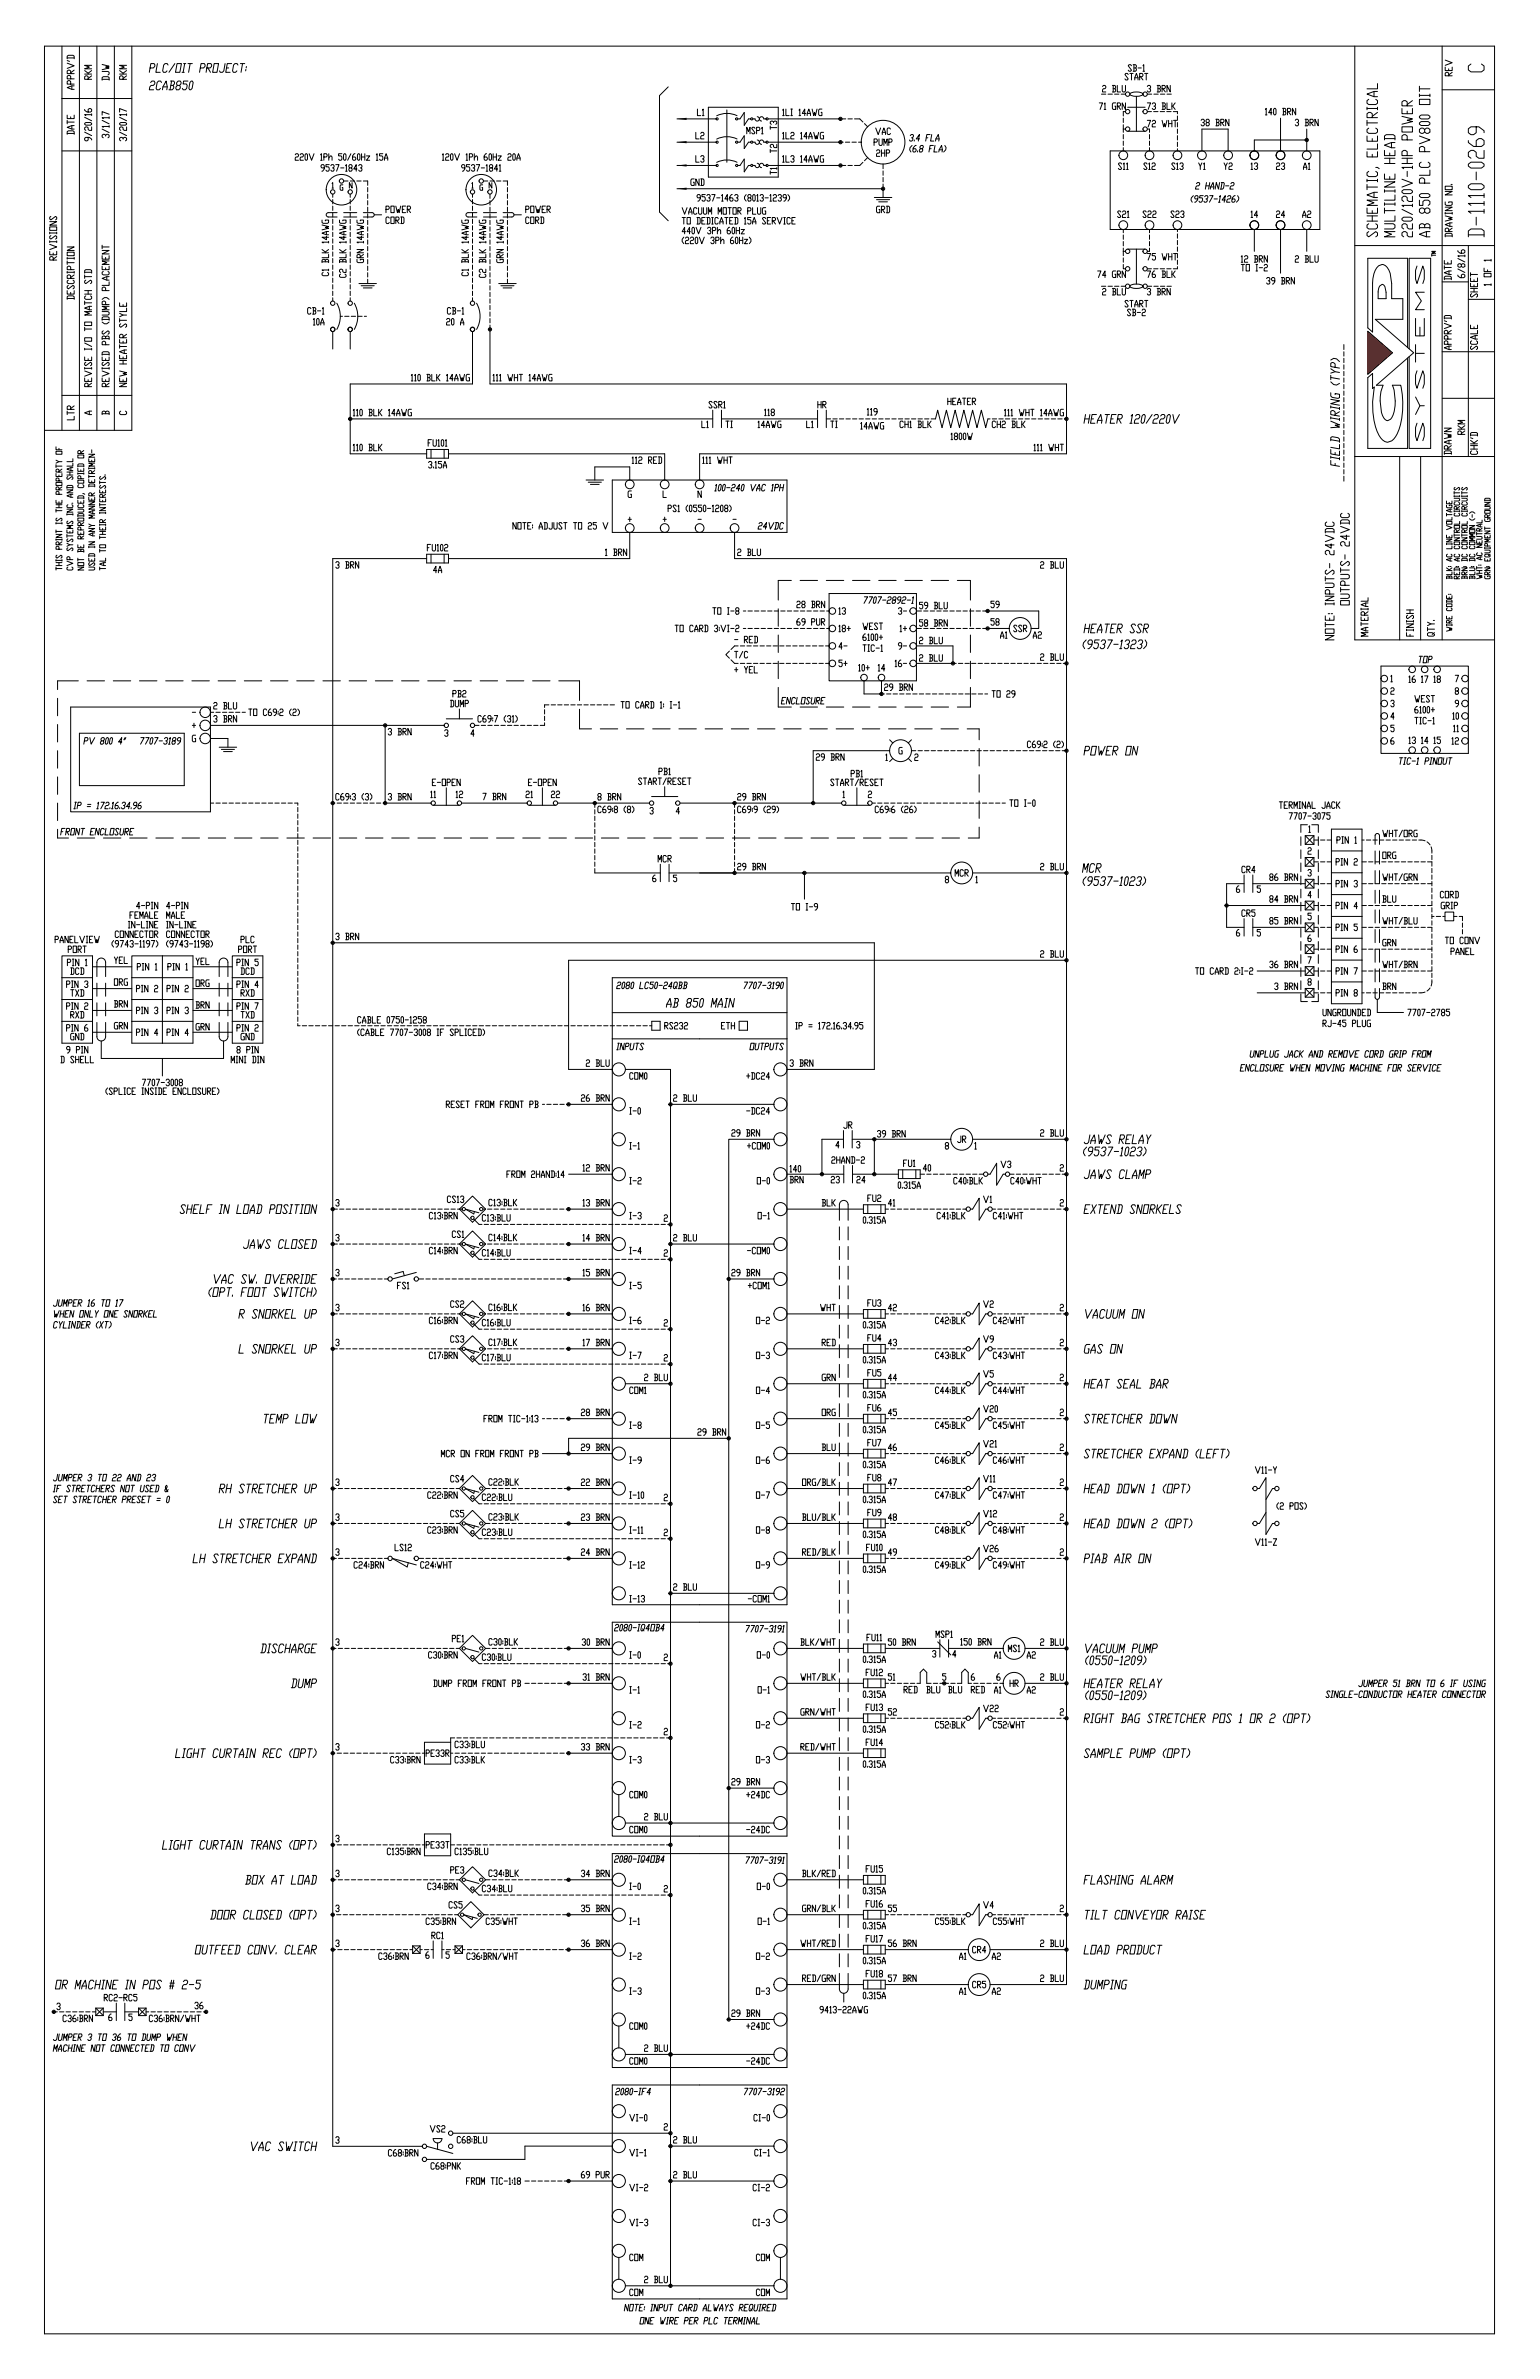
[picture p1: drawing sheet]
<svg xmlns="http://www.w3.org/2000/svg" width="559mm" height="864mm" viewBox="0 0 559 864" stroke-linecap="round" stroke-linejoin="round" font-family="sans-serif">
<g fill="none" stroke="#000" stroke-width=".36">
<path d="M16.1 16.7h526.2v830.5h-526.2zM22.5 16.7v139.5M28.8 16.7v139.5M35.2 16.7v139.5M41.5 16.7v139.5M47.8 16.7v139.5h-31.7M491.6 16.7v215.6h50.7M523.3 16.7v215.6M22.5 35.8h25.3M24.4 22.9l2.5 1-2.5 .9M24.4 21.3v-.9l.4-.3h1.7l.4 .3v.9M24.4 22l.8 .3"/>
<path d="M24.4 21h2.5M25.6 30.5v-.9l-.4-.3-.8 .3v.9h2.5M25.6 28.6v-.9l-.4-.3-.8 .3v.9h2.5M25.6 26.7v-.9l-.4-.3-.8 .3v.9h2.5M26.1 31.2v1.2M26.9 31.2h-.8l-1.7 .6 1.7 .6h.8M26.9 25.5l-1.3 .9M242.5 31.5l-3.2 3.2v42.3l3.2 3.1M253.1 39.6v2.4h1.2M254.9 40l.3-.4v2.4M263.7 39.9v19M284 40l.3-.4v2.4"/>
<path d="M285.2 39.6v2.4h1.2M286.9 39.6h.6M287.2 39.6v2.4M289.9 40l.3-.4v2.4M294.7 39.6l.6 2.4 .3-1.2 .3 1.2 .6-2.4M298.2 39.6h-.8l-.3 .4v1.6l.3 .4h.8v-1.2h-.3M398.9 37.3h1.2l-.9 2.4M400.1 31.4l.3-.4h.6l.3 .4-.3 .8h-.6l-.3 .4v.8h1.2M400.7 37.7l.3-.4v2.4M400.7 39.7h.6M403.6 31h.9l.3 .4-.3 .8 .3 .8-.3 .4h-.9M403.9 32.2h.6"/>
<path d="M403.9 31v2.4M404.8 37.3h-.9l-.3 .4v1.6l.3 .4h.9v-1.2h-.3M405.4 38.5h.9l.3-.4-.3-.8h-.9v2.4M405.4 31v2.4h1.2M405.7 38.5l.9 1.2M407.2 31v2l.3 .4h.6l.3-.4v-2M408.4 37.3v2.4l-1.2-2.4v2.4M409.2 38.9h6.3M410.1 34a4.3 4.3 0 0 1 4.6 .2 4 4 0 0 1-4.7 0zM416.3 37.3h1.2l-.9 2.4M416.3 31.4l.3-.4h.6l.3 .4-.3 .8M416.9 32.2l.6 .4-.3 .8h-.6l-.3-.4"/>
<path d="M418.1 37.7l.3-.4h.6l.3 .4-.3 .8M418.7 38.5l.6 .4-.3 .8h-.6l-.3-.4M419.9 31h.9l.3 .4-.3 .8 .3 .8-.3 .4h-.9M420.2 32.2h.6M420.2 31v2.4M421.7 37.3h.9l.3 .4-.3 .8 .3 .8-.3 .4h-.9M421.7 32.2h.9l.3-.4-.3-.8h-.9v2.4M422 37.3v2.4M422 38.5h.6M422 32.2l.9 1.2M423.4 37.3v2.4h1.2M424.6 31v2.4l-1.2-2.4v2.4"/>
<path d="M425.2 37.3v2.4M425.5 38.5l.9 1.2M426.4 37.3l-.9 1.2h-.3M459.2 39.7l.3-.4v2.4M462.4 39.3l.6 .4v1.6l-.3 .4-.6-.4v-1.6zM465.4 39.3h.9l.3 .4-.3 .8 .3 .8-.3 .4h-.9M465.7 39.3v2.4M470.1 39.3v2.4l-1.1-2.4v2.4M496 38.9v1M496 39.4h3.8M496.7 36.1l-.7 .4v1l.7 .5h2.5l.6-.5v-1l-.6-.4M498.6 33.2v1.9"/>
<path d="M499.8 33.2h-1.2l-2.6 .9 2.6 1h1.2M499.8 30.3v1.9h-3.8M499.8 38.9v1M508.7 39.4v1.9h3.8v-1.9M510.6 38.4v-1.4l-.6-.5h-.7l-.6 .5v1.4h3.8M512.5 36.5l-1.9 1.5M515 36.1h3.9v1.9h-3.9zM515 34.6h3.9M515 31.3v1.9M515 34.1v1M515 32.2h3.9M518.9 34.1v1"/>
<path d="M523.3 32.6h19M22.5 54.8h25.3M24.4 48.8v-1l.4-.3h1.7l.4 .3v1M24.4 41.8v1.3h2.5v-1.3M24.4 43.7v1.3M24.4 48.4h2.5M24.4 44.3h2.5M25.6 42.4v.7M26.1 45.6v1.3M26.9 45.6h-.8l-1.7 .6 1.7 .7h.8M245.6 43.2h14.2M245.6 51.6h14.2"/>
<path d="M252.5 48v2.4h1.2M252.5 56.5v2.4h1.2M254.3 48.4l.3-.4h.6l.3 .4-.3 .8h-.6l-.3 .4v.8h1.2M254.3 56.9l.3-.4h.6l.3 .4-.3 .8M254.9 57.7h.3l.3 .8-.3 .4h-.6l-.3-.4M254.9 42h.6M278.7 43.2h26.3M278.7 51.6h26.3M284 48.4l.3-.4v2.4M284 56.9l.3-.4v2.4M284 42h.6M284 50.4h.6"/>
<path d="M284 58.9h.6M285.2 48v2.4h1.2M285.2 56.5v2.4h1.2M286.9 48.4l.3-.4h.6l.3 .4-.3 .8h-.6l-.3 .4v.8h1.2M286.9 56.9l.3-.4h.6l.3 .4-.3 .8M286.9 42h.6M287.5 57.7l.6 .4v.4l-.3 .4h-.6l-.3-.4M289.9 42h.6M290.5 48.4l.3-.4v2.4M290.5 56.9l.3-.4v2.4M290.5 50.4h.6M290.5 58.9h.6"/>
<path d="M292.3 41.2h-1.2l.9-1.6v2.4M292.9 42v-.8l.6-1.6 .6 1.6v.8M292.9 49.6h-1.2l.9-1.6v2.4M292.9 58.1h-1.2l.9-1.6v2.4M292.9 41.2h1.2M293.5 50.4v-.8l.6-1.6 .6 1.6v.8M293.5 58.9v-.8l.6-1.6 .6 1.6v.8M293.5 49.6h1.2M293.5 58.1h1.2M295.3 48l.6 2.4 .3-1.2 .3 1.2 .6-2.4M295.3 56.5l.6 2.4 .3-1.2 .3 1.2 .6-2.4M298.8 48h-.9l-.3 .4v1.6l.3 .4h.9v-1.2h-.3"/>
<path d="M298.8 56.5h-.9l-.3 .4v1.6l.3 .4h.9v-1.2h-.3M402.8 54.8v28.5M409.2 47.6h6.3M416.3 43.7h1.2l-.9 2.4M418.1 44.1l.3-.4h.6l.3 .4-.3 .8h-.6l-.3 .4v.8h1.2M421.7 43.7l.6 2.4 .3-1.2 .3 1.2 .5-2.4M424 43.7v2.4M424 44.9h1.2M425.2 43.7v2.4M425.8 43.7h1.2M426.4 43.7v2.4M435.8 43.7l.3-.4h.6l.3 .4-.3 .8"/>
<path d="M436.1 54.8v-7.9h9.5v7.9M436.4 44.5l.6 .4v.4l-.3 .4h-.6l-.3-.4M437.9 44.5l-.3 .8 .3 .4h.6l.3-.8-1.2-.8 .3-.8h.6l.3 .4-.3 .8M441.2 43.3h.9l.3 .4-.3 .8 .3 .8-.3 .4h-.9M441.5 43.3v2.4M441.5 44.5h.6M443 44.5h.8l.3-.4-.3-.8h-.8v2.4M443.3 44.5l.8 1.2M445.9 43.3v2.4l-1.2-2.4v2.4M459.2 41.7h.5M461.5 40.9h-1.2l.9-1.6v2.4M464.7 42.9v11.9"/>
<path d="M465.7 40.5h.6M467.2 40.5h.9l.3-.4-.3-.8h-.9v2.4M467.5 40.5l.9 1.2M470 43.7l.3-.4h.6l.3 .4-.3 .8M470.6 44.5l.6 .4v.4l-.3 .4h-.6l-.3-.4M473.6 43.3h.9l.3 .4-.3 .8 .3 .8-.3 .4h-.9M473.9 44.5h.6M473.9 43.3v2.4M474.2 46.9v7.9M474.2 50.8h-19.1v4M475.3 44.5h.9l.3-.4-.3-.8h-.9v2.4M475.6 44.5l.9 1.2"/>
<path d="M478.3 43.3v2.4l-1.2-2.4v2.4M478.9 54.8v28.5M496 55.1v1.9h3.8v-1.9M496 49.4v1.9h3.8v-1.9M496 43.7v1.9M496 44.6h3.8M496.7 46.5l-.7 .5v.9l.7 .5h2.5l.6-.5v-.9l-.6-.5M497.9 42.7v-1.4l-.6-.5h-.6l-.7 .5v1.4h3.8M497.9 50.3v1M497.9 56v1M499.8 52.2v1.9h-3.8M499.8 40.8l-1.9 1.4"/>
<path d="M502.4 54.6v1.9h3.8v-1.9M502.4 50.8v-1.4l.6-.5h2.5l.7 .5v1.4M502.4 59.3h3.8M502.4 57.4h3.8M502.4 50.3h3.8M504.3 55.5v1M504.3 57.4v1.9M504.9 51.7v1.9M506.2 51.7h-1.3l-2.5 1 2.5 .9h1.3M508.7 46h3.8v1.9h-3.8zM508.7 42.2l3.8 1-1.9 .5 1.9 .4-3.8 1M508.7 59.3h3.8"/>
<path d="M508.7 57.4h3.8M510.6 56.5v-1.4l-.6-.5h-.7l-.6 .5v1.4h3.8M510.6 50.8v-1.4l-.6-.5h-.7l-.6 .5v1.4h3.8M510.6 40.3v1M510.6 57.4v1.9M515 44.6l.7-.5h2.5l.7 .5v.5l-.7 .5h-2.5l-.7-.5zM515 42.2l.7-.4h2.5l.7 .4v.5l-.7 .5h-2.5l-.7-.5zM515 49.4l3.9 1.4-3.9 1.4M515.7 58.9l-.7 .4v1l.7 .5h2.5l.7-.5v-1l-.7-.4M517 55.1v-1.5l-.7-.4h-.6l-.7 .4v1.5h3.9M517 47l-.7-.5h-.6l-.7 .5v.9l.7 .5h.6l.7-.5v-.9l.6-.5h.6l.7 .5v.9l-.7 .5h-.6l-.6-.5M18.5 78.6l-.5 .3v.6l.5 .3 1.7-1.2 .4 .3v.6l-.4 .3"/>
<path d="M116.9 79.9v.9l.4 .3h1.5l.4-.3v-.9h-1.2v.3M119.2 77.2h3.1M119.2 78.8h3.1M119.2 77.2a.79 .79 0 0 0-.8 .8 .79 .79 0 0 0 .8 .8M123.2 79.9v.9l.4 .3h1.6l.4-.3v-.9h-1.2v.3M124.7 77.2h4.8M124.7 78.8h4.8M129.5 79.9v.9l.4 .3h1.6l.4-.3v-.9h-1.2v.3M131.8 77.2h3.2a.79 .79 0 0 1 .8 .8 .79 .79 0 0 1-.8 .8h-3.2M135.8 78h2.7M167.6 79.9v.9l.4 .3h1.6l.3-.3v-.9h-1.1v.3M173 77.2h-3.1a.79 .79 0 0 0-.8 .8 .79 .79 0 0 0 .8 .8h3.1"/>
<path d="M173.9 79.9v.9l.4 .3h1.6l.4-.3v-.9h-1.2v.3M175.4 77.2h4.8M175.4 78.8h4.8M180.2 79.9v.9l.4 .3h1.6l.4-.3v-.9h-1.2v.3M182.5 77.2h3.2a.79 .79 0 0 1 .8 .8 .79 .79 0 0 1-.8 .8h-3.2M186.5 78h2.7M245.6 60.1h14.2M245.6 68.5h74.8M247.5 75.4l.9 2.4 .9-2.4M247.5 79h1.2M248.1 79v2.3M249.3 79h1.2v2.3h-1.2z"/>
<path d="M249.9 77.8v-.8l.6-1.6 .6 1.6v.8M249.9 77h1.2M251.9 65h-.9l-.3 .3v1.6l.3 .4h.9v-1.2h-.3M252.9 75.8l-.3-.4h-.6l-.3 .4v1.6l.3 .4h.6l.3-.4M252.9 79h.9l.3 .3v1.6l-.3 .4h-.9M253.2 79v2.3M253.5 75.4v2l.3 .4h.6l.3-.4v-2M253.7 65v2.3l-1.2-2.3v2.3M254.1 71.8h-.9l-.3-.4 .3-.8h.6l.3 .4v1.2l-.6 .8h-.3M254.3 65h.9l.3 .3v1.6l-.3 .4h-.9M254.6 65v2.3M255.3 75.4v2l.2 .4h.6l.3-.4v-2"/>
<path d="M255.8 79h-1.1v2.3h1.1M255.9 70.6h-1.2v.8h.9l.3 .4v.8l-.3 .4h-.6l-.3-.4M256.4 79h.9l.3 .3v1.6l-.3 .4h-.9M256.5 71l.3-.4h.6l.3 .4-.3 .8M256.7 79v2.3M257 77.8v-2.4l.6 1.6 .6-1.6v2.4M257.1 71.8l.6 .4v.4l-.3 .4h-.6l-.3-.4M258.2 79h.6M258.3 70.6h1.2l-.9 2.4M258.5 79v2.3M260.1 71.8h1.1M260.6 77.8v-2.4l.6 1.6 .6-1.6v2.4"/>
<path d="M260.6 79.3l-.3-.3h-.6l-.3 .3v1.6l.3 .4h.6l.3-.4M261.8 71l.3-.4v2.4M261.8 73h.6M262.4 75.4h1.2v2.4h-1.2zM263 79h1.2M263.6 79v2.3M264.2 75.4h1.2M264.2 72.2h-1.2l.9-1.6v2.4M264.8 75.4v2.4M265.7 70.6h-.3l-.6 .8v1.2l.3 .4h.6l.3-.8-.3-.4h-.9M266 75.4h1.1v2.4h-1.1zM266 79h-1.2v2.3h1.2"/>
<path d="M266.5 79h.9l.3 .3v1.6l-.3 .4h-.9M266.6 71l.3-.4h.6l.3 .4-.3 .8M266.8 79v2.3M267.2 71.8l.6 .4v.4l-.3 .4h-.6l-.3-.4M267.7 76.6h.9l.3-.4-.3-.8h-.9v2.4M268 76.6l.9 1.2M270.1 79.3l.3-.3v2.3M270.8 70.6l-.6 .8v.8l.6 .8M271.3 76.6h.9l.3-.4-.3-.8h-.9v2.4M271.6 71.8l-.3 .8 .3 .4h.6l.3-.8-1.2-.8 .3-.8h.6l.3 .4-.3 .8M272.5 79h-1.2v.7h.9l.3 .4v.8l-.3 .4h-.6l-.3-.4M273.1 75.4v2.4h1.2"/>
<path d="M273.4 70.6l.6 .4v1.6l-.3 .4-.6-.4v-1.6zM274.6 71l.3-.4v2.4M274.6 73h.6M274.9 75.4v2l.3 .4h.6l.3-.4v-2M275.8 71l.3-.4h.6l.3 .4-.3 .8M276.4 71.8l.6 .4v.4l-.3 .4h-.6l-.3-.4M277.6 71.8h1.2M277.8 75.4h-.9l-.3 .4v1.6l.3 .4h.9v-1.2h-.3M277.8 79.3l-.3-.3h-.6l-.3 .3 1.2 1.6-.3 .4h-.6l-.3-.4M278.7 60.1h26.3M279.4 71l.3-.4v2.4M279.4 73h.6"/>
<path d="M279.6 79h-1.2v2.3h1.2M280.6 71l.3-.4h.6l.2 .4-.2 .8h-.6l-.3 .4v.8h1.1M282 79l.9 2.3 .9-2.3M282.3 71l.3-.4h.6l.3 .4-.3 .8M282.9 71.8l.6 .4v.4l-.3 .4h-.6l-.3-.4M284.4 79h.6M284.7 79v2.3M285.3 71.8h-.9l-.3-.4 .3-.8h.6l.3 .4v1.2l-.6 .8h-.3M285.9 70.6l.6 .8v.8l-.6 .8M286.8 79.3l-.3-.3h-.6l-.3 .3v1.6l.3 .4h.6l.3-.4M288.5 79h-1.2v2.3h1.2M318.8 73.3h3.2"/>
<path d="M496 75.5v1.9h3.8v-1.9M496 78.4h3.8M496 67.9h3.8M496 65.1v.9M496 67v1.9M496 65.5h3.8M496.7 62.2l-.7 .5v.9l.7 .5h2.5l.6-.5v-.9l-.6-.5M497.9 76.5v.9M497.9 78.4v1.9M498.6 69.8v1.9M499.2 60.8h.6l.7 .4M499.8 72.7h-3.8l2.6 .9-2.6 1h3.8"/>
<path d="M499.8 69.8h-1.2l-2.6 1 2.6 .9h1.2M499.8 65.1v.9M502.4 66h3.8l-3.8 1.9h3.8M502.4 63.2v1.9h3.8v-1.9M502.4 76.5h3.8M502.4 68.9v.9M502.4 73.6v1M502.4 75.5v1.9M502.4 74.1h3.8M502.4 69.3h3.8M504.3 64.1v1M506.2 78.4v1.9h-3.8"/>
<path d="M506.2 70.8v1.9h-3.8M506.2 68.9v.9M506.2 73.6v1M508.7 79.3l.6-.5h2.6l.6 .5v.5l-.6 .5h-2.6l-.6-.5zM508.7 69.3l.6-.4h2.6l.6 .4v.5l-.6 .5h-2.6l-.6-.5zM508.7 65.1l3.8 1.4-3.8 1.4M508.7 76l3.8 1.9M510.6 62.2v1.9M512.5 74.6h-3.8l.6 .4M512.5 71.2v1.9h-1.3l-.6-.4v-1l-.6-.5h-.7l-.6 .5v1l.6 .4M512.5 60.8h-3.8l.6 .4M512.5 60.3v.9"/>
<path d="M512.5 74.1v.9M515 70.8l.7-.5h2.5l.7 .5v.4l-.7 .5h-2.5l-.7-.5zM515 72.7v1.9h1.3v-1.5l.7-.4h1.2l.7 .4v1l-.7 .5M517 76l-.7-.5h-.6l-.7 .5v.9l.7 .5h.6l.7-.5v-.9l.6-.5h.6l.7 .5v.9l-.7 .5h-.6l-.6-.5M517 66.5v-1.4l-.7-.5h-.6l-.7 .5v1.4h3.9M518.9 61.7v1.9h-3.9M18 82.4h2.6v1.2h-2.6zM18 91.2v1.3h2.6v-1.3M18 88.7l2.6 .9-2.6 1M18 80.5h2.6l-2.6 1.2h2.6M18 87.7h2.6M18 84.3v.6"/>
<path d="M18 87.4v.7M18 84.6h2.6M18.5 85.5l-.5 .3v.7l.5 .3 1.7-1.3 .4 .3v.7l-.4 .3M19.3 94.4v-.9l-.4-.4-.9 .4v.9h2.6M19.3 91.9v.6M20.6 93.1l-1.3 1M20.6 84.3v.6M20.6 87.4v.7M24.4 91.6h2.5v1.2h-2.5zM24.4 89.6h2.5l-2.5 1.3h2.5M24.4 93.5v.6M24.4 94.7v1.3"/>
<path d="M24.4 98.5v.7M24.4 98.8h2.5M24.4 95.4h2.5M24.4 93.8h2.5M25.6 97.9v-1l-.4-.3-.8 .3v1h2.5M26.9 99.8l-1.3 .9M26.9 93.5v.6M26.9 98.5v.7M116.9 95.3v-.9l.4-.3 .7 .3 .8-.3 .4 .3v.9M116.9 90.6l1.1 .9v.3M116.9 81.7l2.3 .6-1.2 .3 1.2 .3-2.3 .5M116.9 95h2.3"/>
<path d="M116.9 91.8h2.3M117.3 98.9l-.4 .3v.6l.4 .3h1.5l.4-.3v-.6l-.4-.3M118 94.4v.6M118.4 85.8v1.2l-1.5-.9h2.3M118.4 84v1.2M119.2 98h-2.3l.4 .3M119.2 92.4v1.2h-2.3M119.2 87.9h-2.3l.4 .3M119.2 84h-.8l-1.5 .6 1.5 .6h.8M119.2 87.6v.6M119.2 97.7v.6M119.2 90.6l-1.2 .9"/>
<path d="M123.2 95.3v-.9l.4-.3 .8 .3 .8-.3 .4 .3v.9M123.2 90.6l1.2 .9v.3M123.2 81.7l2.4 .6-1.2 .3 1.2 .3-2.4 .5M123.2 95h2.4M123.2 91.8h2.4M123.6 99.5l-.4 .3v.6l.4 .3h1.6l.4-.3v-.6l-.4-.3M124.4 94.4v.6M124.8 85.8v1.2l-1.6-.9h2.4M124.8 84v1.2M125.6 97.7v1.2h-.8l-.8-1.2-.8 .3v.6l.4 .3M125.6 92.4v1.2h-2.4M125.6 87.9h-2.4l.4 .3"/>
<path d="M125.6 84h-.8l-1.6 .6 1.6 .6h.8M125.6 90.6l-1.2 .9M125.6 87.6v.6M129.5 94.1v.9l.4 .3h1.6l.4-.3v-.9h-1.2v.3M129.5 90.6h2.4l-2.4 1.2h2.4M129.5 81.7l2.4 .6-1.2 .3 1.2 .3-2.4 .5M130.7 93.6v-.9l-.4-.3-.8 .3v.9h2.4M131.1 85.8v1.2l-1.6-.9h2.4M131.1 84v1.2M131.9 87.9h-2.4l.4 .3M131.9 84h-.8l-1.6 .6 1.6 .6h.8M131.9 92.4l-1.2 .9"/>
<path d="M131.9 87.6v.6M167.6 95.3v-.9l.4-.3 .8 .3 .8-.3 .3 .3v.9M167.6 90.6l1.2 .9v.3M167.6 81.7l2.3 .6-1.1 .3 1.1 .3-2.3 .5M167.6 95h2.3M167.6 91.8h2.3M168 98.9l-.4 .3v.6l.4 .3h1.6l.3-.3v-.6l-.3-.3M168.8 94.4v.6M169.2 85.8v1.2l-1.6-.9h2.3M169.2 84v1.2M169.9 98h-2.3l.4 .3M169.9 92.4v1.2h-2.3"/>
<path d="M169.9 87.9h-2.3l.4 .3M169.9 84h-.7l-1.6 .6 1.6 .6h.7M169.9 87.6v.6M169.9 97.7v.6M169.9 90.6l-1.1 .9M173.9 95.3v-.9l.4-.3 .8 .3 .8-.3 .4 .3v.9M173.9 90.6l1.2 .9v.3M173.9 81.7l2.4 .6-1.2 .3 1.2 .3-2.4 .5M173.9 95h2.4M173.9 91.8h2.4M174.3 99.5l-.4 .3v.6l.4 .3h1.6l.4-.3v-.6l-.4-.3M175.1 94.4v.6"/>
<path d="M175.5 85.8v1.2l-1.6-.9h2.4M175.5 84v1.2M176.3 97.7v1.2h-.8l-.8-1.2-.8 .3v.6l.4 .3M176.3 92.4v1.2h-2.4M176.3 87.9h-2.4l.4 .3M176.3 84h-.8l-1.6 .6 1.6 .6h.8M176.3 90.6l-1.2 .9M176.3 87.6v.6M180.2 94.1v.9l.4 .3h1.6l.4-.3v-.9h-1.2v.3M180.2 90.6h2.4l-2.4 1.2h2.4M180.2 81.7l2.4 .6-1.2 .3 1.2 .3-2.4 .5M181.4 93.6v-.9l-.4-.3-.8 .3v.9h2.4"/>
<path d="M181.8 85.8v1.2l-1.6-.9h2.4M181.8 84v1.2M182.6 87.9h-2.4l.4 .3M182.6 84h-.8l-1.6 .6 1.6 .6h.8M182.6 92.4l-1.2 .9M182.6 87.6v.6M248.1 86.1l-.6 .8v.8l.6 .8M248.7 84.1h-1.2l.9-1.6v2.4M248.7 86.5l.3-.4h.6l.3 .4-.3 .8h-.6l-.3 .4v.8h1.2M250.5 84.1h-1.2l.9-1.6v2.4M250.5 86.5l.3-.4h.6l.3 .4-.3 .8h-.6l-.3 .4v.8h1.2M251.4 82.5l.6 .4v1.6l-.3 .4-.6-.4v-1.6z"/>
<path d="M252.6 86.1l.6 .4v1.6l-.3 .4-.6-.4v-1.6zM252.6 82.5l.9 2.4 .9-2.4M253.8 86.1l.9 2.4 .8-2.4M254.7 80.1h.6M256.7 82.9l.3-.4h.6l.3 .4-.3 .8M257.3 83.7h.3l.3 .8-.3 .4h-.6l-.3-.4M257.9 86.5l.3-.4h.6l.3 .4-.3 .8M258.2 81.3h.6M258.5 83.7h.9l.3-.4-.3-.8h-.9v2.4M258.5 87.3h.3l.3 .8-.3 .4h-.6l-.3-.4M259.7 87.3h.9l.3-.4-.3-.8h-.9v2.4M260.3 84.1l.6-.8h.3l.3 .4v1.2"/>
<path d="M260.3 82.5v2.4M261.2 81.3v-.8l.6-1.5 .6 1.5v.8M261.2 80.5h1.2M261.5 87.7l.6-.8h.3l.3 .4v1.2M261.5 86.1v2.4M264.8 82.5h-.3l-.6 .8v1.2l.3 .4h.6l.3-.4-.3-.8h-.9M264.8 80.1h.6M266 82.5l.5 .4v1.6l-.3 .4-.5-.4v-1.6zM266 86.1h-.3l-.6 .8v1.2l.3 .4h.6l.2-.4-.2-.8h-.9M267.1 86.1l.6 .4v1.6l-.3 .4-.6-.4v-1.6zM267.1 82.5v2.4M267.1 83.7h1.2"/>
<path d="M268.3 82.5v2.4M268.3 86.1v2.4M268.3 87.3h1.2M268.9 83.3h1.2l-1.2 1.6h1.2M269.5 86.1v2.4M270.1 86.9h1.2l-1.2 1.6h1.2M270.1 81.3h.6M271.9 86.1l.6 .8v.8l-.6 .8M273.1 81.3v-.8l.6-1.5 .6 1.5v.8M273.1 80.5h1.2M278.4 80.1h.6M280.2 80.1h.9l.3-.4-.3-.7h-.9v2.3"/>
<path d="M280.5 80.1l.9 1.2M284.4 81.3h.6M287.3 80.1h.6M398.3 98.4h1.2l-.9 2.3M401.3 100h-1.2l.9-1.6v2.3M404.8 98.4h-.9l-.3 .4v1.5l.3 .4h.9v-1.1h-.3M405.4 99.6h.9l.3-.4-.3-.8h-.9v2.3M405.7 99.6l.9 1.1M408.4 98.4v2.3l-1.2-2.3v2.3M409.2 90.4h6.3M416.3 98.4h1.2l-.9 2.3M416.3 92h1.2l-.9 2.4"/>
<path d="M419 98.4h-.3l-.6 .8v1.1l.3 .4h.6l.3-.7-.3-.4h-.9M419.3 92h-1.2v.8h.9l.3 .4v.8l-.3 .4h-.6l-.3-.4M421.7 98.4h.9l.3 .4-.3 .8 .3 .7-.3 .4h-.9M421.7 92l.6 2.4 .3-1.2 .3 1.2 .5-2.4M422 98.4v2.3M422 99.6h.6M423.4 98.4v2.3h1.2M424 92v2.4M424 93.2h1.2M425.2 92v2.4M425.2 98.4v2.3M425.5 99.6l.9 1.1"/>
<path d="M425.8 92h1.2M426.4 98.4l-.9 1.2h-.3M426.4 92v2.4M450.4 93.2l.3-.4v2.4M450.4 95.2h.6M450.4 96h1.2M451 96v2.4M451.6 93.2l.3-.4h.6l.3 .4-.3 .8h-.6l-.3 .4v.8h1.2M452.2 96h1.2v2.4h-1.2zM455.1 92.8h.9l.3 .4-.3 .8 .3 .8-.3 .4h-.9M455.1 83.3v7.9M455.4 92.8v2.4"/>
<path d="M455.4 94h.6M455.7 96h.6M455.7 98.4h.6M456 96v2.4M456.9 94h.9l.3-.4-.3-.8h-.9v2.4M456.9 97.2h1.2M457.2 94l.9 1.2M458.7 96.4l.3-.4h.6l.3 .4-.3 .8h-.6l-.3 .4v.8h1.2M459.9 92.8v2.4l-1.2-2.4v2.4M464.7 83.3v15.9M470 93.2l.3-.4h.6l.3 .4-.3 .8h-.6l-.3 .4v.8h1.2M473.6 92.8h.9l.3 .4-.3 .8 .3 .8-.3 .4h-.9"/>
<path d="M473.9 94h.6M473.9 92.8v2.4M474.2 83.3v7.9M475.3 92.8v2.4h1.2M477.1 92.8v2l.3 .4h.6l.3-.4v-2M491.6 89.1h50.7M496 80.3h3.8M496.7 84.1l-.7 .4v1l.7 .5 2.5-1.9 .6 .4v1l-.6 .5M496.7 81.2l-.7 .5v.9l.7 .5h2.5l.6-.5v-.9l-.6-.5M502.4 81.2h3.1l.7 .5v.9l-.7 .5h-3.1M506.2 84.1h-3.8l2.5 .9-2.5 1h3.8M512.5 84.1v1.9h-1.3l-.6-.5v-1l-.6-.4h-.7l-.6 .4v1l.6 .5"/>
<path d="M512.5 81.2v1.9h-1.3l-.6-.5v-.9l-.6-.5h-.7l-.6 .5v.9l.6 .5M514.2 96.6l-.6 1.6v3.1l.6 1.6 2.1-6.3 .5 1.6v3.1l-.5 1.6M515 83.1v-1.4l.7-.5h.6l.7 .5 .6-.5h.6l.7 .5v1.4M515 82.6h3.9M517 81.7v.9M517.6 84.1v1.9M518.9 84.1h-1.3l-2.6 .9 2.6 1h1.3M519.5 92.7h1.4M519.5 92.3v.7M520.9 91.2h-1.4l1 .4-1 .3h1.4M524.1 94.6v1.2h2.5v-1.2M524.1 97.1h2.5"/>
<path d="M524.1 96.5v1.2M525.4 95.2v.6M525.8 98.4v1.2M526.6 98.4h-.8l-1.7 .6 1.7 .6h.8M529 99.9v.3l.8 .6h1.3l.4-.3v-.6l-.4-.4-.8 .4v.9M529 91v.3l.8 .6h1.3l.4-.3v-.6l-.4-.3-.8 .3v.9M529 97.6l2.5 1.3M529 93.8l2.5 1.3M530.3 96.1l-.5-.4-.8 .4v.6l.4 .3 .9-.3v-.6l.4-.4 .8 .4v.6l-.4 .3-.8-.3M531.5 92.9h-2.5l.4 .3M531.5 92.6v.6M532.8 89.1v76.6"/>
<path d="M533.6 99.6h2.5M533.6 99v1.3M538.5 99.2h2.5v1.3h-2.5zM538.5 97.3v1.3h2.5M539.8 98v.6M541 94.5h-2.5l.4 .3M541 94.2v.6M24.4 108.7v-1l.4-.3h1.7l.4 .3v1M24.4 105.5v1.3h2.5v-1.3M24.4 108.3h2.5M24.8 103.6l-.4 .3v.6l.4 .4 1.7-1.3 .4 .3v.6l-.4 .4M24.8 101.7l-.4 .3v.6l.4 .4h1.7l.4-.4v-.6l-.4-.3"/>
<path d="M25.6 101.1v-1l-.4-.3-.8 .3v1h2.5M25.6 106.1v.7M131.8 104.5h3.2M177.8 119.6v19.8h209.2v25.3h-133.1v9.6M182.5 104.5h3.2M400.1 105.1l.3-.4h.6l.3 .4-.3 .8h-.6l-.3 .4v.8h1.2M403.6 104.7h.9l.3 .4-.3 .8 .3 .8-.3 .4h-.9M403.9 105.9h.6M403.9 104.7v2.4M405.4 104.7v2.4h1.2M407.2 104.7v2l.3 .4h.6l.3-.4v-2M410.1 103.7a4.3 4.3 0 0 1 4.6 .2 4 4 0 0 1-4.7 0z"/>
<path d="M416.3 105.1l.3-.4h.6l.3 .4-.3 .8M416.9 105.9l.6 .4v.4l-.3 .4h-.6l-.3-.4M419.9 104.7h.9l.3 .4-.3 .8 .3 .8-.3 .4h-.9M420.2 104.7v2.4M420.2 105.9h.6M421.7 105.9h.9l.3-.4-.3-.8h-.9v2.4M422 105.9l.9 1.2M424.6 104.7v2.4l-1.2-2.4v2.4M459.6 101.1l.3-.4h.6l.3 .4-.3 .8M460.2 101.9l.6 .4v.4l-.3 .4h-.6l-.3-.4M462.6 101.9h-.9l-.3-.4 .3-.8h.6l.3 .4v1.2l-.6 .8h-.3M464.9 100.7h.9l.3 .4-.3 .8 .3 .8-.3 .4h-.9"/>
<path d="M465.2 100.7v2.4M465.2 101.9h.6M466.7 101.9h.9l.3-.4-.3-.8h-.9v2.4M467 101.9l.9 1.2M469.7 100.7v2.4l-1.2-2.4v2.4M500.6 103.9l.9-.7 1 .8 .5 2.1v2.3h-2.9a8.3 8.3 0 0 1 .5-4.5zM513.6 115.6v6.3h3.2v-6.3M515.2 118.8v3.1M516.8 106.1h-3.2l2.2 3.2-2.2 3.1h3.2M523.3 102.3h9.5M524.1 117.4l2.5 .9-2.5 1M524.1 115.8v-1l.4-.3h1.7l.4 .3v1"/>
<path d="M524.1 101.5v-.9l.4-.3h1.7l.4 .3v.9M524.1 116.4l.8 .3M524.1 115.5h2.5M524.1 101.2h2.5M526.6 119.9l-1.2 1M532.8 108.7h9.5M533.6 118v1.3h2.5v-1.3M533.6 102.8v1.3h2.5v-1.3M533.6 100.9v1.3h2.5v-1.3M533.6 106h2.5M533.6 104.7h2.5M534 106.6l-.4 .3v.7l.4 .3 1.7-1.3 .4 .3v.7l-.4 .3"/>
<path d="M534.9 101.5v.7M534.9 103.4v.7M534.9 104.7v1.3M534.9 118.7v.6M536.1 119.9v1.3h-2.5M541 103.3h-2.5l.4 .4M541 103v.7M120.7 120.4v6.3M127.1 120.4v6.3M149.2 136.3l.3-.4v2.4M149.2 138.3h.6M150.4 136.3l.3-.4v2.4"/>
<path d="M150.4 138.3h.6M151.9 135.9l.6 .4v1.6l-.3 .4-.6-.4v-1.6zM154.9 135.9h.9l.3 .4-.3 .8 .3 .8-.3 .4h-.9M155.2 137.1h.6M155.2 135.9v2.4M156.7 135.9v2.4h1.2M158.5 135.9v2.4M158.8 137.1l.8 1.2M159.6 135.9l-.8 1.2h-.3M162 136.3l.3-.4v2.4M162 138.3h.6M164.4 137.5h-1.2l.9-1.6v2.4"/>
<path d="M165 138.3v-.8l.6-1.6 .6 1.6v.8M165 137.5h1.2M166.8 135.9l.6 2.4 .3-1.2 .3 1.2 .6-2.4M170.3 135.9h-.8l-.3 .4v1.6l.3 .4h.8v-1.2h-.3M171.5 120.4v19h-44.4v25.3h27.7M178.9 136.3l.3-.4v2.4M178.9 138.3h.6M180.1 136.3l.3-.4v2.4M180.1 138.3h.6M181.3 136.3l.3-.4v2.4M181.3 138.3h.6M184.3 135.9l.5 2.4 .3-1.2 .3 1.2 .6-2.4"/>
<path d="M186.6 135.9v2.4M186.6 137.1h1.2M187.8 135.9v2.4M188.4 135.9h1.2M189 135.9v2.4M192 136.3l.3-.4v2.4M192 138.3h.6M194.4 137.5h-1.2l.9-1.6v2.4M194.9 138.3v-.8l.6-1.6 .6 1.6v.8M194.9 137.5h1.2M196.7 135.9l.6 2.4 .3-1.2 .3 1.2 .6-2.4M200.3 135.9h-.9l-.3 .4v1.6l.3 .4h.9v-1.2h-.3"/>
<path d="M496.3 120.3l9 7.8-9 7.7zM510.8 126.1v-32.3h-14.5v25.2l1.7 1.5v-17.8a8.8 8.8 0 0 1 2.2-6.2l1.3-.5a3.5 3.5 0 0 1 2.9 3.2l.6 3.7v5.5h4v7.5h-10l14 12.2-13.6 11.7h2.4a15.5 15.5 0 0 0 .3 11.9l1.1 .9a2.3 2.3 0 0 0 2.3-1.9 16.5 16.5 0 0 0-.3-10.9h3.1a28.3 28.3 0 0 1-1.9 18.7 2.95 2.95 0 0 1-2.6 2 2.95 2.95 0 0 1-2.8-1.5 21.3 21.3 0 0 1-2.9-13.1l.6-5.4-.7 .5v-5.4l-1.7 1.5v25.7h14.5v-32.8M511.3 126.6v-32.8h7.8v69h-7.8v-33.3M513.6 128.3h3.2M513.6 125.1v6.3M514.2 134.6l-.6 1.6v3.2l.6 1.5 2.1-6.3 .5 1.6v3.2l-.5 1.5M523.3 127.7h19M525.4 125v-1l-.5-.3-.8 .3v1h2.5M525.4 123.1v-1l-.5-.3-.8 .3v1h2.5M525.4 121.2v-1l-.5-.3-.8 .3v1h2.5M525.8 125.6v1.3M526.6 125.6h-.8l-1.7 .7 1.7 .6h.8"/>
<path d="M534 125.6l-.4 .3v.7l.4 .3 1.7-1.3 .4 .3v.7l-.4 .3M534 123.7l-.4 .3v.7l.4 .3h1.7l.4-.3v-.7l-.4-.3M535.3 121.8v1.3M536.1 121.8h-.8l-1.7 .7 1.7 .6h.8M22.5 143.5h25.3M24.4 149.9h2.5M24.4 149.2v1.3M25.6 148.6v-.9l-.4-.4-.8 .4v.9h2.5M26.9 151.1v1.3h-2.5M26.9 147.3l-1.3 1M32.4 149.2v1.3M33.3 149.2h-.9l-1.7 .7 1.7 .6h.9"/>
<path d="M37.1 150.5v-.9l.4-.4 .8 .4 .9-.4 .4 .4v.9M37.1 150.2h2.5M38.3 149.6v.6M43.8 149.2l-.4 .4v.6l.4 .3h1.7l.4-.3v-.6l-.4-.4M127.1 152.1h131.5M128.2 149l.3-.4v2.4M128.2 151h.6M129.4 149l.3-.4v2.4M129.4 151h.6M130.9 148.6l.6 .4v1.6l-.3 .4-.6-.4v-1.6zM133.8 148.6h.9l.3 .4-.3 .8 .3 .8-.3 .4h-.9M134.1 149.8h.6"/>
<path d="M134.1 148.6v2.4M135.6 148.6v2.4h1.2M137.4 148.6v2.4M137.7 149.8l.9 1.2M138.6 148.6l-.9 1.2h-.3M141 149l.3-.4v2.4M141 151h.6M143.3 150.2h-1.1l.8-1.6v2.4M143.9 151v-.8l.6-1.6 .6 1.6v.8M143.9 150.2h1.2M145.7 148.6l.6 2.4 .3-1.2 .3 1.2 .6-2.4M149.3 148.6h-.9l-.3 .4v1.6l.3 .4h.9v-1.2h-.3"/>
<path d="M258.4 146.1l-.3-.4h-.6l-.3 .4 1.2 1.6-.3 .4h-.6l-.3-.4M258.6 148.9v6.3M260.2 146.1l-.3-.4h-.6l-.3 .4 1.2 1.6-.3 .4h-.6l-.3-.4M260.8 146.9h.9l.3-.4-.3-.8h-.9v2.4M261.1 146.9l.9 1.2M261.8 152.1h34.9M261.8 148.9v6.3M262.6 146.1l.3-.4v2.4M262.6 148.1h.6M275.1 153.3l.3-.4v2.3M275.1 155.2h.6M277.4 148.9l.3-.4v2.4"/>
<path d="M277.4 154.4h-1.1l.8-1.5v2.3M277.4 150.9h.6M278 155.2v-.8l.6-1.5 .6 1.5v.8M278 154.4h1.2M278.6 148.9l.3-.4v2.4M278.6 150.9h.6M279.8 152.9l.6 2.3 .3-1.2 .3 1.2 .6-2.3M280.1 149.7l-.3 .4 .3 .8h.6l.3-.4-.3-.8h-.6l-.3-.4 .3-.8h.6l.3 .4-.3 .8M283.4 152.9h-.9l-.3 .4v1.5l.3 .4h.9v-1.2h-.3M296.7 148.9v6.3M296.8 145.7v2.4M296.8 146.9h1.1"/>
<path d="M297.9 145.7v2.4M298.5 146.9h.9l.3-.4-.3-.8h-.9v2.4M298.8 146.9l.9 1.2M299.8 148.9v6.3M312.3 153.8l.3-.4v2.4M312.3 155.8h.6M314.7 148.7l.3-.4v2.4M314.7 155h-1.2l.9-1.6v2.4M314.7 150.7h.6M315.3 155.8v-.8l.6-1.6 .6 1.6v.8M315.3 155h1.2M315.9 148.7l.3-.4v2.4"/>
<path d="M315.9 150.7h.6M317.1 153.4l.6 2.4 .3-1.2 .3 1.2 .6-2.4M318.3 149.5h-.9l-.3-.4 .3-.8h.6l.3 .4v1.2l-.6 .8h-.3M320.6 153.4h-.8l-.3 .4v1.6l.3 .4h.8v-1.2h-.3M327.8 153.3l-.3-.4h-.6l-.3 .4v1.5l.3 .4h.6l.3-.4M328.4 152.9v2.3M328.4 154h1.1M329.5 152.9v2.3M330.1 153.3l.3-.4v2.3M330.1 155.2h.6M333.1 152.9h.9l.3 .4-.3 .7 .3 .8-.3 .4h-.9M333.4 154h.6"/>
<path d="M333.4 152.9v2.3M334.9 152.9v2.3h1.2M336.7 152.9v2.3M337 154l.9 1.2M337.9 152.9l-.9 1.1h-.3M339.4 152.1l.8-3.2 1.6 6.3 1.6-6.3 1.6 6.3 1.6-6.3 1.6 6.3 1.5-6.3 1.6 6.3 1.6-6.3 1.6 6.3 1.6-6.3 1.6 6.3 .8-3.1M361.2 153.3l-.3-.4h-.6l-.2 .4v1.5l.2 .4h.6l.3-.4M361.8 154h1.2M361.8 152.9v2.3M363 152.9v2.3M363.6 153.3l.3-.4h.6l.3 .4-.3 .7h-.6l-.3 .4v.8h1.2M364.5 149l.3-.4v2.4"/>
<path d="M364.5 151h.6M365.7 149l.3-.4v2.4M365.7 151h.6M366.9 149l.3-.4v2.4M366.9 151h.6M367.2 152.9h.9l.3 .4-.3 .7 .3 .8-.3 .4h-.9M367.5 154h.6M367.5 152.9v2.3M369 152.9v2.3h1.2M369.8 148.6l.6 2.4 .3-1.2 .3 1.2 .6-2.4M370.7 152.9v2.3M371 154l.9 1.2"/>
<path d="M371.9 152.9l-.9 1.1h-.3M372.2 148.6v2.4M372.2 149.8h1.2M373.4 148.6v2.4M374 148.6h1.2M374.6 148.6v2.4M377.6 149l.3-.4v2.4M377.6 151h.6M379.9 150.2h-1.1l.8-1.6v2.4M380.5 151v-.8l.6-1.6 .6 1.6v.8M380.5 150.2h1.2M382.3 148.6l.6 2.4 .3-1.2 .3 1.2 .6-2.4"/>
<path d="M385.9 148.6h-.9l-.3 .4v1.6l.3 .4h.9v-1.2h-.3M393.6 152.1h1.6M393.9 150.5l-.6 3.1M395.5 150.5l-.6 3.1M396 152.1h.8M397.9 150.5h-1.6l-.6 3.1h1.6M398.1 153.6l.2-1 1.1-2.1 .5 2.1-.2 1M398.3 152.6h1.6M401 150.5h1.6M401.8 150.5l-.5 3.1M403.1 152.1h.8M405 150.5h-1.6l-.6 3.1h1.6"/>
<path d="M405.5 152.1h1.2l.6-1.1-.3-.5h-1.2l-.6 3.1M405.9 152.1l.9 1.5M410 153.6h.8M410.4 151l.5-.5-.5 3.1M412 151l.5-.5h.8l.3 .5-.6 1.1h-.8l-.5 .5-.1 1h1.5M414.9 150.5h.4l.3 .5-.4 2.1-.5 .5h-.4l-.3-.5 .4-2.1zM418.1 150.5l-2.2 3.1M418.8 151l.4-.5h.8l.3 .5-.5 1.1h-.8l-.5 .5-.2 1h1.6M421.1 151l.5-.5h.8l.3 .5-.6 1.1h-.8l-.4 .5-.2 1h1.6M424 150.5h.4l.3 .5-.4 2.1-.5 .5h-.4l-.3-.5 .4-2.1zM425.6 150.5l.6 3.1 1.8-3.1M513.6 144.1l1.6 3.2"/>
<path d="M514.2 153.6l-.6 1.6v3.2l.6 1.6 2.1-6.4 .5 1.6v3.2l-.5 1.6M516.8 147.3h-1.6l-1.6 3.2M523.4 144.6h18.9M524.1 157.3l2.5 .7-1.2 .3 1.2 .3-2.5 .6M524.1 155.4h2.5l-2.5 1.3h2.5M525.8 159.9v1.2M526.6 159.9h-.8l-1.7 .6 1.7 .6h.8M529 154.5l1.3 1v.3M529 155.8h2.5M530.3 157.7v-1l-.5-.3-.8 .3v1h2.5M531.5 152.6h-2.5l1.7 .7-1.7 .6h2.5M531.5 156.4l-1.2 1"/>
<path d="M531.5 154.5l-1.2 1M533.6 159.9l1.3 .9v.3M533.6 158.3v-1l.4-.3h1.7l.4 .3v1M533.6 158.9l.8 .3M533.6 158h2.5M536.1 159.9l-1.2 .9M20.3 175.1h2.2v1.1h-2.2zM20.3 163.8h2.2v1.1h-2.2zM20.3 171.9v1.1h2.2v-1.1M20.3 162.2v1.1h2.2M20.3 168.7v1M20.3 169.2h2.2"/>
<path d="M20.3 167.1l1.1 .5M21.4 179.4v-.8l-.4-.2-.7 .2v.8h2.2M21.4 177.8v-.8l-.4-.2-.7 .2v.8h2.2M21.4 174.6v-.8l-.4-.3-.7 .3v.8h2.2M21.4 171.4v-.8l-.4-.3-.7 .3v.8h2.2M21.4 162.7v.6M21.4 172.4v.6M22.5 167.6h-1.1l-1.1 .5M22.5 176.8l-1.1 .8M22.5 170.3l-1.1 .8M24.3 177.8h2.1l-2.1 1.1h2.1M24.3 177.3v-.8l.3-.3h1.5l.3 .3v.8"/>
<path d="M24.3 177h2.1M24.3 172.4h2.1M24.3 171.4h2.1M24.6 173l-.3 .2v.6l.3 .3 1.5-1.1 .3 .2v.6l-.3 .3M25.4 171.4v1M25.7 169.7v1.1M25.7 179.4v1.1M26.4 179.4l-2.1 .6 2.1 .5M26.4 169.7l-2.1 .6 2.1 .5M26.4 168.1v1.1h-2.1M26.4 166.5v1.1h-2.1M28.2 174.3h2.2v1.1h-2.2z"/>
<path d="M28.2 165.2h2.2v1h-2.2zM28.2 170v1.1h2.2v-1.1M28.2 169.5v-.8l.4-.3h1.4l.4 .3v.8M28.2 169.2h2.2M28.2 171.6v.6M28.2 171.9h2.2M28.6 175.9l-.4 .3v.6l.4 .2h1.4l.4-.2v-.6l-.4-.3M29.3 173.8v-.8l-.3-.3-.8 .3v.8h2.2M29.3 164.6v-.8l-.3-.2-.8 .2v.8h2.2M29.3 170.6v.5M30 179.2l.8 .2M30.4 171.6v.6"/>
<path d="M30.4 163.6l-1.1 .8M32.2 176.8v-.9l.4-.2h1.4l.4 .2v.9M32.2 174.1v1h2.2v-1M32.2 166.5v1.1h2.2v-1.1M32.2 164.9h2.2l-2.2 1.1h2.2M32.2 169.7v.6M32.2 172.4v1.1M32.2 176.5h2.2M32.2 173h2.2M32.2 170h2.2M33.3 180v-.8l-.4-.3-.7 .3v.8h2.2M33.3 171.9v-.8l-.4-.3-.7 .3v.8h2.2"/>
<path d="M33.3 163.3v1.1M33.3 167.1v.5M33.3 174.6v.5M34.4 168.1h-2.2l1.4 .6-1.4 .5h2.2M34.4 169.7v.6M34.4 178.9l-1.1 .8M34.4 170.8l-1.1 .8M36.2 177.8v1.1h2.1v-1.1M36.2 174.6v1.1M36.2 175.1h2.1M36.5 176.2l-.3 .3v.5l.3 .3 1.5-1.1 .3 .3v.5l-.3 .3M36.5 173l-.3 .2v.6l.3 .3 1.5-1.1 .3 .2v.6l-.3 .3"/>
<path d="M37.2 178.4v.5M38 172.4h.3M38.3 179.4l-1.1 .9M128.2 161.7l.3-.4v2.3M128.2 163.6h.6M129.4 161.7l.3-.4v2.3M129.4 163.6h.6M130.9 161.3l.6 .4v1.5l-.3 .4-.6-.4v-1.5zM133.8 161.3h.9l.3 .4-.3 .7 .3 .8-.3 .4h-.9M134.1 161.3v2.3M134.1 162.4h.6M135.6 161.3v2.3h1.2"/>
<path d="M137.4 161.3v2.3M137.7 162.4l.9 1.2M138.6 161.3l-.9 1.1h-.3M162.7 164.7h78.5v9.6M214.2 175.8h3.2M215.8 174.3v-4.8h12.7v4.8M229.4 166.2l.3-.3v2.3M229.4 168.2h.6M230.6 166.2l.3-.3v2.3M230.6 168.2h.6M231.8 166.2l.3-.3h.5l.3 .3-.3 .8h-.5l-.3 .4v.8h1.1M235.3 167h.9l.3-.4-.3-.7h-.9v2.3"/>
<path d="M235.6 167l.9 1.2M237.1 167h.6M238.3 165.9h-1.2v2.3h1.2M238.9 165.9h.9l.3 .3v1.6l-.3 .4h-.9M239.2 165.9v2.3M255 166.2l.3-.3v2.3M255 168.2h.6M256.2 166.2l.3-.3v2.3M256.2 168.2h.6M257.4 166.2l.2-.3v2.3M257.4 168.2h.5M259.3 178.2h.6"/>
<path d="M259.7 176.2l.3-.4-.4 2.4M260.3 165.9l.6 2.3 .3-1.2 .3 1.2 .6-2.3M261.2 175.8l.5 .4-.2 1.6-.7 .4-.2-.4 .3-1.6zM262.7 165.9v2.3M262.7 167h1.2M262.7 175.8l.5 .4-.3 1.6-.6 .4-.2-.4 .2-1.6zM263.7 177h1.2M263.9 165.9v2.3M264.5 165.9h1.2M265.1 165.9v2.3M265.6 176.2l.4-.4h.6l.2 .4-.4 .8h-.6l-.4 .4-.1 .8h1.1M268.4 177.4h-1.2l1.2-1.6-.5 2.4"/>
<path d="M269.5 175.8l.6 .4-.3 1.6-.7 .4-.2-.4 .3-1.6zM272.5 175.8l.5 2.4 1.3-2.4M274.5 178.2l.1-.8 .9-1.6 .3 1.6-.1 .8M274.6 177.4h1.2M277.8 176.2l-.2-.4h-.6l-.4 .4-.3 1.6 .2 .4h.6l.4-.4M279.8 178.2h.6M280.2 176.2l.3-.4-.4 2.4M281.2 177h.9l.4-.4-.2-.8h-.9l-.4 2.4M283 177h1.2M283.2 175.8l-.4 2.4M284.4 175.8l-.4 2.4M375.2 161.7l.3-.4v2.3"/>
<path d="M375.2 163.6h.6M376.4 161.7l.3-.4v2.3M376.4 163.6h.6M377.6 161.7l.3-.4v2.3M377.6 163.6h.6M380.5 161.3l.6 2.3 .3-1.2 .3 1.2 .6-2.3M382.9 162.4h1.2M382.9 161.3v2.3M384.1 161.3v2.3M384.7 161.3h1.2M385.3 161.3v2.3M491.6 165.7h50.7"/>
<path d="M507.9 165.7v66.6M515.5 165.7v66.6M524.1 164.9v-.9l.4-.3h1.7l.4 .3v.9M524.1 164.6h2.5M525.4 163v-.9l-.5-.3-.8 .3v.9h2.5M526.6 161.8l-1.2 .9M527.6 178.4v1M527.6 179.9v.5M527.6 178.9h2M528 176.9l-.4 .3v.5l.4 .2 1.3-1 .3 .3v.5l-.3 .2M529.6 179.9v.5M530.4 178.9h2"/>
<path d="M530.4 178.4v1M530.4 179.9v.5M530.8 176.9l-.4 .3v.5l.4 .2 1.3-1 .3 .3v.5l-.3 .2M532.4 179.9v.5M533.6 163h2.5M533.6 161.8h2.5M533.6 161.1h2.5M534 163.7l-.4 .3v.6l.4 .3h1.7l.4-.3v-.6l-.4-.3M534.9 161.8v1.2M20.3 194h2.2l-2.2 1.1h2.2M20.3 181.6v1.1h2.2v-1.1M20.3 184.8v1.1"/>
<path d="M20.3 189.7v.5M20.3 192.4v1.1M20.3 195.6v.6M20.3 195.9h2.2M20.3 192.9h2.2M20.3 190h2.2M20.3 185.4h2.2M20.3 184.3h2.2M20.3 183.2h2.2M20.7 188.1l-.4 .2v.6l.4 .2 1.4-1 .4 .2v.6l-.4 .2M21.4 199.4v-.8l-.4-.3-.7 .3v.8h2.2M21.4 197.8v-.8l-.4-.3-.7 .3v.8h2.2"/>
<path d="M21.4 182.1v.6M21.4 183.2v1.1M22.5 189.7v.5M22.5 195.6v.6M22.5 196.7l-1.1 .8M24.3 192.4v1.1h2.1v-1.1M24.3 184.8h2.1l-2.1 1.1h2.1M24.3 197.2l1.1 .6M24.3 194.5h2.1M24.3 186.5v.5M24.3 194v1.1M24.3 186.7h2.1"/>
<path d="M24.6 198.8l-.3 .3v.6l.3 .2 1.5-1.1 .3 .3v.6l-.3 .2M24.6 195.6l-.3 .3v.5l.3 .3 1.5-1.1 .3 .3v.5l-.3 .3M24.6 189.1l-.3 .3v.6l.3 .2 1.5-1.1 .3 .3v.6l-.3 .2M24.6 183.2l-.3 .3v.5l.3 .3h1.5l.3-.3v-.5l-.3-.3M25.4 192.9v.6M26.1 182.7h.3M26.4 197.8h-1l-1.1 .5M26.4 190.8h-2.1l1.4 .5-1.4 .5h2.1M26.4 186.5v.5M28.2 188.1h2.2v1h-2.2zM28.2 197.8v1h2.2v-1M28.2 192.9v1.1h2.2v-1.1"/>
<path d="M28.2 187.5v-.8l.4-.2h1.4l.4 .2v.8M28.2 184.8h1.8l.4 .3v.5l-.4 .3h-1.8M28.2 181.6v1.1h2.2v-1.1M28.2 181.1v-.8l.4-.3h1.4l.4 .3v.8M28.2 187.3h2.2M28.2 180.8h2.2M28.6 183.2l-.4 .3v.5l.4 .3h1.4l.4-.3v-.5l-.4-.3M29.3 195.6v-.8l-.3-.3-.8 .3v.8h2.2M29.3 192.4v-.8l-.3-.3-.8 .3v.8h2.2M29.3 190.8v-.8l-.3-.3-.8 .3v.8h2.2M29.3 182.1v.6M29.3 193.5v.5"/>
<path d="M29.3 198.3v.5M29.3 199.7v.5M30.4 194.5l-1.1 .8M30.4 189.7l-1.1 .8M32.2 196.7h2.2l-2.2 1.1h2.2M32.2 191.8h2.2l-2.2 1.1h2.2M32.2 183.8h2.2l-2.2 1h2.2M32.2 182.1h2.2l-2.2 1.1h2.2M32.2 180.5v1.1h2.2v-1.1M32.2 198.6h2.2M32.2 198.3v.5M32.2 190.2l1.1 .6"/>
<path d="M33.3 181.1v.5M33.6 185.4v1.1M33.6 193.5v1M34.4 193.5l-2.2 .5 2.2 .5M34.4 190.8h-1.1l-1.1 .5M34.4 187h-2.2l1.4 .5-1.4 .6h2.2M34.4 185.4l-2.2 .5 2.2 .6M34.4 198.3v.5M36.2 197.8h2.1v1h-2.1zM36.2 191.3v1.1h2.1v-1.1M36.2 184.3h2.1l-2.1 1.1h2.1M36.2 181.1v1h2.1v-1"/>
<path d="M36.2 192.9h2.1M36.2 183.2h2.1M36.2 182.7v1.1M36.2 185.9v.6M36.2 190.2v.6M36.2 194.5v1.1M36.2 199.4v1.1M36.2 199.9h2.1M36.2 195.1h2.1M36.2 194h2.1M36.2 190.5h2.1M36.2 186.2h2.1"/>
<path d="M37.2 189.7v-.8l-.3-.3-.7 .3v.8h2.1M37.2 180.5v-.8l-.3-.3-.7 .3v.8h2.1M37.2 181.6v.5M37.2 191.8v.6M37.2 192.9v1.1M38.3 185.9v.6M38.3 190.2v.6M38.3 188.6l-1.1 .8M187.3 189.7v2.4l-1.2-2.4v2.4M187.9 189.7h1.2v2.4h-1.2zM189.7 189.7h1.2M190.3 189.7v2.4"/>
<path d="M191.5 190.9h.6M192.7 189.7h-1.2v2.4h1.2M193.2 190.5v.4M193.2 191.3v.4M195.6 192.1v-.8l.6-1.6 .6 1.6v.8M195.6 191.3h1.2M197.4 189.7h.9l.3 .4v1.6l-.3 .4h-.9M197.7 189.7v2.4M200.4 189.7v2l-.3 .4h-.6l-.3-.4M201 189.7v2l.3 .4h.6l.3-.4v-2M203.9 190.1l-.3-.4h-.5l-.3 .4 1.1 1.6-.3 .4h-.5l-.3-.4M204.5 189.7h1.2"/>
<path d="M205.1 189.7v2.4M208.1 189.7h1.2M208.7 189.7v2.4M209.9 189.7h1.2v2.4h-1.2zM213.5 190.1l.2-.4h.6l.3 .4-.3 .8h-.6l-.2 .4v.8h1.1M216.4 189.7h-1.2v.8h.9l.3 .4v.8l-.3 .4h-.6l-.3-.4M218.8 189.7l.9 2.4 .9-2.4M219.7 199.7l.3-.4v2.4M222.6 199.3h.9l.3 .4-.3 .8 .3 .8-.3 .4h-.9M222.9 199.3v2.4M227.4 199.3v2.4l-1.2-2.4v2.4M228.5 193.3v9.5h-65.8"/>
<path d="M266.5 193.3v9.5h120.5v517.6h-27.7M267.7 199.7l.3-.4h.5l.3 .4-.3 .8h-.5l-.3 .4v.8h1.1M271.2 199.3h.9l.3 .4-.3 .8 .3 .8-.3 .4h-.9M271.5 199.3v2.4M273 199.3v2.4h1.2M274.8 199.3v2l.3 .4h.6l.3-.4v-2M275.4 190.1l.4-.4h.6l.2 .4-.4 .8h-.6l-.4 .4-.1 .8h1.2M278.2 191.3h-1.2l1.2-1.6-.5 2.4M279 189.7l.5 2.4 1.3-2.4M281.4 189.7h.9l.2 .4-.2 1.6-.4 .4h-.9M281.7 189.7l-.4 2.4M284.3 190.1l-.2-.4h-.6l-.4 .4-.2 1.6 .2 .4h.6l.3-.4"/>
<path d="M480.9 194.2l3.2 1.2-3.2 1.2M480.9 193.5v-1.2l.5-.4h2.1l.6 .4v1.2M480.9 193.1h3.2M481.4 189.5l-.5 .4v.8l.5 .4h2.1l.6-.4v-.8l-.6-.4M483 197.4v1.6l-2.1-1.2h3.2M484.1 199.8v1.6h-1.1l-.5-.4v-.8l-.5-.4h-.6l-.5 .4v.8l.5 .4M486.4 191.1l3.2 1.2-3.2 1.2M486.4 190.3v-1.2l.6-.4h2.1l.5 .4v1.2M486.4 189.9h3.2M487 186.3l-.6 .4v.8l.6 .4h2.1l.5-.4v-.8l-.5-.4M488.6 194.2v1.6l-2.2-1.2h3.2M489.6 196.6v1.6h-1l-.6-.4v-.8l-.5-.4h-.5l-.6 .4v.8l.6 .4"/>
<path d="M524.9 189.3h2v1h-2zM524.9 195.7h2l-2 1h2M524.9 194.2v1h2v-1M524.9 190.8l2 .7-2 .8M524.9 183.4v.7l.3 .2h1.3l.4-.2v-.7h-1v.2M524.9 181.9v1h2v-1M524.9 186.3v1M524.9 197.2v.5M524.9 197.5h2M524.9 186.8h2M525.9 182.4v.5M525.9 194.7v.5"/>
<path d="M526.2 184.8v1M526.9 198.2v1h-2M526.9 187.8v1h-2M526.9 184.8l-2 .5 2 .5M526.9 197.2v.5M527.6 196.7h2v1h-2zM527.6 190.8h2v1h-2zM527.6 195.2h2l-2 1h2M527.6 180.9h1.7l.3 .2v.5l-.3 .3h-1.7M527.6 194.2h2M527.6 185.3v.5M527.6 193.8v.9"/>
<path d="M527.6 185.6h2M527.6 180.1h2M528 198.2l-.4 .3v.5l.4 .2h1.3l.3-.2v-.5l-.3-.3M528 186.3l-.4 .3v.5l.4 .2h1.3l.3-.2v-.5l-.3-.3M528 182.4l-.4 .2v.5l.4 .3h1.3l.3-.3v-.5l-.3-.2M528.6 193.3v-.8l-.3-.2-.7 .2v.8h2M528.6 184.8v-.7l-.3-.3-.7 .3v.7h2M529.6 189.3v1h-2M529.6 192.3l-1 .7M529.6 185.3v.5M529.6 183.8l-1 .8M530.4 196.7h2v1h-2z"/>
<path d="M530.4 190.8h2v1h-2zM530.4 195.2h2l-2 1h2M530.4 180.9h1.7l.3 .2v.5l-.3 .3h-1.7M530.4 194.2h2M530.4 185.6h2M530.4 180.1h2M530.4 185.3v.5M530.4 193.8v.9M530.8 198.2l-.4 .3v.5l.4 .2h1.3l.3-.2v-.5l-.3-.3M530.8 186.3l-.4 .3v.5l.4 .2h1.3l.3-.2v-.5l-.3-.3M530.8 182.4l-.4 .2v.5l.4 .3h1.3l.3-.3v-.5l-.3-.2M531.4 193.3v-.8l-.3-.2-.7 .2v.8h2"/>
<path d="M531.4 184.8v-.7l-.3-.3-.7 .3v.7h2M532.4 189.3v1h-2M532.4 192.3l-1 .7M532.4 185.3v.5M532.4 183.8l-1 .8M533.2 196.7h2v1h-2zM533.2 192.3h2v1h-2zM533.2 190.8h2l-2 1h2M533.2 188.3l.7 .5h.6l.7-.5M533.2 186.3l.7-.5h.6l.7 .5M533.5 198.2l-.3 .3v.5l.3 .2h1.3l.4-.2v-.5l-.4-.3M534.2 186.8v1"/>
<path d="M535.2 195.2h-2l1.3 .5-1.3 .5h2M535.2 193.8h-2l1.3 .4-1.3 .5h2M535.8 197.7h2l-2 1h2M535.8 196.2v1h2v-1M535.8 194.7h1.7l.3 .3v.5l-.3 .2h-1.7M535.8 193.3v.9M535.8 193.8h2M536.8 192.8v-.8l-.3-.2-.7 .2v.8h2M536.8 196.7v.5M537.1 190.3v1M537.8 190.3l-2 .5 2 .5M537.8 188.8v1h-2"/>
<path d="M537.8 191.8l-1 .7M538.7 185.3h2v1h-2zM538.7 199.7h1.7l.3 .2v.5l-.3 .3h-1.7M538.7 194.2v1h2v-1M538.7 192.8h2l-2 1h2M538.7 188.3v.7l.4 .3h1.3l.3-.3v-.7h-1v.3M538.7 183.8h1.7l.3 .3v.5l-.3 .2h-1.7M538.7 182.4h2l-2 1h2M538.7 181.9v-.8l.4-.2h1.3l.3 .2v.8M538.7 199h2M538.7 191.3v1M538.7 198.7v.5"/>
<path d="M538.7 191.8h2M538.7 181.6h2M539.7 198.2v-.7l-.3-.3-.7 .3v.7h2M539.7 187.8v-.7l-.3-.3-.7 .3v.7h2M539.7 194.7v.5M540.7 195.7h-2l1.4 .5-1.4 .5h2M540.7 198.7v.5M540.7 186.8l-1 .8M20.3 203.4h2.2M20.3 206.4h2.2M20.3 203.2v.5M20.3 205.8v1.1"/>
<path d="M20.3 205.3h2.2M20.3 204.2h2.2M20.7 201.5l-.4 .3v.5l.4 .3 1.4-1.1 .4 .3v.5l-.4 .3M21.4 204.2v1.1M22.5 203.2v.5M24.3 203.7l2.1 .8-2.1 .8M24.6 205.8l-.3 .3v.6l.3 .2h1.5l.3-.2v-.6l-.3-.3M25.4 203.2v-.9l-.4-.2-.7 .2v.9h2.1M28.2 204.2h2.2v1.1h-2.2zM28.2 205.8h2.2l-2.2 1.1h2.2M28.2 200.5v-.8l.4-.3 .7 .3 .7-.3 .4 .3v.8M28.2 203.2h2.2"/>
<path d="M28.2 202.6v1.1M28.2 200.2h2.2M32.2 205.8h1.8l.4 .3v.6l-.4 .2h-1.8M32.2 202.6v1.1h2.2v-1.1M32.2 202.1v-.8l.4-.3h1.4l.4 .3v.8M32.2 201.8h2.2M32.6 204.2l-.4 .3v.5l.4 .3 1.4-1.1 .4 .3v.5l-.4 .3M33.3 203.2v.5M36.2 206.4h2.1M36.2 205.8v1.1M37.6 204.2v1.1M38.3 204.2l-2.1 .6 2.1 .5"/>
<path d="M38.3 202.6v1.1h-2.1M121.8 204.3l.3-.4h.6l.3 .4-.3 .8M122.4 205.1l.6 .4-.3 .8h-.6l-.3-.4M125.4 203.9h.9l.3 .4-.3 .8 .3 .8-.3 .4h-.9M125.7 205.1h.6M125.7 203.9v2.4M127.2 205.1h.9l.3-.4-.3-.8h-.9v2.4M127.5 205.1l.9 1.2M130.2 203.9v2.4l-1.2-2.4v2.4M154.8 202.8h-34.1v576.3h32.5M219.7 201.7h.6M222.9 200.5h.6"/>
<path d="M224.4 200.5h.9l.3-.4-.3-.8h-.9v2.4M224.7 200.5l.9 1.2M271.5 200.5h.6M287.1 210.7h-4.7v7.1M289.2 218.6l.2-.4h.6l.3 .4-.3 .8h-.6l-.2 .4v.8h1.1M290.3 210.7h6.4M291.2 219.4l-.3 .4 .3 .8h.6l.3-.4-.3-.8h-.6l-.3-.4 .3-.8h.6l.3 .4-.3 .8M294.5 218.2h.9l.3 .4-.3 .8 .3 .8-.3 .4h-.9M294.8 218.2v2.4M294.8 219.4h.6M296.3 219.4h.9l.3-.4-.3-.8h-.9v2.4M296.6 219.4l.9 1.2"/>
<path d="M299.3 218.2v2.4l-1.2-2.4v2.4M299.8 210.7h6.4M300.8 215.5h31.7v31.7h-31.7zM309.3 210.7h6.4M313.6 216.6h1.2l-1.3 2.4M315.4 216.6h1.2l-1.3 2.4M317.5 216.6l.5 .4-.3 1.6-.6 .4-.2-.4 .2-1.6zM318.7 216.6h1.2l-1.3 2.4M318.8 210.7h6.4M320.3 217.8h1.2M322.2 217l.4-.4h.5l.3 .4-.5 .8h-.6l-.3 .4-.2 .8h1.2M324.1 217.8l-.4 .8 .2 .4h.6l.5-.8-.3-.4h-.6l-.1-.8 .3-.4h.6l.3 .4-.5 .8"/>
<path d="M326.8 217.8h-.9l-.2-.4 .4-.8h.6l.2 .4-.2 1.2-1 .8M327.5 217l.4-.4h.6l.2 .4-.4 .8h-.6l-.4 .4-.1 .8h1.2M328.4 210.7h6.3M329.2 217.8h1.2M330.8 219h.5M331.1 217l.4-.4-.4 2.4M334.8 218.6h-1.2v.8h.9l.3 .4v.8l-.3 .4h-.6l-.3-.4M336.6 219.8h-.9l-.3-.4 .3-.8h.6l.3 .4v1.2l-.6 .8h-.3M337.9 210.7h6.3M339 218.6h.9l.3 .4-.3 .8 .3 .8-.3 .4h-.9M339.3 218.6v2.4M339.3 219.8h.6"/>
<path d="M340.8 218.6v2.4h1.2M342.6 218.6v2l.3 .4h.6l.2-.4v-2M347.4 210.7h4.7v7.1M360.8 218.2h-1.2v.8h.9l.3 .4v.8l-.3 .4h-.6l-.3-.4M362.5 219.4h-.9l-.2-.4 .2-.8h.6l.3 .4v1.2l-.6 .8h-.3M377.6 204.3l.3-.4h.6l.3 .4-.3 .8h-.6l-.3 .4v.8h1.2M381.1 203.9h.9l.3 .4-.3 .8 .3 .8-.3 .4h-.9M381.4 205.1h.6M381.4 203.9v2.4M382.9 203.9v2.4h1.2M384.7 203.9v2l.3 .4h.6l.3-.4v-2M480.9 216.4h3.2l-3.2 1.6h3.2"/>
<path d="M480.9 211.7h2.6l.6 .4v.8l-.6 .4h-2.6M480.9 209.3v1.6M480.9 218.8v.8M480.9 219.2h3.2M480.9 210.1h3.2M481.4 206.9l-.5 .4v.8l.5 .4 2.1-1.6 .6 .4v.8l-.6 .4M482.5 215.6v-1.1l-.5-.4h-.6l-.5 .4v1.1h3.2M482.5 204.6v1.5M484.1 218.8v.8M486.4 218h3.2v1.6h-3.2zM486.4 215.6h2.7l.5 .4v.8l-.5 .4h-2.7M486.4 208.5h2.7l.5 .4v.8l-.5 .4h-2.7"/>
<path d="M486.4 206.9h3.2M486.4 214.1h3.2M486.4 206.1v1.6M486.4 213.3v1.6M487 203.8l-.6 .4v.7l.6 .4 2.1-1.5 .5 .4v.7l-.5 .4M488 212.5v-1.2l-.5-.4h-.5l-.6 .4v1.2h3.2M488 201.4v1.6M495.6 218.9v1.3M496.4 218.9h-.8l-1.7 .6 1.7 .7h.8M496.4 217v1.2h-2.5M524.9 219.2h2v1h-2zM524.9 218.7v-.7l.3-.3h1.3l.4 .3v.7"/>
<path d="M524.9 216.2v1h2v-1M524.9 210.1v-.7l.3-.3 .7 .3 .6-.3 .4 .3v.7M524.9 206.1l1 1M524.9 218.5h2M524.9 209.8h2M524.9 207.1h2M525.2 201.2l-.3 .2v.5l.3 .3h1.3l.4-.3v-.5l-.4-.2M525.5 215.7h.4M525.5 205.6h.4M525.9 209.4v.4M525.9 216.7v.5M526.2 215.7h.3"/>
<path d="M526.2 205.6h.3M526.2 202.7v1M526.9 207.6v1h-2M526.9 202.7l-2 .5 2 .5M526.9 206.1l-1 .8M527.6 207.6v1h2v-1M527.6 207.1v-.7l.4-.3h1.3l.3 .3v.7M527.6 206.9h2M528 201.2l-.4 .2v.5l.4 .3h1.3l.3-.3v-.5l-.3-.2M528.3 205.6h.3M528.6 210.1v-.7l-.3-.3-.7 .3v.7h2M528.6 208.1v.5"/>
<path d="M529 205.6h.3M529 202.7v1M529.6 202.7l-2 .5 2 .5M529.6 209.1l-1 .7M530.4 210.1v-.7l.4-.3 .6 .3 .7-.3 .3 .3v.7M530.4 206.1h2l-2 1h2M530.4 203.7v-.8l.4-.2h1.3l.3 .2v.8M530.4 209.8h2M530.4 203.4h2M530.8 201.2l-.4 .2v.5l.4 .3h1.3l.3-.3v-.5l-.3-.2M531.1 205.6h.3M531.4 208.6v-.7l-.3-.3-.7 .3v.7h2"/>
<path d="M531.4 209.4v.4M531.7 205.6h.4M532.4 207.6l-1 .8M533.2 210.1v-.7l.3-.3 .7 .3 .6-.3 .4 .3v.7M533.2 206.1h1.6l.4 .3v.5l-.4 .2h-1.6M533.2 203.7v-.8l.3-.2h1.3l.4 .2v.8M533.2 209.8h2M533.2 203.4h2M533.5 201.2l-.3 .2v.5l.3 .3h1.3l.4-.3v-.5l-.4-.2M533.9 205.6h.3M534.2 209.4v.4M534.5 205.6h.3"/>
<path d="M535.2 207.6v1h-2M535.8 208.6l2 .5-1 .3 1 .2-2 .5M535.8 208.1h2M535.8 207.1h2M535.8 206.1h2M535.8 205.6v1M536.1 200.7l-.3 .2v.5l.3 .3h1.4l.3-.3v-.5l-.3-.2M536.5 205.1h.3M536.8 207.1v1M537.1 205.1h.4M537.1 202.2v1M537.8 202.2l-2 .5 2 .5"/>
<path d="M538.7 201.4l.4-.2h1l.6 .7-.3 .3h-1.3l-.4-.3zM538.7 209.1v.7l.4 .3h1.3l.3-.3v-.7h-1v.3M538.7 206.1h2l-2 1h2M538.7 202.7v1h2v-1M539.4 205.6h.3M539.7 208.6v-.7l-.3-.3-.7 .3v.7h2M539.7 203.2v.5M540.1 205.6h.3M540.7 207.6l-1 .8M540.7 201.2l-.6 .5M245 226.9h1.1M245.5 226.9v2.4"/>
<path d="M246.7 226.9h1.2v2.4h-1.2zM251.5 227.3l-.3-.4h-.6l-.3 .4v1.6l.3 .4h.6l.3-.4M252.1 229.3v-.8l.6-1.6 .6 1.6v.8M252.1 228.5h1.2M253.9 228.1h.9l.3-.4-.3-.8h-.9v2.4M254.2 228.1l.9 1.2M255.6 226.9h.9l.3 .4v1.6l-.3 .4h-.9M255.9 226.9v2.4M258.6 220.6h1.2M259.2 227.3l.3-.4h.6l.3 .4-.3 .8M259.2 220.6v2.4M259.8 228.1l.6 .4-.3 .8h-.6l-.3-.4"/>
<path d="M260.4 220.6h1.2v2.4h-1.2zM261 227.7v.4M261 228.5v.4M261.6 226.9l.9 2.4 .9-2.4M264 226.9h.6M264 229.3h.6M264 220.6h.6M264 223h.6M264.3 220.6v2.4M264.3 226.9v2.4M265.2 228.1h1.1M265.2 221.8h1.1"/>
<path d="M266.5 236.5h1.2M266.5 232.2h1.2M266.9 227.3l.3-.4h.6l.3 .4-.3 .8h-.6l-.3 .4v.8h1.2M267.1 236.5v2.3M267.2 221.8l-.3 .4 .3 .8h.6l.3-.4-.3-.8h-.6l-.3-.4 .3-.8h.6l.3 .4-.3 .8M269.5 236.5l-1.2 2.3M270.1 232.2h.9l.3-.4-.3-.8h-.9v2.4M270.4 232.2l.9 1.2M271.3 236.9l-.3-.4h-.6l-.3 .4v1.5l.3 .4h.6l.3-.4M271.9 232.2h.6M273.1 231h-1.2v2.4h1.2M273.7 231h.9l.3 .4v1.6l-.3 .4h-.9"/>
<path d="M274 231v2.4M282.4 221v6.3M282.4 230.5v6.4M290 224.6h-.3l-.5 .8v1.2l.2 .3h.6l.3-.3-.3-.8h-.8M292.1 225.8h-.9l-.3-.4 .3-.8h.6l.3 .4v1.2l-.6 .7h-.3M294.5 225.8h.9l.3-.4-.3-.8h-.9v2.3M296.3 224.6v2l.3 .3h.6l.3-.3v-2M298.1 225.8h.9l.3-.4-.3-.8h-.9v2.3M298.4 225.8l.9 1.1M304.4 227.3l.3-.4v2.4M304.4 221l.3-.4v2.4M304.4 229.3h.6"/>
<path d="M304.4 223h.6M305.6 239.6h-1.2v.8h.9l.3 .4v.8l-.3 .4h-.6l-.3-.4M305.6 234.9h-1.2l.9-1.6v2.4M305.6 221l.3-.4h.6l.3 .4-.3 .8M305.9 228.1l-.3 .4 .3 .8h.6l.3-.4-.3-.8h-.6l-.3-.4 .3-.8h.6l.3 .4-.3 .8M306.2 221.8l.6 .4-.3 .8h-.6l-.3-.4M306.2 234.5h1.2M307.4 228.1h1.2M308 227.3v1.6M326 221l.3-.4h.6l.3 .4-.3 .8M326.6 227.3l.3-.4v2.4M326.6 221.8l.6 .4-.3 .8h-.6l-.3-.4"/>
<path d="M326.6 229.3h.6M326.9 239.6h-.3l-.6 .8v1.2l.3 .4h.6l.3-.8-.3-.4h-.9M327.2 234.5h-.9l-.3-.4 .3-.8h.6l.3 .4v1.2l-.6 .8h-.3M327.8 234.5h1.2M327.8 228.1h1.2M327.8 221.8h1.2M328.4 227.3v1.6M332.5 234.5h13.3v6.3h-13.3M333.6 231.7l.3-.4h.6l.3 .4-.3 .8h-.6l-.3 .4v.8h1.2M333.6 238l.3-.4h.6l.3 .4-.3 .8h-.6l-.3 .4v.8h1.2M334.8 225h-1.2v.8h.9l.3 .4v.7l-.3 .4h-.6l-.3-.4M335.7 226.2l-.3 .7 .3 .4h.6l.3-.7-1.2-.8 .3-.8h.6l.3 .4-.3 .8"/>
<path d="M337.2 231.3h.9l.3 .4-.3 .8 .3 .8-.3 .4h-.9M337.2 237.6h.9l.3 .4-.3 .8 .3 .8-.3 .4h-.9M337.5 231.3v2.4M337.5 237.6v2.4M337.5 232.5h.6M337.5 238.8h.6M339 225h.9l.3 .4-.3 .8 .3 .7-.3 .4h-.9M339 231.3v2.4h1.2M339 237.6v2.4h1.2M339.3 225v2.3M339.3 226.2h.6M340.8 226.2h.9l.3-.4-.3-.8h-.9v2.3"/>
<path d="M340.8 231.3v2l.3 .4h.6l.3-.4v-2M340.8 237.6v2l.3 .4h.6l.3-.4v-2M341.1 226.2l.9 1.1M343.7 225v2.3l-1.1-2.3v2.3M352.1 221v6.3M352.1 230.5v6.4M358.4 221.8h18.5v6.3h-2.8M358.4 228.1h7.8M360.8 224.6h-1.2v.8h.9l.3 .4v.8l-.3 .3h-.6l-.3-.3M361.6 225.8l-.2 .4 .2 .7h.6l.3-.3-.3-.8h-.6l-.2-.4 .2-.8h.6l.3 .4-.3 .8M363 231.7v-.8l.6-1.6 .6 1.6v.8M363 230.9h1.2"/>
<path d="M364.8 229.7l.3-.4v2.4M364.8 231.7h.6M374.9 231.7v-.8l.6-1.6 .6 1.6v.8M374.9 230.9h1.2M376.7 229.7l.3-.4h.6l.3 .4-.3 .8h-.6l-.3 .4v.8h1.2M377.6 237.7l.3-.4h.6l.3 .4-.3 .8h-.6l-.3 .4v.8h1.2M381.1 237.3h.9l.3 .4-.3 .8 .3 .8-.3 .4h-.9M381.4 237.3v2.4M381.4 238.5h.6M382.9 237.3v2.4h1.2M384.7 237.3v2l.3 .4h.6l.3-.4v-2M480.9 228.3h3.2v1.6h-3.2z"/>
<path d="M480.9 230.7h3.2l-3.2 1.6h3.2M480.9 223.6v1.6h3.2v-1.6M480.9 226.7h3.2M480.9 225.9v1.6M482 222.8h.5M482.5 224.4v.8M483 222.8h.5M493.9 224v1.2h2.5v-1.2M493.9 226.5h2.5M493.9 220.8v.6M493.9 225.9v1.2M493.9 221.1h2.5"/>
<path d="M495.1 223.3v-.9l-.4-.3-.8 .3v.9h2.5M495.1 224.6v.6M495.6 227.8v1.2M496.4 229.7h-2.5l1.7 .6-1.7 .6h2.5M496.4 227.8h-.8l-1.7 .6 1.7 .6h.8M496.4 222.1l-1.3 .9M496.4 220.8v.6M510.4 229.7v1.2h2.5M510.4 226.5h2.5l-2.5 1.3h2.5M510.4 228.7h2.5M510.4 225.2v.7M510.4 228.4v.6"/>
<path d="M510.4 225.5h2.5M510.4 222.7h2.5M510.4 221.4h2.5M510.8 223.3l-.4 .3v.7l.4 .3 1.7-1.3 .4 .3v.7l-.4 .3M511.6 221.4v1.3M511.6 230.3v.6M512.9 225.2v.7M512.9 228.4v.6M515 238.2h1.2M515.6 238.2l-.4 2.4M516.8 238.2h1.2l-.5 2.4h-1.1zM518 230l.4-.3h1.3l.8 .6v.3l-.4 .3h-1.7l-.4-.3z"/>
<path d="M518 228.4h2.5M518 227.8v1.2M518 225.9l1.2 .6M518.3 239.4h.9l.4-.4-.1-.8h-.9l-.5 2.4M520.1 225.2h.4M520.5 226.5h-1.3l-1.2 .6M520.5 229.7l-.8 .6M524.9 227.6l2 .5-1 .3 1 .2-2 .5M524.9 223.7v1h2v-1M524.9 226.9h2M524.9 226.6v.5M525.2 220.7l-.3 .2v.5l.3 .3h1.3l.4-.3v-.5l-.4-.2"/>
<path d="M525.9 226.1v-.7l-.4-.2-.6 .2v.7h2M525.9 224.2v.5M526.9 226.6v.5M526.9 225.2l-1 .7M20.9 253.5v6.3M25.6 256.7h50.8v38h-50.8zM28.4 247.2h-7.5v3.1M31.6 247.2h6.3M41.1 247.2h6.3M50.6 247.2h6.3M60.1 247.2h6.4M69.6 247.2h6.4"/>
<path d="M69.8 258.6h1.2M77.6 255.4l.2-.4h.6l.3 .4-.3 .8h-.6l-.2 .4v.8h1.1M79.1 247.2h6.4M81.1 259.8h.9l.3 .4-.3 .7 .3 .8-.3 .4h-.9M81.1 255h.9l.3 .4-.3 .8 .3 .8-.3 .4h-.9M81.4 255v2.4M81.4 259.8v2.3M81.4 256.2h.6M82.9 255v2.4h1.2M84.7 255v2l.3 .4h.6l.3-.4v-2M85.9 259.8v2.3l-1.2-2.3v2.3M88.6 247.2h6.4"/>
<path d="M90.2 257.4h1.2M90.8 257.4v2.4M92 257.4h1.2v2.4h-1.2zM96.8 257.8l-.3-.4h-.6l-.3 .4v1.6l.3 .4h.6l.3-.4M98.2 247.2h6.3M98.3 257.4h-.3l-.6 .8v1.2l.3 .4h.6l.3-.4-.3-.8h-.9M100.3 258.6h-.9l-.3-.4 .3-.8h.6l.3 .4v1.2l-.6 .8h-.3M100.9 258.2v.4M100.9 259v.4M101.5 257.8l.3-.4h.6l.3 .4-.3 .8h-.6l-.3 .4v.8h1.2M105.7 257.4l-.6 .8v.8l.6 .8M106.3 257.8l.3-.4h.6l.3 .4-.3 .8h-.6l-.3 .4v.8h1.2"/>
<path d="M107.7 247.2h6.3M108.1 257.4l.6 .8v.8l-.6 .8M117.2 247.2h6.3M126.7 247.2h6.3M136.2 247.2h6.3M145.7 247.2h6.3M155.2 247.2h6.3M164.7 247.2h6.4M174.2 247.2h6.4M176.1 259.8h-.3l-.6 .7v1.2l.3 .4h.6l.3-.8-.3-.4h-.9M179.4 259.8h1.2l-.9 2.3M183.5 259.8l-.6 .7v.8l.6 .8"/>
<path d="M183.7 247.2h6.4M187.1 259.8l.6 .7v.8l-.6 .8M193.2 247.2h6.4M202.8 247.2h7.5v7.1M210.3 257.5v7.1h4.3M225.3 254.7h1.2M225.9 254.7v2.4M227.1 254.7h1.2v2.4h-1.2zM231.9 255.1l-.3-.4h-.6l-.3 .4v1.6l.3 .4h.6l.3-.4M232.5 257.1v-.8l.6-1.6 .6 1.6v.8M232.5 256.3h1.2M234.3 255.9h.8l.3-.4-.3-.8h-.8v2.4"/>
<path d="M234.6 255.9l.8 1.2M236 254.7h.9l.3 .4v1.6l-.3 .4h-.9M236.3 254.7v2.4M239.6 255.1l.3-.4v2.4M239.6 257.1h.6M240.8 255.5v.4M240.8 256.3v.4M243.2 254.7h.6M243.2 257.1h.6M243.5 254.7v2.4M244.4 255.9h1.1M246.1 255.1l.3-.4v2.4"/>
<path d="M246.1 257.1h.6M266.5 243.1h1.2M267.1 242.3v1.6M270.1 241.9l.6 1.2v1.2M271.3 241.9l-.6 1.2M271.9 243.1h.6M273.1 241.9h-1.2v2.4h1.2M273.7 241.9v2.4h1.2M282.4 249.5v7.2h4.7M282.4 240v6.4M283.7 254.4h.6M285.1 253.2h-1.2l-.4 2.4h1.2"/>
<path d="M286.9 253.2l-.4 2.4-.8-2.4-.4 2.4M288.6 253.6l-.2-.4h-.6l-.4 .4-.3 1.6 .3 .4h.6l.3-.4M289.3 253.2l-.4 2.4h1.1M290.3 256.7h6.4M291.1 253.2h1.1l-.4 2.4h-1.2zM294 253.6l-.3-.4h-.6l-.3 .4 .9 1.6-.4 .4h-.6l-.2-.4M294.6 253.2l-.3 2 .2 .4h.6l.4-.4 .3-2M296.2 254.4h.9l.4-.4-.2-.8h-.9l-.4 2.4M296.5 254.4l.7 1.2M298 254.4h.6M299.4 253.2h-1.2l-.4 2.4h1.2M299.8 256.7h6.4"/>
<path d="M306.2 240.8h1.2M306.8 240v1.6M309.3 256.7h6.4M311.6 241.6l.3-.4v2.4M311.6 243.6h.6M313.1 241.2l.6 .4v1.6l-.3 .4-.6-.4v-1.6zM313.5 247.2v4.7h6.4v-4.7M314.3 242.4h1.2M314.9 241.6v1.6M318.7 241.6l.3-.4v2.4M318.7 243.6h.6M318.8 256.7h6.4"/>
<path d="M321 248.7l.3-.4h.6l.3 .4-.3 .8h-.6l-.3 .4v.7h1.2M321 242.8h-1.1l.8-1.6v2.4M323.9 249.5h-.9l-.2-.4 .2-.8h.6l.3 .4v1.2l-.6 .7h-.3M324.8 240l.3-.4v2.4M324.8 242h.6M326.3 248.3h.9l.3 .4-.3 .8 .3 .7-.3 .4h-.9M326.6 248.3v2.3M326.6 249.5h.6M327.8 240.8h1.2M328.1 249.5h.9l.3-.4-.3-.8h-.9v2.3M328.4 256.7h6.3M328.4 249.5l.9 1.1"/>
<path d="M331.1 248.3v2.3l-1.2-2.3v2.3M337.9 256.7h6.3M352.1 249.5v7.2h-4.7M352.1 240v6.4M360 250.7h1.2M360.6 250.7v2.4M361.7 250.7h1.2v2.4h-1.2zM365.3 251.1l.3-.4h.6l.3 .4-.3 .8h-.6l-.3 .4v.8h1.2M368.3 251.9h-.9l-.3-.4 .3-.8h.6l.3 .4v1.2l-.6 .8h-.3M501.1 241.8h31.7v31.7h-31.7zM504.7 254.6l.3-.4h.6l.3 .4-.3 .8M504.7 250.1l.3-.4h.6l.3 .4-.3 .8h-.6l-.3 .3v.8h1.2"/>
<path d="M504.7 245.5l.3-.4v2.4M504.7 247.5h.6M505.3 255.4l.6 .4-.3 .8h-.6l-.3-.4M511.2 245.8l.3-.4v2.3M511.2 247.7h.6M513.3 245.4h-.3l-.6 .8v1.1l.3 .4h.6l.3-.8-.3-.4h-.9M515.8 245.8l.3-.4v2.3M515.8 247.7h.6M517 245.4h1.1l-.9 2.3M520.3 245.8l.3-.4v2.3M520.3 247.7h.6M521.8 246.5l-.3 .4 .3 .8h.6l.3-.4-.3-.8h-.6l-.3-.3 .3-.8h.6l.3 .4-.3 .7"/>
<path d="M527.2 259.1l.3-.4v2.4M528 245.1h1.2l-.9 2.4M528.3 250.9l-.3 .3 .3 .8h.6l.3-.4-.3-.7h-.6l-.3-.4 .3-.8h.6l.3 .4-.3 .8M528.6 258.7l.6 .4v1.6l-.3 .4-.6-.4v-1.6zM529.2 255.4h-.9l-.3-.4 .3-.8h.6l.3 .4v1.2l-.6 .8h-.3M20.9 263v6.3M20.9 272.5v6.4M28.8 266.2h38.1v19h-38.1zM30.6 268.9h.9l.4-.3-.2-.8h-.9l-.4 2.3M32.6 267.8l.5 2.3 1.3-2.3M36.9 268.9l-.5 .8 .2 .4h.6l.5-.8-1.1-.7 .5-.8h.6l.2 .4-.5 .7M38.8 267.8l.6 .4-.3 1.5-.7 .4-.2-.4 .3-1.5z"/>
<path d="M40.3 267.8l.6 .4-.3 1.5-.7 .4-.2-.4 .3-1.5zM44.2 269.3h-1.2l1.2-1.5-.4 2.3M45.4 267.8l-.5 .8M45.7 267.8l-.5 .8M51.1 267.8h1.2l-1.3 2.3M52.9 267.8h1.2l-1.3 2.3M55 267.8l.5 .4-.3 1.5-.6 .4-.3-.4 .3-1.5zM56.2 267.8h1.2l-1.3 2.3M57.8 268.9h1.1M59.7 268.2l.3-.4h.6l.2 .8-.4 .3M60.1 268.9l.6 .4-.5 .8h-.6l-.2-.4M61.1 270.1h.6"/>
<path d="M61.5 268.2l.3-.4-.4 2.3M62.8 268.9l-.4 .4 .2 .8h.6l.4-.4-.2-.8h-.6l-.2-.3 .4-.8h.6l.2 .4-.4 .7M65.5 268.9h-.9l-.2-.7 .4-.4h.6l.2 .4-.2 1.1-1 .8M69.8 263.3h1.2M70.4 262.5v1.6M71 266.9h-.9l-.3 .4v1.6l.3 .4h.9v-1.2h-.3M76.4 263.3h84.8M76.4 268.1h6.3M77.6 260.2l.2-.4h.6l.3 .4-.3 .7M78.1 260.9l.6 .4-.3 .8h-.6l-.2-.4M81.1 272.8h3.2M81.4 260.9h.6"/>
<path d="M82.9 260.9h.9l.3-.4-.3-.7h-.9v2.3M83.2 260.9l.9 1.2M139.8 263.3v28.2h16.6M140.9 264.8l.3-.4h.6l.3 .4-.3 .8M141.5 265.6l.6 .4v.4l-.3 .4h-.6l-.3-.4M144.4 264.4h.9l.3 .4-.3 .8 .3 .8-.3 .4h-.9M144.7 265.6h.6M144.7 264.4v2.4M146.2 265.6h.9l.3-.4-.3-.8h-.9v2.4M146.5 265.6l.9 1.2M149.2 264.4v2.4l-1.2-2.4v2.4M161.9 260.9h9.6"/>
<path d="M174.6 260.2l-.3-.4h-.6l-.3 .4v1.5l.3 .4h.6l.3-.4M178.2 260.9h-.9l-.3-.4 .3-.7h.6l.3 .4v1.1l-.6 .8h-.3M178.8 260.5v.4M178.8 261.3v.4M184.1 260.2l.3-.4h.6l.3 .4-.3 .7M184.7 260.9l.6 .4-.3 .8h-.6l-.3-.4M185.9 260.2l.3-.4v2.3M185.9 262.1h.6M217.8 264.6h6.3M227.3 264.6h6.4M236.8 264.6h6.4M246.3 264.6h6.4"/>
<path d="M255.8 264.6h6.4M265.4 264.6h6.3M274.9 264.6h6.3M284.4 264.6h6.3M293.9 264.6h6.3M296.2 274l.3-.4h.6l.3 .4-.3 .8h-.6l-.3 .4v.8h1.2M299.2 274.8h-.9l-.3-.4 .3-.8h.6l.3 .4v1.2l-.6 .8h-.3M301.5 273.6h.9l.3 .4-.3 .8 .3 .8-.3 .4h-.9M301.8 273.6v2.4M301.8 274.8h.6M303.3 274.8h.9l.3-.4-.3-.8h-.9v2.4M303.4 264.6h6.3"/>
<path d="M303.6 274.8l.9 1.2M306.3 273.6v2.4l-1.2-2.4v2.4M312.9 264.6h6.3M321.4 274.1l.3-.4v2.4M321.4 276.1h.6M322.4 264.6h6.4M322.8 272.5h-27.7v19M322.8 268.6l1.2 1.1M324 275.3l-1.2 1.2M329.6 275.3l1.1 1.2M330.7 268.6l-1.1 1.1M331.9 264.6h6.4"/>
<path d="M331.9 274.1l.3-.4h.6l.3 .4-.3 .8h-.6l-.3 .4v.8h1.2M341.4 264.6h6.4M350.9 264.6h4.4v4M355.3 271.7v6.4M374 269.4l-.3-.4h-.6l-.3 .4v1.6l.3 .4h.6l.3-.4M375.5 269h-.3l-.6 .8v1.2l.3 .4h.6l.3-.4-.3-.8h-.9M377.6 270.2h-.9l-.3-.4 .3-.8h.6l.3 .4v1.2l-.6 .8h-.3M378.2 269.8v.4M378.2 270.6v.4M378.8 269.4l.2-.4h.6l.3 .4-.3 .8h-.6l-.2 .4v.8h1.1M382.9 269l-.6 .8v.8l.6 .8M383.5 269.4l.3-.4h.6l.3 .4-.3 .8h-.6l-.3 .4v.8h1.2"/>
<path d="M385.3 269l.6 .8v.8l-.6 .8M505.6 267.8h-.3l-.6 .8v1.2l.3 .4h.6l.3-.4-.3-.8h-.9M505.9 263.2h-1.2v.8h.9l.3 .4v.8l-.3 .4h-.6l-.3-.4M505.9 260.3h-1.2l.9-1.6v2.4M507.9 275.1h1.1M508.5 275.1l-.5 2.4M509.2 277.5h.6M509.6 275.1h.6M509.9 275.1l-.4 2.4M511.2 267.9l.3-.4v2.4M511.2 269.9h.6M512 275.5l-.3-.4h-.6l-.3 .4-.3 1.6 .2 .4h.6l.4-.4"/>
<path d="M512.4 276.3h1.2M512.4 267.9l.3-.4h.6l.3 .4-.3 .8M513 268.7l.6 .4-.3 .8h-.6l-.3-.4M514 277.5h.6M514.3 275.5l.4-.4-.4 2.4M515.8 267.9l.3-.4v2.4M515.8 269.9h.6M517.2 276.3h.9l.4-.8-.2-.4h-.9l-.4 2.4M518.1 269.1h-1.1l.8-1.6v2.4M518.7 277.5h.6M519.2 275.1h.5M519.5 275.1l-.5 2.4"/>
<path d="M520.3 267.9l.3-.4v2.4M520.3 269.9h.6M521.5 275.1l-.4 2.4-.8-2.4-.4 2.4M522.1 275.1h1.2l-.4 2.4h-1.2zM522.7 267.5h-1.2v.8h.9l.3 .4v.8l-.3 .4h-.6l-.3-.4M523.9 275.1l-.3 2 .2 .4h.6l.3-.4 .4-2M525.7 275.1h1.2M526.3 275.1l-.4 2.4M526.9 268.2l.3-.4v2.4M526.9 270.2h.6M527.2 261.1h.5M527.5 263.6l.2-.4v2.4"/>
<path d="M527.5 265.6h.5M528 268.2l.3-.4h.6l.3 .4-.3 .8h-.6l-.3 .4v.8h1.2M528.6 263.6l.3-.4v2.4M528.6 265.6h.6M20.9 282v6.4M20.9 291.5v6.4M26.8 293.6h.6M27.2 291.2h.6M27.5 291.2l-.4 2.4M28.2 292.4h.8l.5-.8-.2-.4h-.9l-.5 2.4M31.7 292.8h1.1M31.8 292h1.2"/>
<path d="M35.1 293.6h.6M35.4 291.6l.4-.4-.4 2.4M36.7 291.2h1.2l-1.3 2.4M38.4 291.6l.4-.4h.6l.2 .4-.5 .8h-.5l-.4 .4-.2 .8h1.2M39.9 293.2l-.1 .4M40.4 293.6h.6M40.8 291.6l.3-.4-.4 2.4M42.9 291.2l-1 .8-.2 1.2 .2 .4h.6l.4-.8-.2-.4h-.9M43.5 293.2l-.1 .4M44.3 291.6l.4-.4h.6l.2 .4-.4 .8M44.8 292.4l.5 .4-.4 .8h-.6l-.2-.4M47.1 292.8h-1.2l1.2-1.6-.4 2.4"/>
<path d="M47.6 293.2v.4M49.6 292.4h-.9l-.3-.4 .5-.8h.6l.2 .4-.2 1.2-1.1 .8M51.2 291.2l-1 .8-.2 1.2 .2 .4h.6l.5-.8-.3-.4h-.9M123 288.4l-.3-.4h-.6l-.3 .4v1.6l.3 .4h.6l.3-.4M124.5 288h-.3l-.6 .8v1.2l.3 .4h.6l.3-.8-.3-.4h-.9M126.6 289.2h-.9l-.3-.4 .3-.8h.6l.3 .4v1.2l-.6 .8h-.3M127.2 288.8v.4M127.2 289.6v.4M127.8 288.4l.3-.4h.6l.3 .4-.3 .8M128.4 289.2l.6 .4-.3 .8h-.6l-.3-.4M132 288l-.6 .8v.8l.6 .8M132.5 288.4l.3-.4h.6l.3 .4-.3 .8"/>
<path d="M133.1 289.2l.6 .4-.3 .8h-.6l-.3-.4M134.3 288l.6 .8v.8l-.6 .8M140.9 288.4l.3-.4h.6l.3 .4-.3 .8M141.5 289.2l.6 .4-.3 .8h-.6l-.3-.4M144.4 288h.9l.3 .4-.3 .8 .3 .8-.3 .4h-.9M144.7 289.2h.6M144.7 288v2.4M146.2 289.2h.9l.3-.4-.3-.8h-.9v2.4M146.5 289.2l.9 1.2M149.2 288v2.4l-1.2-2.4v2.4M157.2 292.3h9.5M167.5 291.5h23.8"/>
<path d="M175.2 288h1.2l-.9 2.3M178.8 288h.9l.3 .4-.3 .8 .3 .7-.3 .4h-.9M179.1 288v2.3M179.1 289.2h.6M180.6 289.2h.9l.3-.4-.3-.8h-.9v2.3M180.9 289.2l.9 1.1M183.5 288v2.3l-1.2-2.3v2.3M192.1 292.3h9.5M202.4 291.5h33.2M217.2 289.2l-.3 .4 .3 .8h.6l.3-.4-.3-.8h-.6l-.3-.4 .3-.8h.6l.3 .4-.3 .8M218.1 293l-.3-.4h-.6l-.3 .4v1.6l.3 .4h.6l.3-.4M219.6 292.6h-.3l-.6 .8v1.2l.3 .4h.6l.3-.4-.3-.8h-.9"/>
<path d="M220.5 288h.9l.3 .4-.3 .8 .3 .8-.3 .4h-.9M220.8 289.2h.6M220.8 288v2.4M221.7 293.8h-.9l-.3-.4 .3-.8h.6l.3 .4v1.2l-.6 .8h-.3M222.3 289.2h.9l.3-.4-.3-.8h-.9v2.4M222.3 293.4v.4M222.3 294.2v.4M222.6 289.2l.9 1.2M223.2 293.8l-.3 .8 .3 .4h.6l.3-.8-1.2-.8 .3-.8h.6l.3 .4-.3 .8M225.3 288v2.4l-1.2-2.4v2.4M227 292.6l-.6 .8v.8l.6 .8M227.9 293.8l-.3 .8 .3 .4h.6l.3-.8-1.2-.8 .3-.8h.6l.3 .4-.3 .8"/>
<path d="M229.4 292.6l.6 .8v.8l-.6 .8M236.4 289.2h9.5M246.7 291.5h58.7M267.7 288.4l.3-.4h.5l.3 .4-.3 .8h-.5l-.3 .4v.8h1.1M268.8 293l-.3-.4h-.5l-.3 .4v1.6l.3 .4h.5l.3-.4M270.3 292.6h-.3l-.6 .8v1.2l.3 .4h.6l.3-.4-.3-.8h-.9M270.6 289.2h-.9l-.3-.4 .3-.8h.6l.3 .4v1.2l-.6 .8h-.3M272.4 293.8h-.9l-.3-.4 .3-.8h.6l.3 .4v1.2l-.6 .8h-.3M273 288h.9l.3 .4-.3 .8 .3 .8-.3 .4h-.9M273 293.4v.4M273 294.2v.4M273.3 289.2h.6"/>
<path d="M273.3 288v2.4M274.8 289.2h.9l.3-.4-.3-.8h-.9v2.4M274.8 293.8h-.9l-.3-.4 .3-.8h.6l.3 .4v1.2l-.6 .8h-.3M275.1 289.2l.9 1.2M277.8 288v2.4l-1.2-2.4v2.4M277.8 292.6l-.6 .8v.8l.6 .8M278.4 293l.2-.4h.6l.3 .4-.3 .8h-.6l-.2 .4v.8h1.1M281.3 293.8h-.9l-.3-.4 .3-.8h.6l.3 .4v1.2l-.6 .8h-.3M281.9 292.6l.6 .8v.8l-.6 .8M306.2 292.3h9.5M318.8 293l-.3-.4h-.6l-.3 .4v1.6l.3 .4h.6l.3-.4M320.3 292.6h-.3l-.6 .8v1.2l.3 .4h.6l.2-.4-.2-.8h-.9"/>
<path d="M322.3 293.8h-.9l-.3-.4 .3-.8h.6l.3 .4v1.2l-.6 .8h-.3M322.9 293.4v.4M322.9 294.2v.4M324.4 292.6h-.3l-.6 .8v1.2l.3 .4h.6l.3-.8-.3-.4h-.9M327.7 292.6l-.6 .8v.8l.6 .8M328.3 293l.3-.4h.6l.3 .4-.3 .8h-.6l-.3 .4v.8h1.2M330.9 292.6h-.2l-.6 .8v1.2l.3 .4h.5l.3-.4-.3-.8h-.8M331.8 292.6l.6 .8v.8l-.6 .8M355.3 281.2v6.4M355.3 290.7v6.4M366.4 290.3h1.2M367 290.3v2.4"/>
<path d="M368.2 290.3h1.2v2.4h-1.2zM371.7 290.3h.6M371.7 292.7h.6M372 290.3v2.4M372.9 291.5h1.2M375 290.3l.6 .4v1.6l-.3 .4-.6-.4v-1.6zM464.2 291.1h1.2M464.8 291.1v2.3M466 292.3h.6M467.2 291.1h-1.2v2.3h1.2M467.8 292.3h.9l.3-.4-.3-.8h-.9v2.3M467.8 295h1.2l-.9 2.4"/>
<path d="M468.1 292.3l.9 1.1M469.5 293.4v-2.3l.6 1.6 .6-1.6v2.3M469.5 295h1.2l-.9 2.4M471.3 291.1h.6M471.3 293.4h.6M471.6 295l.6 .4v1.6l-.3 .4-.6-.4v-1.6zM471.6 291.1v2.3M472.8 295h1.2l-.9 2.4M473.7 291.1v2.3l-1.2-2.3v2.3M474.3 293.4v-.7l.6-1.6 .6 1.6v.7M474.3 292.7h1.2M474.4 299.4h-2.4v2.8"/>
<path d="M474.6 296.2h1.2M476 299.4h2.4v2.8M476.1 291.1v2.3h1.2M476.4 295.4l.3-.4h.6l.3 .4-.3 .8M477 296.2l.6 .4-.3 .8h-.6l-.3-.4M478.5 295l.6 .4v1.6l-.3 .4-.6-.4v-1.6zM479.7 295h1.1l-.9 2.4M480.8 291.1v2l-.3 .3h-.6l-.2-.3M481.4 293.4v-.7l.6-1.6 .6 1.6v.7M481.4 292.7h1.2M482.6 295h-1.2v.8h.9l.3 .4v.8l-.3 .4h-.6l-.3-.4M484.4 291.5l-.3-.4h-.6l-.3 .4v1.6l.3 .3h.6l.3-.3"/>
<path d="M485 291.1v2.3M485.3 292.3l.9 1.1M486.2 291.1l-.9 1.2h-.3M20.9 301v3.2h4M22.2 301.9h.6M23.6 300.7h-1.2l-.4 2.4M24 301.9h.9l.4-.8-.2-.4h-.9l-.4 2.4M24.3 301.9l.7 1.2M26 300.7h1.2l-.4 2.4h-1.2zM28 304.2h6.4M29 300.7l-.5 2.4-.7-2.4-.4 2.4M29.6 300.7h1.1"/>
<path d="M30.1 300.7l-.4 2.4M32.9 301.9h.6M34.3 300.7h-1.2l-.4 2.4h1.2M36.1 300.7l-.4 2.4-.8-2.4-.4 2.4M37.5 304.2h6.4M37.8 301.1l-.2-.4h-.6l-.4 .4-.3 1.6 .3 .4h.6l.3-.4M38.5 300.7l-.5 2.4h1.2M40.3 300.7h1.1l-.4 2.4h-1.2zM43.2 301.1l-.3-.4h-.6l-.3 .4 .9 1.6-.4 .4h-.6l-.2-.4M43.8 300.7l-.3 2 .2 .4h.6l.4-.4 .3-2M45.4 301.9h.9l.4-.8-.2-.4h-.9l-.4 2.4M45.7 301.9l.7 1.2"/>
<path d="M47 304.2h6.4M47.2 301.9h.6M48.6 300.7h-1.2l-.4 2.4h1.2M56.6 304.2h6.3M66.1 304.2h6.3M75.6 304.2h6.3M85.1 304.2h6.3M94.6 304.2h6.3M104.1 304.2h6.3M113.6 304.2h6.3M123.1 304.2h6.4M132.6 304.2h6.4"/>
<path d="M142.1 304.2h6.4M151.6 304.2h6.4M161.2 304.2h6.3M170.7 304.2h6.3M180.2 304.2h6.3M189.7 304.2h6.3M199.2 304.2h6.3M208.7 304.2h6.3M215.8 316.9h23.8M218.2 304.2h6.3M227.7 304.2h6.4M237.2 304.2h6.4"/>
<path d="M238.8 312.9v-2.4l.6 1.6 .6-1.6v2.4M239.6 313.7v6.4M241.8 310.9l-.3-.4h-.6l-.3 .4v1.6l.3 .4h.6l.3-.4M242.4 311.7h.9l.3-.4-.3-.8h-.9v2.4M242.7 311.7l.9 1.2M242.8 316.9h102.2M242.8 313.7v6.4M246.7 304.2h6.4M256.2 304.2h6.4M265.8 304.2h6.3M267.7 313.8l.3-.4h.5l.3 .4-.3 .8h-.5l-.3 .4v.8h1.1M270.6 314.6h-.9l-.3-.4 .3-.8h.6l.3 .4v1.2l-.6 .8h-.3"/>
<path d="M273 313.4h.9l.3 .4-.3 .8 .3 .8-.3 .4h-.9M273.3 313.4v2.4M273.3 314.6h.6M274.8 314.6h.9l.3-.4-.3-.8h-.9v2.4M275.1 314.6l.9 1.2M275.3 304.2h6.3M277.8 313.4v2.4l-1.2-2.4v2.4M284.8 304.2h6.3M291.9 316.9v9.5M294.3 304.2h6.3M303.8 304.2h6.3M313.3 304.2h6.3"/>
<path d="M322.8 304.2h6.3M332.3 304.2h6.4M341.8 304.2h6.4M343.3 319.3l-.3 .8 .3 .4h.6l.3-.8-1.2-.8 .3-.8h.6l.3 .4-.3 .8M352.9 316.9h34.1M354.1 318.5l.3-.4v2.4M355.3 300.2v4h-4M377.6 313.8l.3-.4h.6l.3 .4-.3 .8h-.6l-.3 .4v.8h1.2M381.1 313.4h.9l.3 .4-.3 .8 .3 .8-.3 .4h-.9M381.4 313.4v2.4M381.4 314.6h.6M382.9 313.4v2.4h1.2"/>
<path d="M384.7 313.4v2l.3 .4h.6l.3-.4v-2M451.4 317.6v6.4M451.8 314.8l-.3-.4h-.6l-.3 .4v1.6l.3 .4h.6l.3-.4M452.4 315.6h.9l.3-.4-.3-.8h-.9v2.4M452.7 315.6l.9 1.2M454.6 317.6v6.4M455.4 316h-1.2l.9-1.6v2.4M461 318.4l-.3 .4 .3 .8h.6l.3-.4-.3-.8h-.6l-.3-.4 .3-.8h.6l.3 .4-.3 .8M463.4 317.2h-.3l-.6 .8v1.2l.3 .4h.6l.3-.4-.3-.8h-.9M466.1 317.2h.9l.3 .4-.3 .8 .3 .8-.3 .4h-.9M466.4 318.4h.6M466.4 317.2v2.4"/>
<path d="M467.9 318.4h.9l.3-.4-.3-.8h-.9v2.4M468.2 318.4l.9 1.2M470.8 317.2v2.4l-1.2-2.4v2.4M472 303.8v3.1M472 308.5v3.2M472 313.3v3.1M472 318v3.2M473.6 303.4h3.2v3.1h-3.2zM473.6 311.3h3.2v3.1h-3.2zM473.6 319.2h3.2v3.2h-3.2zM473.6 303.4l3.2 3.1M473.6 311.3l3.2 3.1"/>
<path d="M473.6 319.2l3.2 3.2M474.6 316l.3-.4h.6l.3 .4-.3 .8M474.6 308.1l.3-.4h.6l.3 .4-.3 .8h-.6l-.3 .4v.8h1.2M474.9 300.2l.3-.4v2.4M474.9 302.2h.6M475.2 316.8l.6 .4-.3 .8h-.6l-.3-.4M476.8 303.4l-3.2 3.1M476.8 311.3l-3.2 3.1M476.8 319.2l-3.2 3.2M478.4 303.8v3.1M478.4 308.5v3.2M478.4 313.3v3.1"/>
<path d="M478.4 318v3.2M483.1 301h11.1v63.4h-11.1zM483.1 308.9h11.1M483.1 316.8h11.1M484.8 312.9h.9l.3-.4-.3-.8h-.9v2.4M485.1 304.9h.9l.3-.4-.3-.7h-.9v2.3M486.6 314.1h.6M486.6 311.7h.6M486.6 319.6h.6M486.9 306.1h.6M486.9 303.8h.6M486.9 311.7v2.4"/>
<path d="M486.9 319.6v2.4M487.2 303.8v2.3M489 311.7v2.4l-1.2-2.4v2.4M489 319.6v2.4l-1.2-2.4v2.4M489.3 303.8v2.3l-1.2-2.3v2.3M491.3 312.1l.3-.4h.6l.3 .4-.3 .8h-.6l-.3 .4v.8h1.2M491.3 320l.3-.4h.6l.3 .4-.3 .8M491.6 304.1l.3-.3v2.3M491.6 306.1h.6M499 306.5v-3.1a.79 .79 0 0 1 .8-.8 .79 .79 0 0 1 .8 .8v3.1M499 308.9v4.8M499 316v4.8"/>
<path d="M500.6 308.9v4.8M500.6 316v4.8M501.7 309.3h1.2v2.4h-1.2zM501.7 301.4l.6 2.4 .3-1.2 .3 1.2 .6-2.4M501.7 317.2l.6 2.4 .3-1.2 .3 1.2 .6-2.4M503.5 310.5h.9l.3-.4-.3-.8h-.9v2.4M503.8 310.5l.9 1.2M504.1 301.4v2.4M504.1 317.2v2.4M504.1 302.6h1.2M504.1 318.4h1.2M505.3 301.4v2.4"/>
<path d="M505.3 317.2v2.4M505.9 301.4h1.2M505.9 317.2h1.2M506.5 309.3h-.9l-.3 .4v1.6l.3 .4h.9v-1.2h-.3M506.5 301.4v2.4M506.5 317.2v2.4M508.9 301.4l-1.2 2.4M508.9 317.2l-1.2 2.4M509.5 301.4h1.2v2.4h-1.2zM510.7 317.2h-.9l-.3 .4v1.6l.3 .4h.9v-1.2h-.3M511.3 302.6h.8l.3-.4-.3-.8h-.8v2.4M511.3 318.4h.8l.3-.4-.3-.8h-.8v2.4"/>
<path d="M511.5 302.6l.9 1.2M511.5 318.4l.9 1.2M514.2 301.4h-.9l-.3 .4v1.6l.3 .4h.9v-1.2h-.3M514.2 317.2v2.4l-1.2-2.4v2.4M24.8 339.9v2.3l-1.2-2.3v2.3M26.5 339.9h-1.2v2.3h1.2M27.1 339.9v2.3h1.2M28.9 339.9l.9 2.3 .9-2.3M31.3 339.9h.6M31.6 339.9v2.3M33.7 339.9h-1.2v2.3h1.2M34.3 339.9l.6 2.3 .3-1.2 .3 1.2 .5-2.3"/>
<path d="M43 338.3l-.3-.3h-.6l-.3 .3v1.6l.3 .4h.6l.3-.4M43.6 338h1.2v2.3h-1.2zM46.6 338v2.3l-1.2-2.3v2.3M46.6 336.9h.6M46.6 334.5h.6M46.9 334.5v2.4M47.2 332.2h.6M48.4 338v2.3l-1.2-2.3v2.3M48.4 331h-1.2v2.4M48.9 334.5v2.4l-1.1-2.4v2.4M48.9 339.1h.6M48.9 332.2h.6"/>
<path d="M49.5 335.7h1.2M50.1 338h-1.2v2.3h1.2M50.1 331h-1.2v2.4h1.2M50.7 333.4v-2.4l.6 1.6 .6-1.6v2.4M50.7 329.1h-1.2l.9-1.6v2.4M51.3 334.5v2.4h1.2M51.3 328.7h1.2M51.9 338.3l-.3-.3h-.6l-.3 .3v1.6l.3 .4h.6l.3-.4M52.5 333.4v-.8l.6-1.6 .6 1.6v.8M52.5 338h1.2M52.5 332.6h1.2M53.1 328.7h.9l.3-.4-.3-.8h-.9v2.4"/>
<path d="M53.1 336.9h.6M53.1 334.5h.6M53.1 338v2.3M53.4 334.5v2.4M54.3 338h1.2v2.3h-1.2zM54.3 331v2.4h1.2M54.9 329.9h.6M54.9 327.5h.6M55.2 327.5v2.4M55.5 334.5v2.4l-1.2-2.4v2.4M56.1 339.1h.9l.3-.4-.3-.7h-.9v2.3M56.1 335.7h.6"/>
<path d="M56.1 332.2h.6M56.4 339.1l.9 1.2M57.3 334.5h-1.2v2.4h1.2M57.3 331h-1.2v2.4h1.2M57.3 327.5v2.4l-1.2-2.4v2.4M60.4 333.4v-2.4l.6 1.6 .6-1.6v2.4M60.4 336.9h.6M60.4 334.5h.6M60.7 334.5v2.4M61.6 338.3l-.3-.3h-.6l-.3 .3v1.6l.3 .4h.6l.3-.4M61.6 329.1h-1.2l.9-1.6v2.4M62.2 338h1.2v2.3h-1.2z"/>
<path d="M62.2 333.4v-.8l.6-1.6 .6 1.6v.8M62.2 332.6h1.2M62.2 328.7h1.2M62.8 334.5v2.4l-1.2-2.4v2.4M63.4 335.7h1.2M64 331v2.4h1.2M64 328.7h.9l.3-.4-.3-.8h-.9v2.4M65.2 338v2.3l-1.2-2.3v2.3M65.2 334.5v2.4h1.2M65.8 332.2h.6M65.8 329.9h.6M65.8 327.5h.6"/>
<path d="M66.1 327.5v2.4M67 338v2.3l-1.2-2.3v2.3M67 331h-1.2v2.4h1.2M67 336.9h.6M67 334.5h.6M67.3 334.5v2.4M67.6 339.1h.6M68.2 327.5v2.4l-1.2-2.4v2.4M68.8 338h-1.2v2.3h1.2M69.4 334.5v2.4l-1.2-2.4v2.4M69.9 335.7h.6M70.5 338.3l-.3-.3h-.5l-.3 .3v1.6l.3 .4h.5l.3-.4"/>
<path d="M71.1 334.5h-1.2v2.4h1.2M71.1 338h1.2M71.7 338v2.3M72.9 338h1.2v2.3h-1.2zM74.7 339.1h.9l.3-.4-.3-.7h-.9v2.3M75 339.1l.9 1.2M89.2 339.9v2.3h1.2M121.8 339.2l.3-.4h.6l.3 .4-.3 .7M122.4 339.9l.6 .4-.3 .8h-.6l-.3-.4M125.4 338.8h.9l.3 .4-.3 .7 .3 .8-.3 .4h-.9M125.7 338.8v2.3M125.7 339.9h.6"/>
<path d="M127.2 339.9h.9l.3-.3-.3-.8h-.9v2.3M127.5 339.9l.9 1.2M130.2 338.8v2.3l-1.2-2.3v2.3M287.1 328h1.2M287.7 328v2.4M288.9 328h1.2v2.4h-1.2zM292.5 328h.6M292.5 330.4h.6M292.8 328v2.4M293.7 329.2h1.2M296.7 329.2h-.9l-.3-.4 .3-.8h.6l.3 .4v1.2l-.6 .8h-.3M354.1 320.5h.6"/>
<path d="M445.1 328.7h28.5M451.4 320.8h-6.3v15.8h6.3M451.4 333.5v6.3M451.8 330.7l-.3-.4h-.6l-.3 .4v1.6l.3 .4h.6l.3-.4M452.4 331.5h.9l.3-.4-.3-.8h-.9v2.4M452.7 331.5l.9 1.2M454.6 320.8h19M454.6 336.6h19M454.6 333.5v6.3M455.4 330.3h-1.2v.8h.9l.3 .4v.8l-.3 .4h-.6l-.3-.4M461 326.3l-.3 .4 .3 .8h.6l.3-.4-.3-.8h-.6l-.3-.4 .3-.8h.6l.3 .4-.3 .8M461 334.3l-.3 .8 .3 .3h.6l.3-.7-1.2-.8 .3-.8h.6l.3 .4-.3 .8"/>
<path d="M463.7 326.7h-1.2l.9-1.6v2.4M463.7 333.1h-1.2v.8h.9l.3 .4v.8l-.3 .3h-.6l-.3-.3M466.1 325.1h.9l.3 .4-.3 .8 .3 .8-.3 .4h-.9M466.1 333.1h.9l.3 .4-.3 .8 .3 .8-.3 .3h-.9M466.4 326.3h.6M466.4 334.3h.6M466.4 325.1v2.4M466.4 333.1v2.3M467.9 326.3h.9l.3-.4-.3-.8h-.9v2.4M467.9 334.3h.9l.3-.4-.3-.8h-.9v2.3M468.2 326.3l.9 1.2M468.2 334.3l.9 1.1"/>
<path d="M470.8 325.1v2.4l-1.2-2.4v2.4M470.8 333.1v2.3l-1.2-2.3v2.3M472 322.8v3.1M472 327.5v3.2M472 332.3v3.1M472 337v3.2M473.6 327.1h3.2v3.2h-3.2zM473.6 335.1h3.2v3.1h-3.2zM473.6 327.1l3.2 3.2M473.6 335.1l3.2 3.1M475.5 339.4h-.3l-.6 .8v1.2l.3 .4h.6l.3-.4-.3-.8h-.9M475.8 331.5h-1.2v.8h.9l.3 .4v.8l-.3 .4h-.6l-.3-.4"/>
<path d="M475.8 325.1h-1.2l.9-1.5v2.3M476.8 327.1l-3.2 3.2M476.8 335.1l-3.2 3.1M478.4 322.8v3.1M478.4 327.5v3.2M478.4 332.3v3.1M478.4 337v3.2M483.1 324.8h11.1M483.1 332.7h11.1M484.8 320.8h.9l.3-.4-.3-.8h-.9v2.4M484.8 328.7h.9l.3-.4-.3-.8h-.9v2.4M484.8 336.6h.9l.3-.4-.3-.8h-.9v2.4"/>
<path d="M486.6 329.9h.6M486.6 327.5h.6M486.6 322h.6M486.6 337.8h.6M486.6 335.4h.6M486.9 327.5v2.4M486.9 335.4v2.4M489 327.5v2.4l-1.2-2.4v2.4M489 335.4v2.4l-1.2-2.4v2.4M491.9 320.8l.6 .4-.3 .8h-.6l-.3-.4M492.5 329.1h-1.2l.9-1.6v2.4M492.5 335.4h-1.2v.8h.9l.3 .4v.8l-.3 .4h-.6l-.3-.4"/>
<path d="M499 323.2v4.7M499 330.3v4.8M499 337.4v4.8M500.6 323.2v4.7M500.6 330.3v4.8M500.6 337.4v4.8M501.7 325.1h.9l.3 .4-.3 .8 .3 .8-.3 .4h-.9M501.7 333.1l.6 2.3 .3-1.1 .3 1.1 .6-2.3M502 325.1v2.4M502 326.3h.6M503.5 325.1v2.4h1.2M504.1 333.1v2.3"/>
<path d="M504.1 334.3h1.2M505.3 325.1v2l.3 .4h.6l.3-.4v-2M505.3 333.1v2.3M505.9 333.1h1.2M506.5 333.1v2.3M508.9 333.1l-1.2 2.3M509.5 333.1h.9l.3 .4-.3 .8 .3 .8-.3 .3h-.9M509.8 334.3h.6M509.8 333.1v2.3M511.3 333.1v2.3h1.1M513 333.1v2l.3 .3h.6l.3-.3v-2M523.8 324l-.3-.4h-.6l-.3 .4v1.5l.3 .4h.6l.3-.4"/>
<path d="M524.1 327.5h-.9l-.3 .4v1.6l.3 .4h.9v-1.2h-.3M524.3 331.1h3.2v3.2h-3.2zM524.4 323.6h1.2v2.3h-1.2zM524.7 328.7h.9l.3-.4-.3-.8h-.9v2.4M525 328.7l.9 1.2M526.2 324.8h.9l.3-.4-.3-.8h-.9v2.3M526.5 329.9h.6M526.5 327.5h.6M526.5 324.8l.9 1.1M526.8 327.5v2.4M527.7 328.7h.9l.3-.4-.3-.8h-.9v2.4M528 323.6h.9l.3 .4v1.5l-.3 .4h-.9"/>
<path d="M528.3 323.6v2.3M20 341h.9l.3-.4-.3-.7h-.9v2.3M21.8 342.2v-.8l.6-1.5 .6 1.5v.8M21.8 341.4h1.2M22.5 347h11.1v31.7h-11.1zM22.5 354.9h11.1M24.2 357.3h.9l.2-.4-.2-.8h-.9v2.4M24.5 349.4h.8l.3-.4-.3-.8h-.8v2.4M24.8 344.6h.8l.3-.4-.3-.8h-.8v2.4M25.3 341h.6M25.6 351.3h.9l.3 .4v1.6l-.3 .4h-.9M25.6 359.3h1.2"/>
<path d="M25.9 358.5h.6M25.9 356.1h.6M25.9 351.3v2.4M26.2 350.6h.6M26.2 348.2h.6M26.2 356.1v2.4M26.2 359.3v2.3M26.5 343.4h1.2v2.4h-1.2zM26.5 348.2v2.4M27.4 359.3l1.2 2.3M28.3 344.6h.9l.3-.4-.3-.8h-.9v2.4M28.3 356.1v2.4l-1.2-2.4v2.4"/>
<path d="M28.6 348.2v2.4l-1.2-2.4v2.4M28.6 351.7l-.3-.4h-.6l-.3 .4v1.6l.3 .4h.6l.3-.4M28.6 344.6l.9 1.2M28.6 359.3l-1.2 2.3M29.2 351.3h.9l.3 .4v1.6l-.3 .4h-.9M29.2 359.3h.9l.3 .4v1.6l-.3 .3h-.9M29.5 351.3v2.4M29.5 359.3v2.3M30.1 343.4h1.2M30.7 356.5l.3-.4h.6l.3 .4-.3 .8M30.7 343.4v2.4M31 348.6l.3-.4v2.4"/>
<path d="M31 350.6h.6M31.3 357.3l.6 .4v.4l-.3 .4h-.6l-.3-.4M31.3 342.2h.6M32.5 341h.6M33.6 358.9h14.2M33.6 351h14.2M35.2 354.5v-5.1a1.58 1.58 0 0 1 1.5-1.6 1.58 1.58 0 0 1 1.6 1.6v5.1M35.2 356.9v4.7M38.3 356.9v4.7M41.2 341.4l-.6 .8v.8l.6 .8M41.5 355.3h1.2v2.4h-1.2zM41.5 347.4l.6 1.2v1.2"/>
<path d="M42.7 347.4l-.6 1.2M43 342.6h-.9l-.3-.4 .3-.8h.6l.3 .4v1.2l-.6 .8h-.3M43.3 356.5h.9l.3-.4-.3-.8h-.9v2.4M43.3 348.6h.6M43.6 356.5l.9 1.2M43.6 341.4h1.2l-.9 2.4M44.5 347.4h-1.2v2.4h1.2M45.1 347.4v2.4h1.2M46.3 355.3h-.9l-.3 .4v1.6l.3 .4h.9v-1.2h-.3M46.6 343h-1.2l.9-1.6v2.4M47.2 341.8l.3-.4h.6l.3 .4-.3 .8M47.8 342.6l.6 .4v.4l-.3 .4h-.6l-.3-.4"/>
<path d="M47.8 354.9h22.2M48.9 342.6h1.2M49.5 358.9h.9l.3-.4-.3-.8h-.9v2.4M49.8 351h.9l.3-.4-.3-.8h-.9v2.3M50.7 341.8l.3-.4v2.4M50.7 343.8h.6M51.3 357.7h.6M51.6 352.1h.6M51.6 349.8h.6M51.6 357.7v2.4M51.9 349.8v2.3M51.9 341.8l.3-.4v2.4"/>
<path d="M51.9 343.8h.6M53.7 357.7v2.4l-1.2-2.4v2.4M54 349.8v2.3l-1.2-2.3v2.3M54.3 342.6h-.9l-.3-.4 .3-.8h.6l.3 .4v1.2l-.6 .8h-.3M54.9 341.4h1.2l-.9 2.4M56.1 358.1l.3-.4h.5l.3 .4-.3 .8h-.5l-.3 .4v.8h1.1M56.4 350.2l.3-.4v2.3M56.4 352.1h.5M56.7 341.4l.6 .8v.8l-.6 .8M58.9 347h-11.1v7.9M58.9 347h11.1v31.7h-22.2v-23.8M58.9 347v31.7"/>
<path d="M60.6 358.9h.9l.3-.4-.3-.8h-.9v2.4M60.9 351h.9l.3-.4-.3-.8h-.9v2.3M61 341.4l-.6 .8v.8l.6 .8M62.4 357.7h.6M62.7 352.1h.6M62.7 349.8h.6M62.7 357.7v2.4M62.8 342.6h-.9l-.3-.4 .3-.8h.6l.3 .4v1.2l-.6 .8h-.3M63 349.8v2.3M63.4 341.4h1.2l-.9 2.4M64.8 357.7v2.4l-1.2-2.4v2.4M65.1 349.8v2.3l-1.2-2.3v2.3"/>
<path d="M66.4 343h-1.2l.9-1.6v2.4M67 341.8l.3-.4h.6l.3 .4-.3 .8M67.2 358.1l.2-.4h.6l.3 .4-.3 .8h-.6l-.2 .4v.8h1.1M67.4 350.2l.3-.4v2.3M67.4 352.1h.6M67.6 342.6l.6 .4v.4l-.3 .4h-.6l-.3-.4M68.8 342.6h1.1M70 358.9h14.3M70 351h14.3M70.5 341.8l.3-.4v2.4M70.5 343.8h.6M71.1 355.7h1.2v2.4h-1.2z"/>
<path d="M71.1 347.8l.6 1.2v1.2M71.7 341.8l.3-.4v2.4M71.7 343.8h.6M72.3 347.8l-.6 1.2M72.9 356.9h.9l.3-.4-.3-.8h-.9v2.4M72.9 349h.6M73.2 356.9l.9 1.2M74.1 347.8h-1.2v2.4h1.2M74.1 342.6h-.9l-.3-.4 .3-.8h.6l.3 .4v1.2l-.6 .8h-.3M74.7 347.8v2.4h1.2M75 342.6l-.3 .4 .3 .8h.6l.3-.4-.3-.8h-.6l-.3-.4 .3-.8h.6l.3 .4-.3 .8M75.9 355.7h-.9l-.3 .4v1.6l.3 .4h.9v-1.2h-.3"/>
<path d="M76.5 341.4l.6 .8v.8l-.6 .8M79.5 354.5v-5.1a1.58 1.58 0 0 1 1.6-1.6 1.58 1.58 0 0 1 1.6 1.6v5.1M79.5 356.9v4.7M82.7 356.9v4.7M84.3 347h11.1v31.7h-11.1zM84.3 354.9h11.1M86 349.4h.9l.3-.4-.3-.8h-.9v2.4M86 357.3h.9l.3-.4-.3-.8h-.9v2.4M86.6 344.6h.9l.3-.4-.3-.8h-.9v2.4M87.5 341h.8l.3-.4-.3-.7h-.8v2.3M87.5 351.3h.8l.3 .4v1.6l-.3 .4h-.8M87.8 350.6h.5"/>
<path d="M87.8 348.2h.5M87.8 351.3v2.4M87.8 358.5h.5M87.8 356.1h.5M88.1 348.2v2.4M88.1 356.1v2.4M88.3 343.4h1.2v2.4h-1.2zM89.2 359.3l1.2 2.3M90.1 348.2v2.4l-1.2-2.4v2.4M90.1 344.6h.9l.3-.4-.3-.8h-.9v2.4M90.1 356.1v2.4l-1.2-2.4v2.4M90.4 351.7l-.3-.4h-.6l-.3 .4v1.6l.3 .4h.6l.3-.4"/>
<path d="M90.4 344.6l.9 1.2M90.4 359.3l-1.2 2.3M91 351.3h.9l.3 .4v1.6l-.3 .4h-.9M91 359.3h.9l.3 .4v1.6l-.3 .3h-.9M91.3 351.3v2.4M91.3 359.3v2.3M91.9 343.4h1.2M92.2 340.3l-.3-.4h-.6l-.3 .4v1.5l.3 .4h.6l.3-.4M92.5 343.4v2.4M93.7 348.2h-1.2v.8h.9l.3 .4v.8l-.3 .4h-.6l-.3-.4M93.7 357.7h-1.2l.9-1.6v2.4M120.7 342.2h196.6v46h-31.7"/>
<path d="M222.2 354.9h63.4v227.6h-63.4zM224.1 356.9l.4-.4h.6l.2 .4-.4 .8h-.6l-.4 .4-.1 .8h1.1M226.3 356.5l.5 .4-.3 1.6-.7 .4-.2-.4 .3-1.6zM227.5 357.7l-.4 .8 .2 .4h.6l.5-.8-.3-.4h-.6l-.1-.8 .3-.4h.6l.2 .8-.4 .4M229.5 356.5l.5 .4-.2 1.6-.7 .4-.2-.4 .3-1.6zM232.5 356.5l-.4 2.4h1.2M235.4 356.9l-.2-.4h-.6l-.4 .4-.3 1.6 .3 .4h.5l.4-.4M237.2 356.5h-1.1l-.2 .8h.9l.2 .4-.1 .8-.4 .4h-.6l-.2-.4M238.1 356.5l.6 .4-.3 1.6-.7 .4-.2-.4 .3-1.6zM239.1 357.7h1.2M241 356.9l.4-.4h.6l.2 .4-.4 .8h-.6l-.4 .4-.1 .8h1.2M243.8 358.1h-1.2l1.2-1.6-.4 2.4"/>
<path d="M245 356.5h.6l.2 .4-.2 1.2-1 .8-.3-.4 .3-1.6zM245 358.1l.4 .8M246.5 356.5h.9l.2 .4-.5 .8 .3 .4-.5 .8h-.9M246.5 357.7h.6M246.8 356.5l-.5 2.4M248.2 356.5h.9l.3 .4-.5 .8 .3 .4-.5 .8h-.9M248.3 357.7h.6M248.5 356.5l-.4 2.4M270.1 356.5h1.2l-1.3 2.4M271.9 356.5h1.2l-1.3 2.4M274 356.5l.5 .4-.3 1.6-.6 .4-.2-.4 .2-1.6zM275.2 356.5h1.2l-1.3 2.4"/>
<path d="M276.8 357.7h1.1M278.7 356.9l.3-.4h.6l.2 .8-.4 .4M279.1 357.7l.6 .4-.5 .8h-.6l-.2-.4M280.1 358.9h.6M280.5 356.9l.3-.4-.4 2.4M282.7 357.7h-.9l-.2-.4 .4-.8h.6l.2 .4-.2 1.2-1 .8M283.8 356.5l.5 .4-.3 1.6-.6 .4-.2-.4 .2-1.6zM377.6 345.5l.3-.4h.6l.3 .4-.3 .8h-.6l-.3 .4v.8h1.2M381.1 345.1h.9l.3 .4-.3 .8 .3 .8-.3 .4h-.9M381.4 345.1v2.4M381.4 346.3h.6M382.9 345.1v2.4h1.2"/>
<path d="M384.7 345.1v2l.3 .4h.6l.3-.4v-2M387 348.6h-180.7v39.6h15.9M433.8 351.3h1.2M434.4 351.3v2.4M435.6 351.3h1.2v2.4h-1.2zM440.3 351.7l-.3-.4h-.6l-.3 .4v1.6l.3 .4h.6l.3-.4M440.9 353.7v-.8l.6-1.6 .6 1.6v.8M440.9 352.9h1.2M442.7 352.5h.9l.3-.4-.3-.8h-.9v2.4M443 352.5l.9 1.2M444.5 351.3h.9l.3 .4v1.6l-.3 .4h-.9M444.8 351.3v2.4"/>
<path d="M448.1 351.7l.3-.4h.5l.3 .4-.3 .8h-.5l-.3 .4v.8h1.1M449.8 352.1v.4M449.8 352.9v.4M450.4 353.7h.6M450.4 351.3h.6M450.7 351.3v2.4M451.6 352.5h1.2M453.4 351.7l.3-.4h.6l.3 .4-.3 .8h-.6l-.3 .4v.8h1.2M456.2 352.5h17.4M460.7 349.3l.3-.4h.6l.3 .4-.3 .8M461.3 350.1h.3l.3 .8-.3 .4h-.6l-.3-.4M462.5 357.2l.3-.4h.6l.3 .4-.3 .8"/>
<path d="M463.1 358l.6 .4-.3 .8h-.6l-.3-.4M463.4 348.9h-.3l-.6 .8v1.2l.3 .4h.6l.3-.4-.3-.8h-.9M466.1 348.9h.9l.3 .4-.3 .8 .3 .8-.3 .4h-.9M466.1 356.8h.9l.3 .4-.3 .8 .3 .8-.3 .4h-.9M466.4 350.1h.6M466.4 358h.6M466.4 348.9v2.4M466.4 356.8v2.4M467.9 350.1h.9l.3-.4-.3-.8h-.9v2.4M467.9 358h.9l.3-.4-.3-.8h-.9v2.4M468.2 350.1l.9 1.2M468.2 358l.9 1.2"/>
<path d="M470.8 348.9v2.4l-1.2-2.4v2.4M470.8 356.8v2.4l-1.2-2.4v2.4M472 341.8v3.2M472 346.5v3.2M472 351.3v3.2M472 356.1v3.1M473.6 343h3.2v3.1h-3.2zM473.6 350.9h3.2v3.2h-3.2zM473.6 358.8h3.2v3.2h-3.2zM473.6 343l3.2 3.1M473.6 350.9l3.2 3.2M473.6 358.8l3.2 3.2"/>
<path d="M474.6 347.3h1.2l-.9 2.4M474.9 356.4l-.3 .4 .3 .8h.6l.3-.4-.3-.8h-.6l-.3-.3 .3-.8h.6l.3 .4-.3 .7M476.8 343l-3.2 3.1M476.8 350.9l-3.2 3.2M476.8 358.8l-3.2 3.2M478.4 341.8v3.2M478.4 346.5v3.2M478.4 351.3v3.2M478.4 356.1v3.1M483.1 340.6h11.1M483.1 348.5h11.1M483.1 356.4h11.1"/>
<path d="M484.8 344.6h.9l.3-.4-.3-.8h-.9v2.3M484.8 352.5h.9l.3-.4-.3-.8h-.9v2.4M486.6 359.2h.6M486.6 345.7h.6M486.6 343.4h.6M486.6 353.7h.6M486.6 351.3h.6M486.9 343.4v2.3M486.9 351.3v2.4M486.9 359.2v2.4M489 343.4v2.3l-1.2-2.3v2.3M489 351.3v2.4l-1.2-2.4v2.4"/>
<path d="M489 359.2v2.4l-1.2-2.4v2.4M491.3 351.3h1.2l-.9 2.4M492.2 343.4h-.3l-.6 .8v1.2l.3 .3h.6l.3-.3-.3-.8h-.9M499 358.8v3.2a.79 .79 0 0 0 .8 .8 .79 .79 0 0 0 .8-.8v-3.2M499 344.6v4.7M499 351.7v4.7M500.6 344.6v4.7M500.6 351.7v4.7M501.7 348.9l.6 2.4 .3-1.2 .3 1.2 .6-2.4M501.7 356.8h.9l.3 .4-.3 .8 .3 .8-.3 .4h-.9M502 356.8v2.4M502 358h.6"/>
<path d="M502.9 341h-.9l-.3 .4v1.6l.3 .4h.9v-1.2h-.3M503.5 342.2h.9l.3-.4-.3-.8h-.9v2.4M503.5 358h.9l.3-.4-.3-.8h-.9v2.4M503.8 342.2l.9 1.2M503.8 358l.9 1.2M504.1 348.9v2.4M504.1 350.1h1.2M505.3 348.9v2.4M505.9 348.9h1.2M506.5 341v2.4l-1.2-2.4v2.4M506.5 356.8v2.4l-1.2-2.4v2.4M506.5 348.9v2.4"/>
<path d="M508.9 348.9l-1.2 2.4M509.5 348.9h.9l.3 .4-.3 .8 .3 .8-.3 .4h-.9M509.8 348.9v2.4M509.8 350.1h.6M511.3 350.1h.8l.3-.4-.3-.8h-.8v2.4M511.5 350.1l.9 1.2M514.2 348.9v2.4l-1.2-2.4v2.4M524.4 340.2h1.2M525 340.2v2.4M526.2 340.2h1.2v2.4h-1.2zM526.5 345.4h.9l.3-.4-.3-.8h-.9v2.3M528.3 346.5v-.8l.6-1.5 .6 1.5v.8"/>
<path d="M528.3 345.7h1.2M531 340.6l-.3-.4h-.6l-.3 .4v1.6l.3 .4h.6l.3-.4M531.3 344.2v2.3l-1.2-2.3v2.3M531.6 340.2h1.1v2.4h-1.1zM531.9 345.4h.5M533 344.2h-1.1v2.3h1.1M533.6 344.2v2.3h1.2M534.5 340.2v2.4l-1.2-2.4v2.4M535.1 340.2l.9 2.4 .9-2.4M22.5 370.8h11.1M22.5 362.8h11.1M24.2 365.2h.9l.2-.4-.2-.8h-.9v2.4"/>
<path d="M24.2 373.1h.9l.2-.4-.2-.7h-.9v2.3M25.6 368.4h.9l.3-.4-.3-.8h-.9v2.4M25.9 364h.6M25.9 366.4h.6M25.9 374.3h.6M25.9 372h.6M25.9 368.4l.9 1.2M26.2 364v2.4M26.2 372v2.3M26.8 375.1h-.9l-.3 .4v1.6l.3 .4h.9v-1.2h-.3M27.4 367.2l1.2 2.4M28.3 364v2.4l-1.2-2.4v2.4"/>
<path d="M28.3 372v2.3l-1.2-2.3v2.3M28.6 375.1v2.4l-1.2-2.4v2.4M28.6 367.2l-1.2 2.4M29.2 367.2h.9l.3 .4v1.6l-.3 .4h-.9M29.2 375.1h.9l.3 .4v1.6l-.3 .4h-.9M29.5 379.9h.6M29.5 367.2v2.4M29.5 375.1v2.4M29.8 379.9v2.4M30.7 364.4l.3-.4h.6l.3 .4-.3 .8h-.6l-.3 .4v.8h1.2M31.6 372h-.3l-.6 .7v1.2l.3 .4h.6l.3-.8-.3-.4h-.9M31.9 379.9v2.4l-1.2-2.4v2.4"/>
<path d="M33.6 366.8h14.2M33.6 374.7h14.2M35.2 371.2v5.1a1.58 1.58 0 0 0 1.5 1.6 1.58 1.58 0 0 0 1.6-1.6v-5.1M35.2 364v4.8M36.7 377.9v6.3h44.4v-6.3M38.3 364v4.8M41.5 363.2h.9l.3 .4-.3 .8 .3 .8-.3 .4h-.9M41.8 363.2v2.4M41.8 364.4h.6M42.7 371.2h-.9l-.3 .4v1.5l.3 .4h.9v-1.2h-.3M43.3 364.4h.9l.3-.4-.3-.8h-.9v2.4M43.3 372.3h.9l.3-.3-.3-.8h-.9v2.3"/>
<path d="M43.6 364.4l.9 1.2M43.6 372.3l.9 1.2M46.3 363.2v2.4l-1.2-2.4v2.4M46.3 371.2v2.3l-1.2-2.3v2.3M47.8 370.8h22.2M47.8 362.8h22.2M49.5 366.8h.9l.3-.4-.3-.8h-.9v2.4M49.5 374.7h.9l.3-.4-.3-.8h-.9v2.4M51.3 365.6h.6M51.3 360.1h.6M51.3 368h.6M51.3 375.9h.6"/>
<path d="M51.3 373.5h.6M51.6 365.6v2.4M51.6 373.5v2.4M53.7 365.6v2.4l-1.2-2.4v2.4M53.7 373.5v2.4l-1.2-2.4v2.4M56.1 366l.3-.4h.5l.3 .4-.3 .8M56.7 366.8h.2l.3 .8-.3 .4h-.5l-.3-.4M57.2 375.1h-1.1l.8-1.6v2.4M60.6 366.8h.9l.3-.4-.3-.8h-.9v2.4M60.6 374.7h.9l.3-.4-.3-.8h-.9v2.4M62.4 365.6h.6M62.4 360.1h.6"/>
<path d="M62.4 368h.6M62.4 375.9h.6M62.4 373.5h.6M62.7 365.6v2.4M62.7 373.5v2.4M64.8 365.6v2.4l-1.2-2.4v2.4M64.8 373.5v2.4l-1.2-2.4v2.4M67.2 366l.2-.4h.6l.3 .4-.3 .8M67.7 366.8l.6 .4-.3 .8h-.6l-.2-.4M68.3 375.1h-1.1l.8-1.6v2.4M70 366.8h14.3M70 374.7h14.3"/>
<path d="M71.1 363.6h.9l.3 .4-.3 .8 .3 .8-.3 .4h-.9M71.4 363.6v2.4M71.4 364.8h.6M72.3 371.6h-.9l-.3 .4v1.5l.3 .4h.9v-1.2h-.3M72.9 364.8h.9l.3-.4-.3-.8h-.9v2.4M72.9 372.7h.9l.3-.4-.3-.7h-.9v2.3M73.2 364.8l.9 1.2M73.2 372.7l.9 1.2M75.9 363.6v2.4l-1.2-2.4v2.4M75.9 371.6v2.3l-1.2-2.3v2.3M79.5 371.2v5.1a1.58 1.58 0 0 0 1.6 1.6 1.58 1.58 0 0 0 1.6-1.6v-5.1M79.5 364v4.8"/>
<path d="M82.7 364v4.8M84.3 370.8h11.1M84.3 362.8h11.1M86 365.2h.9l.3-.4-.3-.8h-.9v2.4M86 373.1h.9l.3-.4-.3-.7h-.9v2.3M87.5 360.5h.8l.3-.4-.3-.8h-.8v2.3M87.5 367.2h1.1M87.8 364h.5M87.8 360.5l.8 1.1M87.8 366.4h.5M87.8 374.3h.5M87.8 372h.5"/>
<path d="M88.1 364v2.4M88.1 367.2v2.4M88.1 372v2.3M88.6 375.1h-.8l-.3 .4v1.6l.3 .4h.8v-1.2h-.3M89.2 367.2l1.2 2.4M90.1 364v2.4l-1.2-2.4v2.4M90.1 372v2.3l-1.2-2.3v2.3M90.4 375.1v2.4l-1.2-2.4v2.4M90.4 367.2l-1.2 2.4M91 367.2h.9l.3 .4v1.6l-.3 .4h-.9M91 375.1h.9l.3 .4v1.6l-.3 .4h-.9M91.3 379.9h.6"/>
<path d="M91.3 367.2v2.4M91.3 375.1v2.4M91.6 379.9v2.4M92.5 364h1.2l-.9 2.4M92.5 372.3l.3-.3h.6l.3 .3-.3 .8h-.6l-.3 .4v.8h1.2M93.7 379.9v2.4l-1.2-2.4v2.4M131 369.4l-.3-.4h-.6l-.3 .4v1.6l.3 .4h.6l.3-.4M131.6 371.4v-.8l.5-1.6 .6 1.6v.8M131.6 370.6h1.1M133.3 369h.9l.3 .4-.3 .8 .3 .8-.3 .4h-.9M133.6 369v2.4M133.6 370.2h.6"/>
<path d="M135.1 369v2.4h1.2M136.9 370.2h.6M138.1 369h-1.2v2.4h1.2M140.8 369l.6 .4v1.6l-.3 .4-.6-.4v-1.6zM142 369h1.1l-.8 2.4M144.9 369h-1.2v.8h.9l.3 .4v.8l-.3 .4h-.6l-.3-.4M145.8 369l.6 .4v1.6l-.3 .4-.6-.4v-1.6zM147 370.2h1.2M148.8 369.4l.3-.4v2.4M148.8 371.4h.6M150 369.4l.3-.4h.6l.3 .4-.3 .8h-.6l-.3 .4v.8h1.2M153 369h-1.2v.8h.9l.3 .4v.8l-.3 .4h-.6l-.3-.4"/>
<path d="M153.8 370.2l-.3 .4 .3 .8h.6l.3-.4-.3-.8h-.6l-.3-.4 .3-.8h.6l.3 .4-.3 .8M222.2 367.6h63.4M222.2 377.1h63.4M224.2 378.7h.6M224.5 378.7l-.4 2.4M226.6 378.7l-.5 2.4-.7-2.4-.5 2.4M226.9 379.9h.9l.5-.8-.3-.4h-.9l-.4 2.4M228.9 378.7l-.3 2 .2 .4h.6l.4-.4 .3-2M230.7 378.7h1.2M231.3 378.7l-.4 2.4M233.6 379.1l-.2-.4h-.6l-.4 .4 .9 1.6-.3 .4h-.6l-.3-.4M236.5 370.7h3v3.3h-3z"/>
<path d="M241.2 372.4h.9l.3-.4-.3-.8h-.9v2.3M241.5 372.4l.9 1.1M241.8 365.6l.2-1 1.1-2.1 .5 2.1-.2 1M242 364.6h1.6M244.2 371.6l-.3-.4h-.6l-.3 .4 1.2 1.6-.3 .3h-.6l-.3-.3M244.7 362.5h1.2l.3 .5-.6 1 .3 .6-.1 .5-.5 .5h-1.1M244.8 371.6l.2-.4h.6l.3 .4-.3 .8h-.6l-.2 .4v.7h1.1M244.8 364h.8M245.1 362.5l-.5 3.1M246.5 371.6l.3-.4h.6l.3 .4-.3 .8M247.1 372.4l.6 .4-.3 .7h-.6l-.3-.3M248.3 371.6l.3-.4h.6l.3 .4-.3 .8h-.6l-.3 .4v.7h1.2"/>
<path d="M249.6 364l-.6 1.1 .3 .5h.8l.6-1-.3-.6h-.8l-.3-.5 .1-.5 .5-.5h.8l.3 .5-.1 .5-.5 .5M253.4 362.5h-1.6l-.1 1h1.2l.3 .5-.2 1.1-.5 .5h-.8l-.3-.5M254.6 362.5h.4l.3 .5-.4 2.1-.4 .5h-.4l-.3-.5 .3-2.1zM258 365.6l.6-3.1 .4 2.1 1.2-2.1-.6 3.1M260.4 365.6l.2-1 1.2-2.1 .4 2.1-.2 1M260.6 364.6h1.6M261.8 372.4h.6M262.8 365.6h.8M263 371.2h-1.2v2.3h1.2M263.3 362.5h.8M263.6 371.2h1.2M263.7 362.5l-.5 3.1"/>
<path d="M264.2 371.2v2.3M265.4 372.4h1.1M265.4 371.2v2.3M266.5 362.5l-.5 3.1-1.1-3.1-.5 3.1M266.5 371.2v2.3M268.2 370.7h3v3.3h-3zM272.5 378.7h1.2l-.4 2.4h-1.2zM274.3 378.7l-.4 2 .3 .4h.6l.3-.4 .4-2M276.1 378.7h1.2M276.7 378.7l-.4 2.4M277.6 379.9h.9l.5-.8-.2-.4h-.9l-.5 2.4M279.6 378.7l-.3 2 .2 .4h.6l.4-.4 .3-2"/>
<path d="M281.4 378.7h1.2M282 378.7l-.4 2.4M284.3 379.1l-.2-.4h-.6l-.4 .4 .9 1.6-.3 .4h-.6l-.2-.4M456.2 360.4h17.4M472 360.8v2.8h2.4M478.4 360.8v2.8h-2.4M480 366.4v1.9l.3 .4h.6l.3-.4v-1.9M480 371.5h.9l.3-.4-.3-.8h-.9v2.4M480.3 371.5l.9 1.2M483 366.4v2.3l-1.2-2.3v2.3M483 370.3v2l-.3 .4h-.6l-.3-.4M483.6 371.5h1.2"/>
<path d="M484.8 360.4h.9l.3-.4-.3-.8h-.9v2.4M484.8 366.4h-.9l-.3 .3v1.6l.3 .4h.9v-1.2h-.3M485.4 367.5h.9l.3-.4-.3-.7h-.9v2.3M485.7 367.5l.9 1.2M486.6 371.9h-1.2l.9-1.6v2.4M486.6 361.6h.6M487.2 366.4h1.2v2.3h-1.2zM488.4 370.3h-1.2v.8h.9l.3 .4v.8l-.3 .4h-.6l-.3-.4M489 366.4v1.9l.3 .4h.6l.3-.4v-1.9M490.7 371.5h.9l.3-.4-.3-.8h-.9v2.4M491.6 360.4l-.3 .4 .3 .8h.6l.3-.4-.3-.8h-.6l-.3-.4 .3-.8h.6l.3 .4-.3 .8M491.9 366.4v2.3l-1.2-2.3v2.3"/>
<path d="M492.5 366.4h.9l.3 .3v1.6l-.3 .4h-.9M492.5 370.3v2.4h1.2M492.8 366.4v2.3M494.3 370.3v2l.3 .4h.6l.3-.4v-2M494.3 367.5h.6M495.5 366.4h-1.2v2.3h1.2M496.1 366.4h.9l.3 .3v1.6l-.3 .4h-.9M496.4 366.4v2.3M497.3 370.3h-.9l-.3 .4v1.6l.3 .4h.9v-1.2h-.3M499.8 362.8v4.7h9.5M510.9 366.4h1.1l-.8 2.3M512.6 366.4h1.2l-.9 2.3"/>
<path d="M514.7 366.4l.6 .3v1.6l-.3 .4-.6-.4v-1.6zM515.9 366.4h1.2l-.9 2.3M517.7 367.5h1.2M519.5 366.7l.3-.3h.6l.3 .3-.3 .8h-.6l-.3 .4v.8h1.2M521.3 366.4h1.1l-.8 2.3M523.3 367.5l-.3 .8 .3 .4h.6l.3-.8-1.2-.8 .3-.7h.6l.3 .3-.3 .8M526 366.4h-1.2v.7h.9l.3 .4v.8l-.3 .4h-.6l-.3-.4M22.1 383.4h.9l.3 .4v1.6l-.3 .4h-.9M22.4 383.4v2.4M25.3 381.1h-.8l-.3-.4 .3-.8h.6l.2 .4v1.2l-.5 .8h-.3M26.8 383.8l-.3-.4h-.6l-.3 .4 1.2 1.6-.3 .4h-.6l-.3-.4M27.4 383.4v2.4"/>
<path d="M27.4 384.6h1.2M27.7 381.1h.9l.3-.4-.3-.8h-.9v2.4M28.6 383.4v2.4M29.2 384.6h.6M29.5 382.3h.6M30.4 383.4h-1.2v2.4h1.2M31 383.4v2.4h1.2M32.8 383.4v2.4h1.2M39 394.9l-.6 .8v.8l.6 .8M40.8 395.3l-.3-.4h-.6l-.3 .4 1.2 1.6-.3 .4h-.6l-.3-.4M41.4 396.1h.9l.3-.4-.3-.8h-.9v2.4M43.2 394.9v2.4h1.2"/>
<path d="M45 397.3h.6M45 394.9h.6M45.3 394.9v2.4M47.3 395.3l-.3-.4h-.6l-.2 .4v1.6l.2 .4h.6l.3-.4M47.9 396.1h.6M49.1 394.9h-1.2v2.4h1.2M51.5 397.3h.6M51.5 394.9h.6M51.6 391.8h1.2l-.9 2.3M51.8 394.9v2.4M53.4 391.8h1.2l-.9 2.3M53.9 394.9v2.4l-1.2-2.4v2.4"/>
<path d="M55.5 391.8l.6 .4v1.5l-.3 .4-.6-.4v-1.5zM55.7 395.3l-.3-.4h-.6l-.3 .4 1.2 1.6-.3 .4h-.6l-.3-.4M56.3 397.3h.5M56.3 394.9h.5M56.6 394.9v2.4M56.7 391.8h1.2l-.9 2.3M57.4 394.9h.9l.3 .4v1.6l-.3 .4h-.9M57.7 394.9v2.4M58.5 392.9h1.2M58.9 384.2v6.4M59.2 396.1h.6M60.3 392.2l.3-.4h.6l.3 .4-.3 .7"/>
<path d="M60.4 394.9h-1.2v2.4h1.2M60.9 392.9h.3l.3 .8-.3 .4h-.6l-.3-.4M62.3 391.8l.6 .4v1.5l-.3 .4-.6-.4v-1.5zM62.8 396.1h.6M63.8 391.8l.6 .4v1.5l-.3 .4-.6-.4v-1.5zM64 394.9h-1.2v2.4h1.2M65.3 392.9l-.3 .4 .3 .8h.6l.3-.4-.3-.8h-.6l-.3-.3 .3-.8h.6l.3 .4-.3 .7M65.8 394.9v2.4l-1.2-2.4v2.4M67.5 395.3l-.3-.4h-.5l-.3 .4v1.6l.3 .4h.5l.3-.4M68.1 394.9v2.4h1.2M69.9 394.9h1.2v2.4h-1.2zM72.9 395.3l-.3-.4h-.6l-.3 .4 1.2 1.6-.3 .4h-.6l-.3-.4"/>
<path d="M73.5 394.9v2l.3 .4h.6l.3-.4v-2M75.3 396.1h.9l.3-.4-.3-.8h-.9v2.4M75.6 396.1l.9 1.2M77.1 396.1h.5M78.2 394.9h-1.1v2.4h1.1M78.8 394.9l.6 .8v.8l-.6 .8M83.9 385.8v-2.4l.6 1.6 .6-1.6v2.4M85.7 385.8h.6M85.7 383.4h.6M86 383.4v2.4M86.3 381.1l-.3 .4 .3 .8h.6l.3-.4-.3-.8h-.6l-.3-.4 .3-.8h.6l.3 .4-.3 .8M88.1 383.4v2.4l-1.2-2.4v2.4"/>
<path d="M88.6 385.8h.6M88.6 383.4h.6M88.9 383.4v2.4M89.5 381.1h.9l.3-.4-.3-.8h-.9v2.4M91.3 382.3h.6M91.6 383.4h.9l.3 .4v1.6l-.3 .4h-.9M91.9 383.4v2.4M93.4 385.8h.6M93.4 383.4h.6M93.7 383.4v2.4M95.8 383.4v2.4l-1.2-2.4v2.4M164.9 399.7h-1.2v2.4h1.2"/>
<path d="M168.5 399.7h-1.2v2.4h1.2M169.1 399.7h1.2M169.7 399.7v2.4M173.8 399.7h-1.2v2.4M176.2 399.7h1.2v2.4h-1.2zM182.7 399.7h-1.1v2.4M185.1 399.7h1.2v2.4h-1.2zM188.1 399.7v2.4l-1.2-2.4v2.4M188.7 399.7h1.2M189.3 399.7v2.4M194 399.7h.9l.3 .4-.3 .8 .3 .8-.3 .4h-.9M194.3 399.7v2.4"/>
<path d="M211 397.8l.3-.4h.5l.3 .4-.3 .8h-.5l-.3 .4v.8h1.1M212.7 385.1l.3-.4h.6l.3 .4-.3 .8h-.6l-.3 .4v.8h1.2M213.6 397.4h-.3l-.6 .8v1.2l.3 .4h.6l.3-.4-.3-.8h-.9M216.3 397.4h.9l.3 .4-.3 .8 .3 .8-.3 .4h-.9M216.3 384.7h.9l.3 .4-.3 .8 .3 .8-.3 .4h-.9M216.6 384.7v2.4M216.6 397.4v2.4M216.6 385.9h.6M216.6 398.6h.6M218.1 398.6h.9l.3-.4-.3-.8h-.9v2.4M218.1 384.7v2.4h1.2M218.4 398.6l.9 1.2"/>
<path d="M219.9 384.7v2l.3 .4h.6l.3-.4v-2M221.1 397.4v2.4l-1.2-2.4v2.4M223.8 381.1h.5M226.9 388.2h16.4v441.6M229.7 389.8l-.3-.4h-.6l-.3 .4v1.6l.3 .4h.6l.3-.4M230.3 389.4h1.2v2.4h-1.2zM232.1 391.8v-2.4l.6 1.6 .6-1.6v2.4M234.2 389.4l.5 .4v1.6l-.2 .4-.6-.4v-1.6zM244.4 397.8l.3-.4h.6l.3 .4-.3 .8h-.6l-.3 .4v.8h1.2M248 397.4h.9l.3 .4-.3 .8 .3 .8-.3 .4h-.9M248.3 398.6h.6M248.3 397.4v2.4"/>
<path d="M249.8 397.4v2.4h1.1M251.5 397.4v2l.3 .4h.6l.3-.4v-2M270.9 390.6h1.2M271.5 389.8v1.6M272.7 389.4h.9l.3 .4v1.6l-.3 .4h-.9M273 389.4v2.4M275.7 389.8l-.3-.4h-.6l-.3 .4v1.6l.3 .4h.6l.3-.4M276.3 389.8l.2-.4h.6l.3 .4-.3 .8h-.6l-.2 .4v.8h1.1M279.2 391h-1.2l.9-1.6v2.4M286.7 385.1l.3-.4h.6l.3 .4-.3 .8M287.3 385.9l.6 .4v.4l-.3 .4h-.6l-.3-.4M290.2 384.7h.9l.3 .4-.3 .8 .3 .8-.3 .4h-.9"/>
<path d="M290.5 384.7v2.4M290.5 385.9h.6M292 385.9h.9l.3-.4-.3-.8h-.9v2.4M292.3 385.9l.9 1.2M295 384.7v2.4l-1.2-2.4v2.4M161.9 400.9h.9l.3-.4-.3-.8h-.9v2.4M162.2 400.9l.9 1.2M163.7 400.9h.6M166.7 400.1l-.3-.4h-.6l-.3 .4 1.2 1.6-.3 .4h-.6l-.3-.4M167.3 400.9h.6M172.6 400.9h.6M174.4 400.9h.9l.3-.4-.3-.8h-.9v2.4"/>
<path d="M174.7 400.9l.9 1.2M178 402.1v-2.4l.6 1.6 .6-1.6v2.4M181.6 400.9h.6M183.3 400.9h.9l.3-.4-.3-.8h-.9v2.4M183.6 400.9l.9 1.2M192.3 400.9h.8l.3-.4-.3-.8h-.8v2.4M194.3 400.9h.6M206.3 400.9h15.9M228.5 404.5h.6M228.5 402.1h.6M228.5 417.1h.6M228.5 414.8h.6"/>
<path d="M228.8 402.1v2.4M228.8 414.8v2.3M229.7 403.3h1.2M229.7 415.9h1.2M231.5 415.1l.3-.3v2.3M231.5 417.1h.6M231.8 402.1l.6 .4v1.6l-.3 .4-.6-.4v-1.6zM243.3 400.9h37.5M265.5 410.5l.3-.4h.6l.3 .4-.3 .8h-.6l-.3 .4v.8h1.2M268.5 411.3h-.9l-.3-.4 .3-.8h.6l.3 .4v1.2l-.6 .8h-.3M270.9 410.1h.9l.3 .4-.3 .8 .3 .8-.3 .4h-.9M270.9 403.3h1.2"/>
<path d="M271.2 410.1v2.4M271.2 411.3h.6M271.2 415.9h1.2M271.8 415.1v1.6M272.7 411.3h.9l.3-.4-.3-.8h-.9v2.4M272.7 402.1h.9l.3 .4v1.6l-.3 .4h-.9M273 411.3l.9 1.2M273 402.1v2.4M274.2 415.1l-.3-.3h-.6l-.3 .3v1.6l.3 .4h.6l.3-.4M274.8 414.8h1.2v2.3h-1.2zM275.6 410.1v2.4l-1.1-2.4v2.4M275.7 402.5l-.3-.4h-.6l-.3 .4v1.6l.3 .4h.6l.3-.4"/>
<path d="M276.3 402.5l.2-.4h.6l.3 .4-.3 .8h-.6l-.2 .4v.8h1.1M276.5 417.1v-2.3l.6 1.5 .6-1.5v2.3M278.6 414.8l.6 .3v1.6l-.3 .4-.6-.4v-1.6zM279.2 403.7h-1.2l.9-1.6v2.4M280.8 413.6h-16.4v319.5h16.4M303.6 419.9v2.4M304.8 419.9v2.4M306.1 413.6h-7.9v12.6h8M306.1 410.4v6.3M307.3 407.2v2l-.2 .4h-.6l-.3-.4M307.9 408.4h.9l.3-.4-.3-.8h-.9v2.4M308.2 408.4l.9 1.2"/>
<path d="M308.3 419.9v2.4l-1.1-2.4v2.4M308.9 419.9h.9l.3 .4v1.6l-.3 .4h-.9M309.2 413.6h35.8M309.2 410.4v6.3M309.2 419.9v2.4M317.3 413.6v12.6M318.4 410.8l.3-.4h.6l.3 .4-.3 .8M319 411.6l.6 .4-.3 .8h-.6l-.3-.4M321.3 411.6h-.9l-.2-.4 .2-.8h.6l.3 .4v1.2l-.6 .8h-.3M323.7 410.4h.9l.3 .4-.3 .8 .3 .8-.3 .4h-.9M324 410.4v2.4M324 411.6h.6"/>
<path d="M325.5 411.6h.9l.3-.4-.3-.8h-.9v2.4M325.8 411.6l.9 1.2M328.5 410.4v2.4l-1.2-2.4v2.4M343.3 415.9l-.3 .4 .3 .8h.6l.3-.4-.3-.8h-.6l-.3-.4 .3-.7h.6l.3 .3-.3 .8M352.9 413.6h34.1M353.7 415.1l.3-.3v2.3M353.7 417.1h.6M377.6 410.5l.3-.4h.6l.3 .4-.3 .8h-.6l-.3 .4v.8h1.2M381.1 410.1h.9l.3 .4-.3 .8 .3 .8-.3 .4h-.9M381.4 411.3h.6M381.4 410.1v2.4M382.9 410.1v2.4h1.2"/>
<path d="M384.7 410.1v2l.3 .4h.6l.3-.4v-2M121.8 435.8l.3-.4h.6l.3 .4-.3 .8M122.4 436.6h.3l.3 .8-.3 .4h-.6l-.3-.4M163.5 434.6l-.3-.4h-.6l-.3 .4v1.5l.3 .4h.6l.3-.4M165.3 434.6l-.3-.4h-.6l-.3 .4 1.2 1.5-.3 .4h-.6l-.3-.4M165.9 434.6l.3-.4v2.3M165.9 436.5h.6M167.1 434.6l.3-.4h.6l.3 .4-.3 .8M167.7 435.4l.6 .4v.3l-.3 .4h-.6l-.3-.4M171.5 434.2l4.7 4.7-4.7 4.8-4.8-4.8zM172.1 439.8l-.2 .9-3-1.8 4.9 1.4M178.6 435.8l-.3-.4h-.6l-.3 .4v1.5l.3 .4h.6l.3-.4"/>
<path d="M179.2 435.8l.3-.4v2.3M179.2 437.7h.6M180.4 435.8l.3-.4h.6l.3 .4-.3 .7M181 436.5l.6 .4-.3 .8h-.6l-.3-.4M182.2 436.1v.4M182.2 436.9v.4M182.7 435.4h.9l.3 .4-.3 .7 .3 .8-.3 .4h-.9M183 435.4v2.3M183 436.5h.6M183.9 426.2h.6M184.5 435.4v2.3h1.2M185.1 425.1h-1.2v2.3"/>
<path d="M185.7 426.2h.9l.3-.4-.3-.7h-.9v2.3M186 426.2l.9 1.2M186.3 435.4v2.3M186.6 436.5l.9 1.2M187.5 425.1h1.2v2.3h-1.2zM187.5 435.4l-.9 1.1h-.3M189.3 427.4v-2.3l.6 1.5 .6-1.5v2.3M192.8 425.5l.3-.4h.6l.3 .4-.3 .7h-.6l-.3 .4v.8h1.2M194.6 426.2h1.2M194.6 425.1v2.3M195.8 425.1v2.3M196.4 427.4v-.8l.6-1.5 .6 1.5v.8"/>
<path d="M196.4 426.6h1.2M199.4 425.1v2.3l-1.2-2.3v2.3M200 425.1h.9l.3 .4v1.5l-.3 .4h-.9M200.3 425.1v2.3M201.8 425.8v.4M201.8 426.6v.4M202.4 425.5l.3-.4v2.3M202.4 427.4h.6M204.7 426.6h-1.2l.9-1.5v2.3M206.3 426.2h15.9M206.3 438.9h15.9M211.6 423.2l.2-.4v2.3"/>
<path d="M211.6 435.8l.2-.4v2.4M211.6 425.1h.5M211.6 437.8h.5M212.7 423.2l.3-.4h.6l.3 .4-.3 .7h-.6l-.3 .4v.8h1.2M212.7 435.8l.3-.4h.6l.3 .4-.3 .8M213.3 436.6l.6 .4-.3 .8h-.6l-.3-.4M216.3 422.8h.9l.3 .4-.3 .7 .3 .8-.3 .4h-.9M216.3 435.4h.9l.3 .4-.3 .8 .3 .8-.3 .4h-.9M216.6 422.8v2.3M216.6 435.4v2.4M216.6 423.9h.6M216.6 436.6h.6"/>
<path d="M218.1 423.9h.9l.3-.4-.3-.7h-.9v2.3M218.1 436.6h.9l.3-.4-.3-.8h-.9v2.4M218.4 423.9l.9 1.2M218.4 436.6l.9 1.2M221.1 422.8v2.3l-1.2-2.3v2.3M221.1 435.4v2.4l-1.2-2.4v2.4M228.5 429.8h.6M228.5 427.4h.6M228.8 427.4v2.4M229.7 428.6h1.2M231.5 427.8l.3-.4h.6l.3 .4-.3 .8h-.6l-.3 .4v.8h1.2M274.8 427.4h1.2v2.4h-1.2z"/>
<path d="M276.5 428.6h1.2M278.6 427.4l.6 .4v1.6l-.3 .4-.6-.4v-1.6zM285.6 426.2h12.6M285.6 438.9h27.7M286.7 423.5l.3-.4v2.4M286.7 425.5h.6M286.7 427h.9l.3 .4-.3 .8 .3 .8-.3 .4h-.9M287 427v2.4M287 428.2h.6M288.5 428.2h.8l.3-.4-.3-.8h-.8v2.4M288.8 428.2l.8 1.2M289 424.7h-1.1l.9-1.6v2.4"/>
<path d="M289.9 423.1l.6 .4v1.6l-.3 .4-.6-.4v-1.6zM291.4 427v2.4l-1.2-2.4v2.4M298.3 435.4h.9l.3 .4-.3 .8 .3 .8-.3 .4h-.9M298.6 435.4v2.4M298.6 436.6h.6M300.1 435.4v2.4h1.2M301.8 420.3l.3-.4h.6l.3 .4-.3 .8h-.6l-.3 .4v.8h1.2M301.9 435.4v2.4M302.2 436.6l.9 1.2M303.1 435.4l-.9 1.2h-.3M303.6 421.1h1.2M305.4 422.3v-.8l.6-1.6 .6 1.6v.8"/>
<path d="M305.4 421.5h1.2M306.2 423.1v6.3M309.3 426.2h16.7M309.3 423.1v6.3M310.7 421.1h1.2M312.5 420.3l.3-.4h.6l.3 .4-.3 .8h-.6l-.3 .4v.8h1.2M323.5 437h-1.2l.9-1.6v2.4M324.1 435.8l.3-.4v2.4M324.1 437.8h.6M336.2 424.3h-1.2l.9-1.5v2.3M337.1 422.8l.6 .4v1.5l-.3 .4-.6-.4v-1.5zM347.3 427.8l-.3-.4h-.6l-.3 .4v1.6l.3 .4h.6l.3-.4"/>
<path d="M349.1 429h-1.2l.9-1.6v2.4M349.9 427.4l.6 .4v1.6l-.3 .4-.5-.4v-1.6zM351.1 428.2v.4M351.1 429v.4M351.7 427.4h.9l.3 .4-.3 .8 .3 .8-.3 .4h-.9M352 428.6h.6M352 427.4v2.4M352.1 438.9h.8M353.5 427.4v2.4h1.2M355.3 427.4v2.4M355.6 428.6l.9 1.2M356.5 427.4l-.9 1.2h-.3"/>
<path d="M357.7 438.9h.8M358.5 426.2h.8M364 426.2h.8M368 427.8l-.3-.4h-.6l-.3 .4v1.6l.3 .4h.6l.3-.4M369.8 429h-1.2l.9-1.6v2.4M370.6 427.4l.6 .4v1.6l-.3 .4-.5-.4v-1.6zM371.8 428.2v.4M371.8 429v.4M372.4 427.4l.6 2.4 .3-1.2 .3 1.2 .6-2.4M374.8 428.6h1.2M374.8 427.4v2.4M376 427.4v2.4"/>
<path d="M376.6 427.4h1.2M377.2 427.4v2.4M384.7 435.8l.3-.4h.6l.3 .4-.3 .8h-.6l-.3 .4v.8h1.2M384.7 423.2l.3-.4h.6l.3 .4-.3 .7h-.6l-.3 .4v.8h1.2M121.8 448.5l.3-.4h.6l.3 .4-.3 .8M122.4 449.3h.3l.3 .8-.3 .4h-.6l-.3-.4M157 453.2l-.3-.4h-.6l-.3 .4v1.6l.3 .4h.6l.3-.4M157 440.5l-.3-.4h-.6l-.3 .4v1.6l.3 .4h.6l.3-.4M157.6 453.2l.3-.4v2.4M157.6 440.5l.3-.4v2.4M157.6 442.5h.6M157.6 455.2h.6"/>
<path d="M158.8 440.5l.3-.4h.6l.3 .4-.3 .8M159.4 441.3l.6 .4-.3 .8h-.6l-.3-.4M160 454.4h-1.2l.9-1.6v2.4M160.6 440.9v.4M160.6 441.7v.4M160.6 453.6v.4M160.6 454.4v.4M161.2 452.8h.8l.3 .4-.3 .8 .3 .8-.3 .4h-.8M161.2 440.1h.8l.3 .4-.3 .8 .3 .8-.3 .4h-.8M161.4 441.3h.6M161.4 454h.6M161.4 440.1v2.4"/>
<path d="M161.4 452.8v2.4M162.9 454h.9l.3-.4-.3-.8h-.9v2.4M162.9 441.3h.9l.3-.4-.3-.8h-.9v2.4M163.2 454l.9 1.2M163.2 441.3l.9 1.2M165.3 447.2l-.3-.4h-.6l-.3 .4v1.6l.3 .4h.6l.3-.4M165.9 452.8v2.4l-1.2-2.4v2.4M165.9 440.1v2.4l-1.2-2.4v2.4M167.1 447.2l-.3-.4h-.6l-.3 .4 1.2 1.6-.3 .4h-.6l-.3-.4M167.7 447.2l.3-.4v2.4M167.7 449.2h.6M171.5 446.8l4.7 4.8-4.7 4.8-4.8-4.8z"/>
<path d="M172.1 452.5l-.2 .9-3-1.8 4.9 1.3M176.2 454l-.3-.4h-.6l-.3 .4v1.6l.3 .4h.6l.3-.4M176.2 441.3l-.3-.4h-.6l-.3 .4v1.6l.3 .4h.6l.3-.4M176.8 454l.3-.4v2.4M176.8 441.3l.3-.4v2.4M176.8 456h.6M176.8 443.3h.6M178 441.3l.3-.4h.6l.3 .4-.3 .8M178.6 448.4l-.3-.4h-.6l-.3 .4v1.6l.3 .4h.6l.3-.4M178.6 442.1l.6 .4-.3 .8h-.6l-.3-.4M179.2 455.2h-1.2l.9-1.6v2.4M179.2 448.4l.3-.4v2.4"/>
<path d="M179.2 450.4h.6M179.8 441.7v.4M179.8 442.5v.4M179.8 454.4v.4M179.8 455.2v.4M180.4 453.6h.9l.3 .4-.3 .8 .3 .8-.3 .4h-.9M180.4 440.9h.9l.3 .4-.3 .8 .3 .8-.3 .4h-.9M180.7 440.9v2.4M180.7 453.6v2.4M180.7 454.8h.6M180.7 442.1h.6M181.6 449.6h-1.2l.9-1.6v2.4"/>
<path d="M182.2 453.6v2.4h1.1M182.2 440.9v2.4h1.1M182.2 448.8v.4M182.2 449.6v.4M182.7 448h.9l.3 .4-.3 .8 .3 .8-.3 .4h-.9M183 448v2.4M183 449.2h.6M183.9 453.6v2l.3 .4h.6l.3-.4v-2M183.9 440.9v2l.3 .4h.6l.3-.4v-2M184.5 448v2.4h1.2M186.3 448v2.4M186.6 449.2l.9 1.2"/>
<path d="M187.5 448l-.9 1.2h-.3M206.3 451.6h15.9M211.6 448.5l.2-.4v2.4M211.6 450.5h.5M213.9 449.7h-1.2l.9-1.6v2.4M216.3 448.1h.9l.3 .4-.3 .8 .3 .8-.3 .4h-.9M216.6 448.1v2.4M216.6 449.3h.6M218.1 449.3h.9l.3-.4-.3-.8h-.9v2.4M218.4 449.3l.9 1.2M221.1 448.1v2.4l-1.2-2.4v2.4M228.5 442.5h.6"/>
<path d="M228.5 440.1h.6M228.5 455.2h.6M228.5 452.8h.6M228.8 440.1v2.4M228.8 452.8v2.4M229.7 441.3h1.2M229.7 454h1.2M231.5 440.5l.3-.4h.6l.3 .4-.3 .8M232.1 441.3l.6 .4-.3 .8h-.6l-.3-.4M232.7 454.4h-1.2l.9-1.6v2.4M241 454.1l.3-.4h.6l.3 .4-.3 .8h-.6l-.3 .3v.8h1.2M241 441.4l.3-.4h.6l.3 .4-.3 .8h-.6l-.3 .4v.8h1.2"/>
<path d="M243.3 451.6h37.5M244.4 448.5l.3-.4h.6l.3 .4-.3 .8h-.6l-.3 .4v.8h1.2M248 448.1h.9l.3 .4-.3 .8 .3 .8-.3 .4h-.9M248.3 448.1v2.4M248.3 449.3h.6M249.8 448.1v2.4h1.1M251.5 448.1v2l.3 .4h.6l.3-.4v-2M271.2 454h1.2M274.2 453.2l-.3-.4h-.6l-.3 .4v1.6l.3 .4h.6l.3-.4M274.8 452.8h1.2v2.4h-1.2zM275.1 440.1h1.2v2.4h-1.2zM276.5 455.2v-2.4l.6 1.6 .6-1.6v2.4"/>
<path d="M276.8 441.3h1.2M278.6 452.8l.6 .4v1.6l-.3 .4-.6-.4v-1.6zM278.6 440.5l.3-.4v2.4M278.6 442.5h.6M304.6 443v-5.7a1.58 1.58 0 0 1 1.6-1.5 1.58 1.58 0 0 1 1.6 1.5v5.7M304.6 445.4v4.7M304.6 452.5v4.7M304.6 459.6v4.8M307.8 445.4v4.7M307.8 452.5v4.7M307.8 459.6v4.8M341.2 440.5l-.3-.4h-.6l-.3 .4v1.6l.3 .4h.6l.3-.4"/>
<path d="M343 441.7h-1.2l.9-1.6v2.4M343.6 440.5l.3-.4v2.4M343.6 442.5h.6M344.8 440.9v.4M344.8 441.7v.4M345.4 440.1h.9l.3 .4-.3 .8 .3 .8-.3 .4h-.9M345.7 441.3h.6M345.7 440.1v2.4M347.2 440.1v2.4h1.2M349 440.1v2.4M349.3 441.3l.8 1.2M350.1 440.1l-.8 1.2h-.3"/>
<path d="M361.6 440.5l-.3-.4h-.6l-.3 .4v1.6l.3 .4h.6l.3-.4M363.4 441.7h-1.2l.9-1.6v2.4M364 440.5l.3-.4v2.4M364 442.5h.6M365.2 440.9v.4M365.2 441.7v.4M365.8 440.1l.6 2.4 .3-1.2 .3 1.2 .6-2.4M368.2 441.3h1.2M368.2 440.1v2.4M369.4 440.1v2.4M370 440.1h1.1M370.6 440.1v2.4"/>
<path d="M121.8 461.2l.3-.4h.6l.3 .4-.3 .8M121.8 473.9l.3-.4h.6l.3 .4-.3 .8M122.4 462h.3l.3 .8-.3 .4h-.6l-.3-.4M122.4 474.7h.3l.3 .8-.3 .3h-.6l-.3-.3M143.2 462.4l3.1-.8 .4 1.5M151.1 461.9l-8.8 2.4M157 478.5l-.3-.4h-.6l-.3 .4v1.6l.3 .4h.6l.3-.4M157.6 478.5l.3-.4v2.4M159.7 478.1h-.3l-.6 .8v1.2l.3 .4h.6l.3-.8-.3-.4h-.9M160.6 478.9v.4M160.6 479.7v.4M161.2 478.1h.8l.3 .4-.3 .8 .3 .8-.3 .4h-.8"/>
<path d="M161.4 479.3h.6M161.4 478.1v2.4M162.9 479.3h.9l.3-.4-.3-.8h-.9v2.4M163.2 479.3l.9 1.2M164.7 472.6l-.3-.4h-.6l-.3 .4v1.6l.3 .4h.6l.3-.4M165.9 478.1v2.4l-1.2-2.4v2.4M166.5 472.6l-.3-.4h-.6l-.3 .4 1.2 1.6-.3 .4h-.6l-.3-.4M166.7 477l4.8-4.8 4.7 4.8-4.7 4.7zM167.1 472.6l.3-.4h.6l.3 .4-.3 .8h-.6l-.3 .4v.8h1.2M172.1 477.9l-.2 .8-3-1.7 4.9 1.3M176.2 479.3l-.3-.4h-.6l-.3 .4v1.6l.3 .4h.6l.3-.4M176.8 479.3l.3-.4v2.4"/>
<path d="M178.6 473.8l-.3-.4h-.6l-.3 .4v1.6l.3 .4h.6l.3-.4M178.9 478.9h-.3l-.6 .8v1.2l.3 .4h.6l.3-.4-.3-.8h-.9M179.2 473.8l.3-.4v2.4M179.2 475.8h.6M179.8 479.7v.4M180.4 478.9h.9l.3 .4-.3 .8 .3 .8-.3 .4h-.9M180.7 478.9v2.4M181.3 473.4h-.3l-.6 .8v1.2l.3 .4h.6l.3-.4-.3-.8h-.9M182.2 478.9v2.4h1.1M182.2 474.2v.4M182.2 475v.4M182.7 473.4h.9l.3 .4-.3 .8 .3 .8-.3 .4h-.9"/>
<path d="M183 474.6h.6M183 473.4v2.4M183.9 478.9v2l.3 .4h.6l.3-.4v-2M184.5 473.4v2.4h1.2M186.3 473.4v2.4M186.6 474.6l.9 1.2M187.5 473.4l-.9 1.2h-.3M206.3 464.3h15.9M206.3 477h15.9M211.6 461.2l.2-.4v2.4M211.6 473.9l.2-.4v2.3M211.6 463.2h.5"/>
<path d="M211.6 475.8h.5M213.6 473.5h-.3l-.6 .8v1.2l.3 .3h.6l.3-.3-.3-.8h-.9M213.9 460.8h-1.2v.8h.9l.3 .4v.8l-.3 .4h-.6l-.3-.4M216.3 460.8h.9l.3 .4-.3 .8 .3 .8-.3 .4h-.9M216.3 473.5h.9l.3 .4-.3 .8 .3 .8-.3 .3h-.9M216.6 460.8v2.4M216.6 473.5v2.3M216.6 462h.6M216.6 474.7h.6M218.1 462h.9l.3-.4-.3-.8h-.9v2.4M218.1 474.7h.9l.3-.4-.3-.8h-.9v2.3M218.4 462l.9 1.2"/>
<path d="M218.4 474.7l.9 1.1M221.1 460.8v2.4l-1.2-2.4v2.4M221.1 473.5v2.3l-1.2-2.3v2.3M228.5 467.8h.6M228.5 465.5h.6M228.5 478.1h.6M228.8 465.5v2.3M228.8 478.1v2.4M229.7 466.7h1.2M229.7 479.3h1.2M232.4 478.1h-.3l-.6 .8v1.2l.3 .4h.6l.3-.8-.3-.4h-.9M232.7 465.5h-1.2v.8h.9l.3 .4v.8l-.3 .3h-.6l-.3-.3"/>
<path d="M241 479.4l.3-.4h.6l.3 .4-.3 .8h-.6l-.3 .4v.8h1.2M264.4 464.3h16.4M265.5 461.2l.3-.4h.6l.3 .4-.3 .8h-.6l-.3 .4v.8h1.2M268.5 462h-.9l-.3-.4 .3-.8h.6l.3 .4v1.2l-.6 .8h-.3M270.9 460.8h.9l.3 .4-.3 .8 .3 .8-.3 .4h-.9M271.2 460.8v2.4M271.2 462h.6M271.5 466.7h1.2M272.1 465.9v1.6M272.7 462h.9l.3-.4-.3-.8h-.9v2.4M273 462l.9 1.2M274.5 478.1h1.2v2.4h-1.2z"/>
<path d="M274.5 465.9l-.3-.4h-.6l-.3 .4v1.6l.3 .3h.6l.3-.3M275.1 465.5h1.2v2.3h-1.2zM275.6 460.8v2.4l-1.1-2.4v2.4M276.3 479.3h1.1M276.8 467.8v-2.3l.6 1.6 .6-1.6v2.3M278 478.5l.3-.4h.6l.3 .4-.3 .8h-.6l-.3 .4v.8h1.2M278.6 465.9l.3-.4v2.3M278.6 467.8h.6M285.6 477h27.7M297.7 473.5l.6 2.3 .3-1.1 .3 1.1 .6-2.3M300.1 474.7h1.2M300.1 473.5v2.3"/>
<path d="M301.3 473.5v2.3M301.9 473.5h1.2M302.5 473.5v2.3M304.6 466.8v4.7M304.6 473.9v4.7M307.8 466.8v4.7M307.8 473.9v4.7M323.5 475.1h-1.2l.9-1.6v2.3M324.1 473.9l.3-.4h.6l.3 .4-.3 .8h-.6l-.3 .4v.7h1.2M340.6 478.5l-.3-.4h-.6l-.3 .4v1.6l.3 .4h.6l.3-.4M342.4 479.7h-1.2l.9-1.6v2.4M343 478.5l.3-.4h.6l.3 .4-.3 .8h-.6l-.3 .4v.8h1.2"/>
<path d="M344.8 478.9v.4M344.8 479.7v.4M345.4 478.1h.9l.3 .4-.3 .8 .3 .8-.3 .4h-.9M345.7 479.3h.6M345.7 478.1v2.4M347.2 478.1v2.4h1.2M349 478.1v2.4M349.3 479.3l.8 1.2M350.1 478.1l-.8 1.2h-.3M352.1 477h.8M357.7 477h.8M361.6 478.5l-.3-.4h-.6l-.3 .4v1.6l.3 .4h.6l.3-.4"/>
<path d="M363.4 479.7h-1.2l.9-1.6v2.4M364 478.5l.3-.4h.6l.3 .4-.3 .8h-.6l-.3 .4v.8h1.2M365.8 478.9v.4M365.8 479.7v.4M366.4 478.1l.6 2.4 .3-1.2 .3 1.2 .6-2.4M368.8 479.3h1.2M368.8 478.1v2.4M370 478.1v2.4M370.6 478.1h1.1M371.1 478.1v2.4M384.7 473.9l.3-.4h.6l.3 .4-.3 .8h-.6l-.3 .4v.7h1.2M121.8 486.5l.3-.3h.6l.3 .3-.3 .8"/>
<path d="M122.4 487.3h.3l.3 .8-.3 .4h-.6l-.3-.4M157 491.2l-.3-.4h-.6l-.3 .4v1.6l.3 .4h.6l.3-.4M157.6 491.2l.3-.4v2.4M157.6 480.5h.6M157.6 493.2h.6M158.8 490.8h1.2l-.9 2.4M160.6 491.6v.4M160.6 492.4v.4M161.2 490.8h.8l.3 .4-.3 .8 .3 .8-.3 .4h-.8M161.4 492h.6M161.4 490.8v2.4M162.9 492h.9l.3-.4-.3-.8h-.9v2.4"/>
<path d="M163.2 492l.9 1.2M164.7 485.3l-.3-.4h-.6l-.3 .4v1.6l.3 .4h.6l.3-.4M165.9 490.8v2.4l-1.2-2.4v2.4M166.5 485.3l-.3-.4h-.6l-.3 .4 1.2 1.6-.3 .4h-.6l-.3-.4M166.7 489.6l4.8-4.7 4.7 4.7-4.7 4.8zM167.1 485.3l.3-.4h.6l.3 .4-.3 .8M167.7 486.1l.6 .4v.4l-.3 .4h-.6l-.3-.4M172.1 490.5l-.2 .9-3-1.8 4.9 1.4M176.2 492l-.3-.4h-.6l-.3 .4v1.6l.3 .4h.6l.3-.4M176.8 492l.3-.4v2.4M176.8 481.3h.6M176.8 494h.6"/>
<path d="M178 491.6h1.2l-.9 2.4M178.6 486.5l-.3-.4h-.6l-.3 .4v1.6l.3 .3h.6l.3-.3M179.2 486.5l.3-.4v2.3M179.2 488.4h.6M179.8 480.5v.4M179.8 492.4v.4M179.8 493.2v.4M180.4 491.6h.9l.3 .4-.3 .8 .3 .8-.3 .4h-.9M180.4 486.1h1.2l-.9 2.3M180.7 491.6v2.4M180.7 480.1h.6M180.7 492.8h.6"/>
<path d="M182.2 491.6v2.4h1.1M182.2 486.9v.4M182.2 487.7v.4M182.7 486.1h.9l.3 .4-.3 .8 .3 .8-.3 .3h-.9M183 486.1v2.3M183 487.3h.6M183.9 491.6v2l.3 .4h.6l.3-.4v-2M184.5 486.1v2.3h1.2M186.3 486.1v2.3M186.6 487.3l.9 1.1M187.5 486.1l-.9 1.2h-.3M206.3 489.6h15.9"/>
<path d="M211.6 486.5l.2-.3v2.3M211.6 488.5h.5M212.7 486.2h1.2l-.9 2.3M216.3 486.2h.9l.3 .3-.3 .8 .3 .8-.3 .4h-.9M216.6 486.2v2.3M216.6 487.3h.6M218.1 487.3h.9l.3-.4-.3-.7h-.9v2.3M218.4 487.3l.9 1.2M221.1 486.2v2.3l-1.2-2.3v2.3M228.5 480.5h.6M228.5 493.2h.6M228.5 490.8h.6"/>
<path d="M228.8 490.8v2.4M229.7 492h1.2M231.5 490.8h1.2l-.9 2.4M233.9 499.2l.3-.4h.6l.3 .4-.3 .8h-.6l-.3 .4v.8h1.2M237.4 498.8h.9l.3 .4-.3 .8 .3 .8-.3 .4h-.9M237.7 498.8v2.4M239.2 498.8v2.4h1.2M241 498.8v2l.3 .4h.6l.3-.4v-2M241 492.1l.3-.4h.6l.3 .4-.3 .8h-.6l-.3 .4v.8h1.2M274.5 490.8h1.2v2.4h-1.2zM276.3 492h1.1M278 491.2l.3-.4h.6l.3 .4-.3 .8"/>
<path d="M278.6 492l.6 .4-.3 .8h-.6l-.3-.4M285.6 489.6h27.7M298.3 487.3h.9l.3-.4-.3-.7h-.9v2.3M298.6 487.3l.9 1.2M299.5 498.8h-.9l-.3 .4v1.6l.3 .4h.9v-1.2h-.3M300.1 487.3h.6M301.3 486.2h-1.2v2.3h1.2M301.9 486.2h.9l.3 .3v1.6l-.3 .4h-.9M302.2 486.2v2.3M303.1 498.8v2.4l-1.2-2.4v2.4M304.6 481v4.8M304.6 488.1v4.8"/>
<path d="M304.6 495.3v4.7M307.8 481v4.8M307.8 488.1v4.8M307.8 495.3v4.7M323.5 487.7h-1.2l.9-1.5v2.3M324.1 486.5l.3-.3h.6l.3 .3-.3 .8M324.7 487.3l.6 .4v.4l-.3 .4h-.6l-.3-.4M340.6 491.2l-.3-.4h-.6l-.3 .4v1.6l.3 .4h.6l.3-.4M342.4 492.4h-1.2l.9-1.6v2.4M343 491.2l.3-.4h.6l.3 .4-.3 .8M343.6 492l.6 .4-.3 .8h-.6l-.3-.4M344.8 491.6v.4"/>
<path d="M344.8 492.4v.4M345.4 490.8h.9l.3 .4-.3 .8 .3 .8-.3 .4h-.9M345.7 492h.6M345.7 490.8v2.4M347.2 490.8v2.4h1.2M349 490.8v2.4M349.3 492l.8 1.2M350.1 490.8l-.8 1.2h-.3M352.1 489.6h.8M357.7 489.6h.8M361.6 491.2l-.3-.4h-.6l-.3 .4v1.6l.3 .4h.6l.3-.4M363.4 492.4h-1.2l.9-1.6v2.4"/>
<path d="M364 491.2l.3-.4h.6l.3 .4-.3 .8M364.6 492l.6 .4-.3 .8h-.6l-.3-.4M365.8 491.6v.4M365.8 492.4v.4M366.4 490.8l.6 2.4 .3-1.2 .3 1.2 .6-2.4M368.8 492h1.2M368.8 490.8v2.4M370 490.8v2.4M370.6 490.8h1.1M371.1 490.8v2.4M384.7 499.2l.3-.4h.6l.3 .4-.3 .8h-.6l-.3 .4v.8h1.2M384.7 486.5l.3-.3h.6l.3 .3-.3 .8h-.6l-.3 .4v.8h1.2"/>
<path d="M175.6 515h.6M176.8 513.8h-1.2v2.4M177.4 515h.9l.3-.4-.3-.8h-.9v2.4M177.7 515l.9 1.2M179.2 513.8h1.2v2.4h-1.2zM181 516.2v-2.4l.6 1.6 .6-1.6v2.4M184.5 513.8h1.2M185.1 513.8v2.4M186.3 516.2h.6M186.3 513.8h.6M186.6 513.8v2.4M188.7 514.2l-.3-.4h-.6l-.3 .4v1.6l.3 .4h.6l.3-.4"/>
<path d="M189.3 515h1.2M191.1 514.2l.3-.4v2.4M191.1 516.2h.6M192.3 514.6v.4M192.3 515.4v.4M192.8 514.2l.3-.4v2.4M192.8 516.2h.6M194 514.2l.3-.4h.6l.3 .4-.3 .8M194.6 515l.6 .4-.3 .8h-.6l-.3-.4M206.3 515h15.9M211 511.9l.3-.4h.5l.3 .4-.3 .8h-.5l-.3 .4v.8h1.1M213 512.7l-.3 .4 .3 .8h.6l.3-.4-.3-.8h-.6l-.3-.4 .3-.8h.6l.3 .4-.3 .8"/>
<path d="M216.3 511.5h.9l.3 .4-.3 .8 .3 .8-.3 .4h-.9M216.6 511.5v2.4M216.6 512.7h.6M218.1 512.7h.9l.3-.4-.3-.8h-.9v2.4M218.4 512.7l.9 1.2M221.1 511.5v2.4l-1.2-2.4v2.4M226.9 502.3h16.4M228.5 518.6h.6M228.5 516.2h.6M228.8 516.2v2.4M229.7 503.9l-.3-.4h-.6l-.3 .4v1.6l.3 .4h.6l.3-.4M229.7 517.4h1.2"/>
<path d="M230.3 503.5h1.2v2.4h-1.2zM231.8 517.4l-.3 .4 .3 .8h.6l.3-.4-.3-.8h-.6l-.3-.4 .3-.8h.6l.3 .4-.3 .8M232.1 505.9v-2.4l.6 1.6 .6-1.6v2.4M233.9 503.9l.3-.4v2.4M233.9 505.9h.6M237.7 500h.6M253.2 519l.3-.4h.6l.3 .4-.3 .8h-.6l-.3 .4v.8h1.2M256.2 519.8h-.9l-.3-.4 .3-.8h.6l.3 .4v1.2l-.6 .8h-.3M258.6 518.6h.9l.3 .4-.3 .8 .3 .8-.3 .4h-.9M258.9 518.6v2.4M258.9 519.8h.6M260.4 519.8h.8l.3-.4-.3-.8h-.8v2.4"/>
<path d="M260.6 519.8l.9 1.2M263.3 518.6v2.4l-1.2-2.4v2.4M274.5 503.5h1.2v2.4h-1.2zM274.5 516.2h1.2v2.4h-1.2zM276.3 517.4h1.1M276.3 504.7h1.1M279.2 505.1h-1.2l.9-1.6v2.4M279.2 516.2h-1.2v.8h.9l.3 .4v.8l-.3 .4h-.6l-.3-.4M285.6 502.3h27.7M285.6 515h27.7M298.3 511.5h1.2v2.4h-1.2zM300.1 500h.9l.3-.4-.3-.8h-.9v2.4"/>
<path d="M300.1 512.7h.9l.3-.4-.3-.8h-.9v2.4M300.4 500l.9 1.2M300.4 512.7l.9 1.2M303.1 511.5h-.9l-.3 .4v1.6l.3 .4h.9v-1.2h-.3M304.6 502.4v4.8M304.6 509.5v4.8M304.6 516.7v4.7M307.8 502.4v4.8M307.8 509.5v4.8M307.8 516.7v4.7M323.5 500.4h-1.2l.9-1.6v2.4M323.5 513.1h-1.2l.9-1.6v2.4"/>
<path d="M325.3 500.4h-1.2l.9-1.6v2.4M325.3 511.5h-1.2v.8h.9l.3 .4v.8l-.3 .4h-.6l-.3-.4M340.6 503.9l-.3-.4h-.6l-.3 .4v1.6l.3 .4h.6l.3-.4M340.6 516.6l-.3-.4h-.6l-.3 .4v1.6l.3 .4h.6l.3-.4M342.4 505.1h-1.2l.9-1.6v2.4M342.4 517.8h-1.2l.9-1.6v2.4M344.2 505.1h-1.2l.9-1.6v2.4M344.2 516.2h-1.2v.8h.9l.3 .4v.8l-.3 .4h-.6l-.3-.4M344.8 504.3v.4M344.8 505.1v.4M344.8 517v.4M344.8 517.8v.4"/>
<path d="M345.4 503.5h.9l.3 .4-.3 .8 .3 .8-.3 .4h-.9M345.4 516.2h.9l.3 .4-.3 .8 .3 .8-.3 .4h-.9M345.7 517.4h.6M345.7 504.7h.6M345.7 503.5v2.4M345.7 516.2v2.4M347.2 503.5v2.4h1.2M347.2 516.2v2.4h1.2M349 503.5v2.4M349 516.2v2.4M349.3 504.7l.8 1.2M349.3 517.4l.8 1.2"/>
<path d="M350.1 503.5l-.8 1.2h-.3M350.1 516.2l-.8 1.2h-.3M352.1 502.3h.8M352.1 515h.8M357.7 502.3h.8M357.7 515h.8M361.6 503.9l-.3-.4h-.6l-.3 .4v1.6l.3 .4h.6l.3-.4M361.6 516.6l-.3-.4h-.6l-.3 .4v1.6l.3 .4h.6l.3-.4M363.4 505.1h-1.2l.9-1.6v2.4M363.4 517.8h-1.2l.9-1.6v2.4M365.2 505.1h-1.2l.9-1.6v2.4M365.2 516.2h-1.2v.8h.9l.3 .4v.8l-.3 .4h-.6l-.3-.4"/>
<path d="M365.8 504.3v.4M365.8 505.1v.4M365.8 517v.4M365.8 517.8v.4M366.4 503.5l.6 2.4 .3-1.2 .3 1.2 .6-2.4M366.4 516.2l.6 2.4 .3-1.2 .3 1.2 .6-2.4M368.8 517.4h1.2M368.8 504.7h1.2M368.8 503.5v2.4M368.8 516.2v2.4M370 503.5v2.4M370 516.2v2.4"/>
<path d="M370.6 516.2h1.1M370.6 503.5h1.1M371.1 503.5v2.4M371.1 516.2v2.4M384.7 511.9l.3-.4h.6l.3 .4-.3 .8h-.6l-.3 .4v.8h1.2M121.8 537.3l.3-.4h.6l.3 .4-.3 .8M122.4 538.1l.6 .4-.3 .7h-.6l-.3-.4M160.2 528.9v-2.4l.6 1.6 .6-1.6v2.4M163.1 526.9l-.3-.4h-.6l-.3 .4v1.6l.3 .4h.6l.3-.4M163.7 527.7h.9l.3-.4-.3-.8h-.9v2.4M164 527.7l.9 1.2M164.7 536l-.3-.4h-.6l-.3 .4v1.6l.3 .4h.6l.3-.4"/>
<path d="M166.5 536l-.3-.4h-.6l-.3 .4 1.2 1.6-.3 .4h-.6l-.3-.4M167.3 526.5h1.2v2.4h-1.2zM168.3 537.2h-1.2l.9-1.6v2.4M170.3 526.5v2.4l-1.2-2.4v2.4M171.5 535.6l4.7 4.8-4.7 4.7-4.8-4.7zM172.6 527.7h.6M173.8 526.5h-1.2v2.4M174.4 527.7h.9l.3-.4-.3-.8h-.9v2.4M174.7 527.7l.9 1.2M176.2 526.5h1.2v2.4h-1.2zM178 528.9v-2.4l.6 1.6 .6-1.6v2.4M178.6 537.2l-.3-.4h-.6l-.3 .4v1.6l.3 .4h.6l.3-.4"/>
<path d="M179.2 537.2l.3-.4h.6l.3 .4-.3 .8h-.6l-.3 .4v.8h1.2M181 537.2l.3-.4h.6l.3 .4-.3 .8h-.6l-.3 .4v.8h1.2M181.6 527.7h.6M182.7 526.5h-1.1v2.4M182.7 537.6v.4M182.7 538.4v.4M183.3 527.7h.9l.3-.4-.3-.8h-.9v2.4M183.3 536.8h.9l.3 .4-.3 .8 .3 .8-.3 .4h-.9M183.6 527.7l.9 1.2M183.6 536.8v2.4M183.6 538h.6M185.1 526.5h1.2v2.4h-1.2z"/>
<path d="M185.1 536.8v2.4h1.2M186.9 536.8v2.4M187.2 538l.9 1.2M188.1 526.5v2.4l-1.2-2.4v2.4M188.1 536.8l-.9 1.2h-.3M188.7 526.5h1.2M189.3 526.5v2.4M192.3 527.7h.8l.3-.4-.3-.8h-.8v2.4M194 526.5h.9l.3 .4-.3 .8 .3 .8-.3 .4h-.9M194.3 527.7h.6M194.3 526.5v2.4M196.8 527.7h25.4"/>
<path d="M211 524.6l.2-.4h.6l.3 .4-.3 .8h-.6l-.2 .4v.8h1.1M211 537.3l.3-.4h.5l.3 .4-.3 .8h-.5l-.3 .4v.7h1.1M212.7 537.3l.3-.4h.6l.3 .4-.3 .8h-.6l-.3 .4v.7h1.2M213.9 525.4h-.9l-.3-.4 .3-.8h.6l.3 .4v1.2l-.6 .8h-.3M216.3 524.2h.9l.3 .4-.3 .8 .3 .8-.3 .4h-.9M216.3 536.9h.9l.3 .4-.3 .8 .3 .7-.3 .4h-.9M216.6 524.2v2.4M216.6 525.4h.6M216.6 536.9v2.3M216.6 538.1h.6M218.1 525.4h.9l.3-.4-.3-.8h-.9v2.4M218.1 538.1h.9l.3-.4-.3-.8h-.9v2.3"/>
<path d="M218.4 525.4l.9 1.2M218.4 538.1l.9 1.1M221.1 524.2v2.4l-1.2-2.4v2.4M221.1 536.9v2.3l-1.2-2.3v2.3M228.5 531.2h.6M228.5 528.9h.6M228.8 528.9v2.3M229.7 530.1h1.2M232.7 530.1h-.9l-.3-.4 .3-.8h.6l.3 .4v1.1l-.6 .8h-.3M264.4 522.1h-58.1v5.6M274.5 528.9h1.2v2.3h-1.2zM276.3 530.1h1.1"/>
<path d="M278.9 528.9h-.3l-.6 .8v1.1l.3 .4h.6l.3-.8-.3-.3h-.9M285.6 527.7h27.7M291.2 536.9h1.2v2.3h-1.2zM293 538.1h.9l.3-.4-.3-.8h-.9v2.3M293.3 538.1l.9 1.1M295.9 536.9h-.8l-.3 .4v1.5l.3 .4h.8v-1.1h-.3M297.7 536.9l-1.2 2.3M298.3 524.2h.9l.3 .4-.3 .8 .3 .8-.3 .4h-.9M298.3 536.9h.9l.3 .4-.3 .8 .3 .7-.3 .4h-.9M298.6 525.4h.6M298.6 538.1h.6M298.6 524.2v2.4"/>
<path d="M298.6 536.9v2.3M300.1 524.2v2.4h1.2M300.1 536.9v2.3h1.2M301.9 524.2v2l.3 .4h.6l.3-.4v-2M301.9 536.9v2.3M302.2 538.1l.9 1.1M303.1 536.9l-.9 1.2h-.3M304.6 523.8v4.8M304.6 530.9v4.8M304.6 538.1v4.7M307.8 523.8v4.8M307.8 530.9v4.8"/>
<path d="M307.8 538.1v4.7M323.5 525.8h-1.2l.9-1.6v2.4M323.5 538.5h-1.2l.9-1.6v2.3M324.1 536.9h1.2l-.9 2.3M325 524.2h-.3l-.6 .8v1.2l.3 .4h.6l.3-.8-.3-.4h-.9M340.6 529.3l-.3-.4h-.6l-.3 .4v1.5l.3 .4h.6l.3-.4M342.4 530.4h-1.2l.9-1.5v2.3M343.9 528.9h-.3l-.6 .8v1.1l.3 .4h.6l.3-.8-.3-.3h-.9M344.8 529.7v.4M344.8 530.4v.4M345.4 528.9h.9l.3 .4-.3 .8 .3 .7-.3 .4h-.9M345.7 530.1h.6"/>
<path d="M345.7 528.9v2.3M347.2 528.9v2.3h1.2M349 528.9v2.3M349.3 530.1l.8 1.1M350.1 528.9l-.8 1.2h-.3M352.1 527.7h.8M357.7 527.7h.8M361.6 529.3l-.3-.4h-.6l-.3 .4v1.5l.3 .4h.6l.3-.4M363.4 530.4h-1.2l.9-1.5v2.3M364.9 528.9h-.3l-.6 .8v1.1l.3 .4h.6l.3-.4-.3-.7h-.9M365.8 529.7v.4M365.8 530.4v.4"/>
<path d="M366.4 528.9l.6 2.3 .3-1.1 .3 1.1 .6-2.3M368.8 530.1h1.2M368.8 528.9v2.3M370 528.9v2.3M370.6 528.9h1.1M371.1 528.9v2.3M384.7 524.6l.3-.4h.6l.3 .4-.3 .8h-.6l-.3 .4v.8h1.2M384.7 537.3l.3-.4h.6l.3 .4-.3 .8h-.6l-.3 .4v.7h1.2M121.8 549.9l.3-.4h.6l.3 .4-.3 .8M122.4 550.7l.6 .4-.3 .8h-.6l-.3-.4M156.4 541.9l-.3-.4h-.6l-.3 .4v1.6l.3 .4h.6l.3-.4M156.4 554.6l-.3-.4h-.6l-.3 .4v1.6l.3 .4h.6l.3-.4"/>
<path d="M157 541.9l.3-.4h.6l.3 .4-.3 .8h-.6l-.3 .4v.8h1.2M157 554.6l.3-.4h.6l.3 .4-.3 .8h-.6l-.3 .4v.8h1.2M158.8 541.9l.3-.4h.6l.3 .4-.3 .8h-.6l-.3 .4v.8h1.2M158.8 554.6l.3-.4h.6l.3 .4-.3 .8M159.4 555.4l.6 .4-.3 .8h-.6l-.3-.4M160.6 542.3v.4M160.6 543.1v.4M160.6 555v.4M160.6 555.8v.4M161.2 541.5h.8l.3 .4-.3 .8 .3 .8-.3 .4h-.8M161.2 554.2h.8l.3 .4-.3 .8 .3 .8-.3 .4h-.8M161.4 542.7h.6"/>
<path d="M161.4 555.4h.6M161.4 541.5v2.4M161.4 554.2v2.4M162.9 542.7h.9l.3-.4-.3-.8h-.9v2.4M162.9 555.4h.9l.3-.4-.3-.8h-.9v2.4M163.2 542.7l.9 1.2M163.2 555.4l.9 1.2M164.7 548.7l-.3-.4h-.6l-.3 .4v1.6l.3 .4h.6l.3-.4M165.9 541.5v2.4l-1.2-2.4v2.4M165.9 554.2v2.4l-1.2-2.4v2.4M166.5 548.7l-.3-.4h-.6l-.3 .4 1.2 1.6-.3 .4h-.6l-.3-.4M168.3 548.3h-1.2v.8h.9l.3 .4v.8l-.3 .4h-.6l-.3-.4"/>
<path d="M171.5 548.3l4.7 4.7-4.7 4.8-4.8-4.8zM172.1 541.2l-.2 .9-3-1.7 4.9 1.3M172.1 553.9l-.2 .9-3-1.8 4.9 1.4M176.2 542.7l-.3-.4h-.6l-.3 .4v1.6l.3 .4h.6l.3-.4M176.2 555.4l-.3-.4h-.6l-.3 .4v1.6l.3 .4h.6l.3-.4M176.8 542.7l.3-.4h.6l.3 .4-.3 .8h-.6l-.3 .4v.8h1.2M176.8 555.4l.3-.4h.6l.3 .4-.3 .8h-.6l-.3 .4v.8h1.2M178.6 542.7l.3-.4h.6l.3 .4-.3 .8h-.6l-.3 .4v.8h1.2M178.6 555.4l.3-.4h.6l.3 .4-.3 .8M178.6 549.9l-.3-.4h-.6l-.3 .4v1.5l.3 .4h.6l.3-.4M179.2 556.2h.3l.3 .8-.3 .4h-.6l-.3-.4M179.2 549.9l.3-.4h.6l.3 .4-.3 .8h-.6l-.3 .4v.7h1.2"/>
<path d="M180.4 543.1v.4M180.4 543.9v.4M180.4 555.8v.4M180.4 556.6v.4M181 542.3h.9l.3 .4-.3 .8 .3 .8-.3 .4h-.9M181 555h.9l.3 .4-.3 .8 .3 .8-.3 .4h-.9M181 549.9l.3-.4h.6l.3 .4-.3 .8M181.3 542.3v2.4M181.3 555v2.4M181.3 543.5h.6M181.3 556.2h.6M181.6 550.7l.6 .4v.3l-.3 .4h-.6l-.3-.4"/>
<path d="M182.7 542.3v2.4h1.2M182.7 555v2.4h1.2M182.7 550.3v.4M182.7 551.1v.3M183.3 549.5h.9l.3 .4-.3 .8 .3 .7-.3 .4h-.9M183.6 549.5v2.3M183.6 550.7h.6M184.5 542.3v2l.3 .4h.6l.3-.4v-2M184.5 555v2l.3 .4h.6l.3-.4v-2M185.1 549.5v2.3h1.2M186.9 549.5v2.3M187.2 550.7l.9 1.1"/>
<path d="M188.1 549.5l-.9 1.2h-.3M206.3 540.4h15.9M206.3 553h15.9M211 549.9l.3-.4h.5l.3 .4-.3 .8h-.5l-.3 .4v.8h1.1M212.7 549.9l.3-.4h.6l.3 .4-.3 .8M213.3 550.7l.6 .4-.3 .8h-.6l-.3-.4M216.3 549.5h.9l.3 .4-.3 .8 .3 .8-.3 .4h-.9M216.6 549.5v2.4M216.6 550.7h.6M218.1 550.7h.9l.3-.4-.3-.8h-.9v2.4M218.4 550.7l.9 1.2M221.1 549.5v2.4l-1.2-2.4v2.4"/>
<path d="M228.5 543.9h.6M228.5 541.5h.6M228.5 556.6h.6M228.5 554.2h.6M228.8 541.5v2.4M228.8 554.2v2.4M229.7 542.7h1.2M229.7 555.4h1.2M231.5 541.9l.3-.4v2.4M231.5 554.6l.3-.4v2.4M231.5 543.9h.6M231.5 556.6h.6"/>
<path d="M232.7 554.6l.3-.4v2.4M232.7 556.6h.6M233 541.5l.6 .4v1.6l-.3 .4-.6-.4v-1.6zM241 542.8l.3-.4h.6l.3 .4-.3 .8h-.6l-.3 .4v.8h1.2M241 555.5l.3-.4h.6l.3 .4-.3 .8h-.6l-.3 .4v.8h1.2M274.5 554.2h1.2v2.4h-1.2zM274.5 541.5h1.2v2.4h-1.2zM276.3 542.7h1.1M276.3 555.4h1.1M278 541.5h1.2l-.9 2.4M278.3 555.4l-.3 .4 .3 .8h.6l.3-.4-.3-.8h-.6l-.3-.4 .3-.8h.6l.3 .4-.3 .8M285.6 540.4h27.7"/>
<path d="M285.6 553h27.7M291.2 549.5h.9l.3 .4-.3 .8 .3 .8-.3 .4h-.9M291.5 550.7h.6M291.5 549.5v2.4M293 549.5v2.4h1.2M294.8 549.5v2l.3 .4h.5l.3-.4v-2M297.7 549.5l-1.2 2.4M298.3 549.5h.9l.3 .4-.3 .8 .3 .8-.3 .4h-.9M298.6 550.7h.6M298.6 549.5v2.4M300.1 549.5v2.4h1.2M301.9 549.5v2.4"/>
<path d="M302.2 550.7l.9 1.2M303.1 549.5l-.9 1.2h-.3M304.6 545.2v4.8M304.6 552.3v4.8M304.6 559.5v4.7M307.8 545.2v4.8M307.8 552.3v4.8M307.8 559.5v4.7M323.5 551.1h-1.2l.9-1.6v2.4M324.4 550.7l-.3 .8 .3 .4h.6l.3-.8-1.2-.8 .3-.8h.6l.3 .4-.3 .8M340.6 554.6l-.3-.4h-.6l-.3 .4v1.6l.3 .4h.6l.3-.4M340.6 541.9l-.3-.4h-.6l-.3 .4v1.6l.3 .4h.6l.3-.4"/>
<path d="M342.4 555.8h-1.2l.9-1.6v2.4M342.4 543.1h-1.2l.9-1.6v2.4M343 541.5h1.2l-.9 2.4M343.3 555.4l-.3 .4 .3 .8h.6l.3-.4-.3-.8h-.6l-.3-.4 .3-.8h.6l.3 .4-.3 .8M344.8 542.3v.4M344.8 543.1v.4M344.8 555v.4M344.8 555.8v.4M345.4 554.2h.9l.3 .4-.3 .8 .3 .8-.3 .4h-.9M345.4 541.5h.9l.3 .4-.3 .8 .3 .8-.3 .4h-.9M345.7 542.7h.6M345.7 555.4h.6"/>
<path d="M345.7 541.5v2.4M345.7 554.2v2.4M347.2 554.2v2.4h1.2M347.2 541.5v2.4h1.2M349 541.5v2.4M349 554.2v2.4M349.3 555.4l.8 1.2M349.3 542.7l.8 1.2M350.1 554.2l-.8 1.2h-.3M350.1 541.5l-.8 1.2h-.3M352.1 540.4h.8M352.1 553h.8"/>
<path d="M357.7 540.4h.8M357.7 553h.8M361.6 554.6l-.3-.4h-.6l-.3 .4v1.6l.3 .4h.6l.3-.4M361.6 541.9l-.3-.4h-.6l-.3 .4v1.6l.3 .4h.6l.3-.4M363.4 555.8h-1.2l.9-1.6v2.4M363.4 543.1h-1.2l.9-1.6v2.4M364 541.5h1.2l-.9 2.4M364.3 555.4l-.3 .4 .3 .8h.6l.3-.4-.3-.8h-.6l-.3-.4 .3-.8h.6l.3 .4-.3 .8M365.8 542.3v.4M365.8 543.1v.4M365.8 555v.4M365.8 555.8v.4"/>
<path d="M366.4 554.2l.6 2.4 .3-1.2 .3 1.2 .6-2.4M366.4 541.5l.6 2.4 .3-1.2 .3 1.2 .6-2.4M368.8 542.7h1.2M368.8 555.4h1.2M368.8 541.5v2.4M368.8 554.2v2.4M370 541.5v2.4M370 554.2v2.4M370.6 541.5h1.1M370.6 554.2h1.1M371.1 541.5v2.4M371.1 554.2v2.4"/>
<path d="M384.7 549.9l.3-.4h.6l.3 .4-.3 .8h-.6l-.3 .4v.8h1.2M456.2 540.4h.8M456.2 553h.8M461.7 540.4h.8M461.7 553h.8M121.8 562.6l.3-.4h.6l.3 .4-.3 .8M122.4 563.4l.6 .4-.3 .8h-.6l-.3-.4M129.7 567.3l-.3-.4h-.6l-.3 .4v1.6l.3 .4h.6l.3-.4M130.3 567.3l.3-.4h.5l.3 .4-.3 .8h-.5l-.3 .4v.8h1.1M133.2 568.5h-1.2l.9-1.6v2.4M133.8 567.7v.4M133.8 568.5v.4"/>
<path d="M134.4 566.9h.9l.3 .4-.3 .8 .3 .8-.3 .4h-.9M134.7 568.1h.6M134.7 566.9v2.4M136.2 568.1h.9l.3-.4-.3-.8h-.9v2.4M136.5 568.1l.9 1.2M139.2 566.9v2.4l-1.2-2.4v2.4M148.2 567.3l-.5 1.5-5.4-3.1 8.8 2.4M153.8 567.3l-.3-.4h-.6l-.3 .4v1.6l.3 .4h.6l.3-.4M154.4 567.3l.3-.4h.6l.3 .4-.3 .8h-.6l-.3 .4v.8h1.2M157.4 568.5h-1.2l.9-1.6v2.4M158 567.7v.4M158 568.5v.4"/>
<path d="M158.6 566.9l.6 2.4 .3-1.2 .3 1.2 .6-2.4M161 568.1h1.2M161 566.9v2.4M162.2 566.9v2.4M162.7 566.9h1.2M163.3 566.9v2.4M206.3 565.7h15.9M211 562.6l.3-.4h.5l.3 .4-.3 .8h-.5l-.3 .4v.8h1.1M213.9 563.8h-1.2l.9-1.6v2.4M216.3 562.2h.9l.3 .4-.3 .8 .3 .8-.3 .4h-.9M216.6 562.2v2.4M216.6 563.4h.6"/>
<path d="M218.1 563.4h.9l.3-.4-.3-.8h-.9v2.4M218.4 563.4l.9 1.2M221.1 562.2v2.4l-1.2-2.4v2.4M228.5 569.3h.6M228.5 566.9h.6M228.5 579.2h.6M228.8 566.9v2.4M228.8 579.2v2.4M229.7 568.1h1.2M231.5 567.3l.3-.4v2.4M231.5 579.6l.3-.4v2.4M231.5 569.3h.6"/>
<path d="M232.7 567.3l.3-.4h.6l.3 .4-.3 .8h-.6l-.3 .4v.8h1.2M232.7 579.6l.3-.4h.6l.3 .4-.3 .8M243.3 578.4h37.5M244.4 575.3l.3-.4h.6l.3 .4-.3 .8h-.6l-.3 .4v.8h1.2M248 574.9h.9l.3 .4-.3 .8 .3 .8-.3 .4h-.9M248.3 574.9v2.4M248.3 576.1h.6M249.8 574.9v2.4h1.1M251.5 574.9v2l.3 .4h.6l.3-.4v-2M274.5 566.9h1.2v2.4h-1.2zM274.5 579.6l-.3-.4h-.6l-.3 .4v1.6l.3 .4h.6l.3-.4M275.1 579.2h1.2v2.4h-1.2z"/>
<path d="M276.3 568.1h1.1M278.6 579.6l.3-.4v2.4M279.2 568.1h-.9l-.3-.4 .3-.8h.6l.3 .4v1.2l-.6 .8h-.3M285.6 565.7h27.7M291.2 563.4h.9l.3-.4-.3-.8h-.9v2.4M291.5 563.4l.9 1.2M293 563.4h.6M294.2 562.2h-1.2v2.4h1.2M294.8 562.2h.8l.3 .4v1.6l-.3 .4h-.8M295.1 562.2v2.4M297.7 562.2l-1.2 2.4M298.3 562.2h.9l.3 .4-.3 .8 .3 .8-.3 .4h-.9"/>
<path d="M298.6 563.4h.6M298.6 562.2v2.4M300.1 562.2v2.4h1.2M301.9 562.2v2.4M302.2 563.4l.9 1.2M303.1 562.2l-.9 1.2h-.3M304.6 566.6v4.8M304.6 573.7v4.8M307.8 566.6v4.8M307.8 573.7v4.8M323.5 563.8h-1.2l.9-1.6v2.4M325.3 563.4h-.9l-.3-.4 .3-.8h.6l.3 .4v1.2l-.6 .8h-.3"/>
<path d="M340.6 567.3l-.3-.4h-.6l-.3 .4v1.6l.3 .4h.6l.3-.4M342.4 568.5h-1.2l.9-1.6v2.4M344.2 568.1h-.9l-.3-.4 .3-.8h.6l.3 .4v1.2l-.6 .8h-.3M344.8 567.7v.4M344.8 568.5v.4M345.4 566.9h.9l.3 .4-.3 .8 .3 .8-.3 .4h-.9M345.7 568.1h.6M345.7 566.9v2.4M347.2 566.9v2.4h1.2M349 566.9v2.4M349.3 568.1l.8 1.2M350.1 566.9l-.8 1.2h-.3"/>
<path d="M352.1 565.7h.8M357.7 565.7h.8M361.6 567.3l-.3-.4h-.6l-.3 .4v1.6l.3 .4h.6l.3-.4M363.4 568.5h-1.2l.9-1.6v2.4M365.2 568.1h-.9l-.3-.4 .3-.8h.6l.3 .4v1.2l-.6 .8h-.3M365.8 567.7v.4M365.8 568.5v.4M366.4 566.9l.6 2.4 .3-1.2 .3 1.2 .6-2.4M368.8 568.1h1.2M368.8 566.9v2.4M370 566.9v2.4M370.6 566.9h1.1"/>
<path d="M371.1 566.9v2.4M384.7 562.6l.3-.4h.6l.3 .4-.3 .8h-.6l-.3 .4v.8h1.2M121.8 595.3l.3-.4h.6l.3 .4-.3 .8M122.4 596.1h.3l.3 .8-.3 .4h-.6l-.3-.4M156.7 600l-.3-.4h-.6l-.3 .4v1.6l.3 .4h.6l.3-.4M157.3 600l.3-.4h.6l.3 .4-.3 .8M159.4 599.6l.6 .4v1.6l-.3 .4-.6-.4v-1.6zM161.2 599.6h.8l.3 .4-.3 .8 .3 .8-.3 .4h-.8M161.4 599.6v2.4M164.1 594.8h.9l.3-.4-.3-.8h-.9v2.4M165.9 599.6v2.4l-1.2-2.4v2.4M165.9 594.8h.6"/>
<path d="M167.1 593.6h-1.2v2.4h1.2M167.7 594l.3-.4v2.4M167.7 596h.6M168.9 598.4l4.9 1.3M171.5 593.6l4.7 4.8-4.7 4.7-4.8-4.7zM178.6 595.2l-.3-.4h-.6l-.3 .4v1.6l.3 .4h.6l.3-.4M179.2 595.2l.3-.4h.6l.3 .4-.3 .8M179.8 596l.6 .4-.3 .8h-.6l-.3-.4M181.3 594.8l.6 .4v1.6l-.3 .4-.6-.4v-1.6zM182.4 595.6v.4M182.4 596.4v.4M183 594.8h.9l.3 .4-.3 .8 .3 .8-.3 .4h-.9"/>
<path d="M183.3 596h.6M183.3 594.8v2.4M184.8 594.8v2.4h1.2M186.6 594.8v2.4M186.9 596l.9 1.2M187.8 594.8l-.9 1.2h-.3M206.3 598.4h15.9M211.3 595.3l.3-.4h.5l.3 .4-.3 .8M211.8 596.1h.3l.3 .8-.3 .4h-.5l-.3-.4M213.3 594.9l.6 .4v1.6l-.3 .4-.6-.4v-1.6zM216.3 594.9h.9l.3 .4-.3 .8 .3 .8-.3 .4h-.9M216.6 594.9v2.4"/>
<path d="M216.6 596.1h.6M218.1 596.1h.9l.3-.4-.3-.8h-.9v2.4M218.4 596.1l.9 1.2M221.1 594.9v2.4l-1.2-2.4v2.4M222.2 588.9h63.4v77.6h-63.4zM223.3 590.1l.4-.4h.6l.2 .4-.4 .8h-.6l-.4 .4-.1 .7h1.1M225.5 589.7l.5 .4-.3 1.6-.7 .3-.2-.3 .3-1.6zM226.7 590.9l-.3 .4 .1 .7h.6l.4-.3-.2-.8h-.6l-.2-.4 .4-.8h.6l.3 .4-.5 .8M228.5 581.6h.6M228.5 599.6h.6M228.7 589.7l.6 .4-.3 1.6-.7 .3-.2-.3 .3-1.6zM228.8 599.6v2.4"/>
<path d="M229.7 580.4h1.2M229.7 590.9h1.2M231.3 592h.6M231.5 581.6h.6M231.7 589.7h.6M231.8 599.6l.6 .4v1.6l-.3 .4-.6-.4v-1.6zM232 589.7l-.4 2.3M233.2 589.7h.6l.2 .4-.2 1.2-1 .7-.3-.3 .3-1.6zM233.2 591.3l.5 .7M233.3 580.4h.3l.3 .8-.3 .4h-.6l-.3-.4M235.6 591.3h-1.2l1.2-1.6-.5 2.3M236.5 589.7h1.1l-.4 2.3h-1.2z"/>
<path d="M238.2 589.7h.9l.3 .4-.5 .8 .2 .8-.4 .3h-.9M238.3 590.9h.6M238.5 589.7l-.4 2.3M240.9 591.3h-1.2l1.2-1.6-.4 2.3M270.8 590.1h1.2l-1.3 2.3M271.5 580.4h1.2M272.6 590.1h1.2l-1.3 2.3M274.7 590.1l.5 .4-.3 1.5-.6 .4-.3-.4 .3-1.5zM274.8 599.6h1.2v2.4h-1.2zM275.9 590.1h1.2l-1.3 2.3M276.8 581.6v-2.4l.6 1.6 .6-1.6v2.4M277.5 591.3h1.1"/>
<path d="M278.6 599.6l.6 .4v1.6l-.3 .4-.6-.4v-1.6zM278.6 581.6h.6M279.4 590.5l.3-.4h.6l.3 .4-.5 .8M279.8 591.3h.3l.2 .7-.4 .4h-.6l-.2-.4M280.8 592.4h.6M281.2 590.5l.3-.4-.4 2.3M283.4 591.3h-.9l-.2-.8 .4-.4h.6l.2 .4-.2 1.2-1 .7M283.8 592.4h.6M284.1 590.5l.4-.4-.4 2.3M285.6 598.4h27.7M290.6 594.9h.9l.3 .4-.3 .8 .3 .8-.3 .4h-.9M290.9 594.9v2.4"/>
<path d="M290.9 596.1h.6M292.4 594.9v2.4h1.2M294.2 594.9v2.4M294.5 596.1l.8 1.2M295.3 594.9l-.8 1.2h-.3M297.1 594.9l-1.2 2.4M297.7 594.9l.6 2.4 .3-1.2 .3 1.2 .6-2.4M300.1 594.9v2.4M300.1 596.1h1.2M301.3 594.9v2.4M301.9 594.9h1.2M302.5 594.9v2.4"/>
<path d="M304.6 580.9v4.7M304.6 588v4.7M304.6 595.1v4.8M307.8 580.9v4.7M307.8 588v4.7M307.8 595.1v4.8M321.2 598.4h19.8M323.5 594.9h-1.2v.8h.9l.3 .4v.8l-.3 .4h-.6l-.3-.4M324.4 594.9l.6 .4v1.6l-.3 .4-.6-.4v-1.6zM327.4 594.9h.9l.3 .4-.3 .8 .3 .8-.3 .4h-.9M327.7 596.1h.6M327.7 594.9v2.4"/>
<path d="M329.2 596.1h.9l.3-.4-.3-.8h-.9v2.4M329.5 596.1l.9 1.2M332.1 594.9v2.4l-1.2-2.4v2.4M339.6 594.4v-2.4l.6 1.6 .6-1.6v2.4M340.2 596l4.8 4.8M341 595.2v6.4M342.6 592.4l-.3-.4h-.6l-.3 .4 1.2 1.6-.3 .4h-.6l-.3-.4M343.2 593.2h.9l.3-.4-.3-.8h-.9v2.4M344.2 598.4h19.8M344.2 595.2v6.4M345 592.4l.3-.4v2.4M345 594.4h.6"/>
<path d="M348.6 595.2l.3-.4v2.4M348.6 597.2h.6M351 594.8h-1.2v.8h.9l.3 .4v.8l-.3 .4h-.6l-.3-.4M351.9 594.8l.6 .4v1.6l-.3 .4-.6-.4v-1.6zM354.9 594.8h.8l.3 .4-.3 .8 .3 .8-.3 .4h-.8M355.1 594.8v2.4M355.1 596h.6M356.6 596h.9l.3-.4-.3-.8h-.9v2.4M356.9 596l.9 1.2M359.6 594.8v2.4l-1.2-2.4v2.4M362.6 600l.3-.4v2.4M371.9 598.4h15.1"/>
<path d="M374.5 600l.3-.4h.6l.3 .4-.3 .8h-.6l-.3 .4v.8h1.2M377.6 595.3l.3-.4h.6l.3 .4-.3 .8h-.6l-.3 .4v.8h1.2M381.1 594.9h.9l.3 .4-.3 .8 .3 .8-.3 .4h-.9M381.4 594.9v2.4M381.4 596.1h.6M382.9 594.9v2.4h1.2M384.7 594.9v2l.3 .4h.6l.3-.4v-2M157.4 609.9h.9l.3 .4v1.6l-.3 .4h-.9M157.7 609.9v2.4M157.9 600.8h.3l.3 .8-.3 .4h-.6l-.3-.4M159.2 609.9v2l.3 .4h.6l.3-.4v-2M160.6 600.4v.4"/>
<path d="M160.6 601.2v.4M161 612.3v-2.4l.5 1.6 .6-1.6v2.4M161.4 600.8h.6M162.7 611.1h.9l.3-.4-.3-.8h-.9v2.4M162.9 600.8h.9l.3-.4-.3-.8h-.9v2.4M163.2 600.8l.9 1.2M166.3 611.1h.6M167.5 609.9h-1.2v2.4M168.1 611.1h.9l.3-.4-.3-.8h-.9v2.4M168.4 611.1l.9 1.2M169.9 609.9h1.2v2.4h-1.2zM171.7 612.3v-2.4l.5 1.6 .6-1.6v2.4"/>
<path d="M175.2 611.1h.6M176.2 600.8l-.3-.4h-.6l-.3 .4v1.5l.3 .4h.6l.3-.4M176.4 609.9h-1.2v2.4M176.8 600.8l.3-.4h.6l.3 .4-.3 .8M177 611.1h.9l.3-.4-.3-.8h-.9v2.4M177.3 611.1l.9 1.2M177.4 601.6l.6 .4-.3 .7h-.6l-.3-.4M178.8 609.9h1.2v2.4h-1.2zM178.9 600.4l.6 .4v1.5l-.3 .4-.6-.4v-1.5zM180.1 601.2v.4M180.1 602v.3M180.7 600.4h.9l.3 .4-.3 .8 .3 .7-.3 .4h-.9"/>
<path d="M181 600.4v2.3M181 601.6h.6M181.8 609.9v2.4l-1.2-2.4v2.4M182.3 609.9h1.2M182.4 600.4v2.3h1.2M182.9 609.9v2.4M184.2 600.4v1.9l.3 .4h.6l.3-.4v-1.9M185.9 611.1h.9l.3-.4-.3-.8h-.9v2.4M187.7 609.9h.9l.3 .4-.3 .8 .3 .8-.3 .4h-.9M188 611.1h.6M188 609.9v2.4M206.3 611.1h15.9"/>
<path d="M211.6 608l.2-.4h.6l.3 .4-.3 .8M212.1 608.8h.3l.3 .8-.3 .4h-.6l-.2-.4M213.3 608l.3-.4v2.4M213.3 610h.6M216.3 607.6h.9l.3 .4-.3 .8 .3 .8-.3 .4h-.9M216.6 607.6v2.4M216.6 608.8h.6M218.1 608.8h.9l.3-.4-.3-.8h-.9v2.4M218.4 608.8l.9 1.2M221.1 607.6v2.4l-1.2-2.4v2.4M228.5 614.6h.6M228.5 602h.6"/>
<path d="M228.5 612.3h.6M228.8 612.3v2.3M229.7 600.8h1.2M229.7 613.4h1.2M231.5 612.6l.3-.3v2.3M231.5 614.6h.6M241 600.8l.3-.4h.6l.3 .4-.3 .8h-.6l-.3 .4v.8h1.2M275.1 612.3h1.2v2.3h-1.2zM276.5 600.8h1.2M276.8 613.4h1.2M278.6 612.6l.3-.3v2.3M278.6 614.6h.6"/>
<path d="M285.6 611.1h27.7M290.6 607.6l.6 2.4 .3-1.2 .3 1.2 .6-2.4M293 607.6v2.4M293 608.8h1.2M294.2 607.6v2.4M294.8 607.6h1.1M295.3 607.6v2.4M297.7 607.6l-1.2 2.4M298.3 607.6h.9l.3 .4-.3 .8 .3 .8-.3 .4h-.9M298.6 607.6v2.4M298.6 608.8h.6M300.1 607.6v2.4h1.2"/>
<path d="M301.9 607.6v2.4M302.2 608.8l.9 1.2M303.1 607.6l-.9 1.2h-.3M304.6 602.3v4.7M304.6 609.4v4.7M304.6 616.5v4.8M307.8 602.3v4.7M307.8 609.4v4.7M307.8 616.5v4.8M323.5 607.6h-1.2v.8h.9l.3 .4v.8l-.3 .4h-.6l-.3-.4M324.1 608l.3-.4v2.4M324.1 610h.6"/>
<path d="M328 613.4h.9l.3-.4-.3-.8h-.9v2.4M328.3 613.4l.9 1.2M329.8 613.4h.6M331 612.2h-1.2v2.4h1.2M331.6 612.2h.9l.3 .4v1.6l-.3 .4h-.9M331.9 612.2v2.4M333.9 611.1v-4l1.2-1.2 1.2 1.2v4M336.3 612.2h.9l.3 .4-.3 .8 .3 .8-.3 .4h-.9M336.6 613.4h.6M336.6 612.2v2.4M338.1 612.2v2.4h1.1M339.8 612.2v2l.3 .4h.6l.3-.4v-2"/>
<path d="M343.2 607.6h-1.2v.8h.9l.3 .4v.8l-.3 .4h-.6l-.3-.4M344.2 612.2h.9l.3 .4-.3 .8 .3 .8-.3 .4h-.9M344.5 613.4h.6M344.5 612.2v2.4M346 612.2v2.4h1.2M347.8 612.2v2l.3 .4h.6l.3-.4v-2M349 611.1v-4l1.1-1.2 1.2 1.2v4M352.4 613.4h.9l.3-.4-.3-.8h-.9v2.4M352.7 613.4l.9 1.2M353.3 607.6h-.3l-.6 .8v1.2l.3 .4h.6l.3-.4-.3-.8h-.9M354.2 613.4h.6M355.4 612.2h-1.2v2.4h1.2"/>
<path d="M356 612.2h.9l.3 .4v1.6l-.3 .4h-.9M356.3 612.2v2.4M360.8 602v-.8l.6-1.6 .6 1.6v.8M360.8 614.6v-.8l.6-1.5 .6 1.5v.8M360.8 601.2h1.2M360.8 613.8h1.2M362.6 607.6h-.3l-.6 .8v1.2l.3 .4h.6l.3-.8-.3-.4h-.9M362.6 612.6l.3-.3v2.3M362.6 614.6h.6M362.6 602h.6M371.9 611.1h15.1M372.7 602v-.8l.6-1.6 .6 1.6v.8"/>
<path d="M372.7 614.6v-.8l.6-1.5 .6 1.5v.8M372.7 601.2h1.2M372.7 613.8h1.2M374.5 612.6l.3-.3h.6l.3 .3-.3 .8h-.6l-.3 .4v.8h1.2M377.6 608l.3-.4h.6l.3 .4-.3 .8h-.6l-.3 .4v.8h1.2M381.1 607.6h.9l.3 .4-.3 .8 .3 .8-.3 .4h-.9M381.4 607.6v2.4M381.4 608.8h.6M382.9 607.6v2.4h1.2M384.7 607.6v2l.3 .4h.6l.3-.4v-2M121.8 633.3l.3-.4h.6l.3 .4-.3 .8M122.4 634.1h.3l.3 .8-.3 .4h-.6l-.3-.4"/>
<path d="M142.9 638l-.3-.4h-.6l-.3 .4v1.6l.3 .4h.6l.3-.4M143.5 638l.3-.4h.6l.3 .4-.3 .8M144.1 638.8h.3l.3 .8-.3 .4h-.6l-.3-.4M145.3 638l.3-.4h.6l.3 .4-.3 .8M145.9 638.8h.3l.3 .8-.3 .4h-.6l-.3-.4M147.1 638.4v.4M147.1 639.2v.4M147.7 637.6h.9l.3 .4-.3 .8 .3 .8-.3 .4h-.9M148 638.8h.6M148 637.6v2.4M149.5 638.8h.9l.3-.4-.3-.8h-.9v2.4M149.8 638.8l.9 1.2"/>
<path d="M152.4 637.6v2.4l-1.2-2.4v2.4M154 632.5h9.5v7.9h-9.5zM154.6 636.4h.9l.3-.4-.3-.8h-.9v2.4M156.4 636.4h.6M157.6 635.2h-1.2v2.4h1.2M158.2 635.6l.3-.4h.6l.3 .4-.3 .8M158.8 636.4l.6 .4-.3 .8h-.6l-.3-.4M160 635.6l.3-.4h.6l.3 .4-.3 .8M160.6 636.4l.6 .4-.3 .8h-.6l-.3-.4M161.7 636.4h.9l.3-.4-.3-.8h-.9v2.4M162 636.4l.9 1.2M166.3 638l-.3-.4h-.6l-.3 .4v1.6l.3 .4h.6l.3-.4"/>
<path d="M166.3 632.5l-.3-.4h-.6l-.3 .4v1.5l.3 .4h.6l.3-.4M166.9 638l.3-.4h.6l.3 .4-.3 .8M166.9 632.5l.3-.4h.6l.3 .4-.3 .8M167.5 638.8h.3l.3 .8-.3 .4h-.6l-.3-.4M167.5 633.3l.6 .3v.4l-.3 .4h-.6l-.3-.4M168.7 638l.3-.4h.6l.3 .4-.3 .8M168.7 632.5l.3-.4h.6l.3 .4-.3 .8M169.3 638.8h.3l.3 .8-.3 .4h-.6l-.3-.4M169.3 633.3l.6 .3v.4l-.3 .4h-.6l-.3-.4M170.5 632.9v.4M170.5 633.6v.4M170.5 638.4v.4"/>
<path d="M170.5 639.2v.4M171.1 637.6h.8l.3 .4-.3 .8 .3 .8-.3 .4h-.8M171.1 632.1h.8l.3 .4-.3 .8 .3 .7-.3 .4h-.8M171.4 638.8h.5M171.4 632.1v2.3M171.4 637.6v2.4M171.4 633.3h.5M172.8 637.6v2.4h1.2M172.8 632.1v2.3h1.2M174.6 632.1v1.9l.3 .4h.6l.3-.4v-1.9M174.6 637.6v2.4M174.9 638.8l.9 1.2"/>
<path d="M175.8 637.6l-.9 1.2h-.3M206.3 636.4h15.9M211 633.3l.3-.4h.5l.3 .4-.3 .8M211.6 634.1h.2l.3 .8-.3 .4h-.5l-.3-.4M212.7 633.3l.3-.4h.6l.3 .4-.3 .8M213.3 634.1l.6 .4-.3 .8h-.6l-.3-.4M216.3 632.9h.9l.3 .4-.3 .8 .3 .8-.3 .4h-.9M216.6 632.9v2.4M216.6 634.1h.6M218.1 634.1h.9l.3-.4-.3-.8h-.9v2.4M218.4 634.1l.9 1.2M221.1 632.9v2.4l-1.2-2.4v2.4"/>
<path d="M228.5 627.3h.6M228.5 624.9h.6M228.5 640h.6M228.5 637.6h.6M228.8 624.9v2.4M228.8 637.6v2.4M229.7 626.1h1.2M229.7 638.8h1.2M231.5 625.3l.3-.4h.6l.3 .4-.3 .8h-.6l-.3 .4v.8h1.2M231.5 638l.3-.4h.6l.3 .4-.3 .8M232.1 638.8h.3l.3 .8-.3 .4h-.6l-.3-.4M241 627.8l.3-.4h.6l.3 .4-.3 .8h-.6l-.3 .4v.8h1.2"/>
<path d="M274.5 637.6h1.2v2.4h-1.2zM274.5 624.9h1.2v2.4h-1.2zM276.3 626.1h1.1M276.3 638.8h1.1M278 638l.3-.4h.6l.3 .4-.3 .8M278 625.3l.3-.4h.6l.3 .4-.3 .8h-.6l-.3 .4v.8h1.2M278.6 638.8h.3l.3 .8-.3 .4h-.6l-.3-.4M285.6 623.7h27.7M285.6 636.4h27.7M290.6 634.1h.9l.3-.4-.3-.8h-.9v2.4M290.9 634.1l.9 1.2M291.8 620.3h-.9l-.3 .4v1.5l.3 .4h.9v-1.2h-.3"/>
<path d="M292.4 621.4h.9l.3-.4-.3-.7h-.9v2.3M292.4 634.1h.6M292.7 621.4l.9 1.2M293.6 632.9h-1.2v2.4h1.2M294.2 632.9h.9l.2 .4v1.6l-.2 .4h-.9M294.5 632.9v2.4M295.3 620.3v2.3l-1.1-2.3v2.3M297.1 620.3l-1.2 2.3M297.1 632.9l-1.2 2.4M297.7 620.3l.6 2.3 .3-1.2 .3 1.2 .6-2.3M297.7 632.9l.6 2.4 .3-1.2 .3 1.2 .6-2.4M300.1 620.3v2.3"/>
<path d="M300.1 632.9v2.4M300.1 621.4h1.2M300.1 634.1h1.2M301.3 620.3v2.3M301.3 632.9v2.4M301.9 620.3h1.2M301.9 632.9h1.2M302.5 620.3v2.3M302.5 632.9v2.4M304.6 623.7v4.7M304.6 630.8v4.7M304.6 637.9v4.8"/>
<path d="M307.8 623.7v4.7M307.8 630.8v4.7M307.8 637.9v4.8M323.5 620.3h-1.2v.7h.9l.3 .4v.8l-.3 .4h-.6l-.3-.4M324.1 620.7l.3-.4h.6l.3 .4-.3 .7h-.6l-.3 .4v.8h1.2M340.6 625.3l-.3-.4h-.6l-.3 .4v1.6l.3 .4h.6l.3-.4M342.4 624.9h-1.2v.8h.9l.3 .4v.8l-.3 .4h-.6l-.3-.4M343 625.3l.3-.4h.6l.3 .4-.3 .8h-.6l-.3 .4v.8h1.2M344.8 625.7v.4M344.8 626.5v.4M345.4 624.9h.9l.3 .4-.3 .8 .3 .8-.3 .4h-.9M345.7 626.1h.6"/>
<path d="M345.7 624.9v2.4M347.2 624.9v2.4h1.2M349 624.9v2.4M349.3 626.1l.8 1.2M350.1 624.9l-.8 1.2h-.3M352.1 623.7h.8M357.7 623.7h.8M361.6 625.3l-.3-.4h-.6l-.3 .4v1.6l.3 .4h.6l.3-.4M363.4 624.9h-1.2v.8h.9l.3 .4v.8l-.3 .4h-.6l-.3-.4M364 625.3l.3-.4h.6l.3 .4-.3 .8h-.6l-.3 .4v.8h1.2M365.8 625.7v.4M365.8 626.5v.4"/>
<path d="M366.4 624.9l.6 2.4 .3-1.2 .3 1.2 .6-2.4M368.8 626.1h1.2M368.8 624.9v2.4M370 624.9v2.4M370.6 624.9h1.1M371.1 624.9v2.4M384.7 620.7l.3-.4h.6l.3 .4-.3 .7h-.6l-.3 .4v.8h1.2M224.5 651.5v7.9M229.7 650.7l-.3-.4h-.6l-.3 .4v1.6l.3 .4h.6l.3-.4M230.3 650.3h1.2v2.4h-1.2zM232.1 652.7v-2.4l.6 1.6 .6-1.6v2.4M233.9 658.7l.3-.4h.6l.3 .4-.3 .8h-.6l-.3 .4v.8h1.2"/>
<path d="M234.2 650.3l.5 .4v1.6l-.2 .4-.6-.4v-1.6zM237.4 658.3h.9l.3 .4-.3 .8 .3 .8-.3 .4h-.9M237.7 658.3v2.4M237.7 659.5h.6M239.2 658.3v2.4h1.2M241 658.3v2l.3 .4h.6l.3-.4v-2M264.4 649.1h16.4M265.5 646l.3-.4h.6l.3 .4-.3 .8h-.6l-.3 .4v.8h1.2M268.5 646.8h-.9l-.3-.4 .3-.8h.6l.3 .4v1.2l-.6 .8h-.3M270.9 645.6h.9l.3 .4-.3 .8 .3 .8-.3 .4h-.9M270.9 651.5h1.2M271.2 645.6v2.4"/>
<path d="M271.2 646.8h.6M271.5 650.7v1.6M272.7 646.8h.9l.3-.4-.3-.8h-.9v2.4M272.7 650.7l.3-.4h.6l.3 .4-.3 .8h-.6l-.3 .4v.8h1.2M273 646.8l.9 1.2M275.6 645.6v2.4l-1.1-2.4v2.4M275.7 651.9h-1.2l.9-1.6v2.4M276.3 650.3h.8l.3 .4v1.6l-.3 .4h-.8M276.5 650.3v2.4M279.2 650.7l-.3-.4h-.6l-.3 .4v1.6l.3 .4h.6l.3-.4M304.6 645v4.8M304.6 652.2v4.7"/>
<path d="M304.6 659.3v4.8M307.8 645v4.8M307.8 652.2v4.7M307.8 659.3v4.8M121.8 679.3l.3-.4h.6l.3 .4-.3 .8M121.8 666.6l.3-.4h.6l.3 .4-.3 .8M122.4 667.4h.3l.3 .8-.3 .4h-.6l-.3-.4M141.7 671.3l-.3-.4h-.6l-.3 .4v1.6l.3 .4h.6l.3-.4M142.3 671.3l.3-.4v2.4M142.3 673.3h.6M143.5 671.3l.3-.4h.6l.3 .4-.3 .8M144.1 672.1h.3l.3 .8-.3 .4h-.6l-.3-.4"/>
<path d="M146.5 670.9h-1.2v.8h.9l.3 .4v.8l-.3 .4h-.6l-.3-.4M147.1 671.7v.4M147.1 672.5v.4M147.7 670.9h.9l.3 .4-.3 .8 .3 .8-.3 .4h-.9M148 672.1h.6M148 670.9v2.4M149.5 672.1h.9l.3-.4-.3-.8h-.9v2.4M149.8 672.1l.9 1.2M152.4 670.9v2.4l-1.2-2.4v2.4M154 665.7h9.5v8h-9.5zM154.6 669.7h.9l.3-.4-.3-.8h-.9v2.4M156.4 669.7h.6"/>
<path d="M157.6 668.5h-1.2v2.4h1.2M158.2 668.9l.3-.4h.6l.3 .4-.3 .8M158.8 669.7l.6 .4-.3 .8h-.6l-.3-.4M160 668.9l.3-.4h.6l.3 .4-.3 .8M160.6 669.7l.6 .4-.3 .8h-.6l-.3-.4M161.7 668.5h1.2M162.3 668.5v2.4M163.5 678.8h.9l.3-.4-.3-.8h-.9v2.4M165.3 678.8h.6M166.3 671.3l-.3-.4h-.6l-.3 .4v1.6l.3 .4h.6l.3-.4M166.5 677.6h-1.2v2.4h1.2M166.9 671.3l.3-.4v2.4"/>
<path d="M166.9 673.3h.6M167.1 678l.3-.4h.6l.3 .4-.3 .8M167.7 678.8l.6 .4v.4l-.3 .4h-.6l-.3-.4M168.1 671.3l.3-.4h.6l.3 .4-.3 .8M168.7 672.1l.6 .4-.3 .8h-.6l-.3-.4M171.1 670.9h-1.2v.8h.9l.3 .4v.8l-.3 .4h-.6l-.3-.4M171.7 671.7v.4M171.7 672.5v.4M172.2 670.9h.9l.3 .4-.3 .8 .3 .8-.3 .4h-.9M172.5 670.9v2.4M172.5 672.1h.6M174 670.9v2.4h1.2"/>
<path d="M175.8 670.9v2l.3 .4h.6l.3-.4v-2M178.6 679.2l-.3-.4h-.6l-.3 .4v1.6l.3 .4h.6l.3-.4M179.2 679.2l.3-.4h.6l.3 .4-.3 .8M182.7 679.6v.4M183.3 678.8h.9l.3 .4-.3 .8 .3 .8-.3 .4h-.9M183.6 678.8v2.4M185.1 678.8v2.4h1.2M186.9 678.8v2.4M188.1 678.8l-.9 1.2h-.3M211 679.3l.3-.4h.5l.3 .4-.3 .8M216.3 678.9h.9l.3 .4-.3 .8 .3 .8-.3 .4h-.9M216.6 678.9v2.4"/>
<path d="M221.1 678.9v2.4l-1.2-2.4v2.4M222.2 672.9h63.4v77.6h-63.4zM223.3 674.1l.4-.4h.6l.2 .4-.4 .8h-.6l-.4 .4-.1 .7h1.1M225.5 673.7l.5 .4-.3 1.5-.7 .4-.2-.4 .3-1.5zM226.7 674.9l-.4 .7 .2 .4h.6l.5-.7-.3-.4h-.6l-.1-.8 .3-.4h.6l.2 .8-.4 .4M226.9 661.8h53.9M228.7 673.7l.6 .4-.3 1.5-.7 .4-.2-.4 .3-1.5zM229.7 663.4l-.3-.4h-.6l-.3 .4v1.5l.3 .4h.6l.3-.4M229.7 674.9h1.2M230.3 663h1.2v2.3h-1.2zM231.3 676h.6M231.7 673.7h.6"/>
<path d="M232 673.7l-.4 2.3M232.1 665.3v-2.3l.6 1.6 .6-1.6v2.3M233.2 673.7h.6l.2 .4-.2 1.2-1 .7-.3-.4 .3-1.5zM233.2 675.3l.5 .7M234.2 663l.5 .4v1.5l-.2 .4-.6-.4v-1.5zM235.6 675.3h-1.2l1.2-1.6-.5 2.3M236.5 673.7h1.1l-.4 2.3h-1.2zM238.2 673.7h.9l.3 .4-.5 .8 .2 .7-.4 .4h-.9M238.3 674.9h.6M238.5 673.7l-.4 2.3M240.9 675.3h-1.2l1.2-1.6-.4 2.3M270.8 674.1h1.2l-1.3 2.3"/>
<path d="M270.9 664.2h1.2M272.6 674.1h1.2l-1.3 2.3M272.7 663.4l.3-.4h.6l.3 .4-.3 .8h-.6l-.3 .4v.7h1.2M274.7 674.1l.5 .4-.3 1.5-.6 .4-.3-.4 .3-1.5zM275.7 664.6h-1.2l.9-1.6v2.3M275.9 674.1h1.2l-1.3 2.3M276.3 663h.8l.3 .4v1.5l-.3 .4h-.8M276.5 663v2.3M277.5 675.3h1.1M279.2 663.4l-.3-.4h-.6l-.3 .4v1.5l.3 .4h.6l.3-.4M279.4 674.5l.3-.4h.6l.3 .4-.5 .8M279.8 675.3l.6 .3-.5 .8h-.6l-.2-.4"/>
<path d="M280.8 676.4h.6M281.2 674.5l.3-.4-.4 2.3M283.4 675.3h-.9l-.2-.8 .4-.4h.6l.2 .4-.2 1.1-1 .8M283.8 676.4h.6M284.1 674.5l.4-.4-.4 2.3M291.2 678.9h.9l.3 .4-.3 .8 .3 .8-.3 .4h-.9M291.5 678.9v2.4M293 678.9v2.4h1.2M294.8 678.9v2.4M295.9 678.9l-.8 1.2h-.3M297.7 678.9l-1.2 2.4M301.3 678.9h-1.2v2.4h1.2"/>
<path d="M301.9 678.9h.9l.3 .4v1.6l-.3 .4h-.9M302.2 678.9v2.4M304.6 666.4v4.8M304.6 673.6v4.7M307.8 666.4v4.8M307.8 673.6v4.7M121.8 692l.3-.4h.6l.3 .4-.3 .8M122.4 680.1h.3l.3 .8-.3 .4h-.6l-.3-.4M122.4 692.8l.6 .4-.3 .8h-.6l-.3-.4M155.8 696.6l-.3-.3h-.6l-.3 .3v1.6l.3 .4h.6l.3-.4M156.4 696.6l.3-.3h.6l.3 .3-.3 .8M156.4 684l-.3-.4h-.6l-.3 .4v1.6l.3 .3h.6l.3-.3"/>
<path d="M157 684l.3-.4h.6l.3 .4-.3 .8M157 697.4h.3l.3 .8-.3 .4h-.6l-.3-.4M157.6 684.8l.6 .4v.4l-.3 .3h-.6l-.3-.3M159.4 696.3h-1.2v.7h.9l.3 .4v.8l-.3 .4h-.6l-.3-.4M160 697v.4M160 697.8v.4M160 685.2h-1.2l.9-1.6v2.3M160.6 696.3h.8l.3 .3-.3 .8 .3 .8-.3 .4h-.8M160.6 684.4v.4M160.6 685.2v.4M160.9 697.4h.5M160.9 696.3v2.3"/>
<path d="M161.2 683.6h.8l.3 .4-.3 .8 .3 .8-.3 .3h-.8M161.4 684.8h.6M161.4 683.6v2.3M162.3 697.4h.9l.3-.4-.3-.7h-.9v2.3M162.6 697.4l.9 1.2M162.9 684.8h.9l.3-.4-.3-.8h-.9v2.3M163.2 684.8l.9 1.1M164.1 690.7l-.3-.4h-.6l-.3 .4v1.6l.3 .4h.6l.3-.4M165.3 696.3v2.3l-1.2-2.3v2.3M165.9 690.7l-.3-.4h-.6l-.3 .4 1.2 1.6-.3 .4h-.6l-.3-.4M165.9 683.6v2.3l-1.2-2.3v2.3M166.1 695.1l4.8-4.8 4.7 4.8-4.7 4.7z"/>
<path d="M166.7 682.4l4.8-4.8 4.7 4.8-4.7 4.7zM167.7 690.3h-1.2v.8h.9l.3 .4v.8l-.3 .4h-.6l-.3-.4M168.9 682.4l4.9 1.3M171.6 696l-.3 .8-3-1.7 4.9 1.3M176.2 684.8l-.3-.4h-.6l-.3 .4v1.5l.3 .4h.6l.3-.4M176.8 684.8l.3-.4h.6l.3 .4-.3 .8M177.4 685.6l.6 .3-.3 .8h-.6l-.3-.4M177.6 696.6l-.3-.3h-.6l-.3 .3v1.6l.3 .4h.6l.3-.4M178.2 696.6l.3-.3h.6l.3 .3-.3 .8M178.8 697.4h.3l.3 .8-.3 .4h-.6l-.3-.4M179.8 685.9h-1.2l.9-1.5v2.3M179.8 680h.3l.3 .8-.3 .4h-.6l-.3-.4"/>
<path d="M180.4 685.2v.4M180.4 685.9v.4M181 684.4h.9l.3 .4-.3 .8 .3 .7-.3 .4h-.9M181.2 696.3h-1.2v.7h.9l.3 .4v.8l-.3 .4h-.6l-.3-.4M181.3 684.4v2.3M181.3 685.6h.6M181.8 697v.4M181.8 697.8v.4M182.2 680.4h-1.2l.9-1.6v2.4M182.3 696.3l.6 2.3 .3-1.2 .3 1.2 .6-2.3M182.7 684.4v2.3h1.2M182.7 680.4v.4"/>
<path d="M183.6 680h.6M184.5 684.4v1.9l.3 .4h.6l.3-.4v-1.9M184.7 697.4h1.2M184.7 696.3v2.3M185.9 696.3v2.3M186.5 696.3h1.2M187.1 696.3v2.3M187.2 680l.9 1.2M206.3 695.1h15.9M206.3 682.4h15.9M211 692l.3-.4h.5l.3 .4-.3 .8M211.6 680.1h.2l.3 .8-.3 .4h-.5l-.3-.4"/>
<path d="M211.6 692.8l.5 .4-.3 .8h-.5l-.3-.4M213.9 680.5h-1.2l.9-1.6v2.4M213.9 691.6h-1.2v.8h.9l.3 .4v.8l-.3 .4h-.6l-.3-.4M216.3 691.6h.9l.3 .4-.3 .8 .3 .8-.3 .4h-.9M216.6 691.6v2.4M216.6 692.8h.6M216.6 680.1h.6M218.1 680.1h.9l.3-.4-.3-.8h-.9v2.4M218.1 692.8h.9l.3-.4-.3-.8h-.9v2.4M218.4 680.1l.9 1.2M218.4 692.8l.9 1.2M221.1 691.6v2.4l-1.2-2.4v2.4"/>
<path d="M228.5 698.6h.6M228.5 685.9h.6M228.5 683.6h.6M228.5 696.3h.6M228.8 683.6v2.3M228.8 696.3v2.3M229.7 684.8h1.2M229.7 697.4h1.2M231.5 696.6l.3-.3v2.3M231.5 698.6h.6M231.8 683.6l.6 .4v1.6l-.3 .3-.6-.3v-1.6zM241 684.8l.3-.4h.6l.3 .4-.3 .8h-.6l-.3 .4v.8h1.2"/>
<path d="M274.8 683.6h1.2v2.3h-1.2zM275.1 696.3h1.2v2.3h-1.2zM276.5 684.8h1.2M276.8 697.4h1.2M278.6 683.6l.6 .4v1.6l-.3 .3-.6-.3v-1.6zM278.6 696.6l.3-.3v2.3M278.6 698.6h.6M285.6 695.1h27.7M285.6 682.4h27.7M291.5 680.1h.6M292.4 691.6h-.9l-.3 .4v1.6l.3 .4h.9v-1.2h-.3M293 692.8h.9l.3-.4-.3-.8h-.9v2.4"/>
<path d="M293.3 692.8l.9 1.2M295.1 680.1l.8 1.2M295.9 691.6v2.4l-1.1-2.4v2.4M297.7 691.6l-1.2 2.4M298.3 691.6h.9l.3 .4-.3 .8 .3 .8-.3 .4h-.9M298.3 680.1h.9l.3-.4-.3-.8h-.9v2.4M298.6 691.6v2.4M298.6 692.8h.6M298.6 680.1l.9 1.2M300.1 691.6v2.4h1.2M300.1 680.1h.6M301.9 691.6v2.4"/>
<path d="M302.2 692.8l.9 1.2M303.1 691.6l-.9 1.2h-.3M304.6 680.7v4.8M304.6 687.8v4.8M304.6 695v4.7M307.8 680.7v4.8M307.8 687.8v4.8M307.8 695v4.7M323.5 691.6h-1.2v.8h.9l.3 .4v.8l-.3 .4h-.6l-.3-.4M325.3 691.6h-1.2v.8h.9l.3 .4v.8l-.3 .4h-.6l-.3-.4M340.6 696.6l-.3-.3h-.6l-.3 .3v1.6l.3 .4h.6l.3-.4M342.4 696.3h-1.2v.7h.9l.3 .4v.8l-.3 .4h-.6l-.3-.4"/>
<path d="M344.2 696.3h-1.2v.7h.9l.3 .4v.8l-.3 .4h-.6l-.3-.4M344.8 697v.4M344.8 697.8v.4M345.4 696.3h.9l.3 .3-.3 .8 .3 .8-.3 .4h-.9M345.7 697.4h.6M345.7 696.3v2.3M347.2 696.3v2.3h1.2M349 696.3v2.3M349.3 697.4l.8 1.2M350.1 696.3l-.8 1.1h-.3M352.1 695.1h.8M357.7 695.1h.8"/>
<path d="M361.6 696.6l-.3-.3h-.6l-.3 .3v1.6l.3 .4h.6l.3-.4M363.4 696.3h-1.2v.7h.9l.3 .4v.8l-.3 .4h-.6l-.3-.4M365.2 696.3h-1.2v.7h.9l.3 .4v.8l-.3 .4h-.6l-.3-.4M365.8 697v.4M365.8 697.8v.4M366.4 696.3l.6 2.3 .3-1.2 .3 1.2 .6-2.3M368.8 697.4h1.2M368.8 696.3v2.3M370 696.3v2.3M370.6 696.3h1.1M371.1 696.3v2.3M384.7 692l.3-.4h.6l.3 .4-.3 .8h-.6l-.3 .4v.8h1.2"/>
<path d="M121.8 704.7l.3-.4h.6l.3 .4-.3 .7M122.4 705.4l.6 .4-.3 .8h-.6l-.3-.4M138.6 709.3l-.3-.4h-.6l-.3 .4v1.6l.3 .4h.6l.3-.4M139.2 709.3l.3-.4h.6l.3 .4-.3 .8M139.8 710.1h.3l.3 .8-.3 .4h-.6l-.3-.4M141.9 708.9h-.3l-.6 .8v1.2l.3 .4h.6l.3-.4-.3-.8h-.9M142.8 709.7v.4M142.8 710.5v.4M143.4 708.9h.9l.3 .4-.3 .8 .3 .8-.3 .4h-.9M143.7 710.1h.6M143.7 708.9v2.4M145.2 710.1h.9l.3-.4-.3-.8h-.9v2.4"/>
<path d="M145.5 710.1l.9 1.2M148.1 708.9v2.4l-1.2-2.4v2.4M156.7 702.6h.9l.3-.4-.3-.8h-.9v2.4M157 702.6l.9 1.2M157.2 704.6v6.3M159.7 701.8l-.3-.4h-.6l-.3 .4v1.6l.3 .4h.6l.3-.4M160.3 701.8l.3-.4v2.4M160.3 703.8h.6M160.4 704.6v6.3M170.6 709.3l-.3-.4h-.6l-.3 .4v1.6l.3 .4h.6l.3-.4M171.2 709.3l.3-.4h.6l.3 .4-.3 .8M171.8 710.1h.3l.3 .8-.3 .4h-.6l-.3-.4"/>
<path d="M173.9 708.9h-.3l-.6 .8v1.2l.3 .4h.6l.3-.8-.3-.4h-.9M174.8 709.7v.4M174.8 710.5v.4M175.4 708.9h.8l.3 .4-.3 .8 .3 .8-.3 .4h-.8M175.7 710.1h.5M175.7 708.9v2.4M177.1 710.1h.9l.3-.4-.3-.8h-.9v2.4M177.4 710.1l.9 1.2M180.1 708.9v2.4l-1.2-2.4v2.4M181.9 708.9l-1.2 2.4M182.5 708.9l.6 2.4 .3-1.2 .3 1.2 .6-2.4M184.9 710.1h1.2"/>
<path d="M184.9 708.9v2.4M186.1 708.9v2.4M186.6 708.9h1.2M187.2 708.9v2.4M206.3 707.7h15.9M211 704.7l.3-.4h.5l.3 .4-.3 .7M211.6 705.4l.5 .4-.3 .8h-.5l-.3-.4M213.6 704.3h-.3l-.6 .7v1.2l.3 .4h.6l.3-.4-.3-.8h-.9M216.3 704.3h.9l.3 .4-.3 .7 .3 .8-.3 .4h-.9M216.6 704.3v2.3M216.6 705.4h.6M218.1 705.4h.9l.3-.4-.3-.7h-.9v2.3"/>
<path d="M218.4 705.4l.9 1.2M221.1 704.3v2.3l-1.2-2.3v2.3M228.5 711.3h.6M228.5 708.9h.6M228.8 708.9v2.4M229.7 710.1h1.2M231.5 709.3l.3-.4h.6l.3 .4-.3 .8h-.6l-.3 .4v.8h1.2M274.5 708.9h1.2v2.4h-1.2zM276.3 710.1h1.1M278 709.3l.3-.4h.6l.3 .4-.3 .8h-.6l-.3 .4v.8h1.2M285.6 707.7h27.7M290.6 704.3l.6 2.3 .3-1.2 .3 1.2 .6-2.3"/>
<path d="M291.2 718.1h.9l.3-.4-.3-.8h-.9v2.4M291.5 718.1l.9 1.2M293 704.3v2.3M293 705.4h1.2M293 718.1h.6M294.2 716.9h-1.2v2.4h1.2M294.2 704.3v2.3M294.8 716.9h.8l.3 .4v1.6l-.3 .4h-.8M294.8 704.3h1.1M295.1 716.9v2.4M295.3 704.3v2.3M297.7 704.3l-1.2 2.3"/>
<path d="M297.7 716.9l-1.2 2.4M298.3 705.4h.9l.3-.4-.3-.7h-.9v2.3M298.6 705.4l.9 1.2M299.5 716.9h-.9l-.3 .4v1.6l.3 .4h.9v-1.2h-.3M300.1 718.1h.9l.3-.4-.3-.8h-.9v2.4M300.1 705.4h.6M300.4 718.1l.9 1.2M301.3 704.3h-1.2v2.3h1.2M301.9 704.3h.9l.3 .4v1.5l-.3 .4h-.9M302.2 704.3v2.3M303.1 716.9v2.4l-1.2-2.4v2.4M304.6 716.4v5.6a1.58 1.58 0 0 0 1.6 1.6 1.58 1.58 0 0 0 1.6-1.6v-5.6"/>
<path d="M304.6 702.1v4.8M304.6 709.2v4.8M307.8 702.1v4.8M307.8 709.2v4.8M321.2 707.7h30.1M323.5 716.9h-1.2v.8h.9l.3 .4v.8l-.3 .4h-.6l-.3-.4M323.5 704.3h-1.2v.7h.9l.3 .4v.8l-.3 .4h-.6l-.3-.4M324.1 716.9h1.2l-.9 2.4M325 704.3h-.3l-.6 .7v1.2l.3 .4h.6l.3-.4-.3-.8h-.9M327.7 716.9h.9l.3 .4-.3 .8 .3 .8-.3 .4h-.9M327.7 704.3h.9l.3 .4-.3 .7 .3 .8-.3 .4h-.9M328 705.4h.6"/>
<path d="M328 718.1h.6M328 704.3v2.3M328 716.9v2.4M329.5 718.1h.9l.3-.4-.3-.8h-.9v2.4M329.5 705.4h.9l.3-.4-.3-.7h-.9v2.3M329.8 718.1l.9 1.2M329.8 705.4l.9 1.2M332.4 716.9v2.4l-1.2-2.4v2.4M332.4 704.3v2.3l-1.2-2.3v2.3M348.2 711.3v-.8l.6-1.6 .6 1.6v.8M348.2 710.5h1.2M349.9 709.3l.3-.4v2.4"/>
<path d="M349.9 711.3h.6M359.3 707.7h27.7M360.1 711.3v-.8l.5-1.6 .6 1.6v.8M360.1 710.5h1.1M361.8 709.3l.3-.4h.6l.3 .4-.3 .8h-.6l-.3 .4v.8h1.2M377.6 717.3l.3-.4h.6l.3 .4-.3 .8h-.6l-.3 .4v.8h1.2M377.6 704.7l.3-.4h.6l.3 .4-.3 .7h-.6l-.3 .4v.8h1.2M381.1 716.9h.9l.3 .4-.3 .8 .3 .8-.3 .4h-.9M381.1 704.3h.9l.3 .4-.3 .7 .3 .8-.3 .4h-.9M381.4 704.3v2.3M381.4 716.9v2.4M381.4 705.4h.6"/>
<path d="M381.4 718.1h.6M382.9 716.9v2.4h1.2M382.9 704.3v2.3h1.2M384.7 716.9v2l.3 .4h.6l.3-.4v-2M384.7 704.3v1.9l.3 .4h.6l.3-.4v-1.9M20.6 727.6l.3-.4h.6l.3 .4-.3 .7M21.2 728.3h.3l.3 .8-.3 .4h-.6l-.3-.4M24.1 731.9l-.3-.4h-.6l-.3 .4v1.6l.3 .4h.6l.3-.4M24.7 731.9l.3-.4h.5l.3 .4-.3 .8M25.3 732.7l.5 .4-.3 .8h-.5l-.3-.4M27.3 731.5h-.3l-.6 .8v1.2l.3 .4h.6l.3-.4-.3-.8h-.9M28.2 732.3v.4"/>
<path d="M28.2 733.1v.4M28.8 731.5h.9l.3 .4-.3 .8 .3 .8-.3 .4h-.9M29.1 732.7h.6M29.1 731.5v2.4M30.6 732.7h.9l.3-.4-.3-.8h-.9v2.4M30.9 732.7l.9 1.2M33.6 731.5v2.4l-1.2-2.4v2.4M37.5 730.3h4.7M37.8 725.2h.9l.3-.4-.3-.8h-.9v2.4M38.1 725.2l.9 1.2M40.8 724.4l-.3-.4h-.6l-.3 .4v1.6l.3 .4h.6l.3-.4M41.4 724.4l.3-.4h.6l.3 .4-.3 .8h-.6l-.3 .4v.8h1.2"/>
<path d="M42.2 727.2v6.3M43.2 725.2h1.2M44.9 725.2h.9l.3-.4-.3-.8h-.9v2.4M45.2 725.2l.9 1.2M45.3 727.2v6.3M45.3 730.3h5M47.9 724.4l-.3-.4h-.6l-.3 .4v1.6l.3 .4h.6l.3-.4M49.7 724h-1.2v.8h.9l.3 .4v.8l-.3 .4h-.6l-.3-.4M55.4 731.9l-.3-.4h-.6l-.3 .4v1.6l.3 .4h.6l.3-.4M56 731.9l.3-.4h.6l.3 .4-.3 .8M56.6 732.7l.6 .4-.3 .8h-.6l-.3-.4M58.6 731.5h-.3l-.5 .8v1.2l.2 .4h.6l.3-.4-.3-.8h-.8"/>
<path d="M59.5 732.3v.4M59.5 733.1v.4M60.1 731.5h.9l.3 .4-.3 .8 .3 .8-.3 .4h-.9M60.4 731.5v2.4M60.4 732.7h.6M61.9 732.7h.9l.3-.4-.3-.8h-.9v2.4M62.2 732.7l.9 1.2M64.9 731.5v2.4l-1.2-2.4v2.4M66.7 731.5l-1.2 2.4M67.3 731.5l.6 2.4 .3-1.2 .2 1.2 .6-2.4M69.6 732.7h1.2M69.6 731.5v2.4"/>
<path d="M70.7 727.2l.3-.4h.6l.3 .4-.3 .8M70.8 731.5v2.4M71.3 728l.6 .4-.3 .8h-.6l-.3-.4M71.4 731.5h1.2M72 731.5v2.4M73.4 726.8h-.3l-.6 .8v1.2l.3 .4h.6l.3-.4-.3-.8h-.9M224.5 735.5v7.9M228.5 724h.6M228.5 721.6h.6M228.8 721.6v2.4M229.7 734.7l-.3-.4h-.6l-.3 .4v1.6l.3 .4h.6l.3-.4M229.7 722.8h1.2"/>
<path d="M230.3 734.3h1.2v2.4h-1.2zM231.5 722l.3-.4h.6l.3 .4-.3 .8M232.1 722.8l.6 .4-.3 .8h-.6l-.3-.4M232.1 736.7v-2.4l.6 1.6 .6-1.6v2.4M234.2 734.3l.5 .4v1.6l-.2 .4-.6-.4v-1.6zM265.5 730l.3-.4h.6l.3 .4-.3 .8h-.6l-.3 .4v.8h1.2M268.5 730.8h-.9l-.3-.4 .3-.8h.6l.3 .4v1.2l-.6 .8h-.3M270.9 729.6h.9l.3 .4-.3 .8 .3 .8-.3 .4h-.9M270.9 735.5h1.2M271.2 729.6v2.4M271.2 730.8h.6M271.5 734.7v1.6"/>
<path d="M272.7 730.8h.9l.3-.4-.3-.8h-.9v2.4M272.7 734.7l.3-.4h.6l.3 .4-.3 .8h-.6l-.3 .4v.8h1.2M273 730.8l.9 1.2M274.5 721.6h1.2v2.4h-1.2zM275.6 729.6v2.4l-1.1-2.4v2.4M275.7 735.9h-1.2l.9-1.6v2.4M276.3 734.3h.8l.3 .4v1.6l-.3 .4h-.8M276.3 722.8h1.1M276.5 734.3v2.4M278 722l.3-.4h.6l.3 .4-.3 .8M278.6 722.8l.6 .4-.3 .8h-.6l-.3-.4M279.2 734.7l-.3-.4h-.6l-.3 .4v1.6l.3 .4h.6l.3-.4"/>
<path d="M285.6 720.4h27.7M298.7 729.5h-.9l-.3-.4 .3-.8h.6l.3 .4v1.2l-.6 .8h-.3M300.5 729.9h-1.2l.9-1.6v2.4M301.1 728.7l.3-.4v2.4M301.1 730.7h.6M302.3 728.7l.3-.4h.6l.3 .4-.3 .8M302.9 729.5l.6 .4-.3 .8h-.6l-.3-.4M304.1 729.5h1.2M305.9 728.7l.3-.4h.6l.3 .4-.3 .8h-.6l-.3 .4v.8h1.2M306.2 723.6v3.2M307.7 728.7l.2-.4h.6l.3 .4-.3 .8h-.6l-.2 .4v.8h1.1M309.4 730.7v-.8l.6-1.6 .6 1.6v.8"/>
<path d="M309.4 729.9h1.2M311.2 728.3l.6 2.4 .3-1.2 .3 1.2 .6-2.4M314.8 728.3h-.9l-.3 .4v1.6l.3 .4h.9v-1.2h-.3M321.2 720.4h30.1M348.2 724v-.8l.6-1.6 .6 1.6v.8M348.2 723.2h1.2M349.9 722l.3-.4v2.4M349.9 724h.6M360.1 724v-.8l.5-1.6 .6 1.6v.8M360.1 723.2h1.1M361.8 722l.3-.4h.6l.3 .4-.3 .8h-.6l-.3 .4v.8h1.2M222.2 756.9h63.4v77.6h-63.4z"/>
<path d="M223.7 758.5l.4-.4h.6l.2 .4-.4 .7h-.6l-.4 .4-.1 .8h1.1M225.9 758.1l.5 .4-.3 1.5-.7 .4-.2-.4 .3-1.5zM226.9 745.8h53.9M227.1 759.2l-.4 .8 .2 .4h.6l.5-.8-.3-.4h-.6l-.1-.7 .3-.4h.6l.3 .4-.5 .7M229.1 758.1l.5 .4-.2 1.5-.7 .4-.2-.4 .3-1.5zM229.7 747.4l-.3-.4h-.6l-.3 .4v1.5l.3 .4h.6l.3-.4M230.1 759.2h1.2M230.3 747h1.2v2.3h-1.2zM232.1 749.3v-2.3l.6 1.6 .6-1.6v2.3M232.1 758.1h.6M232.4 758.1l-.4 2.3M233.1 759.2h.6"/>
<path d="M233.9 742.7l.3-.4h.6l.3 .4-.3 .8h-.6l-.3 .4v.8h1.2M234.2 747l.5 .4v1.5l-.2 .4-.6-.4v-1.5zM234.5 758.1h-1.2l-.4 2.3M236 759.6h-1.2l1.2-1.5-.5 2.3M237.4 742.3h.9l.3 .4-.3 .8 .3 .8-.3 .4h-.9M237.7 742.3v2.4M237.7 743.5h.6M239.2 742.3v2.4h1.2M241 742.3v2l.3 .4h.6l.3-.4v-2M270.2 758.1h1.2l-1.3 2.3M270.9 748.2h1.2M272 758.1h1.2l-1.3 2.3"/>
<path d="M272.7 747.4l.3-.4h.6l.3 .4-.3 .8h-.6l-.3 .4v.7h1.2M274.1 758.1l.5 .4-.3 1.5-.6 .4-.3-.4 .3-1.5zM275.3 758.1h1.2l-1.3 2.3M275.7 748.6h-1.2l.9-1.6v2.3M276.3 747h.8l.3 .4v1.5l-.3 .4h-.8M276.5 747v2.3M276.9 759.2h1.1M278.8 758.5l.3-.4h.6l.3 .4-.5 .7M279.2 747.4l-.3-.4h-.6l-.3 .4v1.5l.3 .4h.6l.3-.4M279.2 759.2l.6 .4-.5 .8h-.6l-.2-.4M280.6 758.5l.3-.4-.4 2.3M282.8 759.2h-.9l-.2-.3 .4-.8h.6l.2 .4-.2 1.1-1 .8"/>
<path d="M283.5 758.5l.4-.4h.6l.2 .4-.4 .7h-.6l-.4 .4-.1 .8h1.2M121.8 776l.3-.4h.6l.3 .4-.3 .8M122.4 776.8l.6 .4-.3 .8h-.6l-.3-.4M154.8 779.1l9.5 2.6M157.2 776.3h3.2a1.58 1.58 0 0 1-1.6 1.6 1.58 1.58 0 0 1-1.6-1.6zM158.8 777.9v2.3M164.3 774.4h79M167.1 776l-.3-.4h-.6l-.3 .4v1.5l.3 .4h.6l.3-.4M168.6 775.6h-.3l-.6 .8v1.1l.3 .4h.6l.3-.4-.3-.7h-.9M169.8 776.8l-.3 .7 .3 .4h.6l.3-.8-1.2-.7 .3-.8h.6l.3 .4-.3 .8M171.3 776.4v.4M171.3 777.1v.4"/>
<path d="M171.8 775.6h.9l.3 .4-.3 .8 .3 .7-.3 .4h-.9M172.1 776.8h.6M172.1 775.6v2.3M173.6 775.6v2.3h1.2M175.4 775.6v1.9l.3 .4h.6l.3-.4v-1.9M222.2 779.1h-31.7v4.8h-35.7M228.5 767.6l.9 2.3 .9-2.3M230.9 769.9h.6M230.9 767.6h.6M231.2 767.6v2.3M231.7 760.4h.6M232.1 768.8h1.2"/>
<path d="M234.2 767.6l.5 .4v1.6l-.2 .3-.6-.3v-1.6zM241 771.3l.3-.4h.6l.3 .4-.3 .8h-.6l-.3 .4v.8h1.2M243.3 779.1h37.5M244.4 776l.3-.4h.6l.3 .4-.3 .8h-.6l-.3 .4v.7h1.2M248 775.6h.9l.3 .4-.3 .8 .3 .8-.3 .3h-.9M248.3 775.6v2.3M248.3 776.8h.6M249.8 775.6v2.3h1.1M251.5 775.6v2l.3 .3h.6l.3-.3v-2M274.8 768l-.3-.4h-.6l-.3 .4v1.6l.3 .3h.6l.3-.3M275.4 769.9h.6M275.4 767.6h.6"/>
<path d="M275.7 767.6v2.3M276.5 768.8h1.2M278.6 767.6l.6 .4v1.6l-.3 .3-.6-.3v-1.6zM280.2 760.4h.6M142.1 780.7l-.3-.4h-.6l-.3 .4v1.6l.3 .4h.6l.3-.4M143.6 780.3h-.3l-.6 .8v1.2l.3 .4h.6l.3-.4-.3-.8h-.9M144.8 781.5l-.3 .8 .3 .4h.6l.3-.8-1.2-.8 .3-.8h.6l.3 .4-.3 .8M146.3 781.1v.4M146.3 781.9v.4M146.9 780.3h.9l.3 .4-.3 .8 .3 .8-.3 .4h-.9M147.2 780.3v2.4M147.2 781.5h.6"/>
<path d="M148.7 781.5h.9l.3-.4-.3-.8h-.9v2.4M149 781.5l.9 1.2M151.6 780.3v2.4l-1.1-2.4v2.4M157.6 785.5l-.3-.4h-.6l-.3 .4v1.6l.3 .3h.6l.3-.3M159.1 785.1h-.3l-.6 .8v1.2l.3 .3h.6l.3-.7-.3-.4h-.9M160.3 786.3l-.3 .4 .3 .7h.6l.3-.3-.3-.8h-.6l-.3-.4 .3-.8h.6l.3 .4-.3 .8M161.7 785.9v.4M161.7 786.7v.4M162.3 786.3h.9l.3-.4-.3-.8h-.9v2.3M165.3 785.1v2.3l-1.2-2.3v2.3M165.9 785.1v2.3M166.2 786.3l.9 1.1"/>
<path d="M167.1 785.1l-.9 1.2h-.3M169.3 791.7h.6M170.5 790.5h-1.2v2.4M171.1 791.7h.8l.3-.4-.3-.8h-.8v2.4M171.4 791.7l.8 1.2M172.8 790.5h1.2v2.4h-1.2zM174.6 792.9v-2.4l.6 1.6 .6-1.6v2.4M178.2 790.5h1.2M178.8 790.5v2.4M180 792.9h.6M180 790.5h.6M180.3 790.5v2.4"/>
<path d="M182.3 790.9l-.2-.4h-.6l-.3 .4v1.6l.3 .4h.6l.2-.4M182.9 791.7h1.2M184.7 790.9l.3-.4v2.4M184.7 792.9h.6M185.9 791.3v.4M185.9 792.1v.4M186.5 790.9l.3-.4v2.4M186.5 792.9h.6M188 791.7l-.3 .8 .3 .4h.6l.3-.8-1.2-.8 .3-.8h.6l.3 .4-.3 .8M206.3 791.7h15.9M211.8 788.3h-.2l-.6 .7v1.2l.3 .4h.5l.3-.4-.3-.8h-.8M213.9 789.4h-.9l-.3-.4 .3-.7h.6l.3 .3v1.2l-.6 .8h-.3"/>
<path d="M216.3 789.4h.9l.3-.4-.3-.7h-.9v2.3M218.1 788.3v1.9l.3 .4h.6l.3-.4v-1.9M219.9 789.4h.9l.3-.4-.3-.7h-.9v2.3M220.2 789.4l.9 1.2M228.5 780.2l.9 2.4 .9-2.4M228.5 792.9l.9 2.4 .9-2.4M230.9 782.6h.6M230.9 780.2h.6M230.9 795.3h.6M230.9 792.9h.6M231.2 780.2v2.4M231.2 792.9v2.4"/>
<path d="M232.1 781.4h1.2M232.1 794.1h1.2M233.9 780.6l.3-.4v2.4M233.9 793.3l.3-.4h.5l.3 .4-.3 .8h-.5l-.3 .4v.8h1.1M233.9 782.6h.6M243.3 791.7h37.5M244.4 788.6l.3-.3h.6l.3 .3-.3 .8h-.6l-.3 .4v.8h1.2M248 788.3h.9l.3 .3-.3 .8 .3 .8-.3 .4h-.9M248.3 788.3v2.3M248.3 789.4h.6M249.8 788.3v2.3h1.1M251.5 788.3v1.9l.3 .4h.6l.3-.4v-1.9"/>
<path d="M274.5 793.3l-.3-.4h-.6l-.3 .4v1.6l.3 .4h.6l.3-.4M275.1 780.6l-.3-.4h-.6l-.3 .4v1.6l.3 .4h.6l.3-.4M275.1 795.3h.6M275.1 792.9h.6M275.4 792.9v2.4M275.7 782.6h.6M275.7 780.2h.6M276 780.2v2.4M276.3 794.1h1.1M276.8 781.4h1.2M278 793.3l.3-.4h.6l.3 .4-.3 .8h-.6l-.3 .4v.8h1.2M278.6 780.6l.3-.4v2.4"/>
<path d="M278.6 782.6h.6M224.5 819.5v7.9M228.5 805.6l.9 2.4 .9-2.4M229.7 818.7l-.3-.4h-.6l-.3 .4v1.6l.3 .4h.6l.3-.4M230.3 818.3h1.2v2.4h-1.2zM230.9 808h.6M230.9 805.6h.6M231.2 805.6v2.4M232.1 806.8h1.2M233.9 806l.3-.4h.5l.3 .4-.3 .8M234.5 806.8l.5 .4-.3 .8h-.5l-.3-.4M274.5 806l-.3-.4h-.6l-.3 .4v1.6l.3 .4h.6l.3-.4"/>
<path d="M275.1 808h.6M275.1 805.6h.6M275.4 805.6v2.4M275.7 818.7l-.3-.4h-.6l-.3 .4v1.6l.3 .4h.6l.3-.4M276.3 818.3h1.1v2.4h-1.1zM276.3 806.8h1.1M278 806l.3-.4h.6l.3 .4-.3 .8M278.6 806.8l.6 .4-.3 .8h-.6l-.3-.4M283.2 819.5v7.9M226.9 829.8h53.9M229.7 831.4l-.3-.4h-.6l-.3 .4v1.5l.3 .4h.6l.3-.4M230.3 831h1.2v2.3h-1.2z"/>
<path d="M232.1 833.3v-2.3l.6 1.5 .6-1.5v2.3M232.1 820.7v-2.4l.6 1.6 .6-1.6v2.4M233.9 826.7l.3-.4h.6l.3 .4-.3 .8h-.6l-.3 .4v.8h1.2M237.4 826.3h.9l.3 .4-.3 .8 .3 .8-.3 .4h-.9M237.7 826.3v2.4M237.7 827.5h.6M239.2 826.3v2.4h1.2M241 826.3v2l.3 .4h.6l.3-.4v-2M275.7 831.4l-.3-.4h-.6l-.3 .4v1.5l.3 .4h.6l.3-.4M276.3 831h1.1v2.3h-1.1zM278 833.3v-2.3l.6 1.5 .6-1.5v2.3M278 820.7v-2.4l.6 1.6 .6-1.6v2.4"/>
<circle cx="305" cy="51.6" r=".3"/>
<circle cx="305" cy="43.2" r=".3"/>
<circle cx="305" cy="43.2" r=".59"/>
<circle cx="305" cy="51.6" r=".59"/>
<circle cx="474.2" cy="50.8" r=".59"/>
<circle cx="474.2" cy="50.8" r=".3"/>
<circle cx="120.7" cy="69.7" r=".79"/>
<circle cx="123.9" cy="65.7" r=".79"/>
<circle cx="127.1" cy="69.7" r=".79"/>
<circle cx="171.5" cy="69.7" r=".79"/>
<circle cx="174.6" cy="65.7" r=".79"/>
<circle cx="177.8" cy="69.7" r=".79"/>
<circle cx="305" cy="60.1" r=".3"/>
<circle cx="305" cy="60.1" r=".59"/>
<circle cx="320.4" cy="68.5" r=".59"/>
<circle cx="320.4" cy="68.5" r=".3"/>
<circle cx="177.8" cy="119.6" r=".59"/>
<circle cx="177.8" cy="119.6" r=".3"/>
<circle cx="127.1" cy="152.1" r=".59"/>
<circle cx="127.1" cy="152.1" r=".3"/>
<circle cx="387" cy="152.1" r=".59"/>
<circle cx="387" cy="152.1" r=".3"/>
<circle cx="358.4" cy="228.1" r=".59"/>
<circle cx="358.4" cy="221.8" r=".59"/>
<circle cx="358.4" cy="221.8" r=".3"/>
<circle cx="358.4" cy="228.1" r=".3"/>
<circle cx="74.5" cy="258.6" r="1.9"/>
<circle cx="319.9" cy="251.9" r=".59"/>
<circle cx="319.9" cy="251.9" r=".3"/>
<circle cx="345.8" cy="240.8" r=".59"/>
<circle cx="345.8" cy="240.8" r=".3"/>
<circle cx="387" cy="240.8" r=".59"/>
<circle cx="387" cy="240.8" r=".3"/>
<circle cx="74.5" cy="268.1" r="1.9"/>
<circle cx="74.5" cy="263.3" r="1.9"/>
<circle cx="139.8" cy="263.3" r=".59"/>
<circle cx="139.8" cy="263.3" r=".3"/>
<circle cx="387" cy="272.5" r=".59"/>
<circle cx="387" cy="272.5" r=".3"/>
<circle cx="120.7" cy="291.5" r=".59"/>
<circle cx="120.7" cy="291.5" r=".3"/>
<circle cx="139.8" cy="291.5" r=".59"/>
<circle cx="139.8" cy="291.5" r=".3"/>
<circle cx="215.8" cy="291.5" r=".59"/>
<circle cx="215.8" cy="291.5" r=".3"/>
<circle cx="266.5" cy="291.5" r=".59"/>
<circle cx="266.5" cy="291.5" r=".3"/>
<circle cx="295.1" cy="291.5" r=".59"/>
<circle cx="295.1" cy="291.5" r=".3"/>
<circle cx="266.5" cy="316.9" r=".59"/>
<circle cx="266.5" cy="316.9" r=".3"/>
<circle cx="291.9" cy="316.9" r=".3"/>
<circle cx="291.9" cy="316.9" r=".59"/>
<circle cx="387" cy="316.9" r=".59"/>
<circle cx="387" cy="316.9" r=".3"/>
<circle cx="445.1" cy="328.7" r=".59"/>
<circle cx="445.1" cy="328.7" r=".3"/>
<circle cx="120.7" cy="342.2" r=".59"/>
<circle cx="120.7" cy="342.2" r=".3"/>
<circle cx="387" cy="348.6" r=".59"/>
<circle cx="387" cy="348.6" r=".3"/>
<circle cx="224.5" cy="388.2" r="2.38"/>
<circle cx="283.2" cy="388.2" r="2.38"/>
<circle cx="206.3" cy="400.9" r=".59"/>
<circle cx="206.3" cy="400.9" r=".3"/>
<circle cx="224.5" cy="413.6" r="2.38"/>
<circle cx="224.5" cy="400.9" r="2.38"/>
<circle cx="243.3" cy="400.9" r=".59"/>
<circle cx="243.3" cy="400.9" r=".3"/>
<circle cx="283.2" cy="413.6" r="2.38"/>
<circle cx="283.2" cy="400.9" r="2.38"/>
<circle cx="317.3" cy="413.6" r=".3"/>
<circle cx="317.3" cy="413.6" r=".59"/>
<circle cx="387" cy="413.6" r=".59"/>
<circle cx="387" cy="413.6" r=".3"/>
<circle cx="120.7" cy="438.9" r=".59"/>
<circle cx="120.7" cy="438.9" r=".3"/>
<circle cx="206.3" cy="438.9" r=".59"/>
<circle cx="206.3" cy="438.9" r=".3"/>
<circle cx="224.5" cy="426.2" r="2.38"/>
<circle cx="224.5" cy="438.9" r="2.38"/>
<circle cx="283.2" cy="426.2" r="2.38"/>
<circle cx="283.2" cy="438.9" r="2.38"/>
<circle cx="298.2" cy="426.2" r=".3"/>
<circle cx="298.2" cy="426.2" r=".59"/>
<circle cx="317.3" cy="426.2" r=".3"/>
<circle cx="317.3" cy="426.2" r=".59"/>
<circle cx="387" cy="438.9" r=".59"/>
<circle cx="387" cy="426.2" r=".59"/>
<circle cx="387" cy="426.2" r=".3"/>
<circle cx="387" cy="438.9" r=".3"/>
<circle cx="120.7" cy="451.6" r=".59"/>
<circle cx="120.7" cy="451.6" r=".3"/>
<circle cx="206.3" cy="451.6" r=".59"/>
<circle cx="206.3" cy="451.6" r=".3"/>
<circle cx="224.5" cy="451.6" r="2.38"/>
<circle cx="243.3" cy="444.5" r=".59"/>
<circle cx="243.3" cy="451.6" r=".59"/>
<circle cx="243.3" cy="457.1" r=".59"/>
<circle cx="243.3" cy="444.5" r=".3"/>
<circle cx="243.3" cy="457.1" r=".3"/>
<circle cx="243.3" cy="451.6" r=".3"/>
<circle cx="283.2" cy="451.6" r="2.38"/>
<circle cx="120.7" cy="477" r=".59"/>
<circle cx="120.7" cy="464.3" r=".59"/>
<circle cx="120.7" cy="464.3" r=".3"/>
<circle cx="120.7" cy="477" r=".3"/>
<circle cx="206.3" cy="477" r=".59"/>
<circle cx="206.3" cy="464.3" r=".59"/>
<circle cx="206.3" cy="464.3" r=".3"/>
<circle cx="206.3" cy="477" r=".3"/>
<circle cx="224.5" cy="464.3" r="2.38"/>
<circle cx="224.5" cy="477" r="2.38"/>
<circle cx="264.4" cy="464.3" r=".59"/>
<circle cx="264.4" cy="464.3" r=".3"/>
<circle cx="283.2" cy="464.3" r="2.38"/>
<circle cx="283.2" cy="477" r="2.38"/>
<circle cx="387" cy="477" r=".59"/>
<circle cx="387" cy="477" r=".3"/>
<circle cx="120.7" cy="489.6" r=".59"/>
<circle cx="120.7" cy="489.6" r=".3"/>
<circle cx="206.3" cy="489.6" r=".59"/>
<circle cx="206.3" cy="489.6" r=".3"/>
<circle cx="224.5" cy="489.6" r="2.38"/>
<circle cx="243.3" cy="495.2" r=".59"/>
<circle cx="243.3" cy="482.5" r=".59"/>
<circle cx="243.3" cy="482.5" r=".3"/>
<circle cx="243.3" cy="495.2" r=".3"/>
<circle cx="283.2" cy="489.6" r="2.38"/>
<circle cx="387" cy="489.6" r=".59"/>
<circle cx="387" cy="489.6" r=".3"/>
<circle cx="206.3" cy="515" r=".59"/>
<circle cx="206.3" cy="515" r=".3"/>
<circle cx="224.5" cy="502.3" r="2.38"/>
<circle cx="224.5" cy="515" r="2.38"/>
<circle cx="243.3" cy="502.3" r=".59"/>
<circle cx="243.3" cy="502.3" r=".3"/>
<circle cx="283.2" cy="502.3" r="2.38"/>
<circle cx="283.2" cy="515" r="2.38"/>
<circle cx="387" cy="502.3" r=".59"/>
<circle cx="387" cy="515" r=".59"/>
<circle cx="387" cy="515" r=".3"/>
<circle cx="387" cy="502.3" r=".3"/>
<circle cx="206.3" cy="527.7" r=".59"/>
<circle cx="206.3" cy="527.7" r=".3"/>
<circle cx="224.5" cy="527.7" r="2.38"/>
<circle cx="264.4" cy="522.1" r=".59"/>
<circle cx="264.4" cy="522.1" r=".3"/>
<circle cx="283.2" cy="527.7" r="2.38"/>
<circle cx="387" cy="527.7" r=".59"/>
<circle cx="387" cy="527.7" r=".3"/>
<circle cx="120.7" cy="553" r=".59"/>
<circle cx="120.7" cy="540.4" r=".59"/>
<circle cx="120.7" cy="540.4" r=".3"/>
<circle cx="120.7" cy="553" r=".3"/>
<circle cx="206.3" cy="553" r=".59"/>
<circle cx="206.3" cy="540.4" r=".59"/>
<circle cx="206.3" cy="540.4" r=".3"/>
<circle cx="206.3" cy="553" r=".3"/>
<circle cx="224.5" cy="540.4" r="2.38"/>
<circle cx="224.5" cy="553" r="2.38"/>
<circle cx="243.3" cy="558.6" r=".59"/>
<circle cx="243.3" cy="545.9" r=".59"/>
<circle cx="243.3" cy="558.6" r=".3"/>
<circle cx="243.3" cy="545.9" r=".3"/>
<circle cx="283.2" cy="540.4" r="2.38"/>
<circle cx="283.2" cy="553" r="2.38"/>
<circle cx="387" cy="553" r=".59"/>
<circle cx="387" cy="540.4" r=".59"/>
<circle cx="387" cy="540.4" r=".3"/>
<circle cx="387" cy="553" r=".3"/>
<circle cx="120.7" cy="565.7" r=".59"/>
<circle cx="120.7" cy="565.7" r=".3"/>
<circle cx="206.3" cy="565.7" r=".59"/>
<circle cx="206.3" cy="565.7" r=".3"/>
<circle cx="224.5" cy="565.7" r="2.38"/>
<circle cx="224.5" cy="578.4" r="2.38"/>
<circle cx="243.3" cy="578.4" r=".59"/>
<circle cx="243.3" cy="578.4" r=".3"/>
<circle cx="283.2" cy="578.4" r="2.38"/>
<circle cx="283.2" cy="565.7" r="2.38"/>
<circle cx="387" cy="565.7" r=".59"/>
<circle cx="387" cy="565.7" r=".3"/>
<circle cx="120.7" cy="598.4" r=".59"/>
<circle cx="120.7" cy="598.4" r=".3"/>
<circle cx="206.3" cy="598.4" r=".59"/>
<circle cx="206.3" cy="598.4" r=".3"/>
<circle cx="224.5" cy="598.4" r="2.38"/>
<circle cx="283.2" cy="598.4" r="2.38"/>
<circle cx="387" cy="598.4" r=".59"/>
<circle cx="387" cy="598.4" r=".3"/>
<circle cx="206.3" cy="611.1" r=".59"/>
<circle cx="206.3" cy="611.1" r=".3"/>
<circle cx="224.5" cy="611.1" r="2.38"/>
<circle cx="243.3" cy="603.9" r=".59"/>
<circle cx="243.3" cy="603.9" r=".3"/>
<circle cx="283.2" cy="611.1" r="2.38"/>
<circle cx="342.6" cy="611.1" r=".3"/>
<circle cx="342.6" cy="611.1" r=".59"/>
<circle cx="387" cy="611.1" r=".3"/>
<circle cx="387" cy="611.1" r=".59"/>
<circle cx="120.7" cy="636.4" r=".59"/>
<circle cx="120.7" cy="636.4" r=".3"/>
<circle cx="206.3" cy="636.4" r=".59"/>
<circle cx="206.3" cy="636.4" r=".3"/>
<circle cx="224.5" cy="623.7" r="2.38"/>
<circle cx="224.5" cy="636.4" r="2.38"/>
<circle cx="243.3" cy="630.9" r=".59"/>
<circle cx="243.3" cy="630.9" r=".3"/>
<circle cx="283.2" cy="623.7" r="2.38"/>
<circle cx="283.2" cy="636.4" r="2.38"/>
<circle cx="387" cy="623.7" r=".59"/>
<circle cx="387" cy="623.7" r=".3"/>
<circle cx="224.5" cy="649.1" r="2.38"/>
<circle cx="264.4" cy="649.1" r=".59"/>
<circle cx="264.4" cy="649.1" r=".3"/>
<circle cx="283.2" cy="649.1" r="2.38"/>
<circle cx="120.7" cy="669.7" r=".59"/>
<circle cx="120.7" cy="669.7" r=".3"/>
<circle cx="224.5" cy="661.8" r="2.38"/>
<circle cx="243.3" cy="661.8" r=".59"/>
<circle cx="243.3" cy="669.7" r=".59"/>
<circle cx="243.3" cy="669.7" r=".3"/>
<circle cx="243.3" cy="661.8" r=".3"/>
<circle cx="283.2" cy="661.8" r="2.38"/>
<circle cx="120.7" cy="682.4" r=".59"/>
<circle cx="120.7" cy="695.1" r=".59"/>
<circle cx="120.7" cy="695.1" r=".3"/>
<circle cx="120.7" cy="682.4" r=".3"/>
<circle cx="206.3" cy="682.4" r=".59"/>
<circle cx="206.3" cy="695.1" r=".59"/>
<circle cx="206.3" cy="695.1" r=".3"/>
<circle cx="206.3" cy="682.4" r=".3"/>
<circle cx="224.5" cy="682.4" r="2.38"/>
<circle cx="224.5" cy="695.1" r="2.38"/>
<circle cx="243.3" cy="687.9" r=".59"/>
<circle cx="243.3" cy="687.9" r=".3"/>
<circle cx="283.2" cy="682.4" r="2.38"/>
<circle cx="283.2" cy="695.1" r="2.38"/>
<circle cx="387" cy="695.1" r=".59"/>
<circle cx="387" cy="695.1" r=".3"/>
<circle cx="120.7" cy="707.7" r=".59"/>
<circle cx="120.7" cy="707.7" r=".3"/>
<circle cx="206.3" cy="707.7" r=".59"/>
<circle cx="206.3" cy="707.7" r=".3"/>
<circle cx="224.5" cy="707.7" r="2.38"/>
<circle cx="283.2" cy="707.7" r="2.38"/>
<circle cx="387" cy="707.7" r=".59"/>
<circle cx="387" cy="707.7" r=".3"/>
<circle cx="19.5" cy="730.3" r=".59"/>
<circle cx="19.5" cy="730.3" r=".3"/>
<circle cx="74.8" cy="730.3" r=".59"/>
<circle cx="74.8" cy="730.3" r=".3"/>
<circle cx="224.5" cy="720.4" r="2.38"/>
<circle cx="224.5" cy="733.1" r="2.38"/>
<circle cx="264.4" cy="733.1" r=".59"/>
<circle cx="264.4" cy="733.1" r=".3"/>
<circle cx="283.2" cy="720.4" r="2.38"/>
<circle cx="283.2" cy="733.1" r="2.38"/>
<circle cx="224.5" cy="745.8" r="2.38"/>
<circle cx="243.3" cy="745.8" r=".59"/>
<circle cx="243.3" cy="745.8" r=".3"/>
<circle cx="283.2" cy="745.8" r="2.38"/>
<circle cx="224.5" cy="779.1" r="2.38"/>
<circle cx="224.5" cy="766.4" r="2.38"/>
<circle cx="243.3" cy="774.4" r=".59"/>
<circle cx="243.3" cy="779.1" r=".59"/>
<circle cx="243.3" cy="779.1" r=".3"/>
<circle cx="243.3" cy="774.4" r=".3"/>
<circle cx="283.2" cy="779.1" r="2.38"/>
<circle cx="283.2" cy="766.4" r="2.38"/>
<circle cx="206.3" cy="791.7" r=".59"/>
<circle cx="206.3" cy="791.7" r=".3"/>
<circle cx="224.5" cy="791.7" r="2.38"/>
<circle cx="243.3" cy="791.7" r=".59"/>
<circle cx="243.3" cy="791.7" r=".3"/>
<circle cx="283.2" cy="791.7" r="2.38"/>
<circle cx="224.5" cy="817.1" r="2.38"/>
<circle cx="224.5" cy="804.4" r="2.38"/>
<circle cx="283.2" cy="817.1" r="2.38"/>
<circle cx="283.2" cy="804.4" r="2.38"/>
<circle cx="224.5" cy="829.8" r="2.38"/>
<circle cx="243.3" cy="829.8" r=".59"/>
<circle cx="243.3" cy="829.8" r=".3"/>
<circle cx="283.2" cy="829.8" r="2.38"/>
</g>
<g fill="none" stroke="#f00" stroke-width=".36">
<path d="M496.3 120.4l8.3 8.3M496.3 120.7l8.1 8.1M496.3 121l8 7.9M496.3 121.2l7.8 7.8M496.3 121.5l7.7 7.7M496.3 121.7l7.6 7.6M496.3 122l7.4 7.4M496.3 122.3l7.3 7.2M496.3 122.5l7.1 7.1M496.3 122.8l7 7M496.3 123l6.9 6.9M496.3 123.3l6.7 6.7"/>
<path d="M496.3 123.6l6.6 6.5M496.3 123.8l6.4 6.5M496.3 124.1l6.3 6.3M496.3 124.4l6.2 6.1M496.3 124.6l6 6M496.3 124.9l5.9 5.8M496.3 125.1l5.7 5.8M496.3 125.4l5.6 5.6M496.3 125.7l5.5 5.4M496.3 125.9l5.3 5.3M496.3 126.2l5.2 5.1M496.3 126.4l5 5.1"/>
<path d="M496.3 126.7l4.9 4.9M496.3 127l4.8 4.7M496.3 127.2l4.6 4.6M496.3 127.5l4.5 4.5M496.3 127.8l4.3 4.3M496.3 128l4.2 4.2M496.3 128.3l4.1 4M496.3 128.5l3.9 3.9M496.3 128.8l3.8 3.8M496.3 129.1l3.6 3.6M496.3 129.3l3.5 3.5M496.3 129.6l3.4 3.3"/>
<path d="M496.3 129.8l3.2 3.3M496.3 130.1l3.1 3.1M496.3 130.4l2.9 2.9M496.3 130.6l2.8 2.8M496.3 130.9l2.7 2.6M496.3 131.1l2.5 2.6M496.3 131.4l2.4 2.4M496.3 131.7l2.2 2.2M496.3 131.9l2.1 2.1M496.3 132.2l2 1.9M496.3 132.5l1.8 1.8M496.3 132.7l1.7 1.7"/>
<path d="M496.3 133l1.6 1.5M496.3 133.2l1.4 1.4M496.3 133.5l1.3 1.3M496.3 133.8l1.1 1.1M496.3 134l1 1M496.3 134.3l.9 .8M496.3 134.5l.7 .7M496.3 134.8l.6 .6M496.3 135.1l.4 .4M496.3 135.3l.3 .3M496.3 135.6l.2 .1M497 120.8l7.7 7.7"/>
<path d="M499 122.6l5.8 5.8M501 124.4l4 3.9M503.1 126.1l2 2.1M505.1 127.9l.2 .2"/>
</g>
<g fill="none" stroke="#000" stroke-width=".36">
<path d="M54.5 24.7h1.1l.6-1.1-.3-.5h-1.2l-.5 3.2M54.6 30l.5-.6h.8l.3 .6-.6 1h-.7l-.5 .5-.2 1.1h1.6M57.1 23.1l-.5 3.2h1.5M58.6 30l-.3-.6h-.8l-.5 .6-.4 2.1 .3 .5h.8l.5-.5M58.9 32.6l.2-1.1 1.2-2.1 .4 2.1-.2 1.1M59.1 31.5h1.6M61 23.6l-.3-.5h-.8l-.5 .5-.4 2.1 .3 .6h.8l.5-.6M61.9 29.4h1.2l.3 .6-.6 1 .3 .5-.1 .6-.5 .5h-1.2M62 31h.8M62.3 29.4l-.6 3.2M63.5 23.1l-2.2 3.2M64.2 23.1h1.6l-.5 3.2h-1.6z"/>
<path d="M64.4 31l-.6 1.1 .3 .5h.8l.5-.5 .1-.6-.3-.5h-.8l-.3-.5 .5-1.1h.8l.3 .6-.5 1M66.1 26.3h.8M66.6 23.1h.8M67 23.1l-.5 3.2M68.2 29.4h-1.6l-.2 1.1h1.2l.3 .5-.2 1.1-.5 .5h-.7l-.3-.5M68.2 23.1h1.6M69 23.1l-.6 3.2M69.4 29.4h.4l.3 .6-.4 2.1-.5 .5h-.4l-.3-.5 .4-2.1zM72.7 24.7h1.2l.6-1.1-.4-.5h-1.1l-.6 3.2M75.1 24.7h1.1l.6-1.1-.3-.5h-1.2l-.5 3.2M75.5 24.7l.9 1.6M77.7 23.1h1.6l-.6 3.2h-1.5z"/>
<path d="M81.7 23.1l-.5 2.6-.5 .6h-.8l-.3-.6M82.2 24.7h.8M84.1 23.1h-1.6l-.6 3.2h1.6M86.3 23.6l-.3-.5h-.8l-.4 .5-.4 2.1 .3 .6h.8l.5-.6M87.2 23.1h1.6M88 23.1l-.5 3.2M89.2 25.2l-.1 .5M89.4 24.1l-.1 .6M257 38.9h25.4v25.4h-25.4zM409.4 27l-.3-.3h-.6l-.3 .3 1.2 1.6-.3 .4h-.6l-.3-.4M410 26.7h1.2M410.6 23.9l-.3-.4h-.6l-.3 .4 1.2 1.6-.3 .4h-.6l-.3-.4"/>
<path d="M410.6 26.7v2.3M411.2 23.5h.9l.3 .4-.3 .8 .3 .8-.3 .4h-.9M411.5 24.7h.6M411.5 23.5v2.4M411.8 29v-.8l.6-1.5 .5 1.5v.8M411.8 28.2h1.1M412.9 24.7h1.2M413.5 27.8h.9l.3-.4-.3-.7h-.9v2.3M413.8 27.8l.9 1.2M414.7 23.9l.3-.4v2.4M414.7 25.9h.6M415.3 26.7h1.2"/>
<path d="M415.9 26.7v2.3M533.8 23.2l-1 .8v1.4l1 .7h3.8l.9-.7v-1.4l-.9-.8M107.1 56.2l.3-.4h.6l.3 .4-.3 .8h-.6l-.3 .4v.8h1.2M108.9 56.2l.3-.4h.6l.3 .4-.3 .8h-.6l-.3 .4v.8h1.2M111 55.8l.6 .4v1.6l-.3 .4-.6-.4v-1.6zM112.2 55.8l.9 2.4 .9-2.4M116.3 56.2l.3-.4v2.4M116.3 58.2h.6M117.5 57h.9l.3-.4-.3-.8h-.9v2.4M119.3 57.4l.6-.8h.3l.3 .4v1.2M119.3 55.8v2.4M119.5 59.8h-1.2v.8h.9l.3 .4v.7l-.3 .4h-.6l-.3-.4"/>
<path d="M121.8 59.8h1.2l-.9 2.3M124.1 55.8h-1.2v.8h.9l.3 .4v.8l-.3 .4h-.6l-.3-.4M124.9 55.8l.6 .4v1.6l-.3 .4-.5-.4v-1.6zM127.3 55.8l-1.2 2.4M128.8 55.8h-.3l-.6 .8v1.2l.3 .4h.6l.3-.8-.3-.4h-.9M130 55.8l.6 .4v1.6l-.3 .4-.6-.4v-1.6zM131.2 57h1.2M131.2 55.8v2.4M132.4 55.8v2.4M133 56.6h1.2l-1.2 1.6h1.2M136.5 56.2l.3-.4v2.4M136.5 58.2h.6"/>
<path d="M138.9 55.8h-1.2v.8h.9l.3 .4v.8l-.3 .4h-.6l-.3-.4M139.5 58.2v-.8l.6-1.6 .6 1.6v.8M139.5 57.4h1.2M160.5 56.2l.3-.4v2.4M160.5 58.2h.6M161.7 56.2l.3-.4h.6l.3 .4-.3 .8h-.6l-.3 .4v.8h1.2M163.8 55.8l.6 .4v1.6l-.3 .4-.6-.4v-1.6zM165 55.8l.9 2.4 .8-2.4M169.1 56.2l.3-.4v2.4M169.1 58.2h.6M170.3 57h.9l.3-.4-.3-.8h-.9v2.4M170.5 59.8h-1.2v.8h.9l.3 .4v.7l-.3 .4h-.6l-.3-.4"/>
<path d="M172.1 57.4l.6-.8h.3l.3 .4v1.2M172.1 55.8v2.4M172.8 59.8h1.2l-.9 2.3M176.6 55.8h-.3l-.6 .8v1.2l.3 .4h.6l.3-.8-.3-.4h-.9M177.7 55.8l.6 .4v1.6l-.3 .4-.6-.4v-1.6zM178.9 55.8v2.4M178.9 57h1.2M180.1 55.8v2.4M180.7 56.6h1.2l-1.2 1.6h1.2M184.3 56.2l.3-.4h.6l.3 .4-.3 .8h-.6l-.3 .4v.8h1.2M186.4 55.8l.6 .4v1.6l-.3 .4-.6-.4v-1.6zM187.5 58.2v-.8l.6-1.6 .6 1.6v.8"/>
<path d="M187.5 57.4h1.2M267.4 50.5a8.3 8.3 0 0 0-7.4 0M267.4 42a8.3 8.3 0 0 0-7.4 0M267.4 58.9a8.3 8.3 0 0 0-7.4 0M267.7 51.6h.8M267.7 43.2h.8M270.1 40.8v4.7M270.1 49.3v4.6M270.1 57.8v4.6M271 48.6v-2.4l.6 1.6 .6-1.6v2.4M271.6 51.6h.8M271.6 43.2h.8"/>
<path d="M273.9 46.6l-.3-.4h-.6l-.2 .4 1.1 1.6-.3 .4h-.6l-.2-.4M274.5 47.4h.9l.3-.4-.3-.8h-.9v2.4M274.8 50.8a.79 .79 0 0 1 .8 .8 .79 .79 0 0 1-.8 .8 .79 .79 0 0 1-.8-.8h-.8M274.8 42.4a.79 .79 0 0 1 .8 .8 .79 .79 0 0 1-.8 .8 .79 .79 0 0 1-.8-.8h-.8M274.8 59.3a.79 .79 0 0 1 .8 .8 .79 .79 0 0 1-.8 .8 .79 .79 0 0 1-.8-.8h-.8M276.3 46.6l.3-.4v2.4M276.3 48.6h.6M277.9 51.6h-.8a.79 .79 0 0 0-.8-.8 .79 .79 0 0 0-.7 .8 .79 .79 0 0 0 .7 .8M277.9 43.2h-.8a.79 .79 0 0 0-.8-.8 .79 .79 0 0 0-.7 .8 .79 .79 0 0 0 .7 .8M279.5 54.8h2.4M279.5 45.7v1.2M279.5 54.2v1.2"/>
<path d="M279.5 46.3h2.4M280.7 44.5l.4-.5 .8 .2v.6l-.4 .3M280.7 44.2l-.4-.2-.8 .2v.6l.4 .3M281.9 52.4v1.2h-.8l-.4-.3v-.6l-.4-.3-.8 .3v.6l.4 .3M317.2 51.6h.9l.2-.4-.2-.8h-.9v2.4M317.8 46.5l.8 2.3 .9-2.3M318.1 54.8l.2-.4h.6l.3 .4-.3 .8h-.6l-.2 .4v.8h1.1M318.9 50.4v2l.3 .4h.6l.3-.4v-2M319.8 54.4v2.4M319.8 55.6h1.2M320.1 48.8v-.8l.6-1.5 .6 1.5v.8M320.1 48h1.2"/>
<path d="M320.7 52.8v-2.4l.6 1.6 .6-1.6v2.4M321 54.4v2.4M321.6 55.6h.9l.3-.4-.3-.8h-.9v2.4M322.5 51.6h.9l.3-.4-.3-.8h-.9v2.4M323.1 46.9l-.3-.4h-.6l-.3 .4v1.5l.3 .4h.6l.3-.4M330.3 49.2l.4-.4h.6l.1 .8-.4 .4M330.7 50l.6 .4-.1 .4-.4 .4h-.6l-.2-.4M331 52.8l-.8 .8-.1 .8 .4 .8M331.8 50.8l-.1 .4M332.4 52.8l-1 .8-.2 1.2 .2 .4h.6l.5-.8-.3-.4h-.9M333 54.8l-.1 .4M333.6 50.4h-1.1l1.1-1.6-.4 2.4"/>
<path d="M334 54l-.4 .4 .2 .8h.6l.4-.8-1-.8 .4-.8h.6l.2 .4-.4 .8M336.1 50h.6M337.3 54h.6M337.5 48.8h-1.2l-.4 2.4M338.1 48.8l-.4 2.4h1.2M338.7 52.8h-1.2l-.4 2.4M339.3 52.8l-.4 2.4h1.1M339.4 51.2l.2-.8 .9-1.6 .3 1.6-.2 .8M339.6 50.4h1.2M340.6 55.2l.2-.8 .9-1.6 .3 1.6-.2 .8M340.8 54.4h1.2M342.8 52.8l.5 .8-.1 .8-.8 .8"/>
<path d="M117.7 61h-.9l-.3-.4 .3-.8h.6l.3 .4v1.1l-.6 .8h-.3M120 60.2l.3-.4h.6l.3 .4-.3 .8M120.5 66.6l.2-.3v2M120.5 68.3h.5M120.6 61l.6 .3-.3 .8h-.6l-.3-.4M123.6 61h1.2M124.4 67.1h-.7l-.3 .3v1.3l.3 .4h.7v-1h-.2M125.4 60.2l.3-.4v2.3M125.4 62.1h.6M126.9 61l-.3 .7 .3 .4h.6l.3-.8-1.2-.7 .3-.8h.6l.3 .4-.3 .8M127.8 66.3v2l-1-2v2M129.6 61.3h-1.2l.9-1.5v2.3"/>
<path d="M130.1 60.2l.3-.4h.6l.3 .4-.3 .8M130.7 61l.6 .3-.3 .8h-.6l-.3-.4M140.1 76h.8l.3-.4-.3-.8h-.8v2.4M141.2 79.2l-.3-.4h-.5l-.3 .4v1.6l.3 .4h.5l.3-.4M141.8 78.8h1.2v2.4h-1.2zM141.8 74.8h1.2v2.4h-1.2zM143.6 80h.9l.3-.4-.3-.8h-.9v2.4M143.6 74.8l.6 2.4 .3-1.2 .3 1.2 .6-2.4M143.9 80l.9 1.2M145.4 78.8h.9l.3 .4v1.6l-.3 .4h-.9M145.7 78.8v2.4M146 76h.6"/>
<path d="M147.2 74.8h-1.2v2.4h1.2M147.8 76h.9l.3-.4-.3-.8h-.9v2.4M148.1 76l.9 1.2M168.7 61h-.9l-.3-.4 .3-.8h.6l.3 .4v1.1l-.6 .8h-.3M171.1 60.2l.3-.4h.5l.3 .4-.3 .8M171.2 66.6l.3-.3v2M171.2 68.3h.5M171.7 61l.5 .3-.3 .8h-.5l-.3-.4M174.6 61h1.2M175.1 67.1h-.7l-.3 .3v1.3l.3 .4h.7v-1h-.2M176.4 60.2l.3-.4v2.3M176.4 62.1h.6"/>
<path d="M177.9 61l-.3 .7 .3 .4h.6l.3-.8-1.2-.7 .3-.8h.6l.3 .4-.3 .8M178.5 66.3v2l-1-2v2M180.6 61.3h-1.2l.9-1.5v2.3M181.2 60.2l.3-.4v2.3M181.2 62.1h.6M190.8 76h.9l.3-.4-.3-.8h-.9v2.4M192 79.2l-.3-.4h-.6l-.3 .4v1.6l.3 .4h.6l.3-.4M192.6 78.8h1.1v2.4h-1.1zM192.6 74.8h1.1v2.4h-1.1zM194.3 80h.9l.3-.4-.3-.8h-.9v2.4M194.3 74.8l.6 2.4 .3-1.2 .3 1.2 .6-2.4M194.6 80l.9 1.2"/>
<path d="M196.1 78.8h.9l.3 .4v1.6l-.3 .4h-.9M196.4 78.8v2.4M196.7 76h.6M197.9 74.8h-1.2v2.4h1.2M198.5 76h.9l.3-.4-.3-.8h-.9v2.4M198.8 76l.9 1.2M267.7 60.1h.8M271.6 60.1h.8M277.9 60.1h-.8a.79 .79 0 0 0-.8-.8 .79 .79 0 0 0-.7 .8 .79 .79 0 0 0 .7 .8M279.5 62v1.2M279.5 62.6h2.4M281.9 61.2h-2.4l.4 .3"/>
<path d="M281.9 60.9v.6M317.3 71.7h6.3M318.1 72.5h4.7M319.2 74.9h-.9l-.2 .4v1.5l.2 .4h.9v-1.2h-.3M319.8 76h.9l.3-.4-.3-.7h-.9v2.3M320.1 76l.9 1.2M320.4 68.5v3.2M321.6 74.9h.9l.3 .4v1.5l-.3 .4h-.9M321.9 74.9v2.3M112.8 112l-.3-.3h-.6l-.3 .3v1.6l.3 .4h.6l.3-.4M113.4 111.7h.9l.3 .3-.3 .8 .3 .8-.3 .4h-.9M113.7 116l.3-.4v2.4"/>
<path d="M113.7 112.8h.6M113.7 118h.6M113.7 111.7v2.3M115.2 115.6l.6 .4v1.6l-.3 .4-.6-.4v-1.6zM115.2 112.8h1.2M116.4 118v-.8l.6-1.6 .6 1.6v.8M116.4 117.2h1.2M117 112l.3-.3v2.3M117 114h.6M130.2 102.9h6.4M131 103.7h4.8M162 116l.3-.4h.6l.3 .4-.3 .8h-.6l-.3 .4v.8h1.2"/>
<path d="M163.5 112l-.3-.3h-.6l-.3 .3v1.6l.3 .4h.6l.3-.4M164.1 115.6l.6 .4v1.6l-.3 .4-.6-.4v-1.6zM164.1 111.7h.9l.3 .3-.3 .8 .3 .8-.3 .4h-.9M164.4 111.7v2.3M164.4 112.8h.6M165.9 112.8h1.2M167.1 118v-.8l.6-1.6 .6 1.6v.8M167.1 117.2h1.2M167.7 112l.3-.3v2.3M167.7 114h.6M181 102.9h6.3M181.8 103.7h4.7"/>
<path d="M409.4 109.5l-.3-.4h-.6l-.3 .4 1.2 1.5-.3 .4h-.6l-.3-.4M410 109.1h1.2M410.3 112.6l-.3-.4h-.6l-.3 .4 1.2 1.6-.3 .4h-.6l-.3-.4M410.6 109.1v2.3M410.9 112.2h.9l.3 .4-.3 .8 .3 .8-.3 .4h-.9M411.2 112.2v2.4M411.2 113.4h.6M411.8 111.4v-.8l.6-1.5 .5 1.5v.8M411.8 110.6h1.1M412.6 113.4h1.2M413.5 110.3h.9l.3-.4-.3-.8h-.9v2.3M413.8 110.3l.9 1.1"/>
<path d="M414.4 112.6l.3-.4h.6l.3 .4-.3 .8h-.6l-.3 .4v.8h1.2M415.3 109.1h1.2M415.9 109.1v2.3M482.9 138.6l1 1 1.1 .2 1-.6M482.9 130.7l1-.6 1.1 .2 1 1M482.9 136.2v1.6M482.9 137l3.1 .6M482.9 133.9l1.6 1M484.5 133.3v-1.1l-.6-.5-.5-.1-.5 .3v1.2l3.1 .5M486 135.2l-1.5-.3-1.6 .5M156.5 159.6h-1.1v2.4M157.1 159.6v2l.3 .4h.6l.3-.4v-2"/>
<path d="M158.9 160l.3-.4v2.4M160.4 159.6l.6 .4v1.6l-.3 .4-.6-.4v-1.6zM161.6 160l.3-.4v2.4M254.7 152.9v2.3h1.1M256.4 153.3l.3-.4v2.3M256.4 155.2h.6M263.4 152.9h1.2M264 152.9v2.3M265.2 152.9h.6M265.2 155.2h.6M265.5 152.9v2.3M292.7 152.9v2.3h1.2"/>
<path d="M294.5 153.3l.3-.4v2.3M294.5 155.2h.6M301.4 152.9h1.2M302 152.9v2.3M303.2 152.9h.6M303.2 155.2h.6M303.5 152.9v2.3M343.9 144.5v2.4M343.9 145.7h1.2M345.1 157.6l.3-.4v2.4M345.1 159.6h.6M345.1 144.5v2.4"/>
<path d="M345.7 145.7h.6M346.6 158.4l-.3 .4 .3 .8h.6l.3-.4-.3-.8h-.6l-.3-.4 .3-.8h.6l.3 .4-.3 .8M346.9 144.5h-1.2v2.4h1.2M347.5 146.9v-.8l.6-1.6 .6 1.6v.8M347.5 146.1h1.2M348.4 157.2l.6 .4v1.6l-.3 .4-.6-.4v-1.6zM349.3 144.5h1.1M349.8 157.2l.6 .4v1.6l-.3 .4-.5-.4v-1.6zM349.8 144.5v2.4M351 157.2l.6 2.4 .3-1.2 .3 1.2 .6-2.4M351 145.7h.6M352.2 144.5h-1.2v2.4h1.2"/>
<path d="M352.8 145.7h.9l.3-.4-.3-.8h-.9v2.4M353.1 145.7l.9 1.2M482.9 152.9l3.1 1.3-1.5 .1 1.5 .7-3.1 .3M482.9 145l3.1 .5-3.1 1 3.1 .6M482.9 142.6v1.2l.5 .5 2.1 .3 .5-.3v-1.2l-1.5-.2v.4M482.9 147.3v.8M482.9 151.3v.8M482.9 159.6l3.1 .6M482.9 151.7l3.1 .6M482.9 147.7l3.1 .6M484.5 150.8v-1.2l-.6-.5-.5-.1-.5 .3v1.2l3.1 .6M486 147.9v.8"/>
<path d="M486 151.9v.7M486 149.5l-1.5 .9M154.8 163.2h7.9v3.1h-7.9zM155.4 160.8h.6M155.5 167.9l.3-.4h.6l.3 .4-.3 .8M156.1 168.7l.6 .4v.4l-.3 .4h-.6l-.3-.4M156.4 163.2v3.1M157.3 169.5v.4M157.9 167.9l.3-.4v2.4M157.9 169.9h.6M158.9 162h.6M160.3 167.5h-1.2v.8h.9l.3 .4v.8l-.3 .4h-.6l-.3-.4"/>
<path d="M160.9 169.9v-.8l.5-1.6 .6 1.6v.8M160.9 169.1h1.1M161.2 163.2v3.1M161.6 162h.6M212.7 174.3h6.3M213.5 175h4.7M482.9 167.1v1.6l3.1 .6M482.9 163.2v1.6l3.1 .5v-1.6M482.9 160v-1.2l.5-.3 2.1 .4 .5 .5v1.2M482.9 166l3.1 .5M482.9 165.6v.8M484.5 164.3v.7"/>
<path d="M484.5 168.2v.8M486 161.4v1.5l-3.1-.5M486 166.1v.8M155.1 198.8h.6M156.2 197.6h-1.1v2.4M156.8 197.6v2l.3 .4h.6l.3-.4v-2M158.6 198l.3-.4v2.4M160.1 197.6l.6 .4v1.6l-.3 .4-.6-.4v-1.6zM161.3 198l.3-.4h.6l.3 .4-.3 .8h-.6l-.3 .4v.8h1.2M154.8 201.2h7.9v3.2h-7.9zM156.4 201.2v3.2M158.5 207.1h-1.2l.9-1.5v2.3"/>
<path d="M158.6 200h.6M159.1 207.9v-.8l.6-1.5 .6 1.5v.8M159.1 207.1h1.2M161.2 201.2v3.2M369 227.3l-.3-.4h-.6l-.3 .4 1.2 1.6-.3 .4h-.6l-.3-.4M370.8 227.3l-.3-.4h-.6l-.3 .4 1.2 1.6-.3 .4h-.6l-.3-.4M371.4 228.1h.9l.3-.4-.3-.8h-.9v2.4M371.7 228.1l.9 1.2M393.6 228.1h1.6M393.9 226.6l-.6 3.1M394.1 232.3l-1 1.1-.1 1 .6 1.1M395.5 226.6l-.6 3.1"/>
<path d="M396 228.1h.8M396.2 233.9h-1.2l-.3-.5 .6-1.1h.8l.3 .5-.3 1.6-.9 1.1h-.4M397.9 226.6h-1.6l-.6 3.1h1.6M398.1 229.7l.2-1 1.1-2.1 .5 2.1-.2 1M398.3 228.7h1.6M398.9 232.3h-1.6l-.2 1.1h1.2l.3 .5-.2 1-.5 .6h-.8l-.3-.6M399.6 232.8l.5-.5h.8l.3 .5-.6 1.1M400.2 233.9h.4l.3 .5-.1 .5-.5 .6h-.8l-.3-.6M401 226.6h1.6M401.8 226.6l-.5 3.1M402.1 232.3h1.5l-1.7 3.2M403.1 228.1h.8"/>
<path d="M404.1 233.9h1.6M405 226.6h-1.6l-.6 3.1h1.6M405.5 228.1h1.2l.5-.5 .1-.5-.3-.5h-1.2l-.6 3.1M405.9 228.1l.9 1.6M406.2 235.5h.8M406.7 232.8l.5-.5-.6 3.2M408.3 232.8l.5-.5h.8l.3 .5-.6 1.1M408.9 233.9h.4l.3 .5-.1 .5-.5 .6h-.8l-.3-.6M410.7 232.8l.5-.5h.8l.3 .5-.6 1.1h-.8l-.5 .5-.2 1.1h1.6M412 227.1l-.3-.5h-.8l-.5 .5 1.3 2.1-.5 .5h-.8l-.3-.5M413.1 232.8l.4-.5h.8l.3 .5-.5 1.1M413.7 233.9h.4l.3 .5-.6 1.1h-.8l-.3-.6"/>
<path d="M414.4 227.1l-.3-.5h-.8l-.5 .5 1.2 2.1-.5 .5h-.8l-.3-.5M415 228.1h1.2l.5-.5 .1-.5-.3-.5h-1.2l-.6 3.1M415.4 228.1l.9 1.6M415.5 232.3l.6 1.1-.2 1-.9 1.1M163.4 254.2h.9l.3 .4v1.6l-.3 .4h-.9M163.7 254.2v2.4M164.3 251.8h.9l.3-.4-.3-.8h-.9v2.4M165.2 254.2v2l.3 .4h.6l.3-.4v-2M166.1 250.6h.9l.3 .4-.3 .8 .3 .8-.3 .4h-.9M166.4 250.6v2.4M166.4 251.8h.6M167 256.6v-2.4l.6 1.6 .6-1.6v2.4"/>
<path d="M167.9 251l.3-.4h.6l.3 .4-.3 .8h-.6l-.3 .4v.8h1.2M168.8 255.4h.9l.3-.4-.3-.8h-.9v2.4M79.5 271.2h6.4M80.3 272h4.8M82.7 268.1v3.1M161.4 265.3l.2-.4h.6l.3 .4-.3 .8M161.9 266.1l.6 .4-.3 .8h-.6l-.2-.4M172 266.5h-1.1l.9-1.6v2.4M240.9 278.9h.9l.3 .3-.3 .8 .3 .8-.3 .4h-.9M241.2 278.9v2.3M242.7 279.2l.3-.3v2.3M310.6 279.6h.9l.3 .4-.3 .8 .3 .8-.3 .4h-.9"/>
<path d="M310.9 279.6v2.4M327.4 271.3h-.9l-.3 .4v1.6l.3 .4h.9v-1.2h-.3M393.6 272.5h1.2l.6-1-.3-.6h-1.2l-.6 3.2M396.3 270.9h1.6l-.6 3.2h-1.6zM398.6 270.9l.3 3.2 .7-1.6 .1 1.6 1.3-3.2M401.5 272.5h.8M403.4 270.9h-1.6l-.5 3.2h1.5M403.9 272.5h1.2l.5-.5 .1-.5-.3-.6h-1.2l-.6 3.2M404.3 272.5l.9 1.6M408.9 270.9h1.6l-.5 3.2h-1.6zM412.9 270.9l-.5 3.2-1.1-3.2-.5 3.2M156.3 287.6l.3-.4v2.4"/>
<path d="M156.3 289.6h.6M156.9 284h.6M157.5 287.6l.3-.4v2.4M157.5 289.6h.6M158.1 282.8h-1.2v2.4h1.2M158.7 284h1.2M160.5 282.8h1.1v2.4h-1.1zM162.2 284h.9l.3-.4-.3-.8h-.9v2.4M164 284h.6M165.2 282.8h-1.2v2.4h1.2M165.5 287.6l.3-.4v2.4M165.5 289.6h.6"/>
<path d="M166.7 287.6l.3-.4h.6l.3 .4-.3 .8h-.6l-.3 .4v.8h1.2M167 282.8v2.4l-1.2-2.4v2.4M190.9 287.6l.3-.4h.6l.3 .4-.3 .8h-.6l-.3 .4v.8h1.2M191.8 284h.6M192.7 287.6l.2-.4v2.4M192.7 289.6h.5M192.9 282.8h-1.1v2.4h1.1M193.5 284h1.2M195.3 282.8h1.2v2.4h-1.2zM197.1 284h.9l.3-.4-.3-.8h-.9v2.4M198.9 284h.6M200.1 287.6l.3-.4h.6l.3 .4-.3 .8h-.6l-.3 .4v.8h1.2"/>
<path d="M200.1 282.8h-1.2v2.4h1.2M201.9 287.6l.3-.4h.6l.3 .4-.3 .8h-.6l-.3 .4v.8h1.2M201.9 282.8v2.4l-1.2-2.4v2.4M232.9 282.8l-.3-.4h-.6l-.3 .4 1.2 1.6-.3 .4h-.6l-.3-.4M233.5 282.4h1.1M234.1 282.4v2.4M235.2 284.8v-.8l.6-1.6 .6 1.6v.8M235.2 284h1.2M235.8 293.5l.3-.4h.6l.3 .4-.3 .8M236.4 294.3l.6 .4-.3 .8h-.6l-.3-.4M237 283.6h.9l.3-.4-.3-.8h-.9v2.4M237.3 283.6l.9 1.2"/>
<path d="M238.8 282.4h1.2M239.1 280h.9l.3-.4-.3-.7h-.9v2.3M239.4 282.4v2.4M241.2 280h.6M241.8 282.4l-1.2 2.4M242.4 283.6h.9l.3-.4-.3-.8h-.9v2.4M242.7 283.6l.9 1.2M242.7 281.2h.6M244.2 283.6h.6M245.3 282.4h-1.1v2.4h1.1M246.5 294.7h-1.2l.9-1.6v2.4M247.1 282.8l-.3-.4h-.6l-.3 .4 1.2 1.6-.3 .4h-.6l-.3-.4"/>
<path d="M247.7 283.6h.6M248.9 282.4h-1.2v2.4h1.2M249.5 282.4h1.2M250.1 282.4v2.4M302.6 283.2l-.3-.4h-.6l-.3 .4 1.2 1.6-.3 .4h-.6l-.3-.4M303.2 282.8h1.2M303.8 282.8v2.4M305 285.2v-.8l.6-1.6 .6 1.6v.8M305 284.4h1.2M305.9 287.6l.3-.4v2.4M305.9 289.6h.6M306.8 284h.9l.2-.4-.2-.8h-.9v2.4"/>
<path d="M307.1 284l.8 1.2M308.5 282.8h1.2M308.8 280.8h.9l.3-.4-.3-.8h-.9v2.4M309.1 282.8v2.4M310.9 280.8h.6M311.5 282.8l-1.2 2.4M312.1 284h.9l.3-.4-.3-.8h-.9v2.4M312.4 280l.3-.4v2.4M312.4 284l.9 1.2M312.4 282h.6M313.9 284h.6M315.1 282.8h-1.2v2.4h1.2"/>
<path d="M315.1 287.6l.3-.4h.6l.3 .4-.3 .8h-.6l-.3 .4v.8h1.2M316.9 283.2l-.3-.4h-.6l-.3 .4 1.2 1.6-.3 .4h-.6l-.3-.4M317.5 284h.6M318.6 282.8h-1.1v2.4h1.1M319.2 282.8h1.2M319.8 282.8v2.4M237.7 317.7h-.3l-.6 .8v1.2l.3 .4h.6l.3-.8-.3-.4h-.9M245.5 317.7h-1.1v.8h.8l.3 .4v.8l-.3 .4h-.5l-.3-.4M346.6 318.1v-2.4l.6 1.6 .6-1.6v2.4M349.6 316.1l-.3-.4h-.6l-.3 .4v1.6l.3 .4h.6l.3-.4M350.1 316.9h.9l.3-.4-.3-.8h-.9v2.4M350.4 316.9l.9 1.2"/>
<path d="M392.8 316.7l.5-3.2 .5 2.1 1.1-2.1-.5 3.2M394.1 318.3l-1 1-.1 1.1 .6 1M396.2 319.8h-1.2l-.3-.5 .6-1h.8l.3 .5-.3 1.6-.9 1h-.4M397.2 314l-.3-.5h-.8l-.5 .5-.4 2.1 .3 .6h.8l.5-.6M397.8 315.1h1.2l.5-.5 .1-.6-.3-.5h-1.2l-.6 3.2M398.2 315.1l.9 1.6M398.9 318.3h-1.6l-.2 1h1.2l.3 .5-.2 1.1-.5 .5h-.8l-.3-.5M399.6 318.8l.5-.5h.8l.3 .5-.6 1M400.2 319.8h.4l.3 .6-.1 .5-.5 .5h-.8l-.3-.5M402.1 318.3h1.5l-1.7 3.1M404.1 319.8h1.6M406.7 318.8l.5-.5-.6 3.1"/>
<path d="M408.8 318.3h.4l.3 .5-.4 2.1-.5 .5h-.4l-.3-.5 .4-2.1zM410.3 318.8l.5-.5h.8l.3 .5-.6 1h-.8l-.5 .6-.2 1h1.6M412.7 318.8l.4-.5h.8l.3 .5-.5 1M413.3 319.8h.4l.3 .6-.6 1h-.8l-.3-.5M415.1 318.3l.6 1-.2 1.1-.9 1M406.2 321.4h.8M449.5 321.6h-.3l-.6 .8v1.2l.3 .4h.6l.3-.4-.3-.8h-.9M449.5 337.4h-.3l-.6 .8v1.2l.3 .4h.6l.3-.4-.3-.8h-.9M457.4 321.6h-1.2v.8h.9l.3 .4v.8l-.3 .4h-.6l-.3-.4M457.4 337.4h-1.2v.8h.9l.3 .4v.8l-.3 .4h-.6l-.3-.4M130.4 373.5l-.6 .8v.8l.6 .8M132.1 373.9l-.2-.4h-.6l-.3 .4v1.6l.3 .4h.6l.2-.4"/>
<path d="M132.7 375.9v-.8l.6-1.6 .6 1.6v.8M132.7 375.1h1.2M134.5 373.5h.9l.3 .4-.3 .8 .3 .8-.3 .4h-.9M134.8 373.5v2.4M134.8 374.7h.6M136.3 373.5v2.4h1.2M138.1 374.7h.6M139.3 373.5h-1.2v2.4h1.2M141.7 373.5h1.1l-.8 2.4M143.4 373.5h1.2l-.9 2.4M145.5 373.5l.6 .4v1.6l-.3 .4-.6-.4v-1.6zM146.7 373.5h1.2l-.9 2.4"/>
<path d="M148.5 374.7h1.2M150.3 373.9l.3-.4h.6l.3 .4-.3 .8M150.9 374.7l.6 .4-.3 .8h-.6l-.3-.4M152.4 373.5l.6 .4v1.6l-.3 .4-.6-.4v-1.6zM153.8 373.5l.6 .4v1.6l-.3 .4-.6-.4v-1.6zM155.3 374.7l-.3 .8 .3 .4h.6l.3-.8-1.2-.8 .3-.8h.6l.3 .4-.3 .8M158.6 373.5h.6M158.6 375.9h.6M158.9 373.5v2.4M159.8 374.7h.6M161 373.5h-1.2v2.4M164.5 373.9l-.3-.4h-.6l-.2 .4 1.1 1.6-.3 .4h-.6l-.2-.4"/>
<path d="M165.1 374.7h.9l.3-.4-.3-.8h-.9v2.4M166.9 373.5v2.4h1.2M168.7 373.5h.6M168.7 375.9h.6M169 373.5v2.4M171.1 373.9l-.3-.4h-.6l-.3 .4v1.6l.3 .4h.6l.3-.4M171.7 374.7h.6M172.9 373.5h-1.2v2.4h1.2M173.5 373.5h.8l.3 .4v1.6l-.3 .4h-.8M173.8 373.5v2.4M175.2 373.5l.6 .8v.8l-.6 .8M288.7 373.5h.6"/>
<path d="M288.7 371.2h.6M289 371.2v2.3M289.9 372.4h.9l.3-.4-.3-.8h-.9v2.3M293.5 372.8h1.2M293.5 372h1.2M297.1 371.6l.3-.4v2.3M297.1 373.5h.5M298.2 371.2h1.2l-.9 2.3M300 371.6l.3-.4h.6l.3 .4-.3 .8h-.6l-.3 .4v.7h1.2M301.8 373.2v.3M302.4 371.6l.3-.4v2.3M302.4 373.5h.6"/>
<path d="M304.5 371.2h-.3l-.6 .8v1.2l.3 .3h.6l.3-.3-.3-.8h-.9M305.4 373.2v.3M306 371.6l.3-.4h.6l.3 .4-.3 .8M306.6 372.4h.3l.3 .8-.3 .3h-.6l-.3-.3M308.9 372.8h-1.1l.8-1.6v2.3M309.5 373.2v.3M311.3 372.4h-.9l-.3-.4 .3-.8h.6l.3 .4v1.2l-.6 .7h-.3M313.1 371.2h-1.2v.8h.9l.3 .4v.8l-.3 .3h-.6l-.3-.3M450.2 387.6h.6M451.6 386.5h-1.2l-.4 2.3h1.2M453.4 386.5l-.4 2.3-.8-2.3-.4 2.3M453.9 381.4l-.3 2 .2 .4h.6l.4-.4 .3-2"/>
<path d="M455.1 386.9l-.2-.4h-.6l-.4 .4-.2 1.5 .2 .4h.6l.4-.4M455.8 386.5l-.4 2.3h1.2M456.9 381.4l-.4 2.4-.8-2.4-.4 2.4M457.3 382.6h.9l.4-.8-.2-.4h-.9l-.4 2.4M457.6 386.5h1.2l-.4 2.3h-1.2zM459.3 381.4l-.4 2.4h1.2M460.5 386.9l-.2-.4h-.6l-.4 .4 .9 1.5-.4 .4h-.6l-.2-.4M461.1 381.4l-.4 2 .3 .4h.5l.4-.4 .4-2M461.1 386.5l-.3 1.9 .2 .4h.6l.4-.4 .3-1.9M462.7 387.6h.9l.4-.7-.2-.4h-.9l-.4 2.3M463 387.6l.7 1.2M464 381.4h-.8l-.4 .4-.3 1.6 .2 .4h.9l.2-1.2h-.3"/>
<path d="M464.5 387.6h.6M465.9 386.5h-1.2l-.4 2.3h1.2M467.6 381.4l-.3 2-.4 .4h-.6l-.2-.4M467.8 383.8l.1-.8 .9-1.6 .3 1.6-.1 .8M467.9 383h1.2M468.3 386.5l.2 2.3 .5-1.2v1.2l1.1-2.3M470.4 387.6h1.2M470.7 386.5l-.5 2.3M471.1 381.8l-.2-.4h-.6l-.4 .4-.3 1.6 .3 .4h.6l.3-.4M471.8 381.4l-.4 2.4M471.8 386.5l-.4 2.3M471.9 382.6l.6 1.2"/>
<path d="M472.2 387.6h.6M473 381.4l-1.1 1.2h-.3M473.6 386.5h-1.2l-.4 2.3h1.2M474.9 383.8l.2-.8 .8-1.6 .4 1.6-.2 .8M475.1 383h1.2M475.4 386.5l-.4 2.3-.8-2.3-.4 2.3M477.4 388.8l.4-2.3 .3 1.5 .9-1.5-.4 2.3M478.3 381.4l-.4 2.4-.8-2.4-.4 2.4M478.9 381.4h.9l.2 .4-.3 1.6-.3 .4h-.9M479.2 381.4l-.4 2.4M479.6 386.5h1.2l-.5 2.3h-1.1zM481.4 386.5l.4 2.3 1.3-2.3"/>
<path d="M482.3 382.6h.9l.3-.4-.1-.8h-.9l-.4 2.4M482.6 382.6l.6 1.2M483.3 388.8h.6M483.7 386.5h.6M484 386.5l-.4 2.3M484 382.6h.6M485.4 381.4h-1.1l-.5 2.4h1.2M485.6 383.8l.4-2.4 .4 1.6 .8-1.6-.4 2.4M486.1 386.5l-.4 2.3-.8-2.3-.4 2.3M487.8 381.4h1.2l-.4 2.4h-1.2zM487.9 386.5h-.9l-.4 .4-.2 1.5 .2 .4h.9l.2-1.2h-.3M489.6 381.4l.5 2.4 1.3-2.4"/>
<path d="M489.8 388.8l.5-2.3 .3 1.5 .9-1.5-.5 2.3M491.6 388.8l.2-.8 .8-1.5 .4 1.5-.2 .8M491.8 382.6h.6M491.8 388h1.2M493.2 381.4h-1.2l-.4 2.4h1.2M495 386.9l-.3-.4h-.6l-.3 .4-.3 1.5 .2 .4h.6l.4-.4M495.4 387.6h1.2M495.6 386.5l-.4 2.3M496.7 381.8l-.3-.4h-.6l-.3 .4-.3 1.6 .2 .4h.6l.4-.4M496.8 386.5l-.4 2.3M497 388.8h.6M497.3 381.4h1.2l-.4 2.4h-1.2z"/>
<path d="M497.4 386.5h.6M497.7 386.5l-.4 2.3M498.9 382.6h.9l.4-.4-.2-.8h-.9l-.4 2.4M499.2 382.6l.7 1.2M499.8 386.5l-.4 2.3-.8-2.3-.4 2.3M500.2 387.6h.6M500.9 381.4h.9l.2 .4-.3 1.6-.3 .4h-.9M501.2 381.4l-.4 2.4M501.6 386.5h-1.2l-.4 2.3h1.1M503.7 387.6h.6M505.1 386.5h-1.2l-.4 2.3M505.7 381.4h-.9l-.4 .4-.3 1.6 .2 .4h.9l.2-1.2h-.3"/>
<path d="M505.7 386.5h1.2l-.4 2.3h-1.2zM506 382.6h.9l.5-.8-.3-.4h-.9l-.4 2.4M506.3 382.6l.7 1.2M507.3 387.6h.9l.4-.4-.2-.7h-.9l-.4 2.3M507.6 387.6l.7 1.2M507.6 383.8h.6M508 381.4h.6M508.3 381.4l-.4 2.4M509 382.6h.9l.4-.8-.2-.4h-.9l-.4 2.4M512.2 386.9l-.2-.4h-.6l-.4 .4 .9 1.5-.4 .4h-.6l-.2-.4M512.6 382.6h.6M512.6 387.6h.6"/>
<path d="M514 381.4h-1.2l-.4 2.4M514 386.5h-1.1l-.5 2.3h1.2M514.4 382.6h.8l.5-.8-.2-.4h-.9l-.5 2.4M514.4 387.6h.9l.5-.7-.3-.4h-.9l-.4 2.3M514.7 382.6l.6 1.2M514.7 387.6l.7 1.2M516.3 381.4h1.2l-.4 2.4h-1.2zM516.4 386.5l.5 2.3 1.3-2.3M517.7 383.8l.4-2.4 .3 1.6 .9-1.6-.4 2.4M518.4 388.8h.6M518.8 386.5h.6M519.1 386.5l-.4 2.3"/>
<path d="M521.1 386.9l-.2-.4h-.6l-.4 .4-.3 1.5 .3 .4h.6l.3-.4M521.6 387.6h.6M523 386.5h-1.2l-.5 2.3h1.2M304.5 415.9h-1.2l.9-1.5v2.3M310.8 414.8l.3-.4h.6l.3 .4-.3 .7M311.4 415.5l.6 .4-.3 .8h-.6l-.3-.4M348.7 412.4v2l-.3 .4h-.6l-.3-.4M349.3 413.6h.8l.3-.4-.3-.8h-.8v2.4M349.6 413.6l.8 1.2M394.3 416.4l-1 1.1-.2 1 .6 1.1M395.5 412l-.5 2.6-.5 .5h-.8l-.3-.5M395.7 415.1l.2-1 1.2-2.1 .4 2.1-.2 1"/>
<path d="M395.9 414.1h1.6M396.4 418h-1.2l-.3-.5 .1-.6 .5-.5h.8l.3 .5-.3 1.6-1 1.1h-.4M398.6 412l.3 3.1 .7-1.5 .1 1.5 1.3-3.1M399.1 416.4h-1.6l-.2 1.1h1.2l.3 .5-.2 1-.5 .6h-.8l-.3-.6M399.8 416.9l.4-.5h.8l.3 .5-.1 .6-.4 .5M400.4 418h.4l.3 .5-.6 1.1h-.8l-.3-.6M402.2 416.4h1.6l-1.7 3.2M403.3 412.5l-.3-.5h-.8l-.5 .5 1.2 2.1-.5 .5h-.7l-.3-.5M404.3 418h1.6M406.3 413.6h1.2l.5-.6 .1-.5-.3-.5h-1.2l-.6 3.1M406.4 419.6h.8M406.7 413.6l.9 1.5"/>
<path d="M406.9 416.9l.5-.5-.6 3.2M408.7 413.6h.8M409 416.4h.4l.3 .5-.4 2.1-.5 .6h-.4l-.3-.6 .4-2.1zM410.4 416.9l.5-.5h.8l.3 .5-.5 1.1h-.8l-.5 .5-.2 1.1h1.6M410.5 412h-1.6l-.5 3.1h1.6M411.3 412l-.5 3.1h1.6M412.8 416.9l.5-.5h.8l.3 .5-.1 .6-.5 .5M413.1 415.1l.2-1 1.2-2.1 .4 2.1-.2 1M413.3 414.1h1.6M413.4 418h.4l.3 .5-.6 1.1h-.7l-.3-.6M415.3 416.4l.6 1.1-.2 1-1 1.1M416.1 412l.5 1.6-.3 1.5"/>
<path d="M417.7 412l-1.1 1.6M67.3 437.9l-.3-.6h-.8l-.5 .6 1.2 2.1-.4 .5h-.8l-.3-.5M67.9 438.9h1.6M68.2 437.3l-.6 3.2M69.8 437.3l-.6 3.2M70.3 438.9h.8M72.2 437.3h-1.6l-.6 3.2h1.6M73 437.3l-.6 3.2h1.6M75.1 438.9h.7M76.9 437.3h-1.6l-.5 3.2M80.1 437.3h.8M80.5 437.3l-.6 3.2"/>
<path d="M83.3 437.3l-.6 3.2-1-3.2-.6 3.2M86.4 437.3l-.5 3.2h1.6M88.8 437.3h1.6l-.6 3.2h-1.6zM90.8 439.5h1.6M93.6 437.3h1.2l.3 .6-.4 2.1-.5 .5h-1.2M94 437.3l-.6 3.2M98 438.9h1.2l.5-.5 .1-.5-.3-.6h-1.2l-.5 3.2M100.7 437.3h1.6l-.6 3.2h-1.6zM104.6 437.9l-.3-.6h-.8l-.5 .6 1.2 2.1-.5 .5h-.8l-.3-.5M105.4 437.3h.8M105.8 437.3l-.5 3.2M107 437.3h1.6"/>
<path d="M107.8 437.3l-.5 3.2M109.4 437.3h.8M109.8 437.3l-.6 3.2M111 437.3h1.6l-.6 3.2h-1.6zM115 437.3l-.6 3.2-1-3.2-.6 3.2M301.6 427.4l.3-.4h.6l.3 .4-.3 .8h-.6l-.3 .4v.8h1.2M303.4 427.4l.3-.4h.6l.3 .4-.3 .8M304 428.2l.6 .4-.3 .8h-.6l-.3-.4M310.9 427.4l.3-.4h.6l.3 .4-.3 .8h-.6l-.3 .4v.8h1.2M313.3 437.3h7.9v3.2h-7.9zM313.9 428.6h-1.2l.9-1.6v2.4M314.9 437.3v3.2"/>
<path d="M314.9 435h.6M316.1 433.8h-1.2v2.3M316.7 433.8v2l.3 .3h.6l.3-.3v-2M318.4 434.2l.3-.4h.6l.3 .4-.3 .8h-.6l-.3 .4v.7h1.2M319.6 437.3v3.2M326 424.7h7.9v3.1h-7.9zM326.2 429l.6 .4v1.6l-.3 .4-.6-.4v-1.6zM327.4 431v.4M327.6 424.7v3.1M327.9 422.3h.6M328 429.4l.3-.4h.6l.3 .4-.3 .8M328.6 430.2h.3l.3 .8-.3 .4h-.6l-.3-.4"/>
<path d="M329 421.1h-1.1v2.4M329.6 421.1v2l.3 .4h.6l.3-.4v-2M329.8 429.4l.3-.4v2.4M329.8 431.4h.6M331.4 421.5l.3-.4v2.4M331.4 423.5h.6M332.2 429h-1.2v.8h.9l.3 .4v.8l-.3 .4h-.6l-.3-.4M332.3 424.7v3.1M332.8 431.4v-.8l.6-1.6 .5 1.6v.8M332.8 430.6h1.1M393.6 438.9h.8M395.5 437.3h-1.6l-.6 3.2h1.6"/>
<path d="M395.5 424.7l-.5 2.6-.5 .5h-.8l-.3-.5M395.7 427.8l.2-1 1.2-2.1 .4 2.1-.2 1M395.9 426.8h1.6M396.3 437.3l1 3.2M397.9 437.3l-2.2 3.2M398.6 424.7l.3 3.1 .7-1.6 .1 1.6 1.3-3.1M398.6 437.3h1.6M399.4 437.3l-.5 3.2M400.7 438.9h.8M402.6 437.3h-1.6l-.5 3.2h1.5M403.3 425.2l-.3-.5h-.8l-.5 .5 1.2 2.1-.5 .5h-.7l-.3-.5M405 437.3l-.6 3.2-1-3.2-.6 3.2"/>
<path d="M405.8 437.3h1.2l.3 .6-.4 2.1-.5 .5h-1.2M406.2 437.3l-.6 3.2M408.1 425.2l-.3-.5h-.8l-.5 .5-.4 2.1 .3 .5h.8l.5-.5M408.9 424.7l-.5 3.1h1.6M410.8 427.8l.2-1 1.1-2.1 .4 2.1-.1 1M411 426.8h1.5M412 437.9l-.3-.6h-.8l-.5 .6 1.3 2.1-.5 .5h-.8l-.3-.5M413.1 427.8l.6-3.1 .4 2.1 1.2-2.1-.6 3.1M414.5 437.3l-.6 3.2-1-3.2-.5 3.2M415.3 437.3h1.6l-.6 3.2h-1.6zM415.8 426.2h1.2l.5-.5 .1-.5-.3-.5h-1.2l-.6 3.1M417.4 438.9h1.2l.6-1-.3-.6h-1.2l-.6 3.2"/>
<path d="M417.8 438.9l.9 1.6M420 437.3l-.5 3.2M420.2 438.9l.9 1.6M421.6 437.3l-1.4 1.6h-.4M422.1 438.9h.8M424 437.3h-1.6l-.5 3.2h1.5M424.8 437.3l-.6 3.2h1.6M428.7 437.9l-.3-.6h-.8l-.5 .6 1.2 2.1-.5 .5h-.8l-.3-.5M79.5 440.5h.8M90.4 450l-.5 2.7-.5 .5h-.8l-.3-.5M90.6 453.2l.2-1.1 1.2-2.1 .4 2.1-.2 1.1M90.6 440.5l.2-1 1.2-2.2 .4 2.2-.2 1"/>
<path d="M90.8 452.1h1.6M93.6 450l.2 3.2 .7-1.6 .1 1.6 1.3-3.2M98.2 450.5l-.3-.5h-.8l-.5 .5 1.3 2.2-.5 .5h-.8l-.3-.5M103 450.5l-.3-.5h-.8l-.5 .5-.4 2.2 .3 .5h.8l.5-.5M103.9 450l-.6 3.2h1.6M104.9 440.5h.8M106.2 450h1.6l-.5 3.2h-1.6zM108.9 440.5h.7M110.1 450.5l-.3-.5h-.8l-.5 .5 1.2 2.2-.5 .5h-.7l-.3-.5M110.7 451.6h.8M112.6 450h-1.6l-.6 3.2h1.6M113.4 450h1.2l.3 .5-.4 2.2-.5 .5h-1.2"/>
<path d="M113.8 450l-.6 3.2M313.5 441.7l.6 .4v1.6l-.3 .4-.6-.4v-1.6zM314.7 443.7v.4M315.3 442.1l.3-.4h.6l.3 .4-.3 .8M315.9 442.9h.3l.3 .8-.3 .4h-.6l-.3-.4M317.1 442.1l.3-.4v2.4M317.1 444.1h.6M319.5 441.7h-1.2v.8h.9l.3 .4v.8l-.3 .4h-.6l-.3-.4M320.1 444.1v-.8l.6-1.6 .6 1.6v.8M320.1 443.3h1.2M19.7 475.8l.2 2.3 .5-1.1 .1 1.1 1-2.3M20.9 471.8l-.3 2-.4 .4h-.6l-.2-.4"/>
<path d="M21.5 471.8l-.3 2 .2 .4h.6l.3-.4 .4-2M21.5 479.7l.4 1.2-.2 1.2M21.9 477h1.2M22.1 475.8l-.4 2.3M22.7 479.7l-.8 1.2M22.9 474.2l.4-2.4 .3 1.6 .9-1.6-.4 2.4M23.3 479.7l-.4 2.4h1.2M23.3 475.8l-.4 2.3M23.7 477h.6M24.9 473h.9l.4-.8-.2-.4h-.9l-.4 2.4M25.1 475.8h-1.2l-.4 2.3h1.2M25.1 479.7h.6"/>
<path d="M25.4 479.7l-.4 2.4M26.6 473h.6M26.9 475.8l-.5 2.3-.7-2.3-.4 2.3M27.5 479.7l-.5 2.4-.7-2.4-.5 2.4M28 471.8h-1.1l-.5 2.4h1.2M28 479.7h.9l.3 .4-.3 1.6-.4 .4h-.9M28.3 479.7l-.4 2.4M28.4 473h.9l.5-.8-.3-.4h-.9l-.4 2.4M28.7 473l.7 1.2M29.2 475.8h1.2l-.4 2.3h-1.2zM31 479.7h-1.2l-.4 2.4h1.2M31.8 474.2h.6"/>
<path d="M32.1 472.2l.4-.4-.4 2.4M32.2 475.8l-.4 2.3-.8-2.3-.4 2.3M32.8 475.8l-.4 2.3h1.2M34.3 471.8l-1 .8-.3 1.2 .3 .4h.6l.4-.8-.2-.4h-.9M34.6 475.8l.4 1.2-.2 1.1M35.8 479.7l-.8 .8-.1 .8 .5 .8M35.8 475.8l-.8 1.2M36.4 479.7l.7 2.4M37 471.8h1.2M37.6 471.8l-.5 2.4M37.6 479.7l-1.7 2.4M38.2 475.8h1.1l-.4 2.3h-1.2z"/>
<path d="M38.2 479.7h1.1M38.7 471.8h1.2l-.4 2.4h-1.2zM38.7 479.7l-.4 2.4M39.9 479.7l.5 .8-.2 .8-.7 .8M41.1 475.8l-.4 2.3-.8-2.3-.4 2.3M41.5 477h.6M41.9 474.2h.6M42.2 472.2l.4-.4-.4 2.4M42.9 475.8h-1.2l-.4 2.3h1.2M43.5 471.8h1.2l-1.3 2.4M46.4 476.2l-.2-.4h-.6l-.4 .4 .9 1.6-.3 .3h-.6l-.3-.3M48.3 475.8l-.5 2.3-.7-2.3-.5 2.3"/>
<path d="M48.8 475.8h1.2l-.4 2.3h-1.2zM50.4 477h.9l.4-.4-.2-.8h-.9l-.4 2.3M50.7 477l.7 1.1M52.4 475.8l-.4 2.3M52.5 477l.7 1.1M53.6 475.8l-1.1 1.2h-.3M54 477h.6M55.4 475.8h-1.2l-.4 2.3h1.2M56 475.8l-.4 2.3h1.1M76.9 467.5l-1 1-.1 1.1 .6 1M77.7 467.5h1.6l-.6 3.1h-1.5zM77.7 462.7l.6 3.2 1.8-3.2"/>
<path d="M79.8 469h1.2l.6-1-.3-.5h-1.2l-.6 3.1M80.3 465.9l.2-1.1 1.2-2.1 .4 2.1-.2 1.1M80.5 464.8h1.6M82.5 467.5h1.6M83.3 467.5l-.6 3.1M84.4 470.1l-.1 .5M84.8 463.2l-.4-.5h-.7l-.5 .5-.4 2.1 .3 .6h.8l.5-.6M86.9 477h1.2l.5-.6 .1-.5-.3-.5h-1.2l-.5 3.1M87.3 477l.9 1.5M87.7 469h.8M89.5 463.2l-.3-.5h-.8l-.5 .5 1.2 2.1-.5 .6h-.7l-.4-.6M89.6 467.5h-1.6l-.5 3.1"/>
<path d="M90.4 467.5h1.6l-.6 3.1h-1.6zM90.4 462.7l.2 3.2 .7-1.6 .1 1.6 1.4-3.2M92.8 467.5h1.6l-.6 3.1h-1.6zM93.1 465.3l-.1 .6M93.5 475.9l-.3-.5h-.8l-.5 .5 1.2 2.1-.5 .5h-.8l-.3-.5M95.1 467.5h1.6M95.9 475.4l-.5 3.1-1-3.1-.6 3.1M95.9 467.5l-.5 3.1M96.7 462.7h1.6l-.5 3.2h-1.6zM96.7 475.4h1.6l-.5 3.1h-1.6zM98.8 477h1.2l.5-.6 .1-.5-.3-.5h-1.2l-.5 3.1M99.1 462.7l.6 3.2 1.8-3.2"/>
<path d="M99.2 477l.9 1.5M101.4 468l-.3-.5h-.8l-.5 .5 1.2 2.1-.5 .5h-.8l-.3-.5M101.5 475.4l-.6 3.1M101.6 477l.9 1.5M102 464.3h.8M102.3 467.5l.2 3.1 .7-1.6 .1 1.6 1.4-3.1M103.1 475.4l-1.5 1.6h-.4M103.6 477h.8M103.9 462.7h-1.6l-.6 3.2h1.6M104.4 464.3h1.2l.5-.5v-.6l-.3-.5h-1.1l-.6 3.2M104.8 464.3l.9 1.6M104.9 470.6h.8"/>
<path d="M105.4 475.4h-1.5l-.6 3.1h1.6M105.4 467.5h.8M105.8 467.5l-.5 3.1M106.2 475.4l-.5 3.1h1.6M106.8 464.3h1.1l.5-.5 .1-.6-.3-.5h-1.2l-.5 3.2M107 467.5h1.6M107.2 464.3l.9 1.6M107.8 467.5l-.5 3.1M108.9 465.9h.7M109.4 462.7h.8M109.8 462.7l-.6 3.2M110.9 468l-.3-.5h-.8l-.5 .5-.4 2.1 .3 .5h.8l.5-.5"/>
<path d="M111 462.7h1.2l.3 .5-.4 2.1-.5 .6h-1.2M111 475.4l-.5 2.6 .3 .5h.8l.5-.5 .5-2.6M111.4 462.7l-.6 3.2M111.5 469h1.6M111.8 467.5l-.6 3.1M113.1 477h1.2l.5-.6 .1-.5-.3-.5h-1.2l-.6 3.1M113.1 464.3h.8M113.4 467.5l-.6 3.1M114.2 467.5l.6 1-.2 1.1-1 1M115 462.7h-1.6l-.6 3.2h1.6M144.2 466.7h.6M145.4 465.5h-1.2v2.3"/>
<path d="M147.2 465.9l-.3-.4h-.6l-.3 .4 1.2 1.6-.3 .3h-.6l-.3-.3M147.8 465.9l.3-.4v2.3M147.8 467.8h.6M313.3 475.4h7.9v3.1h-7.9zM313.5 479.7l.6 .4v1.6l-.3 .4-.6-.4v-1.6zM314.9 475.4v3.1M314.9 473h.6M316.1 471.8h-1.2v2.4M316.7 471.8v2l.3 .4h.6l.3-.4v-2M318.4 472.2l.3-.4h.6l.3 .4-.3 .8M319 473l.6 .4v.4l-.3 .4h-.6l-.3-.4M319.5 479.7h-1.2v.8h.9l.3 .4v.8l-.3 .4h-.6l-.3-.4"/>
<path d="M319.6 475.4v3.1M393.9 475.4l.6 3.1 1.8-3.1M396.5 478.5l.2-1 1.2-2.1 .4 2.1-.2 1M396.7 477.5h1.6M400.9 475.9l-.3-.5h-.8l-.5 .5-.3 2.1 .3 .5h.8l.5-.5M401.8 475.4l-.4 2.6 .3 .5h.7l.5-.5 .5-2.6M404.2 475.4l-.5 2.6 .3 .5h.8l.5-.5 .5-2.6M406 478.5l.6-3.1 .4 2.1 1.2-2.1-.6 3.1M411.3 475.4h1.6l-.5 3.1h-1.6zM415.3 475.4l-.6 3.1-1-3.1-.6 3.1M20.8 480.1l-.2-.4h-.6l-.3 .4-.3 1.6 .2 .4h.6l.4-.4M24.7 482.1h.6"/>
<path d="M29.6 480.9h.6M31.4 480.9h.9l.4-.8-.2-.4h-.9l-.4 2.4M31.7 480.9l.7 1.2M87.2 488.1l-.5 3.1h1.5M93.5 488.6l-.3-.5h-.8l-.5 .5 1.2 2.1-.5 .5h-.8l-.3-.5M95.9 488.1l-.5 3.1-1-3.1-.6 3.1M96.7 488.1h1.6l-.5 3.1h-1.6zM98.8 489.6h1.2l.5-.5 .1-.5-.3-.5h-1.2l-.5 3.1M99.2 489.6l.9 1.6M101.5 488.1l-.6 3.1M101.6 489.6l.9 1.6M103.1 488.1l-1.5 1.5h-.4"/>
<path d="M103.6 489.6h.8M105.4 488.1h-1.5l-.6 3.1h1.6M106.2 488.1l-.5 3.1h1.6M111 488.1l-.5 2.6 .3 .5h.8l.5-.5 .5-2.6M113.1 489.6h1.2l.5-.5 .1-.5-.3-.5h-1.2l-.6 3.1M313.3 488.1h7.9v3.1h-7.9zM313.5 492.4l.6 .4v1.6l-.3 .4-.6-.4v-1.6zM314.7 481.7v.4M314.7 494.4v.4M314.9 488.1v3.1M314.9 485.7h.6M314.9 498.4h.6"/>
<path d="M315.3 480.1l.3-.4h.6l.3 .4-.3 .8M315.3 492.8l.3-.4h.6l.3 .4-.3 .8M315.9 480.9h.3l.3 .8-.3 .4h-.6l-.3-.4M315.9 493.6h.3l.3 .8-.3 .4h-.6l-.3-.4M316.1 484.5h-1.2v2.4M316.1 497.2h-1.2v2.3M316.7 484.5v2l.3 .4h.6l.3-.4v-2M316.7 497.2v1.9l.3 .4h.6l.3-.4v-1.9M317.1 480.1l.3-.4v2.4M317.1 492.8l.3-.4v2.4M317.1 482.1h.6M317.1 494.8h.6"/>
<path d="M319.5 492.4h-1.2v.8h.9l.3 .4v.8l-.3 .4h-.6l-.3-.4M319.6 486.1h-1.2l.9-1.6v2.4M319.6 497.2h-1.2v.8h.9l.3 .4v.7l-.3 .4h-.6l-.3-.4M319.6 488.1v3.1M320.1 482.1v-.8l.6-1.6 .6 1.6v.8M320.1 494.8v-.8l.6-1.6 .6 1.6v.8M320.1 481.3h1.2M320.1 494h1.2M395.5 488.1h-1.2l-.5 .5-.4 2.1 .3 .5h1.2l.3-1.6h-.4M395.7 491.2l.2-1 1.2-2.1 .4 2.1-.2 1M395.9 490.2h1.6M400.1 488.6l-.3-.5h-.8l-.4 .5 1.2 2.1-.5 .5h-.8l-.3-.5"/>
<path d="M403.4 488.1h1.6l-.6 3.1h-1.6zM407.4 488.1l-.6 3.1-1-3.1-.6 3.1M95.9 513.4h1.6M96.7 513.4l-.5 3.2M98 515h.8M99.9 513.4h-1.6l-.5 3.2h1.5M100.1 516.6l.6-3.2 .4 2.1 1.2-2.1-.6 3.2M102.8 515h1.2l.6-1.1-.3-.5h-1.2l-.6 3.2M107.8 513.4l-.5 3.2h1.6M110.2 513.4h1.6l-.6 3.2h-1.6zM112.6 513.4l.2 3.2 .7-1.6 .1 1.6 1.4-3.2M313.3 513.4h7.9v3.2h-7.9z"/>
<path d="M313.3 500.7h7.9v3.2h-7.9zM313.5 505.1l.6 .4v1.6l-.3 .4-.6-.4v-1.6zM313.5 517.8l.6 .4v1.6l-.3 .3-.6-.3v-1.6zM314.7 507.1v.4M314.7 519.8v.3M314.9 500.7v3.2M314.9 513.4v3.2M314.9 511h.6M315.3 505.5l.3-.4h.6l.3 .4-.3 .8M315.3 518.2l.3-.4h.6l.3 .4-.3 .8M315.9 506.3h.3l.3 .8-.3 .4h-.6l-.3-.4M315.9 519h.3l.3 .8-.3 .3h-.6l-.3-.3"/>
<path d="M316.1 509.8h-1.2v2.4M316.7 509.8v2l.3 .4h.6l.3-.4v-2M317.1 505.5l.3-.4v2.4M317.1 518.2l.3-.4v2.3M317.1 507.5h.6M319.3 509.8h-.3l-.6 .8v1.2l.3 .4h.6l.3-.8-.3-.4h-.9M319.5 505.1h-1.2v.8h.9l.3 .4v.8l-.3 .4h-.6l-.3-.4M319.5 517.8h-1.2v.8h.9l.3 .4v.8l-.3 .3h-.6l-.3-.3M319.6 500.7v3.2M319.6 513.4v3.2M320.1 507.5v-.8l.6-1.6 .6 1.6v.8M320.1 506.7h1.2"/>
<path d="M320.1 519.4h1.2M393.6 502.3h1.6M393.9 500.7l-.6 3.2M395.4 513.9l-.3-.5h-.8l-.5 .5 1.2 2.2-.5 .5h-.8l-.3-.5M395.5 500.7l-.6 3.2M396 502.3h.8M396.3 513.4h1.6M397.1 513.4l-.6 3.2M397.9 500.7h-1.6l-.6 3.2h1.6M398.1 503.9l.2-1.1 1.1-2.1 .5 2.1-.2 1.1M398.3 502.8h1.6M398.4 515h1.2l.5-1.1-.3-.5h-1.2l-.5 3.2"/>
<path d="M398.8 515l.9 1.6M400.7 515h.8M401 500.7h1.6M401.8 500.7l-.5 3.2M402.6 513.4h-1.6l-.5 3.2h1.5M403.4 513.4h1.6M404.2 513.4l-.6 3.2M407.3 501.3l-.3-.6h-.8l-.5 .6 1.2 2.1-.5 .5h-.8l-.3-.5M407.3 513.9l-.3-.5h-.8l-.5 .5-.4 2.2 .3 .5h.8l.5-.5M407.9 515h1.6M407.9 502.3h.8M408.2 513.4l-.6 3.2"/>
<path d="M409.7 500.7h-1.5l-.6 3.2h1.6M409.7 513.4l-.5 3.2M410 503.9l.2-1.1 1.1-2.1 .4 2.1-.1 1.1M410.2 502.8h1.5M410.3 515h.7M412.1 513.4h-1.6l-.5 3.2h1.6M412.6 515h1.2l.5-.5 .1-.6-.3-.5h-1.2l-.5 3.2M412.9 500.7l-.5 3.2h1.5M413 515l.9 1.6M417.7 500.7h1.2l.3 .6-.1 .5-.5 .5 .3 .5-.6 1.1h-1.2M417.7 513.4h1.2l.3 .5-.4 2.2-.5 .5h-1.2M417.8 502.3h.8"/>
<path d="M418.1 500.7l-.6 3.2M418.1 513.4l-.6 3.2M419.5 503.9l.2-1.1 1.1-2.1 .5 2.1-.2 1.1M419.7 502.8h1.6M420 513.4h1.6l-.5 3.2h-1.6zM422.1 502.3h1.2l.5-.5 .1-.5-.3-.6h-1.2l-.5 3.2M422.4 513.4l.3 3.2 .6-1.6 .1 1.6 1.4-3.2M422.5 502.3l.9 1.6M427.2 513.4l-.6 3.2-1-3.2-.6 3.2M19.7 539.2h.6M20 539.2l-.4 2.3M20.9 535.2l-.3 2-.4 .4h-.6l-.2-.4"/>
<path d="M21.5 535.2l-.3 2 .2 .4h.6l.3-.4 .4-2M22.1 539.2h-1.2l-.4 2.3M22.9 537.6l.4-2.4 .3 1.6 .9-1.6-.4 2.4M24.9 536.4h.9l.4-.8-.2-.4h-.9l-.4 2.4M25.6 539.6l-.2-.4h-.6l-.4 .4 .9 1.5-.3 .4h-.6l-.3-.4M26.3 539.2h1.2M26.6 536.4h.6M26.9 539.2l-.5 2.3M28 535.2h-1.1l-.5 2.4h1.2M28.4 536.4h.9l.5-.8-.3-.4h-.9l-.4 2.4M28.7 536.4l.7 1.2M31 539.2h-1.2l-.4 2.3h1.2"/>
<path d="M31.6 539.2h1.2M32.1 535.6l.4-.4h.6l.2 .8-.4 .4M32.2 539.2l-.4 2.3M32.6 536.4l.5 .4-.4 .8h-.6l-.2-.4M34.5 539.6l-.2-.4h-.6l-.4 .4-.3 1.5 .3 .4h.6l.3-.4M35.2 539.2l-.4 2.3M35.8 535.2h1.2M36.4 535.2l-.5 2.4M36.4 539.2l-.5 2.3M37.6 535.2h1.1l-.4 2.4h-1.2zM38.2 539.2h-1.2l-.5 2.3h1.2M41.1 535.6l.3-.4h.6l.2 .4-.4 .8h-.6l-.4 .4-.1 .8h1.2"/>
<path d="M41.6 539.6l-.2-.4h-.6l-.3 .4 .9 1.5-.4 .4h-.6l-.2-.4M42.8 535.6l.4-.4h.6l.2 .4-.4 .8h-.6l-.4 .4-.1 .8h1.2M45.3 539.2l-.4 2.3-.8-2.3-.4 2.3M45.9 539.2h1.2l-.5 2.3h-1.1zM46.1 537.6l.1-.8 .9-1.6 .3 1.6-.2 .8M46.2 536.8h1.2M47.7 539.2h1.1M48.3 539.2l-.5 2.3M49.4 535.2l-.4 2.4-.7-2.4-.5 2.4M50 535.2h.9l.3 .4-.3 1.6-.4 .4h-.9M50.3 535.2l-.4 2.4M51.2 539.2l-.3 1.9 .2 .4h.6l.4-.4 .3-1.9"/>
<path d="M53.5 535.6l.4-.4h.6l.2 .4-.4 .8h-.6l-.4 .4-.1 .8h1.2M54.1 539.6l-.2-.4h-.6l-.4 .4 .9 1.5-.3 .4h-.6l-.2-.4M55.3 535.6l.4-.4h.6l.2 .4-.4 .8M55.8 536.4l.5 .4-.4 .8h-.6l-.3-.4M56 539.2h-1.2l-.4 2.3h1.2M56.6 539.2h.9l.2 .4-.3 1.5-.4 .4h-.8M56.9 539.2l-.4 2.3M82.5 538.8l-.6 3.1M84.1 538.8l-.6 3.1M88.7 539.3l-.3-.5h-.8l-.5 .5 1.2 2.1-.4 .5h-.8l-.3-.5M89.6 538.8h1.6M90.4 538.8l-.6 3.1"/>
<path d="M95.9 538.8h-1.5l-.6 3.1h1.6M96.7 538.8h1.6M97.5 538.8l-.5 3.1M100.6 539.3l-.3-.5h-.8l-.5 .5-.4 2.1 .3 .5h.8l.5-.5M101.5 538.8l-.6 3.1M103.1 538.8l-.6 3.1M105.4 538.8h-1.5l-.6 3.1h1.6M111 538.8l-.5 2.6 .3 .5h.8l.5-.5 .5-2.6M313.3 538.8h7.9v3.1h-7.9zM313.3 526.1h7.9v3.2h-7.9zM313.5 530.4l.6 .4v1.6l-.3 .4-.6-.4v-1.6zM314.7 532.4v.4"/>
<path d="M314.9 526.1v3.2M314.9 538.8v3.1M314.9 536.4h.6M314.9 523.7h.6M315.3 530.8l.3-.4h.6l.3 .4-.3 .8M315.9 531.6h.3l.3 .8-.3 .4h-.6l-.3-.4M316.1 522.5h-1.2v2.4M316.1 535.2h-1.2v2.4M316.7 522.5v2l.3 .4h.6l.3-.4v-2M316.7 535.2v2l.3 .4h.6l.3-.4v-2M317.1 530.8l.3-.4v2.4M317.1 520.1h.6"/>
<path d="M317.1 532.8h.6M318.4 522.5h1.2l-.9 2.4M318.7 536.4l-.3 .4 .3 .8h.6l.3-.4-.3-.8h-.6l-.3-.4 .3-.8h.6l.3 .4-.3 .8M319.5 530.4h-1.2v.8h.9l.3 .4v.8l-.3 .4h-.6l-.3-.4M319.6 526.1v3.2M319.6 538.8v3.1M320.1 520.1v-.7l.6-1.6 .6 1.6v.7M320.1 532.8v-.8l.6-1.6 .6 1.6v.8M320.1 532h1.2M393.9 538.8l-.6 3.1M395.4 526.6l-.3-.5h-.8l-.5 .5 1.2 2.1-.5 .6h-.8l-.3-.6M395.5 538.8l-.6 3.1"/>
<path d="M396.3 526.1h1.6M397.1 526.1l-.6 3.2M397.9 538.8h-1.6l-.6 3.1h1.6M398.4 527.7h1.2l.5-1.1-.3-.5h-1.2l-.5 3.2M398.8 527.7l.9 1.6M400.7 527.7h.8M401 538.8h1.2l.3 .5-.4 2.1-.4 .5h-1.2M401.4 538.8l-.5 3.1M402.6 526.1h-1.6l-.5 3.2h1.5M403.4 526.1h1.6M404.2 526.1l-.6 3.2M405.8 538.8h1.2l.3 .5-.4 2.1-.5 .5h-1.2"/>
<path d="M406.2 538.8l-.6 3.1M407.3 526.6l-.3-.5h-.8l-.5 .5-.4 2.1 .3 .6h.8l.5-.6M407.9 527.7h1.6M408.2 538.8h1.5l-.5 3.1h-1.6zM408.2 526.1l-.6 3.2M409.7 526.1l-.5 3.2M410.3 527.7h.7M410.5 538.8l.3 3.1 .6-1.5 .2 1.5 1.3-3.1M412.1 526.1h-1.6l-.5 3.2h1.6M412.6 527.7h1.2l.5-.6 .1-.5-.3-.5h-1.2l-.5 3.2M413 527.7l.9 1.6M415.3 538.8l-.6 3.1-1-3.1-.6 3.1"/>
<path d="M417.4 527.7h.8M418.4 539.3l.5-.5-.6 3.1M419.2 526.1h-1.5l-.6 3.2h1.6M420 526.1l1.1 3.2M421.6 526.1l-2.1 3.2M422.1 527.7h1.2l.6-1.1-.3-.5h-1.2l-.5 3.2M423.2 538.8l-1 1-.2 1.1 .7 1M424 538.8h1.6l-.6 3.1h-1.6zM424.2 529.3l.2-1.1 1.2-2.1 .4 2.1-.2 1.1M424.4 528.2h1.6M428.8 526.1l-.6 3.2-1-3.2-.6 3.2M428.8 538.8h1.5"/>
<path d="M429.6 526.1h1.1l.3 .5-.3 2.1-.5 .6h-1.2M429.6 538.8l-.6 3.1M429.9 526.1l-.5 3.2M431.1 538.8l.6 1-.1 1.1-1 1M435.1 526.1l-1 1-.2 1.1 .6 1.1M435.9 526.1l-.6 3.2h1.6M438 527.7h.8M439.9 526.1h-1.6l-.6 3.2h1.6M440.4 527.7h.8M442.2 526.1h-1.6l-.5 3.2M443 526.1h1.6M443.8 526.1l-.5 3.2"/>
<path d="M445.4 526.1l.6 1-.2 1.1-1 1.1M19.3 541.5h.6M20.7 540.4h.6M20.8 543.5l-.2-.4h-.6l-.3 .4 .9 1.6-.4 .4h-.6l-.2-.4M21.3 544.3h.6M22.7 543.1h-1.2l-.4 2.4h1.2M23.3 543.1h1.2M23.9 543.1l-.4 2.4M27.8 540.4h.9l.4-.4-.2-.8h-.9l-.4 2.3M28 543.5l-.3-.4h-.5l-.4 .4 .9 1.6-.4 .4h-.6l-.2-.4M28.1 540.4l.7 1.1M28.6 543.1h1.2"/>
<path d="M29.2 543.1l-.4 2.4M29.6 540.4h.6M30.2 544.3h.9l.4-.4-.2-.8h-.9l-.4 2.4M30.5 544.3l.7 1.2M32 544.3h.6M33.4 543.1h-1.2l-.4 2.4h1.2M34 543.1h1.2M34.6 543.1l-.4 2.4M35 540.4h1.2M36.8 540.4h.5M36.9 543.5l-.2-.4h-.6l-.4 .4-.3 1.6 .3 .4h.5l.4-.4M37.3 544.3h1.2"/>
<path d="M37.6 543.1l-.5 2.4M38.5 540.4h.9l.4-.4-.2-.8h-.9l-.4 2.3M38.7 543.1l-.4 2.4M38.8 540.4l.7 1.1M39.1 544.3h.6M40.5 543.1h-1.2l-.4 2.4h1.2M40.9 544.3h.9l.4-.4-.2-.8h-.9l-.4 2.4M41.2 544.3l.7 1.2M44.5 544.3h.9l.3-.4-.1-.8h-.9l-.4 2.4M46.3 544.3h.9l.3-.4-.1-.8h-.9l-.4 2.4M46.6 544.3l.6 1.2M48 544.3h.6"/>
<path d="M49.4 543.1h-1.1l-.5 2.4h1.2M51.2 543.5l-.3-.4h-.6l-.3 .4 .9 1.6-.4 .4h-.6l-.2-.4M51.6 544.3h.6M53 543.1h-1.2l-.4 2.4h1.2M53.6 543.1h1.2M54.2 543.1l-.4 2.4M54.6 540.4h.6M56.9 544.7h1.2M57 543.9h1.2M61 543.1l.6 .4-.3 1.6-.7 .4-.2-.4 .3-1.6zM61 540.7l-.7 .8-.5-.4 .8-1.1-.2-.8-.4 .8 .9 1.5M79.8 540.4h1.2l.6-1.1-.3-.5h-1.2l-.6 3.1"/>
<path d="M80.1 551.4l-.6 3.2h1.6M80.2 540.4l.9 1.5M82.2 540.4h1.6M82.2 553h1.6M82.5 551.4l-.6 3.2M84.1 551.4l-.6 3.2M88.7 552l-.3-.6h-.8l-.5 .6 1.2 2.1-.4 .5h-.8l-.3-.5M89.6 551.4h1.6M90.4 551.4l-.6 3.2M91.7 540.4h1.2l.6-1.1-.3-.5h-1.2l-.6 3.1M91.7 553h1.2l.5-.5 .1-.5-.3-.6h-1.2l-.6 3.2M92.1 540.4l.9 1.5"/>
<path d="M92.1 553l.9 1.6M94.1 540.4h.8M94.1 553h.8M95.9 551.4h-1.5l-.6 3.2h1.6M96.7 551.4h1.6M97.5 551.4l-.5 3.2M100.6 552l-.3-.6h-.8l-.5 .6-.4 2.1 .3 .5h.8l.5-.5M101.2 540.4h1.6M101.2 553h1.6M101.5 551.4l-.6 3.2M103.1 551.4l-.6 3.2M103.6 540.4h.8"/>
<path d="M103.6 553h.8M105.4 551.4h-1.5l-.6 3.2h1.6M106 540.4h1.2l.5-1.1-.3-.5h-1.2l-.5 3.1M106 553h1.2l.4-.5 .1-.5-.3-.6h-1.2l-.5 3.2M106.4 540.4l.9 1.5M106.4 553l.9 1.6M111 551.4l-.5 2.7 .3 .5h.8l.5-.5 .5-2.7M113.1 540.4h1.2l.5-.6 .1-.5-.3-.5h-1.2l-.6 3.1M113.1 553h1.2l.5-.5 .1-.5-.3-.6h-1.2l-.6 3.2M313.3 551.4h7.9v3.2h-7.9zM313.5 555.8l.6 .4v1.6l-.3 .4-.6-.4v-1.6zM313.5 543.1l.6 .4v1.6l-.3 .4-.6-.4v-1.6z"/>
<path d="M314.7 545.1v.4M314.7 557.8v.4M314.9 551.4v3.2M314.9 549.1h.6M315.3 556.2l.3-.4h.6l.3 .4-.3 .8M315.3 543.5l.3-.4h.6l.3 .4-.3 .8M315.9 557h.3l.3 .8-.3 .4h-.6l-.3-.4M315.9 544.3h.3l.3 .8-.3 .4h-.6l-.3-.4M316.1 547.9h-1.2v2.4M316.7 547.9v2l.3 .4h.6l.3-.4v-2M317.1 556.2l.3-.4v2.4M317.1 543.5l.3-.4v2.4"/>
<path d="M317.1 558.2h.6M317.1 545.5h.6M319.5 555.8h-1.2v.8h.9l.3 .4v.8l-.3 .4h-.6l-.3-.4M319.5 543.1h-1.2v.8h.9l.3 .4v.8l-.3 .4h-.6l-.3-.4M319.6 549.1h-.9l-.3-.4 .3-.8h.6l.3 .4v1.2l-.6 .8h-.3M319.6 551.4v3.2M320.1 558.2v-.8l.6-1.6 .6 1.6v.8M320.1 545.5v-.8l.6-1.6 .6 1.6v.8M320.1 544.7h1.2M320.1 557.4h1.2M393.6 540.4h1.6M393.6 553h1.6"/>
<path d="M393.9 551.4l-.6 3.2M395.5 551.4l-.6 3.2M396 540.4h.8M396 553h.8M397.9 551.4h-1.6l-.6 3.2h1.6M398.1 541.9l.2-1 1.1-2.1 .5 2.1-.2 1M398.1 554.6l.2-1 1.1-2.2 .5 2.2-.2 1M398.3 540.9h1.6M398.3 553.6h1.6M401 551.4h1.2l.3 .6-.4 2.1-.4 .5h-1.2M401.4 551.4l-.5 3.2M405.8 551.4h1.2l.3 .6-.4 2.1-.5 .5h-1.2"/>
<path d="M406.2 551.4l-.6 3.2M408.2 551.4h1.5l-.5 3.2h-1.6zM410.5 551.4l.3 3.2 .6-1.6 .2 1.6 1.3-3.2M415.3 551.4l-.6 3.2-1-3.2-.6 3.2M417.9 541.9h.8M418.4 552l.5-.6h.7l.3 .6-.5 1h-.8l-.5 .6-.2 1h1.6M424 551.4l-1 1.1-.2 1.1 .6 1M424.8 551.4h1.6l-.6 3.2h-1.6zM426.1 540.4h1.2l.6-1.1-.3-.5h-1.2l-.6 3.1M426.9 553h1.2l.5-.5 .1-.5-.3-.6h-1.2l-.6 3.2M429.6 551.4h1.5M430.3 551.4l-.5 3.2"/>
<path d="M431.9 551.4l.6 1.1-.2 1.1-.9 1M70.6 564.1l-.6 3.2h1.6M72.7 565.7h1.6M73 564.1l-.6 3.2M74.5 564.1l-.5 3.2M79.2 564.7l-.3-.6h-.8l-.5 .6 1.2 2.1-.5 .5h-.7l-.4-.5M80.1 564.1h1.6M80.9 564.1l-.6 3.2M82.2 565.7h1.2l.5-.5 .1-.5-.3-.6h-1.2l-.6 3.2M82.6 565.7l.9 1.6M84.6 565.7h.8M86.4 564.1h-1.6l-.5 3.2h1.6"/>
<path d="M87.2 564.1h1.6M88 564.1l-.5 3.2M91.1 564.7l-.3-.6h-.8l-.5 .6-.4 2.1 .3 .5h.8l.5-.5M91.7 565.7h1.6M92 564.1l-.6 3.2M93.6 564.1l-.6 3.2M94.1 565.7h.8M95.9 564.1h-1.5l-.6 3.2h1.6M96.5 565.7h1.1l.5-.5 .1-.5-.3-.6h-1.2l-.5 3.2M96.8 565.7l1 1.6M101.2 565.7h.8M103.1 564.1h-1.6l-.6 3.2h1.6"/>
<path d="M103.9 564.1l1 3.2M105.4 564.1l-2.1 3.2M106 565.7h1.2l.4-.5 .1-.5-.3-.6h-1.2l-.5 3.2M108.1 567.3l.1-1.1 1.2-2.1 .4 2.1-.2 1.1M108.2 566.2h1.6M112.6 564.1l-.6 3.2-1-3.2-.6 3.2M113.4 564.1h1.2l.3 .6-.4 2.1-.5 .5h-1.2M113.8 564.1l-.6 3.2M143.3 560.6v2.3h1.2M146.3 561l-.3-.4h-.6l-.3 .4 1.2 1.5-.3 .4h-.6l-.3-.4M146.9 561l.3-.4v2.3M146.9 562.9h.6"/>
<path d="M148.1 561l.3-.4h.6l.3 .4-.3 .7h-.6l-.3 .4v.8h1.2M313.3 564.1h7.9v3.2h-7.9zM313.5 568.5l.6 .4v1.6l-.3 .4-.6-.4v-1.6zM314.4 561.7h.6M314.7 570.5v.4M314.9 564.1v3.2M315.3 568.9l.3-.4h.6l.3 .4-.3 .8M315.6 560.6h-1.2v2.3M315.9 569.7h.3l.3 .8-.3 .4h-.6l-.3-.4M316.2 560.6v1.9l.3 .4h.6l.3-.4v-1.9M317.1 568.9l.3-.4v2.4M317.1 570.9h.6"/>
<path d="M318 561l.3-.4v2.3M318 562.9h.6M319.5 568.5h-1.2v.8h.9l.3 .4v.8l-.3 .4h-.6l-.3-.4M319.5 560.6l.6 .4v1.5l-.3 .4-.6-.4v-1.5zM319.6 564.1v3.2M320.1 570.9v-.8l.6-1.6 .6 1.6v.8M320.1 570.1h1.2M393.6 565.7h1.2l.6-1-.3-.6h-1.2l-.6 3.2M395.7 567.3h.8M396.3 564.1h.8M396.7 564.1l-.6 3.2M397.3 567.3l.2-1.1 1.1-2.1 .5 2.1-.2 1.1"/>
<path d="M397.5 566.2h1.6M400.2 564.1h1.2l.3 .6-.6 1 .3 .5v.6l-.5 .5h-1.2M400.3 565.7h.8M400.6 564.1l-.5 3.2M404.4 567.3l.2-1.1 1.2-2.1 .4 2.1-.2 1.1M404.6 566.2h1.6M406.8 567.3h.8M407.4 564.1h.8M407.8 564.1l-.6 3.2M408.7 565.7h1.2l.4-.5 .1-.5-.3-.6h-1.2l-.5 3.2M409.1 565.7l.9 1.6M413.7 564.1h1.6l-.6 3.2h-1.6z"/>
<path d="M417.7 564.1l-.6 3.2-1-3.2-.6 3.2M95.1 596.8h1.2l.3 .5-.3 2.1-.5 .6h-1.2M95.5 596.8l-.5 3.2M97 600h.8M97.5 596.8h.8M97.9 596.8l-.5 3.2M100.6 597.3l-.3-.5h-.8l-.5 .5 1.2 2.1-.5 .6h-.8l-.3-.6M103 597.3l-.3-.5h-.8l-.5 .5-.4 2.1 .3 .6h.8l.5-.6M103.6 598.4h1.6M103.9 596.8l-.6 3.2M105.4 596.8l-.5 3.2M105.7 600l.2-1.1 1.1-2.1 .5 2.1-.2 1.1"/>
<path d="M105.9 598.9h1.6M108.3 598.4h1.2l.5-.5 .1-.6-.3-.5h-1.2l-.5 3.2M108.7 598.4l.9 1.6M112.6 596.8h-1.2l-.5 .5-.4 2.1 .3 .6h1.2l.3-1.6h-.4M113.1 598.4h.8M115 596.8h-1.6l-.6 3.2h1.6M313.3 596.8h7.9v3.2h-7.9zM314.6 594.4h.6M314.9 596.8v3.2M315.8 593.2h-1.2v2.4M316.4 593.2v2l.3 .4h.6l.3-.4v-2M318.2 593.6l.2-.4v2.4"/>
<path d="M318.2 595.6h.5M319.3 593.6l.3-.4v2.4M319.3 595.6h.6M319.6 596.8v3.2M338.4 599.6l.3-.4h.6l.3 .4-.3 .8M365.9 599.6v-2.4l.6 1.6 .6-1.6v2.4M368.9 597.6l-.3-.4h-.6l-.3 .4 1.2 1.6-.3 .4h-.6l-.3-.4M369.5 597.6l.3-.4v2.4M369.5 599.6h.6M393.9 596.8l.6 3.2 1.8-3.2M396.5 600l.2-1.1 1.2-2.1 .4 2.1-.2 1.1M396.7 598.9h1.6"/>
<path d="M400.9 597.3l-.3-.5h-.8l-.5 .5-.3 2.1 .3 .6h.8l.5-.6M401.8 596.8l-.4 2.6 .3 .6h.7l.5-.6 .5-2.6M404.2 596.8l-.5 2.6 .3 .6h.8l.5-.6 .5-2.6M406 600l.6-3.2 .4 2.1 1.2-2.1-.6 3.2M411 598.4h1.2l.6-1.1-.3-.5h-1.2l-.5 3.2M413.7 596.8l-.5 2.6 .3 .6h.8l.5-.6 .5-2.6M415.5 600l.6-3.2 .4 2.1 1.2-2.1-.6 3.2M418.2 598.4h1.2l.5-1.1-.3-.5h-1.1l-.6 3.2M106.2 609.5h1.2l.3 .5-.3 2.1-.5 .5h-1.2M106.6 609.5l-.5 3.1M108.6 609.5l-.4 2.6 .3 .5h.7l.5-.5 .5-2.6M110.4 612.6l.6-3.1 .4 2.1 1.2-2.1-.6 3.1"/>
<path d="M113.1 611.1h1.2l.5-.6 .1-.5-.3-.5h-1.2l-.6 3.1M313.3 609.5h7.9v3.1h-7.9zM313.5 601.2l.6 .4v1.5l-.3 .4-.6-.4v-1.5zM313.5 613.8l.6 .4v1.6l-.3 .4-.6-.4v-1.6zM314.3 619.8h.6M314.3 607.1h.6M314.7 603.1v.4M314.7 615.8v.4M314.9 609.5v3.1M315.3 601.6l.3-.4h.6l.3 .4-.3 .7M315.3 614.2l.3-.4h.6l.3 .4-.3 .8M315.5 618.6h-1.2v2.4"/>
<path d="M315.5 605.9h-1.2v2.4M315.9 602.3h.3l.3 .8-.3 .4h-.6l-.3-.4M315.9 615h.3l.3 .8-.3 .4h-.6l-.3-.4M316.1 618.6v2l.3 .4h.6l.3-.4v-2M316.1 605.9v2l.3 .4h.6l.3-.4v-2M317.1 601.6l.3-.4v2.3M317.1 614.2l.3-.4v2.4M317.1 603.5h.6M317.1 616.2h.6M317.9 619l.3-.4v2.4M317.9 606.3l.3-.4v2.4M317.9 608.3h.5"/>
<path d="M319 619l.3-.4h.6l.3 .4-.3 .8M319 606.3l.3-.4h.6l.3 .4-.3 .8h-.6l-.3 .4v.8h1.2M319.5 601.2h-1.2v.8h.9l.3 .3v.8l-.3 .4h-.6l-.3-.4M319.5 613.8h-1.2v.8h.9l.3 .4v.8l-.3 .4h-.6l-.3-.4M319.6 619.8h.3l.3 .8-.3 .4h-.6l-.3-.4M319.6 609.5v3.1M320.1 603.5v-.8l.6-1.5 .6 1.5v.8M320.1 616.2v-.8l.6-1.6 .6 1.6v.8M320.1 602.7h1.2M320.1 615.4h1.2M339 600.4l.6 .4-.3 .8h-.6l-.3-.4M346.9 600.8h-1.2l.9-1.6v2.4"/>
<path d="M366.5 611.1h1.2M366.5 609.9v2.4M367.7 609.9v2.4M368.3 611.1h.9l.3-.4-.3-.8h-.9v2.4M368.6 611.1l.9 1.2M393.6 611.1h1.6M393.9 609.5l-.6 3.1M395.1 601.1l-1 1.1-.2 1 .6 1.1M395.1 613.8l-1 1.1-.2 1 .6 1.1M395.5 609.5l-.6 3.1M396 611.1h.8M396.2 601.1h.4l.3 .6-.3 2.1-.5 .5h-.4l-.3-.5 .4-2.1z"/>
<path d="M396.2 613.8h.4l.3 .5-.3 2.2-.5 .5h-.4l-.3-.5 .4-2.2zM397.9 609.5h-1.6l-.6 3.1h1.6M398.1 612.6l.2-1 1.1-2.1 .5 2.1-.2 1M398.3 611.6h1.6M399.4 601.1h-1.6l-.2 1.1h1.2l.3 .5-.1 1.1-.5 .5h-.8l-.3-.5M399.4 613.8h-1.6l-.2 1.1h1.2l.3 .5-.1 1.1-.5 .5h-.8l-.3-.5M401 609.5h1.6M401.8 601.1h-1.6l-.2 1.1h1.2l.3 .5-.2 1.1-.5 .5h-.8l-.3-.5M401.8 613.8h-1.6l-.2 1.1h1.2l.3 .5-.2 1.1-.5 .5h-.8l-.3-.5M401.8 609.5l-.5 3.1M403 601.1h.4l.3 .6-.4 2.1-.5 .5h-.4l-.3-.5 .4-2.1zM403 613.8h.4l.3 .5-.4 2.2-.5 .5h-.4l-.3-.5 .4-2.2z"/>
<path d="M403.1 611.1h.8M404.3 602.7h1.6M404.3 615.4h1.6M405 609.5h-1.6l-.6 3.1h1.6M405.5 611.1h1.2l.5-.6 .1-.5-.3-.5h-1.2l-.6 3.1M405.9 611.1l.9 1.5M406.4 604.3h.8M406.4 617h.8M406.9 601.7l.4-.6-.5 3.2M406.9 614.3l.4-.5-.5 3.2M408.4 601.7l.5-.6h.8l.3 .6-.6 1h-.8l-.4 .5-.2 1.1h1.6M408.4 614.3l.5-.5h.8l.3 .5-.6 1.1h-.8l-.4 .5-.2 1.1h1.6"/>
<path d="M410.3 611.1h1.1l.5-.6 .1-.5-.3-.5h-1.2l-.5 3.1M410.6 611.1l1 1.5M411.3 601.1h.4l.3 .6-.4 2.1-.5 .5h-.4l-.3-.5 .4-2.1zM411.3 613.8h.4l.3 .5-.4 2.2-.5 .5h-.4l-.3-.5 .4-2.2zM412.6 611.1h.8M414.2 602.7h-1.2l-.3-.5 .1-.5 .5-.6h.8l.3 .6-.3 1.5-1 1.1h-.4M414.2 615.4h-1.2l-.3-.5 .1-.6 .5-.5h.8l.3 .5-.3 1.6-1 1.1h-.4M414.5 609.5h-1.6l-.5 3.1h1.5M415.3 601.1l.6 1.1-.2 1-1 1.1M415.3 613.8l.6 1.1-.2 1-1 1.1M415.3 609.5l-.6 3.1h1.6M417.1 612.6l.2-1 1.2-2.1 .4 2.1-.2 1"/>
<path d="M417.3 611.6h1.6M420 609.5l.6 1.6-.3 1.5M421.6 609.5l-1 1.6M482.6 614.2l-.2-.4h-.6l-.4 .4 .9 1.6-.3 .4h-.6l-.3-.4M482.9 616.2h.5M483.3 613.8h.6M483.6 613.8l-.4 2.4M485.7 613.8l-.5 2.4-.7-2.4-.5 2.4M487.4 613.8h-.9l-.3 .4-.3 1.6 .2 .4h.9l.2-1.2h-.3M488 613.8l-.4 2.4h1.2M489.6 615h.6M491 613.8h-1.2l-.4 2.4h1.2"/>
<path d="M491.4 615h1.2M494.5 614.2l-.2-.4h-.6l-.4 .4-.3 1.6 .3 .4h.5l.4-.4M494.6 609.9l-.4 2-.4 .4h-.5l-.3-.4M495.2 613.8h1.1l-.4 2.4h-1.2zM495.2 609.9l-.4 2 .2 .4h.6l.4-.4 .3-2M496.5 612.3l.4-2.4 .4 1.6 .8-1.6-.4 2.4M498.1 613.8l-.4 2.4-.8-2.4-.4 2.4M498.5 611.1h.9l.4-.4-.2-.8h-.9l-.4 2.4M498.7 613.8h.9l.2 .4-.2 1.6-.4 .4h-.9M499 613.8l-.4 2.4M500.3 611.1h.6M500.5 613.8l-.3 2 .2 .4h.6l.3-.4 .4-2"/>
<path d="M501.7 609.9h-1.2l-.4 2.4h1.2M502.1 611.1h.9l.3-.4-.1-.8h-.9l-.4 2.4M502.4 611.1l.7 1.2M503.4 614.2l-.2-.4h-.6l-.4 .4-.3 1.6 .3 .4h.6l.3-.4M504.1 613.8h1.2M504.7 613.8l-.5 2.4M505.9 613.8h1.1l-.4 2.4h-1.2zM507 609.9h-1.1l-.2 .8h.9l.2 .4-.1 .8-.4 .4h-.6l-.2-.4M507.2 612.3h.6M507.4 615h.9l.4-.4-.2-.8h-.9l-.4 2.4M507.6 610.3l.3-.4-.4 2.4M507.7 615l.7 1.2"/>
<path d="M510.6 609.9h.9l.2 .8-.4 .4 .2 .8-.4 .4h-.9M510.7 611.1h.6M510.9 609.9l-.4 2.4M511 615h1.2M511.2 613.8l-.4 2.4M512.2 611.1h.9l.3-.4-.1-.8h-.9l-.4 2.4M512.4 613.8l-.4 2.4M512.5 611.1l.7 1.2M512.8 615h.6M514.2 613.8h-1.2l-.4 2.4h1.2M514.4 616.2l.1-.8 .9-1.6 .3 1.6-.2 .8M514.5 615.4h1.2"/>
<path d="M515.4 609.9l-.5 2.4-.7-2.4-.4 2.4M516.6 613.8h1.1M517.1 613.8l-.4 2.4M517.7 609.9h1.2M518.1 615h.6M518.3 609.9l-.4 2.4M519.5 609.9h1.2l-.4 2.4h-1.2zM519.5 613.8h-1.2l-.4 2.4h1.2M519.9 615h.9l.4-.8-.2-.4h-.9l-.4 2.4M520.2 615l.7 1.2M524 609.9l-1 .8-.3 1.2 .3 .4h.6l.3-.4-.1-.8h-.9M524.8 614.2l-.2-.4h-.6l-.4 .4-.3 1.6 .3 .4h.6l.3-.4"/>
<path d="M525.5 613.8h1.2l-.5 2.4h-1.1zM526.2 612.3h.6M526.7 609.9h.6M527 609.9l-.5 2.4M527.6 611.1h.6M528.4 613.8l-.4 2.4-.7-2.4-.5 2.4M529 609.9h-1.2l-.4 2.4M530.2 613.8l-.4 2.4-.8-2.4-.4 2.4M530.6 615h.6M531.4 609.9l-.3 2 .2 .4h.6l.4-.4 .3-2M532 613.8h-1.2l-.4 2.4h1.2M533.7 614.2l-.2-.4h-.6l-.4 .4-.2 1.6 .2 .4h.6l.3-.4"/>
<path d="M534.3 610.3l-.2-.4h-.6l-.4 .4 .9 1.6-.3 .4h-.6l-.3-.4M534.4 613.8h1.2M534.6 612.3h.6M535 609.9h.6M535 613.8l-.4 2.4M535.3 609.9l-.4 2.4M536.2 613.8h1.2l-.5 2.4h-1.2zM537.4 609.9l-.5 2.4-.7-2.4-.5 2.4M537.7 615h.9l.5-.8-.3-.4h-.8l-.5 2.4M538 615l.7 1.2M539.1 609.9h-.9l-.3 .4-.3 1.6 .2 .4h.9l.2-1.2h-.3M64.2 634.8l-.5 3.2h1.6"/>
<path d="M66.1 638h.8M66.6 634.8h.8M67 634.8l-.5 3.2M69.8 634.8h-1.2l-.5 .6-.4 2.1 .3 .5h1.2l.3-1.6h-.4M70.3 636.4h1.6M70.6 634.8l-.6 3.2M72.2 634.8l-.6 3.2M73 634.8h1.5M73.8 634.8l-.6 3.2M79.2 635.4l-.3-.6h-.8l-.5 .6-.4 2.1 .4 .5h.7l.5-.5M80.1 634.8l-.5 2.7 .3 .5h.8l.5-.5 .5-2.7M82.2 636.4h1.2l.5-.5 .1-.5-.3-.6h-1.2l-.6 3.2"/>
<path d="M82.6 636.4l.9 1.6M84.8 634.8h1.6M85.6 634.8l-.5 3.2M86.7 638l.2-1 1.1-2.2 .4 2.2-.2 1M86.9 637h1.5M89 638h.8M89.6 634.8h.8M90 634.8l-.6 3.2M92.8 634.8l-.6 3.2-1-3.2-.6 3.2M95.7 636.4h1.1l.5-.5 .1-.5-.3-.6h-1.2l-.5 3.2M96.1 636.4l.9 1.6M98 636.4h.8"/>
<path d="M99.9 634.8h-1.6l-.5 3.2h1.5M102.2 635.4l-.3-.6h-.8l-.5 .6-.4 2.1 .3 .5h.8l.5-.5M106.2 634.8l-.9 1.1-.2 1.1 .6 1M107 634.8h1.6l-.5 3.2h-1.6zM109.1 636.4h1.2l.5-.5 .1-.5-.3-.6h-1.2l-.5 3.2M111.8 634.8h1.6M112.6 634.8l-.6 3.2M114.2 634.8l.6 1.1-.2 1.1-1 1M313.3 622.2h7.9v3.1h-7.9zM313.3 634.8h7.9v3.2h-7.9zM313.5 626.5l.6 .4v1.6l-.3 .4-.6-.4v-1.6zM313.5 639.2l.6 .4v1.6l-.3 .4-.6-.4v-1.6z"/>
<path d="M314.3 632.5h.6M314.7 628.5v.4M314.9 622.2v3.1M314.9 634.8v3.2M315.3 626.9l.3-.4h.6l.3 .4-.3 .8M315.3 639.6l.3-.4h.6l.3 .4-.3 .8M315.5 631.3h-1.2v2.3M315.9 627.7h.3l.3 .8-.3 .4h-.6l-.3-.4M316.1 631.3v2l.3 .3h.6l.3-.3v-2M317.1 626.9l.3-.4v2.4M317.1 639.6l.3-.4v2.4M317.1 628.9h.6"/>
<path d="M317.9 631.7l.3-.4v2.3M317.9 621h.5M317.9 633.6h.5M319.5 626.5h-1.2v.8h.9l.3 .4v.8l-.3 .4h-.6l-.3-.4M319.5 639.2h-1.2v.8h.9l.3 .4v.8l-.3 .4h-.6l-.3-.4M319.6 622.2v3.1M319.6 634.8v3.2M320.1 628.9v-.8l.6-1.6 .6 1.6v.8M320.1 628.1h1.2M320.2 632.9h-1.2l.9-1.6v2.3M393.6 623.7h1.2l.5-.5 .1-.5-.3-.5h-1.2l-.6 3.1M394 623.7l.9 1.6"/>
<path d="M395.4 635.4l-.3-.6h-.8l-.5 .6 1.2 2.1-.5 .5h-.8l-.3-.5M395.7 638l.2-1 1.2-2.2 .4 2.2-.2 1M395.7 625.3h.8M395.9 637h1.6M396.3 622.2h.8M396.7 622.2l-.6 3.1M398.1 638l.5-3.2 .5 2.2 1.1-2.2-.5 3.2M399.4 622.2h-1.2l-.4 .5-.4 2.1 .3 .5h1.2l.3-1.6h-.4M400 623.7h1.5M400.2 622.2l-.5 3.1M400.7 636.4h1.2l.5-.5 .1-.5-.3-.6h-1.2l-.5 3.2M401.8 622.2l-.5 3.1"/>
<path d="M402.6 622.2h1.6M403.4 634.8l-.6 3.2h1.6M403.4 622.2l-.6 3.1M405.5 636.4h.8M407.4 622.2h1.2l.3 .5-.6 1 .3 .6-.1 .5-.5 .5h-1.2M407.4 634.8h-1.6l-.6 3.2h1.6M407.5 623.7h.8M407.8 622.2l-.6 3.1M409.2 625.3l.2-1 1.1-2.1 .5 2.1-.2 1M409.4 624.3h1.6M410.3 636.4h1.1l.5-.5 .1-.5-.3-.6h-1.2l-.5 3.2M412.9 634.8l-.5 2.7 .3 .5h.8l.5-.5 .5-2.7"/>
<path d="M413.7 622.2h-1.2l-.5 .5-.3 2.1 .3 .5h1.1l.3-1.6h-.4M414.7 638l.6-3.2 .4 2.2 1.2-2.2-.6 3.2M417.4 636.4h1.2l.5-.5 .1-.5-.3-.6h-1.2l-.6 3.2M418.4 622.7l-.3-.5h-.8l-.5 .5 1.2 2.1-.5 .5h-.8l-.3-.5M419.2 622.2h1.6M420 622.2l-.5 3.1M421.3 623.7h1.2l.5-.5 .1-.5-.3-.5h-1.2l-.5 3.1M421.7 623.7l1 1.6M423.2 634.8l-1 1.1-.2 1.1 .7 1M423.7 623.7h.8M424 634.8h1.6l-.6 3.2h-1.6zM425.6 622.2h-1.6l-.6 3.1h1.6"/>
<path d="M426.1 636.4h1.2l.5-.5 .1-.5-.3-.6h-1.2l-.6 3.2M426.4 622.2h1.6M427.2 622.2l-.6 3.1M428.8 634.8h1.5M429.6 634.8l-.6 3.2M430.3 622.7l-.4-.5h-.7l-.5 .5-.4 2.1 .3 .5h.8l.5-.5M430.9 623.7h1.5M431.1 634.8l.6 1.1-.1 1.1-1 1M431.1 622.2l-.5 3.1M432.7 622.2l-.5 3.1M433.2 623.7h.8M435.1 622.2h-1.6l-.5 3.1h1.5"/>
<path d="M435.6 623.7h1.2l.5-.5 .1-.5-.3-.5h-1.2l-.6 3.1M436 623.7l.9 1.6M440.4 623.7h1.2l.4-.5 .1-.5-.3-.5h-1.2l-.5 3.1M443 622.2h1.6l-.6 3.1h-1.5zM446.9 622.7l-.3-.5h-.8l-.5 .5 1.2 2.1-.5 .5h-.8l-.3-.5M449.6 625.3h.8M450.1 622.7l.5-.5-.6 3.1M454.1 622.2h1.6l-.6 3.1h-1.5zM456.2 623.7h1.2l.5-.5 .1-.5-.3-.5h-1.2l-.6 3.1M456.6 623.7l.9 1.6M461.2 622.7l.4-.5h.8l.3 .5-.5 1h-.8l-.5 .6-.2 1h1.6M466.8 622.2l-1 1-.2 1.1 .6 1"/>
<path d="M467.6 622.2h1.6l-.6 3.1h-1.6zM469.7 623.7h1.2l.5-.5 .1-.5-.3-.5h-1.2l-.6 3.1M472.3 622.2h1.6M473.1 622.2l-.5 3.1M474.7 622.2l.6 1-.2 1.1-.9 1M314.7 641.2v.4M315.9 640.4h.3l.3 .8-.3 .4h-.6l-.3-.4M317.1 641.6h.6M320.1 641.6v-.8l.6-1.6 .6 1.6v.8M320.1 640.8h1.2M59.5 668.1l-.6 3.2h1.6M61.3 671.3h.8"/>
<path d="M61.9 668.1h.8M62.3 668.1l-.6 3.2M65 668.1h-1.2l-.4 .5-.4 2.2 .3 .5h1.2l.3-1.6h-.4M65.5 669.7h1.6M65.8 668.1l-.5 3.2M67.4 668.1l-.5 3.2M68.2 668.1h1.6M69 668.1l-.6 3.2M74.5 668.6l-.4-.5h-.7l-.5 .5-.4 2.2 .3 .5h.8l.5-.5M75.3 668.1l-.4 2.7 .3 .5h.8l.5-.5 .4-2.7M77.4 669.7h1.2l.5-.5 .1-.6-.3-.5h-1.2l-.5 3.2M77.8 669.7l.9 1.6"/>
<path d="M80.1 668.1h1.6M80.9 668.1l-.6 3.2M81.9 671.3l.2-1.1 1.2-2.1 .4 2.1-.2 1.1M82.1 670.2h1.6M84.3 671.3h.8M84.8 668.1h.8M85.2 668.1l-.5 3.2M88 668.1l-.5 3.2-1.1-3.2-.5 3.2M91.2 668.1h1.6M92 668.1l-.6 3.2M93.3 669.7h1.2l.6-1.1-.3-.5h-1.2l-.6 3.2M93.7 669.7l.9 1.6"/>
<path d="M95.4 671.3l.2-1.1 1.1-2.1 .5 2.1-.2 1.1M95.6 670.2h1.6M99.9 668.1l-.6 3.2-1-3.2-.5 3.2M102.2 668.6l-.3-.5h-.8l-.5 .5 1.2 2.2-.5 .5h-.8l-.3-.5M106.2 668.1l-.9 1.1-.2 1 .6 1.1M107 668.1h1.6l-.5 3.2h-1.6zM109.1 669.7h1.2l.5-.5 .1-.6-.3-.5h-1.2l-.5 3.2M111.8 668.1h1.6M112.6 668.1l-.6 3.2M114.2 668.1l.6 1.1-.2 1-1 1.1M314.3 678.4h.6M315.5 677.2h-1.2v2.4"/>
<path d="M316.1 677.2v2l.3 .4h.6l.3-.4v-2M317.9 677.6l.3-.4v2.4M317.9 679.6h.5M320.2 677.2h-1.2v.8h.9l.3 .4v.8l-.3 .4h-.6l-.3-.4M76.9 693.5h1.2l.3 .5-.4 2.1-.4 .5h-1.2M77.3 693.5l-.5 3.1M79.3 693.5h1.6l-.6 3.1h-1.6zM81.7 693.5h1.6l-.6 3.1h-1.6zM83.8 695.1h1.2l.5-.6v-.5l-.3-.5h-1.1l-.6 3.1M84.2 695.1l.9 1.5M89.6 680.8h1.2l.3 .5-.6 1.1 .3 .5-.1 .5-.5 .6h-1.2M89.7 682.4h.8"/>
<path d="M90 680.8l-.6 3.2M90.3 694l-.3-.5h-.8l-.5 .5-.4 2.1 .3 .5h.8l.5-.5M91.2 693.5l-.6 3.1h1.6M92 680.8h1.6l-.6 3.2h-1.6zM93.6 693.5h1.5l-.5 3.1h-1.6zM94.4 680.8l1 3.2M95.9 680.8l-2.1 3.2M97.4 694l-.3-.5h-.8l-.5 .5 1.3 2.1-.5 .5h-.8l-.3-.5M98 695.1h.8M98.6 684l.1-1.1 1.2-2.1 .4 2.1-.2 1.1M98.7 682.9h1.6M99.9 693.5h-1.6l-.5 3.1h1.5"/>
<path d="M100.7 693.5h1.2l.3 .5-.4 2.1-.5 .5h-1.2M101.1 693.5l-.6 3.1M101.5 680.8h1.6M102.3 680.8l-.6 3.2M106.2 680.8l-.5 3.2h1.6M106.2 693.5l-.9 1-.2 1.1 .6 1M107 693.5h1.6l-.5 3.1h-1.6zM108.6 680.8h1.6l-.6 3.2h-1.5zM109.1 695.1h1.2l.5-.6 .1-.5-.3-.5h-1.2l-.5 3.1M110.4 684l.2-1.1 1.2-2.1 .4 2.1-.2 1.1M110.6 682.9h1.6M111.8 693.5h1.6"/>
<path d="M112.6 693.5l-.6 3.1M113.4 680.8h1.2l.3 .5-.4 2.1-.5 .6h-1.2M113.8 680.8l-.6 3.2M114.2 693.5l.6 1-.2 1.1-1 1M313.3 680.8h7.9v3.2h-7.9zM313.3 693.5h7.9v3.1h-7.9zM313.5 685.2l.6 .4v1.5l-.3 .4-.6-.4v-1.5zM313.5 697.8l.6 .4v1.6l-.3 .4-.6-.4v-1.6zM314.3 691.1h.6M314.7 687.1v.4M314.7 699.8v.4M314.9 680.8v3.2"/>
<path d="M314.9 693.5v3.1M315.3 685.6l.3-.4h.6l.3 .4-.3 .7M315.3 698.2l.3-.4h.6l.3 .4-.3 .8M315.5 689.9h-1.2v2.4M315.9 686.3h.3l.3 .8-.3 .4h-.6l-.3-.4M315.9 699h.3l.3 .8-.3 .4h-.6l-.3-.4M316.1 689.9v2l.3 .4h.6l.3-.4v-2M317.1 685.6l.3-.4v2.3M317.1 698.2l.3-.4v2.4M317.1 687.5h.6M317.9 690.3l.3-.4v2.4M317.9 692.3h.5"/>
<path d="M319.5 685.2h-1.2v.7h.9l.3 .4v.8l-.3 .4h-.6l-.3-.4M319.5 697.8h-1.2v.8h.9l.3 .4v.8l-.3 .4h-.6l-.3-.4M319.6 680.8v3.2M319.6 693.5v3.1M319.9 689.9h-.3l-.6 .8v1.2l.3 .4h.6l.3-.4-.3-.8h-.9M320.1 687.5v-.8l.6-1.5 .6 1.5v.8M320.1 686.7h1.2M320.1 699.4h1.2M393.6 682.4h.8M393.9 693.5h1.6M394.7 693.5l-.6 3.1M395.5 680.8h-1.6l-.6 3.2"/>
<path d="M395.7 696.6h.8M396.3 680.8l-.6 3.2h1.6M396.3 693.5h.8M396.7 693.5l-.6 3.1M397.9 693.5l-.6 3.1h1.6M398.1 684l.2-1.1 1.1-2.1 .5 2.1-.2 1.1M398.3 682.9h1.6M400.2 693.5h1.6M401 693.5l-.5 3.1M402.5 681.3l-.3-.5h-.8l-.5 .5 1.2 2.1-.4 .6h-.8l-.3-.6M403.1 682.4h1.6M403.4 680.8l-.6 3.2"/>
<path d="M405 680.8l-.6 3.2M405.2 684h.8M405.8 680.8h.8M406.2 680.8l-.6 3.2M406.5 694l-.3-.5h-.8l-.5 .5-.4 2.1 .3 .5h.8l.5-.5M407.4 693.5h1.5l-.5 3.1h-1.6zM408.9 680.8l-.5 3.2-1-3.2-.6 3.2M411.3 693.5l-.5 3.1-1.1-3.1-.5 3.1M411.3 680.8h-1.2l-.5 .5-.3 2.1 .3 .6h1.2l.2-1.6h-.4M412.1 693.5l.6 3.1 1.8-3.1M413.9 684l.2-1.1 1.2-2.1 .4 2.1-.2 1.1M414.1 682.9h1.6"/>
<path d="M415 695.1h.8M416.9 693.5h-1.6l-.6 3.1h1.6M416.9 680.8l-.6 3.2h1.6M417.7 693.5l.5 1.6-.3 1.5M418.7 684l.2-1.1 1.1-2.1 .5 2.1-.2 1.1M418.9 682.9h1.6M419.2 693.5l-1 1.6M420 693.5h1.6l-.5 3.1h-1.6zM421.3 682.4h1.2l.6-1.1-.3-.5h-1.2l-.5 3.2M421.7 682.4l1 1.6M422.1 695.1h1.2l.5-.6 .1-.5-.3-.5h-1.2l-.5 3.1M422.5 695.1l.9 1.5"/>
<path d="M423.4 684l.6-3.2 .4 2.1 1.2-2.1-.6 3.2M426.9 695.1h1.2l.6-1.1-.3-.5h-1.2l-.6 3.1M427.3 695.1l.9 1.5M429 696.6l.2-1 1.1-2.1 .5 2.1-.2 1M429.2 695.6h1.6M431.4 696.6h.8M431.9 693.5h.8M432.3 693.5l-.5 3.1M435 694l-.3-.5h-.8l-.5 .5 1.2 2.1-.5 .5h-.7l-.4-.5M435.6 695.1h.8M437.5 693.5h-1.6l-.6 3.1h1.6M20.7 718.8h1.5l-.5 3.2h-1.6z"/>
<path d="M34 719.4l-.3-.6h-.8l-.4 .6-.4 2.1 .3 .5h.8l.5-.5M34.9 718.8l-.5 3.2M36.5 718.8l-.6 3.2M37.3 718.8h.8M37.7 718.8l-.6 3.2M40.5 718.8l-.6 3.2-1-3.2-.6 3.2M42.8 718.8h-1.5l-.6 3.2h1.6M46 718.8h.8M46.4 718.8l-.5 3.2M49.2 718.8l-.6 3.2-1-3.2-.6 3.2M54.7 718.8h1.6l-.5 3.2h-1.6zM58.6 719.4l-.3-.6h-.8l-.5 .6 1.2 2.1-.5 .5h-.8l-.3-.5"/>
<path d="M61.7 719.9h1.6M62.3 718.8l-.6 3.2M63.1 718.8l-.6 3.2M66.5 719.4l.5-.6h.8l.3 .6-.6 1h-.8l-.5 .5-.1 1.1h1.5M71.4 706.2h1.6l-.6 3.1h-1.6zM73 718.8h-1.6l-.2 1.1h1.2l.3 .5-.2 1.1-.5 .5h-.8l-.3-.5M73.8 706.2l-.5 2.6 .3 .5h.8l.5-.5 .4-2.6M76.1 706.2h1.6M76.9 706.2l-.5 3.1M78.2 707.7h.8M80.1 706.2h-1.6l-.6 3.1M80.6 707.7h.8"/>
<path d="M82.5 706.2h-1.6l-.6 3.1h1.6M83 707.7h.8M84.8 706.2h-1.5l-.6 3.1h1.6M85.6 706.2h1.2l.3 .5-.3 2.1-.5 .5h-1.2M86 706.2l-.5 3.1M91.9 706.7l-.3-.5h-.8l-.5 .5-.4 2.1 .3 .5h.8l.5-.5M92.8 706.2h1.6l-.6 3.1h-1.6zM96.7 706.2l-.5 3.1-1.1-3.1-.5 3.1M97.5 706.2l.7 3.1 1.7-3.1M100.2 708.8l-.1 .5M105.4 706.7l-.3-.5h-.8l-.5 .5-.4 2.1 .3 .5h.8l.5-.5M106.2 706.2l-.5 3.1h1.6"/>
<path d="M108.3 707.7h.8M110.2 706.2h-1.6l-.5 3.1h1.5M110.4 709.3l.2-1 1.2-2.1 .4 2.1-.2 1M110.6 708.3h1.6M113.1 707.7h1.2l.5-.5 .1-.5-.3-.5h-1.2l-.6 3.1M113.5 707.7l.9 1.6M149.7 706.4h2.7M149.7 709.1h2.7M149.7 706.4l2.7 2.7M149.7 706.4v2.7M152.4 706.4l-2.7 2.7M152.4 706.4v2.7"/>
<path d="M155.4 708.5h-.3l-.6 .8v1.2l.3 .4h.6l.3-.8-.3-.4h-.9M163 708.5h-1.2v.8h.9l.3 .4v.8l-.3 .4h-.6l-.3-.4M165.1 706.4h2.7M165.1 709.1h2.7M165.1 706.4l2.7 2.7M165.1 706.4v2.7M167.8 706.4l-2.7 2.7M167.8 706.4v2.7M313.3 706.2h7.9v3.1h-7.9zM313.3 718.8h7.9v3.2h-7.9zM313.5 710.5l.6 .4v1.6l-.3 .4-.6-.4v-1.6zM314.3 703.8h.6"/>
<path d="M314.3 716.5h.6M314.7 712.5v.4M314.9 706.2v3.1M314.9 718.8v3.2M315.3 710.9l.3-.4h.6l.3 .4-.3 .8M315.5 702.6h-1.2v2.4M315.5 715.3h-1.2v2.3M315.9 711.7h.3l.3 .8-.3 .4h-.6l-.3-.4M316.1 702.6v2l.3 .4h.6l.3-.4v-2M316.1 715.3v1.9l.3 .4h.6l.3-.4v-1.9M317.1 710.9l.3-.4v2.4M317.1 700.2h.6"/>
<path d="M317.1 712.9h.6M317.9 703l.3-.4v2.4M317.9 715.7l.3-.4v2.3M317.9 705h.5M317.9 717.6h.5M319 702.6h1.2l-.9 2.4M319.3 716.5l-.3 .7 .3 .4h.6l.3-.7-1.2-.8 .3-.8h.6l.3 .4-.3 .8M319.5 710.5h-1.2v.8h.9l.3 .4v.8l-.3 .4h-.6l-.3-.4M319.6 706.2v3.1M319.6 718.8v3.2M320.1 700.2v-.8l.6-1.6 .6 1.6v.8M320.1 712.9v-.8l.6-1.6 .6 1.6v.8"/>
<path d="M320.1 712.1h1.2M354.1 719.6l-.3-.4h-.6l-.3 .4v1.6l.3 .4h.6l.3-.4M354.1 706.9l-.3-.3h-.6l-.3 .3v1.6l.3 .4h.6l.3-.4M354.7 707.7h.9l.3-.4-.3-.7h-.9v2.3M355 707.7l.9 1.2M357.7 719.2h-1.2v.8h.9l.3 .4v.8l-.3 .4h-.6l-.3-.4M357.7 708.1h-1.2l.9-1.5v2.3M393.9 718.8h1.2l.3 .6-.4 2.1-.5 .5h-1.2M393.9 706.2l-.6 3.1h1.6M394.3 718.8l-.6 3.2M396.3 706.2h1.6l-.6 3.1h-1.6zM396.3 718.8l-.5 2.7 .3 .5h.8l.5-.5 .5-2.7"/>
<path d="M398.1 709.3l.2-1 1.1-2.1 .5 2.1-.2 1M398.3 708.3h1.6M401 706.2h1.2l.3 .5-.4 2.1-.4 .5h-1.2M401.4 706.2l-.5 3.1M403.4 718.8h.8M403.8 718.8l-.6 3.2M405.5 707.7h1.2l.6-1-.3-.5h-1.2l-.6 3.1M406.6 718.8l-.6 3.2-1-3.2-.6 3.2M407.9 707.7h1.2l.5-1-.3-.5h-1.1l-.6 3.1M408.3 707.7l.9 1.6M408.9 718.8h-1.1l-.5 .6-.4 2.1 .3 .5h1.2l.3-1.6h-.4M410.5 706.2h1.6l-.5 3.1h-1.6z"/>
<path d="M412.9 706.2h1.2l.3 .5-.4 2.1-.5 .5h-1.1M413.3 706.2l-.6 3.1M415.3 706.2l-.5 2.6 .3 .5h.8l.5-.5 .5-2.6M419.2 706.7l-.3-.5h-.8l-.5 .5-.4 2.1 .3 .5h.8l.5-.5M420 706.2h1.6M420.8 706.2l-.5 3.1M20.9 738.3l-.3 2-.4 .4h-.6l-.2-.4M21.5 738.3l-.3 2 .2 .4h.6l.3-.4 .4-2M22.8 720.4h1.1l.5-.5 .1-.5-.3-.6h-1.2l-.5 3.2M23.2 720.4l.9 1.6M24.9 739.5h.9l.3-.4-.1-.8h-.9l-.4 2.4M26.6 739.5h.6"/>
<path d="M27.2 722l.6-3.2 .4 2.1 1.2-2.1-.6 3.2M28 738.3h-1.1l-.5 2.4h1.2M28.4 739.5h.9l.4-.4-.2-.8h-.9l-.4 2.4M28.7 739.5l.7 1.2M29.6 722l.2-1.1 1.2-2.1 .4 2.1-.2 1.1M29.8 720.9h1.6M32.1 738.7l.4-.4h.6l.2 .8-.4 .4M32.6 739.5l.5 .4-.4 .8h-.6l-.2-.4M34.6 720.4h1.6M34.8 731.7h2.7M34.8 729l2.7 2.7M34.8 729v2.7"/>
<path d="M34.8 729h2.7M35.8 738.3h1.2M36.4 738.3l-.5 2.4M36.7 722h.8M37.5 729l-2.7 2.7M37.5 729v2.7M37.6 738.3h1.1l-.4 2.4h-1.2zM40.4 731.1h-.3l-.6 .8v1.2l.3 .4h.6l.3-.8-.3-.4h-.9M41 720.4h.8M41.1 738.7l.3-.4h.6l.2 .8-.4 .4M41.5 739.5l.5 .4-.4 .8h-.6l-.2-.4M43.8 738.3l-1 .8-.2 1.2 .2 .4h.6l.4-.8-.2-.4h-.9"/>
<path d="M45.5 722h.8M46.5 738.3h1.2M47.1 738.3l-.5 2.4M47.9 731.1h-1.1v.8h.8l.3 .4v.8l-.3 .4h-.6l-.2-.4M48.3 738.3h1.1l-.4 2.4h-1.2zM50.3 731.7h2.7M50.3 729l2.7 2.7M50.3 729v2.7M50.3 729h2.7M51.8 738.3h.9l.2 .4-.2 1.6-.4 .4h-.9M52.1 720.4h1.2l.5-.5v-.5l-.3-.6h-1.1l-.6 3.2M52.1 738.3l-.4 2.4"/>
<path d="M53 729l-2.7 2.7M53 729v2.7M53.6 738.3l-.3 2 .2 .4h.6l.3-.4 .4-2M57 739.5h.9l.3-.4-.1-.8h-.9l-.5 2.4M60.7 738.3l.2 2.4 .5-1.2 .1 1.2 1-2.4M61.5 720.9h1.6M62.9 739.5h1.2M63.1 738.3l-.4 2.4M64.3 738.3l-.4 2.4M64.7 739.5h.6M66.1 738.3h-1.2l-.4 2.4h1.2M67.9 738.3l-.5 2.4-.7-2.4-.4 2.4"/>
<path d="M68.7 720.4h1.6M313.5 723.2l.6 .4v1.6l-.3 .4-.6-.4v-1.6zM314.7 725.2v.4M315.3 723.6l.3-.4h.6l.3 .4-.3 .8M315.9 724.4h.3l.3 .8-.3 .4h-.6l-.3-.4M317.1 723.6l.3-.4v2.4M317.1 725.6h.6M319.5 723.2h-1.2v.8h.9l.3 .4v.8l-.3 .4h-.6l-.3-.4M320.1 725.6v-.8l.6-1.6 .6 1.6v.8M320.1 724.8h1.2M354.7 720.4h.9l.3-.4-.3-.8h-.9v2.4M355 720.4l.9 1.2"/>
<path d="M398.1 722l.5-3.2 .5 2.1 1.1-2.1-.5 3.2M400.7 720.4h1.2l.5-.5 .1-.5-.3-.6h-1.2l-.5 3.2M402.8 722h.8M19.3 744.7l.4-2.4 .3 1.6 .9-1.6-.4 2.4M21.1 744.7l.1-.8 .9-1.6 .3 1.6-.1 .8M21.2 743.9h1.2M22.9 740.7l.4-2.4 .3 1.6 .9-1.6-.4 2.4M24.4 742.7l-.2-.4h-.6l-.4 .4-.3 1.6 .3 .4h.6l.3-.4M24.9 743.5h1.2M25.1 742.3l-.4 2.4M26.3 742.3l-.5 2.4M26.4 744.7h.6"/>
<path d="M26.9 742.3h.6M27.2 742.3l-.5 2.4M29.2 742.3l-.4 2.4-.8-2.4-.4 2.4M29.6 743.5h.6M31 742.3h-1.2l-.4 2.4h1.2M34.6 742.3l-.4 2.4-.8-2.4-.4 2.4M35.2 742.3h1.2l-.5 2.4h-1.1zM37 742.3h1.2M37.6 742.3l-.5 2.4M41.6 742.7l-.2-.4h-.6l-.3 .4-.3 1.6 .2 .4h.6l.4-.4M42.3 742.3h1.2l-.4 2.4h-1.2zM45.3 742.3l-.4 2.4-.8-2.4-.4 2.4"/>
<path d="M47.1 742.3l-.5 2.4-.7-2.4-.4 2.4M47.5 743.5h.5M48.8 742.3h-1.1l-.5 2.4h1.2M50.6 742.7l-.3-.4h-.6l-.3 .4-.3 1.6 .2 .4h.6l.4-.4M51.2 742.3h1.2M51.8 742.3l-.4 2.4M52.8 743.5h.6M54.2 742.3h-1.2l-.4 2.4h1.2M54.8 742.3h.9l.2 .4-.3 1.6-.3 .4h-.9M55 740.7l.4-2.4 .3 1.6 .9-1.6-.4 2.4M55.1 742.3l-.4 2.4M58.4 742.3h1.1"/>
<path d="M59 742.3l-.5 2.4M60.1 742.3h1.2l-.4 2.4h-1.2zM64.8 742.7l-.2-.4h-.6l-.4 .4-.2 1.6 .2 .4h.6l.3-.4M65.5 742.3h1.2l-.4 2.4h-1.2zM68.5 742.3l-.5 2.4-.7-2.4-.4 2.4M69.1 742.3l.4 2.4 1.3-2.4M91.2 777.5l.6 3.2 1.8-3.2M94 779.7h1.6M98.2 778.1l-.3-.6h-.8l-.5 .6-.3 2.1 .3 .5h.8l.5-.5M103 778.1l-.3-.6h-.8l-.5 .6 1.2 2.1-.5 .5h-.8l-.3-.5M103.9 777.5l.2 3.2 .7-1.6 .1 1.6 1.3-3.2M107 777.5h.8"/>
<path d="M107.4 777.5l-.5 3.2M108.6 777.5h1.6M109.4 777.5l-.5 3.2M112.5 778.1l-.3-.6h-.8l-.5 .6-.4 2.1 .3 .5h.8l.5-.5M113.1 779.1h1.6M113.4 777.5l-.6 3.2M115 777.5l-.6 3.2M156.1 771.6l.9 2.4 .9-2.4M159.7 772l-.3-.4h-.6l-.3 .4 1.2 1.6-.3 .4h-.6l-.3-.4M160.3 772l.3-.4h.6l.2 .4-.2 .8h-.6l-.3 .4v.8h1.1M93.8 780.7l.2-1 1.1-2.2 .5 2.2-.2 1M106.5 780.7h.8"/>
<path d="M228.1 836.5l-.4 2.4-.8-2.4-.4 2.4M228.7 836.5h1.2l-.4 2.4h-1.2zM230.5 836.5h1.2M231.1 836.5l-.4 2.4M232.1 837.7h.6M233.5 836.5h-1.2l-.4 2.4h1.2M233.8 838.1l-.1 .4M233.9 837.3v.4M236 838.9h.6M236.5 836.5h.5M236.8 836.5l-.5 2.4M238.8 836.5l-.4 2.4-.8-2.4-.4 2.4"/>
<path d="M239.2 837.7h.9l.4-.8-.2-.4h-.9l-.4 2.4M241.2 836.5l-.3 2 .2 .4h.6l.3-.4 .4-2M243 836.5h1.2M243.6 836.5l-.4 2.4M247.7 836.9l-.2-.4h-.6l-.4 .4-.3 1.6 .2 .4h.6l.4-.4M247.9 838.9l.2-.8 .8-1.6 .4 1.6-.2 .8M248.1 838.1h1.2M249.9 837.7h.9l.4-.8-.2-.4h-.9l-.4 2.4M250.2 837.7l.7 1.2M251.9 836.5h.9l.2 .4-.3 1.6-.3 .4h-.9M252.2 836.5l-.4 2.4M255.1 838.9l.1-.8 .9-1.6 .3 1.6-.2 .8"/>
<path d="M255.2 838.1h1.2M257.3 836.5l-.5 2.4h1.2M259 836.5l.2 2.4 .5-1.2 .1 1.2 1-2.4M261 838.9l.1-.8 .9-1.6 .3 1.6-.1 .8M261.1 838.1h1.2M263.2 836.5l.4 1.2-.2 1.2M264.4 836.5l-.8 1.2M266.1 836.9l-.2-.4h-.6l-.4 .4 .9 1.6-.3 .4h-.6l-.3-.4M268.3 837.7h.9l.4-.4-.2-.8h-.9l-.4 2.4M268.6 837.7l.7 1.2M270.1 837.7h.6M271.5 836.5h-1.2l-.4 2.4h1.2"/>
<path d="M272.4 836.5h.6l.2 .4-.2 1.2-1 .8-.2-.4 .2-1.6zM272.4 838.1l.5 .8M273.9 836.5l-.4 2 .3 .4h.6l.3-.4 .4-2M275.3 838.9h.6M275.7 836.5h.6M276 836.5l-.4 2.4M276.7 837.7h.9l.3-.4-.1-.8h-.9l-.5 2.4M277 837.7l.6 1.2M278.4 837.7h.6M279.8 836.5h-1.1l-.5 2.4h1.2M280.4 836.5h.9l.3 .4-.3 1.6-.4 .4h-.9M280.7 836.5l-.4 2.4"/>
<path d="M232.6 841.3h1.2l-.4 2.3h-1.2zM235.6 841.3l-.5 2.3-.7-2.3-.4 2.3M235.9 842.5h.6M237.3 841.3h-1.1l-.5 2.3h1.2M239.7 841.3l.2 2.3 .5-1.1 .1 1.1 1-2.3M241.7 843.6h.6M242.1 841.3h.6M242.4 841.3l-.4 2.3M243.1 842.5h.9l.4-.8-.2-.4h-.9l-.4 2.3M243.4 842.5l.7 1.1M244.9 842.5h.6M246.3 841.3h-1.2l-.4 2.3h1.1"/>
<path d="M248.4 842.5h.9l.5-.8-.3-.4h-.9l-.4 2.3M250.2 842.5h.6M251.6 841.3h-1.2l-.4 2.3h1.2M252 842.5h.9l.4-.8-.2-.4h-.9l-.4 2.3M252.3 842.5l.7 1.1M255.6 842.5h.9l.4-.8-.2-.4h-.9l-.4 2.3M257.6 841.3l-.5 2.3h1.2M260.5 841.7l-.3-.4h-.6l-.3 .4-.3 1.5 .2 .4h.6l.4-.4M262.9 841.3h1.2M263.5 841.3l-.4 2.3M264.5 842.5h.6M265.9 841.3h-1.2l-.4 2.3h1.2"/>
<path d="M266.3 842.5h.9l.4-.8-.2-.4h-.9l-.5 2.3M266.6 842.5l.6 1.1M267.8 843.6l.5-2.3 .3 1.5 .8-1.5-.4 2.3M269.6 843.6h.6M270 841.3h.6M270.3 841.3l-.4 2.3M272.4 841.3l-.4 2.3-.8-2.3-.4 2.3M272.6 843.6l.1-.8 .9-1.5 .3 1.5-.1 .8M272.7 842.8h1.2M274.8 841.3l-.4 2.3h1.2"/>
<circle cx="260.2" cy="43.2" r=".4"/>
<circle cx="260.2" cy="51.6" r=".4"/>
<circle cx="267.3" cy="43.2" r=".4"/>
<circle cx="267.3" cy="51.6" r=".4"/>
<circle cx="272.8" cy="43.2" r=".4"/>
<circle cx="272.8" cy="51.6" r=".4"/>
<circle cx="278.3" cy="43.2" r=".4"/>
<circle cx="278.3" cy="51.6" r=".4"/>
<circle cx="320.4" cy="51.6" r="7.9"/>
<circle cx="123.9" cy="68.9" r="5.5"/>
<circle cx="174.6" cy="68.9" r="5.5"/>
<circle cx="260.2" cy="60.1" r=".4"/>
<circle cx="267.3" cy="60.1" r=".4"/>
<circle cx="272.8" cy="60.1" r=".4"/>
<circle cx="278.3" cy="60.1" r=".4"/>
<circle cx="302" cy="228.1" r="1.19"/>
<circle cx="302" cy="221.8" r="1.19"/>
<circle cx="302" cy="234.5" r="1.19"/>
<circle cx="331.3" cy="221.8" r="1.19"/>
<circle cx="331.3" cy="228.1" r="1.19"/>
<circle cx="331.3" cy="234.5" r="1.19"/>
<circle cx="370.2" cy="228.1" r="4"/>
<circle cx="302" cy="240.8" r="1.19"/>
<circle cx="313.5" cy="246" r="1.19"/>
<circle cx="319.9" cy="246" r="1.19"/>
<circle cx="331.3" cy="240.8" r="1.19"/>
<circle cx="502.3" cy="250.9" r="1.19"/>
<circle cx="502.3" cy="255.4" r="1.19"/>
<circle cx="502.3" cy="259.9" r="1.19"/>
<circle cx="502.3" cy="246.3" r="1.19"/>
<circle cx="512.4" cy="243" r="1.19"/>
<circle cx="517" cy="243" r="1.19"/>
<circle cx="521.5" cy="243" r="1.19"/>
<circle cx="531.6" cy="250.9" r="1.19"/>
<circle cx="531.6" cy="255.4" r="1.19"/>
<circle cx="531.6" cy="259.9" r="1.19"/>
<circle cx="531.6" cy="246.3" r="1.19"/>
<circle cx="326.8" cy="272.5" r="4"/>
<circle cx="502.3" cy="264.4" r="1.19"/>
<circle cx="502.3" cy="269" r="1.19"/>
<circle cx="512.4" cy="272.3" r="1.19"/>
<circle cx="517" cy="272.3" r="1.19"/>
<circle cx="521.5" cy="272.3" r="1.19"/>
<circle cx="531.6" cy="264.4" r="1.19"/>
<circle cx="531.6" cy="269" r="1.19"/>
<circle cx="349" cy="316.9" r="4"/>
<circle cx="349" cy="413.6" r="4"/>
<circle cx="368" cy="598.4" r="4"/>
<circle cx="368" cy="611.1" r="4"/>
<circle cx="355.3" cy="707.7" r="4"/>
<circle cx="355.3" cy="720.4" r="4"/>
</g>
<g fill="none" stroke="#000" stroke-width=".36">
<path d="M412.4 35v12.6M270.1 49.3l-1.6 2.3M270.1 40.8l-1.6 2.4M270.1 57.8l-1.6 2.3M271.6 51.6l-1.5 2.3M271.6 43.2l-1.5 2.3M402.8 54.8h76.1M407 59.5l-.3-.4h-.6l-.3 .4 1.2 1.6-.3 .4h-.6l-.3-.4M407.6 59.5l.3-.4v2.4M408.8 59.5l.3-.4v2.4M416.2 59.5l-.3-.4h-.6l-.3 .4 1.2 1.6-.3 .4h-.6l-.3-.4M416.8 59.5l.3-.4v2.4"/>
<path d="M418 59.5l.3-.4h.6l.3 .4-.3 .8h-.6l-.3 .4v.8h1.2M426.3 59.5l-.2-.4h-.6l-.3 .4 1.1 1.6-.2 .4h-.6l-.3-.4M426.9 59.5l.3-.4v2.4M428.1 59.5l.3-.4h.6l.3 .4-.3 .8M434.9 59.1l.6 1.2v1.2M436.1 59.1l-.6 1.2M436.7 59.5l.3-.4v2.4M444.1 59.1l.6 1.2v1.2M445.3 59.1l-.6 1.2M445.9 59.5l.3-.4h.6l.3 .4-.3 .8h-.6l-.3 .4v.8h1.2M454 59.5l.3-.4v2.4M455.1 59.5l.3-.4h.6l.3 .4-.3 .8"/>
<path d="M463.2 59.5l.3-.4h.6l.3 .4-.3 .8h-.6l-.3 .4v.8h1.2M464.9 59.5l.3-.4h.6l.3 .4-.3 .8M474.8 59.5l.3-.4v2.4M271.6 60.1l-1.5 2.3M406.7 77l-.3-.4h-.6l-.3 .4 1.2 1.6-.3 .4h-.6l-.3-.4M407.3 77l.3-.4h.6l.3 .4-.3 .8h-.6l-.3 .4v.8h1.2M407.6 61.5h.6M408.8 61.5h.6M409.1 77l.3-.4v2.4M409.1 79h.6M415.9 77l-.3-.4h-.6l-.3 .4 1.2 1.6-.3 .4h-.6l-.3-.4M416.5 77l.3-.4h.6l.3 .4-.3 .8h-.6l-.3 .4v.8h1.2"/>
<path d="M416.8 61.5h.6M418.3 77l.3-.4h.6l.3 .4-.3 .8h-.6l-.3 .4v.8h1.2M426.1 77l-.3-.4h-.6l-.3 .4 1.2 1.6-.3 .4h-.6l-.3-.4M426.6 77l.3-.4h.6l.3 .4-.3 .8h-.6l-.3 .4v.8h1.2M426.9 61.5h.6M428.4 77l.3-.4h.6l.3 .4-.3 .8M428.7 60.3l.6 .4v.4l-.3 .4h-.6l-.3-.4M429 77.8l.6 .4-.3 .8h-.6l-.3-.4M433 71l-.7 .8-.1 .8 .4 .8M434.1 66.7l.4-.4h.6l.2 .4-.4 .8h-.6l-.4 .4-.1 .7h1.2M434.6 72.2h-.9l-.2-.4 .4-.8h.6l.2 .4-.2 1.2-1 .8M436.6 71h-1.2l-.1 .8h.9l.2 .4-.2 .8-.3 .4h-.6l-.2-.4"/>
<path d="M436.7 61.5h.6M437.1 71.4l.4-.4h.6l.2 .4-.4 .8M437.6 72.2h.3l.1 .8-.3 .4h-.6l-.3-.4M437.6 67.5h1.2M437.8 66.3l-.4 2.3M439 71h1.2l-1.3 2.4M439 66.3l-.4 2.3M439.1 68.6l.2-.7 .9-1.6 .3 1.6-.2 .7M439.3 67.9h1.2M440.5 72.2h1.2M442.1 73.4h.6M442.5 71.4l.3-.4-.4 2.4"/>
<path d="M442.5 66.3l-.4 2.3-.8-2.3-.4 2.3M443.1 66.3h.9l.3 .4-.3 1.6-.4 .3h-.9M443.4 66.3l-.4 2.3M444.6 72.6h-1.2l1.2-1.6-.4 2.4M444.7 67.5h1.2M445.4 71.4l.4-.4h.6l.2 .4-.4 .8h-.6l-.4 .4-.1 .8h1.2M446.6 66.7l.4-.4h.6l.2 .4-.4 .8h-.6l-.4 .4-.1 .7h1.2M448.2 71l-1 .8-.3 1.2 .3 .4h.6l.4-.8-.2-.4h-.9M449.1 71l.4 .8-.1 .8-.7 .8M454 77l.3-.4v2.4M454 61.5h.5M454 79h.5"/>
<path d="M455.7 60.3l.6 .4-.3 .8h-.6l-.3-.4M456.3 78.2h-1.2l.9-1.6v2.4M463.2 77l.3-.4h.6l.3 .4-.3 .8h-.6l-.3 .4v.8h1.2M465.5 60.3l.6 .4v.4l-.3 .4h-.6l-.3-.4M466.1 78.2h-1.2l.9-1.6v2.4M472.7 79v-.8l.6-1.6 .6 1.6v.8M472.7 78.2h1.2M473 61.5v-.8l.6-1.6 .6 1.6v.8M473 60.7h1.2M474.5 77l.3-.4h.5l.3 .4-.3 .8h-.5l-.3 .4v.8h1.1M474.8 61.5h.5M402.8 83.3h76.1"/>
<path d="M412.4 90.4v12.7M122.2 110.1a9.5 9.5 0 0 1 0 9.5M123.5 114.8h.8M125.1 114.8h1.6M127.4 114.8h1.6M128.5 110.1a9.5 9.5 0 0 1 0 9.5M129.8 114.8h1.6M132.2 114.8h.8M172.9 110.1a9.5 9.5 0 0 1 0 9.5M222.2 174.3h63.4v19h-63.4zM229.1 178.2h-.9l-.3 .4v1.6l.3 .4h.9v-1.2h-.3M240.6 178.2v2.4h1.2"/>
<path d="M254.5 178.2v2.4l-1.2-2.4v2.4M227.9 188.5h1.2M228.5 187.7v1.6M240.6 188.5h1.2M241.2 187.7v1.6M242.4 184.6h.9l.3-.4-.3-.8h-.9v2.3M245.4 183.8l-.3-.4h-.6l-.3 .4 1.2 1.5-.3 .4h-.6l-.3-.4M246 183.8l.3-.4v2.3M246 185.7h.6M249.6 183.4l-.6 .8v.8l.6 .7M250.4 183.4l.6 .4v1.5l-.3 .4-.5-.4v-1.5zM252.8 183.4h-1.2v.8h.9l.3 .4v.7l-.3 .4h-.6l-.3-.4"/>
<path d="M253.3 188.5h1.2M254.6 183.4h-1.2v.8h.9l.3 .4v.7l-.3 .4h-.6l-.3-.4M255.5 183.4l.6 .4v1.5l-.3 .4-.6-.4v-1.5zM256.7 184.6h1.2M258.5 183.8l.3-.4v2.3M258.5 185.7h.6M259.7 183.8l.3-.4h.6l.2 .4-.2 .8h-.6l-.3 .4v.7h1.1M261.7 183.4l.6 .4v1.5l-.3 .4-.6-.4v-1.5zM263.2 184.6l-.3 .4 .3 .7h.6l.3-.4-.3-.7h-.6l-.3-.4 .3-.8h.6l.3 .4-.3 .8M264.7 183.4l.6 .8v.8l-.6 .7M266 188.5h1.1M313.1 226.2l.6 2.3 .3-1.2 .3 1.2 .6-2.3"/>
<path d="M313.1 234.1h1.2M313.7 234.1v2.4M314 230.1h-.3l-.6 .8v1.2l.3 .4h.6l.3-.8-.3-.4h-.9M314.9 230.5l.3-.4v2.4M314.9 232.5h.6M314.9 234.1h.6M314.9 236.5h.6M315.2 234.1v2.4M315.5 227.3h.6M316.4 230.1l.6 .4v1.6l-.3 .4-.6-.4v-1.6zM316.7 226.2h-1.2v2.3h1.2M317.3 234.5l-.3-.4h-.6l-.3 .4v1.6l.3 .4h.6l.3-.4"/>
<path d="M317.9 230.1l.6 .4v1.6l-.3 .4-.6-.4v-1.6zM317.9 235.3h1.2M318.5 226.6l-.3-.4h-.6l-.3 .4 1.2 1.5-.3 .4h-.6l-.3-.4M319.1 231.3h1.2M319.1 226.2h1.2M319.7 234.5l.3-.4v2.4M319.7 226.2v2.3M319.7 230.5v1.6M319.7 236.5h.6M166.7 257.4v3.5M513.4 252.5l.6 2.4 .3-1.2 .3 1.2 .6-2.4M514.3 256.5h-.3l-.6 .7v1.2l.3 .4h.6l.3-.8-.3-.4h-.9"/>
<path d="M515.2 256.9l.3-.4v2.3M515.2 258.8h.6M515.8 253.7h.6M516.7 256.5l.5 .4v1.5l-.2 .4-.6-.4v-1.5zM517 252.5h-1.2v2.4h1.2M518.1 256.5l.6 .4v1.5l-.3 .4-.6-.4v-1.5zM518.7 252.9l-.3-.4h-.6l-.3 .4 1.2 1.6-.3 .4h-.6l-.3-.4M519.3 252.5h1.2M519.3 257.6h1.2M519.9 252.5v2.4M519.9 256.9v1.5M513.4 260.4h1.2"/>
<path d="M514 260.4v2.4M515.2 260.4h.6M515.2 262.8h.6M515.5 260.4v2.4M517.5 260.8l-.3-.4h-.5l-.3 .4v1.6l.3 .4h.5l.3-.4M518.1 261.6h1.2M519.9 260.8l.3-.4v2.4M519.9 262.8h.6M161.9 286v6.3M196.8 286v6.3M241.2 285.6v3.6M310.9 286v6.3"/>
<path d="M352.9 438.9l2.4-3.9v7.9l2.4-4M356.9 434.2l.9 2.3 .9-2.3M359.3 434.6l.3-.4v2.3M359.3 436.5h.6M359.3 426.2l2.3-3.9v7.9l2.4-4M363.2 421.5l.9 2.4 .9-2.4M365.6 421.9l.3-.4h.6l.3 .4-.3 .8M366.2 422.7h.3l.3 .8-.3 .4h-.6l-.3-.4M352.9 477l2.4-4v7.9l2.4-3.9M356.9 472.2l.9 2.4 .9-2.4M359.3 472.6l.3-.4h.5l.3 .4-.3 .8h-.5l-.3 .4v.8h1.1M352.9 489.6l2.4-3.9v7.9l2.4-4"/>
<path d="M356.9 484.9l.9 2.4 .9-2.4M356.9 497.6l.9 2.3 .9-2.3M360.4 486.1h-.8l-.3-.4 .3-.8h.5l.3 .4v1.2l-.5 .8h-.3M360.4 497.6h-1.1v.8h.8l.3 .4v.7l-.3 .4h-.5l-.3-.4M352.9 502.3l2.4-3.9v7.9l2.4-4M352.9 515l2.4-4v8l2.4-4M356.9 510.2l.9 2.4 .9-2.4M359.3 510.6l.3-.4h.5l.3 .4-.3 .8h-.5l-.3 .4v.8h1.1M361.3 510.2l.6 .4v1.6l-.3 .4-.6-.4v-1.6zM352.9 527.7l2.4-4v7.9l2.4-3.9M356.9 522.9l.9 2.4 .9-2.4M356.9 535.6l.9 2.4 .9-2.4"/>
<path d="M359.3 523.3l.3-.4h.5l.3 .4-.3 .8h-.5l-.3 .4v.8h1.1M359.3 536l.3-.4v2.4M359.3 538h.6M360.4 536l.3-.4v2.4M360.4 538h.6M361 523.3l.3-.4v2.4M361 525.3h.6M455.5 532.4l.9 2.4 .9-2.4M457.9 532.8l.3-.4v2.4M457.9 534.8h.6M459.1 532.8l.3-.4v2.4M459.1 534.8h.6"/>
<path d="M460.3 533.6h1.1M462 532.4l.6 1.2v1.2M463.2 532.4l-.6 1.2M352.9 553l2.4-3.9v7.9l2.4-4M352.9 540.4l2.4-4v7.9l2.4-3.9M356.9 548.3l.9 2.4 .9-2.4M359.3 548.7l.3-.4v2.4M359.3 550.7h.6M360.4 548.7l.3-.4h.6l.3 .4-.3 .8h-.6l-.3 .4v.8h1.2M455.5 558.6l.9 2.4 .9-2.4M457 540.4l2.4-4v20.6l2.3-4M457.9 559l.3-.4v2.4"/>
<path d="M459.1 559l.3-.4v2.4M459.4 549.1l-2.4 3.9M460.3 559.8h1.1M461.7 540.4l-2.3 3.9M462 558.6h1.2l-1.2 2.4h1.2M463.9 545.5l-.6 .8v.8l.6 .8M464.5 545.9l.3-.4h.6l.3 .4-.3 .8h-.6l-.3 .4v.8h1.2M468.1 546.7h.9l.3-.4-.3-.8h-.9v2.4M469.9 545.5h1.2v2.4h-1.2zM472.8 545.9l-.3-.4h-.6l-.3 .4 1.2 1.6-.3 .4h-.6l-.3-.4M473.4 545.5l.6 .8v.8l-.6 .8M352.9 565.7l2.4-4v8l2.4-4"/>
<path d="M356.9 561l.9 2.3 .9-2.3M359.3 561.4l.3-.4h.5l.3 .4-.3 .7h-.5l-.3 .4v.8h1.1M361.9 561h-.3l-.6 .7v1.2l.3 .4h.6l.3-.8-.3-.4h-.9M457.9 561h.6M459.1 561h.6M356.9 619l.9 2.4 .9-2.4M359.3 619.4l.3-.4h.5l.3 .4-.3 .8h-.5l-.3 .4v.8h1.1M361 619.4l.3-.4h.6l.3 .4-.3 .8h-.6l-.3 .4v.8h1.2M352.9 623.7l2.4-3.9v7.9l2.4-4M352.9 695.1l2.4-4v7.9l2.4-3.9M356.9 690.3l.9 2.4 .9-2.4M360.4 691.9h-1.1l.8-1.6v2.4"/>
<circle cx="409.2" cy="34.2" r=".79"/>
<circle cx="415.5" cy="34.2" r=".79"/>
<circle cx="407.6" cy="56.4" r="1.59"/>
<circle cx="409.2" cy="46.9" r=".79"/>
<circle cx="409.2" cy="40.5" r=".79"/>
<circle cx="415.5" cy="46.9" r=".79"/>
<circle cx="415.5" cy="40.5" r=".79"/>
<circle cx="417.1" cy="56.4" r="1.58"/>
<circle cx="427.2" cy="56.4" r="1.58"/>
<circle cx="436.1" cy="56.4" r="1.59"/>
<circle cx="445.6" cy="56.4" r="1.59"/>
<circle cx="455.1" cy="56.4" r="1.59"/>
<circle cx="464.7" cy="56.4" r="1.59"/>
<circle cx="474.2" cy="56.4" r="1.59"/>
<circle cx="407.6" cy="81.7" r="1.59"/>
<circle cx="409.2" cy="97.6" r=".79"/>
<circle cx="409.2" cy="91.2" r=".79"/>
<circle cx="415.5" cy="97.6" r=".79"/>
<circle cx="415.5" cy="91.2" r=".79"/>
<circle cx="417.1" cy="81.7" r="1.58"/>
<circle cx="427.2" cy="81.7" r="1.59"/>
<circle cx="455.1" cy="81.7" r="1.59"/>
<circle cx="464.7" cy="81.7" r="1.59"/>
<circle cx="474.2" cy="81.7" r="1.59"/>
<circle cx="120.7" cy="119.6" r=".79"/>
<circle cx="120.7" cy="110.1" r=".79"/>
<circle cx="127.1" cy="119.6" r=".79"/>
<circle cx="127.1" cy="110.1" r=".79"/>
<circle cx="171.5" cy="119.6" r=".79"/>
<circle cx="171.5" cy="110.1" r=".79"/>
<circle cx="409.2" cy="103.9" r=".79"/>
<circle cx="415.5" cy="103.9" r=".79"/>
<circle cx="228.5" cy="175.8" r="1.58"/>
<circle cx="241.2" cy="175.8" r="1.58"/>
<circle cx="253.9" cy="175.8" r="1.58"/>
<circle cx="228.5" cy="191.7" r="1.58"/>
<circle cx="241.2" cy="191.7" r="1.58"/>
<circle cx="253.9" cy="191.7" r="1.58"/>
<circle cx="266.5" cy="191.7" r="1.58"/>
<circle cx="161.9" cy="263.3" r=".79"/>
<circle cx="171.5" cy="263.3" r=".79"/>
<circle cx="157.2" cy="291.5" r=".79"/>
<circle cx="166.7" cy="291.5" r=".79"/>
<circle cx="192.1" cy="291.5" r=".79"/>
<circle cx="201.6" cy="291.5" r=".79"/>
<circle cx="236.4" cy="291.5" r=".79"/>
<circle cx="245.9" cy="291.5" r=".79"/>
<circle cx="306.2" cy="291.5" r=".79"/>
<circle cx="315.7" cy="291.5" r=".79"/>
<circle cx="168.3" cy="438.9" r=".59"/>
<circle cx="174.6" cy="438.9" r=".59"/>
<circle cx="351.3" cy="438.9" r=".79"/>
<circle cx="357.7" cy="426.2" r=".79"/>
<circle cx="359.3" cy="438.9" r=".79"/>
<circle cx="365.6" cy="426.2" r=".79"/>
<circle cx="168.3" cy="451.6" r=".59"/>
<circle cx="171.5" cy="454.8" r=".59"/>
<circle cx="171.5" cy="442.1" r=".59"/>
<circle cx="174.6" cy="451.6" r=".59"/>
<circle cx="141.6" cy="464.3" r=".79"/>
<circle cx="151.1" cy="464.3" r=".79"/>
<circle cx="168.3" cy="477" r=".59"/>
<circle cx="174.6" cy="477" r=".59"/>
<circle cx="351.3" cy="477" r=".79"/>
<circle cx="359.3" cy="477" r=".79"/>
<circle cx="168.3" cy="489.6" r=".59"/>
<circle cx="171.5" cy="492.8" r=".59"/>
<circle cx="171.5" cy="480.1" r=".59"/>
<circle cx="174.6" cy="489.6" r=".59"/>
<circle cx="351.3" cy="489.6" r=".79"/>
<circle cx="359.3" cy="489.6" r=".79"/>
<circle cx="351.3" cy="515" r=".79"/>
<circle cx="351.3" cy="502.3" r=".79"/>
<circle cx="359.3" cy="515" r=".79"/>
<circle cx="359.3" cy="502.3" r=".79"/>
<circle cx="351.3" cy="527.7" r=".79"/>
<circle cx="359.3" cy="527.7" r=".79"/>
<circle cx="168.3" cy="553" r=".59"/>
<circle cx="168.3" cy="540.4" r=".59"/>
<circle cx="171.5" cy="556.2" r=".59"/>
<circle cx="171.5" cy="543.5" r=".59"/>
<circle cx="174.6" cy="553" r=".59"/>
<circle cx="174.6" cy="540.4" r=".59"/>
<circle cx="351.3" cy="553" r=".79"/>
<circle cx="351.3" cy="540.4" r=".79"/>
<circle cx="359.3" cy="553" r=".79"/>
<circle cx="359.3" cy="540.4" r=".79"/>
<circle cx="455.4" cy="553" r=".79"/>
<circle cx="455.4" cy="540.4" r=".79"/>
<circle cx="463.3" cy="553" r=".79"/>
<circle cx="463.3" cy="540.4" r=".79"/>
<circle cx="141.6" cy="565.7" r=".79"/>
<circle cx="151.1" cy="565.7" r=".79"/>
<circle cx="351.3" cy="565.7" r=".79"/>
<circle cx="359.3" cy="565.7" r=".79"/>
<circle cx="168.3" cy="598.4" r=".59"/>
<circle cx="174.6" cy="598.4" r=".59"/>
<circle cx="171.5" cy="601.6" r=".59"/>
<circle cx="351.3" cy="623.7" r=".79"/>
<circle cx="359.3" cy="623.7" r=".79"/>
<circle cx="167.7" cy="695.1" r=".59"/>
<circle cx="168.3" cy="682.4" r=".59"/>
<circle cx="171.5" cy="685.6" r=".59"/>
<circle cx="174" cy="695.1" r=".59"/>
<circle cx="174.6" cy="682.4" r=".59"/>
<circle cx="351.3" cy="695.1" r=".79"/>
<circle cx="359.3" cy="695.1" r=".79"/>
<circle cx="154" cy="779.1" r=".79"/>
<circle cx="163.5" cy="774.4" r=".79"/>
<circle cx="163.5" cy="779.1" r=".79"/>
<circle cx="154" cy="783.9" r=".79"/>
</g>
<g fill="none" stroke="#000" stroke-width=".36">
<path d="M399.7 34.2h1.6M402 34.2h1.6M404.4 34.2h1.6M406.8 34.2h1.6M416.3 34.2h1.6M418.7 34.2h1.6M421.1 34.2h1.6M423.4 34.2h1.6M305 43.2h1.9M305 51.6h1M306.8 51.6h1.5M307.7 43.2h1.6"/>
<path d="M309.1 51.6h1.6M310.1 43.2h1.9l1.1 1.1M311.5 51.6h1M313.1 58.9l-1.1 1.2h-1.9M313.7 44.9l1.1 1.1M314.8 57.2l-1.1 1.2M320.4 59.5v1.8M407.6 42.9v1.6M407.6 45.3v2.7M407.6 48.8v1.6M407.6 51.2v1.6M407.6 53.6v1.2"/>
<path d="M407.6 46.9h.8M408.4 40.5h-.8v1.6M416.3 46.9h.8v1.1M416.3 40.5h1.5M417.1 48.8v1.6M417.1 51.2v1.6M417.1 53.6v1.2M418.6 40.5h1.6M421 40.5h1.6M423.4 40.5h1.5M425.7 40.5h1.5v.8M427.2 42.1v1.6"/>
<path d="M427.2 44.5v1.6M427.2 46.9v1.5M427.2 49.2v1.6M427.2 51.6v1.6M427.2 54v.8M120.7 70.5v1.1M120.7 72.4v1.6M120.7 74.8v1.6M120.7 77.2v1.6M120.7 79.6v1.6M124.7 65.7h1.6M127.1 65.7h1.6"/>
<path d="M127.1 70.5v1.1M127.1 72.4v1.6M127.1 74.8v1.6M127.1 77.2v1.6M127.1 79.6v1.6M129.5 65.7h1.5M131.8 65.7h1.6v1.6M133.4 68.1v1.6M133.4 70.5v1.5M133.4 72.8v1.6M133.4 75.2v1.6M133.4 77.6v1.6"/>
<path d="M133.4 80v1.5M171.5 70.5v1.1M171.5 72.4v1.6M171.5 74.8v1.6M171.5 77.2v1.6M171.5 79.6v1.6M175.4 65.7h1.6M177.8 70.5v1.5M177.8 72.8v1.6M177.8 75.2v1.6M177.8 77.6v1.6M177.8 80v1.5"/>
<path d="M177.8 65.7h1.6M180.2 65.7h1.6M182.5 65.7h1.6v1.6M184.1 68.1v1.6M184.1 70.5v1.5M184.1 72.8v1.6M184.1 75.2v1.6M184.1 77.6v1.6M184.1 80v1.5M305 60.1h1.9M307.7 60.1h1.6M320.4 62v1.6"/>
<path d="M320.4 64.4v1.6M320.4 66.8v1.7M120.7 81.9v1.6M120.7 84.3v1.6M120.7 86.7v1.6M120.7 89.1v1.6M120.7 91.5v1.5M120.7 93.8v1.6M120.7 96.2v1.6M120.7 98.6v1.6M127.1 81.9v1.6M127.1 84.3v1.6"/>
<path d="M127.1 86.7v1.6M127.1 89.1v1.6M127.1 91.5v1.5M127.1 93.8v1.6M127.1 96.2v1.6M127.1 98.6v1.6M133.4 82.3v1.6M133.4 84.7v1.6M133.4 87.1v1.6M133.4 89.5v1.6M133.4 91.8v1.6M133.4 94.2v1.6"/>
<path d="M133.4 96.6v1.6M133.4 99v1.6M171.5 81.9v1.6M171.5 84.3v1.6M171.5 86.7v1.6M171.5 89.1v1.6M171.5 91.5v1.5M171.5 93.8v1.6M171.5 96.2v1.6M171.5 98.6v1.6M177.8 82.3v1.6M177.8 84.7v1.6"/>
<path d="M177.8 87.1v1.6M177.8 89.5v1.6M177.8 91.8v1.6M177.8 94.2v1.6M177.8 96.6v1.6M177.8 99v1.6M184.1 82.3v1.6M184.1 84.7v1.6M184.1 87.1v1.6M184.1 89.5v1.6M184.1 91.8v1.6M184.1 94.2v1.6"/>
<path d="M184.1 96.6v1.6M184.1 99v1.6M407.6 96v1.6h.8M407.6 83.3v1.2M407.6 85.3v1.6M407.6 87.7v1.6M407.6 90v2.8M407.6 93.6v1.6M407.6 91.2h.8M416.3 97.6h1.5M417.1 83.3v1.2M417.1 85.3v1.6"/>
<path d="M417.1 87.7v1.6M417.1 90v1.2h-.8M418.6 97.6h1.6M421 97.6h1.6M423.4 97.6h1.5M427.2 83.3v.8M427.2 84.9v1.6M427.2 87.3v1.6M427.2 89.6v1.6M427.2 92v1.6M427.2 94.4v1.6M427.2 96.8v.8h-1.5"/>
<path d="M120.7 101v1.5M120.7 103.3v1.6M120.7 105.7v1.6M120.7 108.1v1.2M127.1 101v1.5M127.1 103.3v1.6M127.1 105.7v1.6M127.1 108.1v1.2M133.4 101.4v1.5M171.5 101v1.5M171.5 103.3v1.6M171.5 105.7v1.6"/>
<path d="M171.5 108.1v1.2M177.8 101.4v1.5M177.8 103.7v1.6M177.8 106.1v1.6M177.8 108.5v1.6M177.8 110.9v1.6M177.8 113.2v1.6M177.8 115.6v1.6M177.8 118v1.6M184.1 101.4v1.5M399.7 103.9h1.6M402 103.9h1.6"/>
<path d="M404.4 103.9h1.6M406.8 103.9h1.6M416.3 103.9h1.6M418.7 103.9h1.6M421.1 103.9h1.6M423.4 103.9h1.6M487.6 125.1v1.8M487.6 127.7v1.6M487.6 130.1v1.5M487.6 132.4v1.6M487.6 134.8v1.6M487.6 137.2v1.6"/>
<path d="M487.6 139.6v1.6M299.8 152.1h1.6M302.2 152.1h1.6M304.6 152.1h1.6M307 152.1h1.5M309.3 152.1h1.6M311.7 152.1h1.6M314.1 152.1h1.6M316.5 152.1h1.6M318.8 152.1h1.6M321.2 152.1h1.6M323.6 152.1h1.6"/>
<path d="M326 152.1h1.6M328.4 152.1h1.5M330.7 152.1h1.6M333.1 152.1h1.6M335.5 152.1h1.6M337.9 152.1h1.5M358.5 152.1h.8M360.1 152.1h1.5M362.4 152.1h1.6M364.8 152.1h1.6M367.2 152.1h1.6M369.6 152.1h1.5"/>
<path d="M371.9 152.1h1.6M374.3 152.1h1.6M376.7 152.1h1.6M379.1 152.1h1.6M381.4 152.1h1.6M383.8 152.1h1.6M386.2 152.1h.8M487.6 141.9v1.6M487.6 144.3v1.6M487.6 146.7v1.6M487.6 149.1v1.6M487.6 151.5v1.5"/>
<path d="M487.6 153.8v1.6M487.6 156.2v1.6M487.6 158.6v1.6M487.6 161v1.6M487.6 163.3v1.6M487.6 165.7v1.6M487.6 168.1v1.6M487.6 170.5v1.6M487.6 172.9v1.8M264.7 236.3l-1.3 1.3 1.3 1.4M265.2 239.5l1.3 1.3h1.3M267.8 234.5h-1.3l-1.3 1.3"/>
<path d="M268.6 234.5h1.6M269.7 221.8h.9M269.7 228.1h.9M271 234.5h1.6M271.4 221.8h1.6M271.4 228.1h1.6M273.4 234.5h1.6M273.8 221.8h1.6M273.8 228.1h1.6M275.8 234.5h1.6M276.2 221.8h1.5M276.2 228.1h1.5"/>
<path d="M278.1 234.5h1.6M278.5 221.8h1.6M278.5 228.1h1.6M280.5 234.5h1.6M280.9 221.8h1.6M280.9 228.1h1.6M282.9 234.5h1.6M283.3 221.8h1.6M283.3 228.1h1.6M285.3 234.5h1.6M285.7 221.8h1.6M285.7 228.1h1.6"/>
<path d="M287.7 234.5h1.5M288.1 221.8h1.5M288.1 228.1h1.5M290 234.5h1.6M290.4 221.8h1.6M290.4 228.1h1.6M292.4 234.5h1.6M292.8 221.8h1.6M292.8 228.1h1.6M294.8 234.5h1.6M295.2 221.8h1.6M295.2 228.1h1.6"/>
<path d="M297.2 234.5h1.5M297.6 221.8h1.5M297.6 228.1h1.5M299.5 234.5h1.3M299.9 221.8h.9M299.9 228.1h.9M332.5 221.8h1.9M332.5 228.1h1.9M335.2 221.8h1.5M335.2 228.1h1.5M337.5 221.8h1.6M337.5 228.1h1.6"/>
<path d="M339.9 221.8h1.6M339.9 228.1h1.6M342.3 221.8h1.6M342.3 228.1h1.6M344.7 221.8h1.6M344.7 228.1h1.6M347 221.8h1.6M347 228.1h1.6M349.4 221.8h1.6M349.4 228.1h1.6M351.8 221.8h1.6M351.8 228.1h1.6"/>
<path d="M354.2 221.8h1.6M354.2 228.1h1.6M356.6 221.8h1.8M356.6 228.1h1.8M76.4 258.6h1.2M78.3 258.6h1.6M80.7 258.6h1.6M83.1 258.6h1.6M85.5 258.6h1.6M87.9 258.6h1.1M197.6 257.6v1.6M197.6 260v1.6"/>
<path d="M199.2 255.9h-1.6v.9M200 255.9h1.6M202.4 255.9h1.5M204.7 255.9h1.6M207.1 255.9h1.6M209.5 255.9h1.6M211.9 255.9h1.6M214.2 255.9h1.6M216.6 255.9h1.6M219 255.9h1.6M221.4 255.9h1.6M268.6 240.8h1.6"/>
<path d="M271 240.8h1.6M273.4 240.8h1.6M275.8 240.8h1.6M278.1 240.8h1.6M280.5 240.8h1.6M282.9 240.8h1.6M285.3 240.8h1.6M287.7 240.8h1.5M290 240.8h1.6M292.4 240.8h1.6M294.8 240.8h1.6M297.2 240.8h1.5"/>
<path d="M299.5 240.8h1.3M319.9 251.9h1M321.7 251.9h1.6M324.1 251.9h1.5M326.4 251.9h1.6M328.8 251.9h1.6M331.2 251.9h1.6M333.6 251.9h1.6M335.9 251.9h1.6M338.3 251.9h1.6M340.7 251.9h1.6M343.1 251.9h1.6"/>
<path d="M345.5 251.9h1.5M345.8 240.8h1.2M347.8 240.8h1.6M347.8 251.9h1.6M350.1 240.8h1.6M350.2 251.9h1.6M352.5 240.8h1.6M352.6 251.9h1.6M354.9 240.8h1.6M355 251.9h1.6M357.3 240.8h1.6M357.3 251.9h1.1"/>
<path d="M359.7 240.8h1.5M362 240.8h1.6M364.4 240.8h1.6M366.8 240.8h1.6M369.2 240.8h1.5M371.5 240.8h1.6M373.9 240.8h1.6M376.3 240.8h1.6M378.7 240.8h1.6M381.1 240.8h1.5M383.4 240.8h1.6M385.8 240.8h1.2"/>
<path d="M172.2 263.3h1.6M174.6 263.3h1.6M177 263.3h1.6M179.4 263.3h1.6M181.8 263.3h1.5M184.1 263.3h1.6M186.5 263.3h1.6M188.9 263.3h1.6M191.3 263.3h1.5M193.6 263.3h1.6M197.6 262.4v.9h-1.6M330.7 272.5h1.6"/>
<path d="M333.1 272.5h1.6M335.5 272.5h1.6M337.9 272.5h1.5M340.2 272.5h1.6M342.6 272.5h1.6M345 272.5h1.6M347.4 272.5h1.6M349.7 272.5h1.6M352.1 272.5h1.6M354.5 272.5h1.6M356.9 272.5h1.6M359.3 272.5h1.5"/>
<path d="M361.6 272.5h1.6M364 272.5h1.6M366.4 272.5h1.6M368.8 272.5h1.6M371.1 272.5h1.6M373.5 272.5h1.6M375.9 272.5h1.6M378.3 272.5h1.6M380.7 272.5h1.5M383 272.5h1.6M385.4 272.5h1.6M76.4 291.5h1.2"/>
<path d="M78.3 291.5h1.6M80.7 291.5h1.6M83.1 291.5h1.6M85.5 291.5h1.6M87.9 291.5h1.5M90.2 291.5h1.6M92.6 291.5h1.6M95 291.5h1.6M97.4 291.5h1.5M99.7 291.5h1.6M102.1 291.5h1.6M104.5 291.5h1.6"/>
<path d="M106.9 291.5h1.2v.8M108.1 293.1v1.6M108.1 295.5v1.6M108.1 297.9v1.6M120.7 291.5h.8M122.3 291.5h1.6M124.7 291.5h1.6M127.1 291.5h1.6M129.5 291.5h1.5M131.8 291.5h1.6M134.2 291.5h1.6M136.6 291.5h1.6"/>
<path d="M139 291.5h.8M215.8 291.5v1.6M215.8 293.9v1.6M215.8 296.3v1.6M215.8 298.7v1.5M266.5 291.5v1.6M266.5 293.9v1.6M266.5 296.3v1.6M266.5 298.7v1.5M316.5 291.5h1.2M318.4 291.5h1.6M320.8 291.5h1.6"/>
<path d="M323.2 291.5h1.6M325.6 291.5h1.6M328 291.5h1.5M330.3 291.5h1.6M332.7 291.5h1.6M335.1 291.5h1.6M337.5 291.5h1.6M339.8 291.5h1.6M342.2 291.5h1.6M344.6 291.5h1.6M347 291.5h1.6M349.4 291.5h1.5"/>
<path d="M351.7 291.5h1.6M354.1 291.5h1.6M356.5 291.5h1.6M358.9 291.5h1.5M361.2 291.5h1.6M363.6 291.5h1.2M108.1 300.2v1.6M108.1 302.6v1.6M108.1 305v1.6M108.1 307.4v1.6M108.1 309.8v1.5M108.1 312.1v1.6"/>
<path d="M108.1 314.5v1.6M108.1 316.9v1.6M108.1 319.3v1.6M215.8 301v1.6M215.8 303.4v1.6M215.8 305.8v1.6M215.8 308.2v1.6M215.8 310.5v1.6M215.8 312.9v1.6M215.8 315.3v1.6M266.5 301v1.6M266.5 303.4v1.6"/>
<path d="M266.5 305.8v1.6M266.5 308.2v1.6M266.5 310.5v1.6M266.5 312.9v1.6M266.5 315.3v1.6M476.8 304.9h1.6M476.8 312.9h1.6M479.2 304.9h1.5M479.2 312.9h1.5M481.5 304.9h1.6M481.5 312.9h1.6M494.2 304.9h.8"/>
<path d="M494.2 312.9h1.6M495.8 304.9h1.6M496.6 312.9h1.6M498.2 304.9h1.6M499 312.9h1.6M500.6 304.9h1.5M501.3 312.9h1.6M502.9 304.9h1.6M503.7 312.9h1.6M505.3 304.9h1.6M506.1 312.9h1.6M507.7 304.9h1.6"/>
<path d="M508.5 312.9h1.6M510.1 304.9h1.5M510.9 312.9h1.5M512.4 304.9h1.6M513.2 312.9h1.6M514.8 304.9l2.3 .3M515.6 312.9h1.6M517.8 305.6l1.1 1.1M518 312.9h1.6v1.5M519.3 307.4l.3 2.3M519.6 310.5v1.6M519.6 315.2v1.6"/>
<path d="M519.6 317.6v1.6M519.6 320v1.6M108.1 321.6v1.6M108.1 324v1.6M108.1 326.4v1.6M108.1 328.8v1.6M108.1 331.2v1.5M108.1 333.5v1.6M108.1 335.9v1.6M108.1 338.3v1.6M476.8 320.8h1.6M476.8 328.7h1.6"/>
<path d="M476.8 336.6h1.6M479.2 320.8h1.5M479.2 328.7h1.5M479.2 336.6h1.5M481.5 320.8h1.6M481.5 328.7h1.6M481.5 336.6h1.6M494.2 320.8h1.6M494.2 328.7h1.6M494.2 336.6h1.6M496.6 320.8h1.6M496.6 328.7h1.6"/>
<path d="M496.6 336.6h1.6M499 320.8h1.6M499 328.7h1.6M499 336.6h1.6M501.3 320.8h1.6M501.3 328.7h1.6M501.3 336.6h1.6M503.7 320.8h1.6M503.7 328.7h1.6M503.7 336.6h1.6M506.1 320.8h1.6M506.1 328.7h1.6"/>
<path d="M506.1 336.6h1.6M508.5 320.8h1.6M508.5 328.7h1.6M508.5 336.6h1.6M510.9 320.8h1.5M510.9 328.7h1.5M510.9 336.6h1.5M513.2 320.8h1.6M513.2 328.7h1.6M513.2 336.6h1.6M515.6 320.8h1.6M515.6 328.7h1.6"/>
<path d="M515.6 336.6h1.6M518 320.8h1.6M518 336.6h1.6v1.6M519.6 327.1v1.6h-1.6M519.6 322.4v1.6M519.6 324.8v1.5M519.6 329.5v1.6M519.6 331.9v1.6M519.6 334.3v1.5M519.6 339v1.6M519.6 332.7h.8M521.2 332.7h1.5"/>
<path d="M523.5 332.7h.8M527.5 332.7h1.2M529.5 332.7h1.2v1.6M530.7 335.1v1.5M530.7 337.4v1.6M108.1 340.7v1.5M108.1 343v1.6M108.1 345.4v1.6M108.1 347.8v1.6M108.1 350.2v1.6M108.1 352.5v1.6M108.1 354.9v1.6"/>
<path d="M108.1 357.3v1.6M108.1 359.7v1.6M476.8 344.6h1.6M476.8 352.5h1.6M479.2 344.6h1.5M479.2 352.5h1.5M481.5 344.6h1.6M481.5 352.5h1.6M494.2 344.6h1.6M494.2 352.5h1.6M496.6 344.6h1.6M496.6 352.5h1.6"/>
<path d="M499 344.6h1.6M499 352.5h1.6M501.3 344.6h1.6M501.3 352.5h1.6M503.7 344.6h1.6M503.7 352.5h1.6M506.1 344.6h1.6M506.1 352.5h1.6M508.5 344.6h1.6M508.5 352.5h1.6M510.9 344.6h1.5M510.9 352.5h1.5"/>
<path d="M513.2 344.6h1.6M513.2 352.5h1.6M515.6 344.6h1.6M515.6 352.5h1.6M518 344.6h1.6M518.9 358.6l-1.1 1.1M519.6 355.7l-.3 2.2M519.6 350.9v1.6h-1.6M519.6 341.4v1.6M519.6 343.8v1.6M519.6 346.1v1.6M519.6 348.5v1.6"/>
<path d="M519.6 353.3v1.6M108.1 371.6v.8h.8M108.1 362.1v1.5M108.1 364.4v1.6M108.1 366.8v1.6M108.1 369.2v1.6M109.7 372.4h1.6M112.1 372.4h1.5M114.4 372.4h1.6M116.8 372.4h1.6M119.2 372.4h1.6M121.6 372.4h1.6"/>
<path d="M123.9 372.4h1.6M126.3 372.4h1.6M128.7 372.4h1.6M131.1 372.4h1.6M133.5 372.4h1.5M135.8 372.4h1.6M138.2 372.4h1.6M140.6 372.4h1.6M143 372.4h1.5M145.3 372.4h1.6M147.7 372.4h1.6M150.1 372.4h1.6"/>
<path d="M152.5 372.4h1.6M154.8 372.4h1.6M157.2 372.4h1.6M159.6 372.4h1.6M162 372.4h1.6M164.4 372.4h1.5M166.7 372.4h1.6M169.1 372.4h1.6M171.5 372.4h1.6M173.9 372.4h1.6M176.2 372.4h1.6M178.6 372.4h1.6"/>
<path d="M181 372.4h1.6M183.4 372.4h1.6M185.8 372.4h1.5M188.1 372.4h1.6M190.5 372.4h1.6M192.9 372.4h1.6M195.3 372.4h1.5M197.6 372.4h1.6M200 372.4h1.6M202.4 372.4h1.6M204.8 372.4h1.6M207.1 372.4h1.6"/>
<path d="M209.5 372.4h1.6M211.9 372.4h1.6M214.3 372.4h1.6M216.7 372.4h1.5M219 372.4h1.6M221.4 372.4h1.6M223.8 372.4h1.6M226.2 372.4h1.6M228.5 372.4h1.6M230.9 372.4h1.6M233.3 372.4h1.6M235.7 372.4h.8"/>
<path d="M476.8 360.4h1.6M479.2 360.4h1.5M481.5 360.4h1.6M494.2 360.4h.8M495.8 360.4h1.6M498.2 360.4h1.6M500.6 360.4h1.5M502.9 360.4h1.6M505.3 360.4h1.6M507.7 360.4h1.6M510.1 360.4h1.5M512.4 360.4h1.6"/>
<path d="M517.1 360.1l-2.3 .3M196.8 400.9h.8M198.4 400.9h1.6M200.8 400.9h1.6M203.2 400.9h1.5M205.5 400.9h.8M120.7 438.9h1.7M123.2 438.9h1.6M125.6 438.9h1.6M128 438.9h1.6M130.3 438.9h1.6M132.7 438.9h1.6"/>
<path d="M135.1 438.9h1.6M137.5 438.9h1.6M139.9 438.9h1.5M142.2 438.9h1.6M144.6 438.9h1.6M147 438.9h1.6M149.4 438.9h1.5M151.7 438.9h1.6M154.1 438.9h1.6M156.5 438.9h1.6M158.9 438.9h1.6M161.3 438.9h1.5"/>
<path d="M163.6 438.9h1.6M166 438.9h1.7M175.2 438.9h.9M176.9 438.9h1.6M179.3 438.9h1.6M181.7 438.9h1.5M184 438.9h1.6M186.4 438.9h1.6M188.8 438.9h1.6M191.2 438.9h1.6M193.5 438.9h1.6M195.9 438.9h1.6"/>
<path d="M198.3 438.9h1.6M200.7 438.9h1.6M203.1 438.9h1.5M205.4 438.9h.9M321.2 438.9h1.2M323.2 438.9h1.6M325.6 438.9h1.6M328 438.9h1.5M330.3 438.9h1.6M332.7 438.9h1.6M333.9 426.2h1.6M335.1 438.9h1.6"/>
<path d="M336.3 426.2h1.6M337.5 438.9h1.6M338.7 426.2h1.5M339.8 438.9h1.6M341 426.2h1.6M342.2 438.9h1.6M343.4 426.2h1.6M344.6 438.9h1.6M345.8 426.2h1.6M347 438.9h1.6M348.2 426.2h1.5M349.4 438.9h1.1"/>
<path d="M350.5 426.2h1.6M352.9 426.2h1.6M355.3 426.2h1.6M360.1 438.9h1.1M362 438.9h1.6M364.4 438.9h1.6M366.4 426.2h1.6M366.8 438.9h1.6M368.8 426.2h1.6M369.2 438.9h1.5M371.1 426.2h1.6M371.5 438.9h1.6"/>
<path d="M373.5 426.2h1.6M373.9 438.9h1.6M375.9 426.2h1.6M376.3 438.9h1.6M378.3 426.2h1.6M378.7 438.9h1.6M380.7 426.2h1.5M381.1 438.9h1.5M383 426.2h1.6M383.4 438.9h1.6M385.4 426.2h1.6M385.8 438.9h1.2"/>
<path d="M120.7 451.6h1.7M123.2 451.6h1.6M125.6 451.6h1.6M128 451.6h1.6M130.3 451.6h1.6M132.7 451.6h1.6M135.1 451.6h1.6M137.5 451.6h1.6M139.9 451.6h1.5M142.2 451.6h1.6M144.6 451.6h1.6M147 451.6h1.6"/>
<path d="M149.4 451.6h1.5M151.7 451.6h1.6M154.1 451.6h1.6M156.5 451.6h1.6M158.9 451.6h1.6M161.3 451.6h1.5M163.6 451.6h1.6M166 451.6h1.7M171.9 455.2l1.9 1.9h1.1M171.9 442.5l1.9 2h1.1M175.2 451.6h.9M175.7 457.1h1.6"/>
<path d="M175.7 444.5h1.6M176.9 451.6h1.6M178.1 457.1h1.5M178.1 444.5h1.5M179.3 451.6h1.6M180.4 457.1h1.6M180.4 444.5h1.6M181.7 451.6h1.5M182.8 457.1h1.6M182.8 444.5h1.6M184 451.6h1.6M185.2 457.1h1.6"/>
<path d="M185.2 444.5h1.6M186.4 451.6h1.6M187.6 457.1h1.6M187.6 444.5h1.6M188.8 451.6h1.6M189.9 457.1h1.6M189.9 444.5h1.6M191.2 451.6h1.6M192.3 457.1h1.6M192.3 444.5h1.6M193.5 451.6h1.6M194.7 457.1h1.6"/>
<path d="M194.7 444.5h1.6M195.9 451.6h1.6M197.1 457.1h1.6M197.1 444.5h1.6M198.3 451.6h1.6M199.5 457.1h1.5M199.5 444.5h1.5M200.7 451.6h1.6M201.8 457.1h1.6M201.8 444.5h1.6M203.1 451.6h1.5M204.2 457.1h1.6"/>
<path d="M204.2 444.5h1.6M205.4 451.6h.9M206.6 457.1h1.6M206.6 444.5h1.6M209 457.1h1.5M209 444.5h1.5M211.3 457.1h1.6M211.3 444.5h1.6M213.7 457.1h1.6M213.7 444.5h1.6M216.1 457.1h1.6M216.1 444.5h1.6"/>
<path d="M218.5 457.1h1.6M218.5 444.5h1.6M220.8 457.1h1.6M220.8 444.5h1.6M223.2 457.1h1.6M223.2 444.5h1.6M225.6 457.1h1.6M225.6 444.5h1.6M228 457.1h1.6M228 444.5h1.6M230.4 457.1h1.5M230.4 444.5h1.5"/>
<path d="M232.7 457.1h1.6M232.7 444.5h1.6M235.1 457.1h1.6M235.1 444.5h1.6M237.5 457.1h1.6M237.5 444.5h1.6M239.9 457.1h1.6M239.9 444.5h1.6M242.2 457.1h1.1M242.2 444.5h1.1M120.7 477h1.7M120.7 464.3h1.3"/>
<path d="M122.8 464.3h1.6M123.2 477h1.6M125.2 464.3h1.6M125.6 477h1.6M127.6 464.3h1.6M128 477h1.6M130 464.3h1.5M130.3 477h1.6M132.3 464.3h1.6M132.7 477h1.6M134.7 464.3h1.6M135.1 477h1.6"/>
<path d="M137.1 464.3h1.6M137.5 477h1.6M139.5 464.3h1.3M139.9 477h1.5M142.2 477h1.6M144.6 477h1.6M147 477h1.6M149.4 477h1.5M151.7 477h1.6M151.9 464.3h1.8M154.1 477h1.6M154.5 464.3h1.6"/>
<path d="M156.5 477h1.6M156.9 464.3h1.6M158.9 477h1.6M159.3 464.3h1.6M161.3 477h1.5M161.7 464.3h1.5M163.6 477h1.6M164 464.3h1.6M166 477h1.7M166.4 464.3h1.6M168.8 464.3h1.6M171.2 464.3h1.5"/>
<path d="M173.5 464.3h1.6M175.2 477h.9M175.9 464.3h1.6M176.9 477h1.6M178.3 464.3h1.6M179.3 477h1.6M180.7 464.3h1.6M181.7 477h1.5M183 464.3h1.6M184 477h1.6M185.4 464.3h1.6M186.4 477h1.6"/>
<path d="M187.8 464.3h1.6M188.8 477h1.6M190.2 464.3h1.6M191.2 477h1.6M192.6 464.3h1.5M193.5 477h1.6M194.9 464.3h1.6M195.9 477h1.6M197.3 464.3h1.6M198.3 477h1.6M199.7 464.3h1.6M200.7 477h1.6"/>
<path d="M202.1 464.3h1.6M203.1 477h1.5M204.4 464.3h1.9M205.4 477h.9M321.2 477h1.2M323.2 477h1.6M325.6 477h1.6M328 477h1.5M330.3 477h1.6M332.7 477h1.6M335.1 477h1.6M337.5 477h1.6"/>
<path d="M339.8 477h1.6M342.2 477h1.6M344.6 477h1.6M347 477h1.6M349.4 477h1.1M360.1 477h1.1M362 477h1.6M364.4 477h1.6M366.8 477h1.6M369.2 477h1.5M371.5 477h1.6M373.9 477h1.6"/>
<path d="M376.3 477h1.6M378.7 477h1.6M381.1 477h1.5M383.4 477h1.6M385.8 477h1.2M120.7 489.6h1.7M123.2 489.6h1.6M125.6 489.6h1.6M128 489.6h1.6M130.3 489.6h1.6M132.7 489.6h1.6M135.1 489.6h1.6"/>
<path d="M137.5 489.6h1.6M139.9 489.6h1.5M142.2 489.6h1.6M144.6 489.6h1.6M147 489.6h1.6M149.4 489.6h1.5M151.7 489.6h1.6M154.1 489.6h1.6M156.5 489.6h1.6M158.9 489.6h1.6M161.3 489.6h1.5M163.6 489.6h1.6"/>
<path d="M166 489.6h1.7M171.9 480.5l1.9 2h1.1M171.9 493.2l1.9 2h1.1M175.2 489.6h.9M175.7 482.5h1.6M175.7 495.2h1.6M176.9 489.6h1.6M178.1 482.5h1.5M178.1 495.2h1.5M179.3 489.6h1.6M180.4 482.5h1.6M180.4 495.2h1.6"/>
<path d="M181.7 489.6h1.5M182.8 482.5h1.6M182.8 495.2h1.6M184 489.6h1.6M185.2 482.5h1.6M185.2 495.2h1.6M186.4 489.6h1.6M187.6 482.5h1.6M187.6 495.2h1.6M188.8 489.6h1.6M189.9 482.5h1.6M189.9 495.2h1.6"/>
<path d="M191.2 489.6h1.6M192.3 482.5h1.6M192.3 495.2h1.6M193.5 489.6h1.6M194.7 482.5h1.6M194.7 495.2h1.6M195.9 489.6h1.6M197.1 482.5h1.6M197.1 495.2h1.6M198.3 489.6h1.6M199.5 482.5h1.5M199.5 495.2h1.5"/>
<path d="M200.7 489.6h1.6M201.8 482.5h1.6M201.8 495.2h1.6M203.1 489.6h1.5M204.2 482.5h1.6M204.2 495.2h1.6M205.4 489.6h.9M206.6 482.5h1.6M206.6 495.2h1.6M209 482.5h1.5M209 495.2h1.5M211.3 482.5h1.6"/>
<path d="M211.3 495.2h1.6M213.7 482.5h1.6M213.7 495.2h1.6M216.1 482.5h1.6M216.1 495.2h1.6M218.5 482.5h1.6M218.5 495.2h1.6M220.8 482.5h1.6M220.8 495.2h1.6M223.2 482.5h1.6M223.2 495.2h1.6M225.6 482.5h1.6"/>
<path d="M225.6 495.2h1.6M228 482.5h1.6M228 495.2h1.6M230.4 482.5h1.5M230.4 495.2h1.5M232.7 482.5h1.6M232.7 495.2h1.6M235.1 482.5h1.6M235.1 495.2h1.6M237.5 482.5h1.6M237.5 495.2h1.6M239.9 482.5h1.6"/>
<path d="M239.9 495.2h1.6M242.2 482.5h1.1M242.2 495.2h1.1M321.2 489.6h1.2M323.2 489.6h1.6M325.6 489.6h1.6M328 489.6h1.5M330.3 489.6h1.6M332.7 489.6h1.6M335.1 489.6h1.6M337.5 489.6h1.6M339.8 489.6h1.6"/>
<path d="M342.2 489.6h1.6M344.6 489.6h1.6M347 489.6h1.6M349.4 489.6h1.1M360.1 489.6h1.1M362 489.6h1.6M364.4 489.6h1.6M366.8 489.6h1.6M369.2 489.6h1.5M371.5 489.6h1.6M373.9 489.6h1.6M376.3 489.6h1.6"/>
<path d="M378.7 489.6h1.6M381.1 489.6h1.5M383.4 489.6h1.6M385.8 489.6h1.2M196.8 515h.8M198.4 515h1.6M200.8 515h1.6M203.2 515h1.5M205.5 515h.8M321.2 515h1.2M321.2 502.3h1.2M323.2 515h1.6"/>
<path d="M323.2 502.3h1.6M325.6 515h1.6M325.6 502.3h1.6M328 515h1.5M328 502.3h1.5M330.3 515h1.6M330.3 502.3h1.6M332.7 515h1.6M332.7 502.3h1.6M335.1 515h1.6M335.1 502.3h1.6M337.5 515h1.6"/>
<path d="M337.5 502.3h1.6M339.8 515h1.6M339.8 502.3h1.6M342.2 515h1.6M342.2 502.3h1.6M344.6 515h1.6M344.6 502.3h1.6M347 515h1.6M347 502.3h1.6M349.4 515h1.1M349.4 502.3h1.1M360.1 515h1.1"/>
<path d="M360.1 502.3h1.1M362 515h1.6M362 502.3h1.6M364.4 515h1.6M364.4 502.3h1.6M366.8 515h1.6M366.8 502.3h1.6M369.2 515h1.5M369.2 502.3h1.5M371.5 515h1.6M371.5 502.3h1.6M373.9 515h1.6"/>
<path d="M373.9 502.3h1.6M376.3 515h1.6M376.3 502.3h1.6M378.7 515h1.6M378.7 502.3h1.6M381.1 515h1.5M381.1 502.3h1.5M383.4 515h1.6M383.4 502.3h1.6M385.8 515h1.2M385.8 502.3h1.2M321.2 527.7h1.2"/>
<path d="M323.2 527.7h1.6M325.6 527.7h1.6M328 527.7h1.5M330.3 527.7h1.6M332.7 527.7h1.6M335.1 527.7h1.6M337.5 527.7h1.6M339.8 527.7h1.6M342.2 527.7h1.6M344.6 527.7h1.6M347 527.7h1.6M349.4 527.7h1.1"/>
<path d="M360.1 527.7h1.1M362 527.7h1.6M364.4 527.7h1.6M366.8 527.7h1.6M369.2 527.7h1.5M371.5 527.7h1.6M373.9 527.7h1.6M376.3 527.7h1.6M378.7 527.7h1.6M381.1 527.7h1.5M383.4 527.7h1.6M385.8 527.7h1.2"/>
<path d="M120.7 553h1.2M120.7 540.4h1.2M122.7 553h1.6M122.7 540.4h1.6M125.1 553h1.6M125.1 540.4h1.6M127.5 553h1.6M127.5 540.4h1.6M129.9 553h1.5M129.9 540.4h1.5M132.2 553h1.6M132.2 540.4h1.6"/>
<path d="M134.6 553h1.6M134.6 540.4h1.6M137 553h1.6M137 540.4h1.6M139.4 553h1.5M139.4 540.4h1.5M141.7 553h1.6M141.7 540.4h1.6M144.1 553h1.6M144.1 540.4h1.6M146.5 553h1.6M146.5 540.4h1.6"/>
<path d="M148.9 553h1.6M148.9 540.4h1.6M151.2 553h1.6M151.2 540.4h1.6M153.6 553h1.6M153.6 540.4h1.6M156 553h1.6M156 540.4h1.6M158.4 553h1.6M158.4 540.4h1.6M160.8 553h1.5M160.8 540.4h1.5"/>
<path d="M163.1 553h1.6M163.1 540.4h1.6M165.5 553h1.2M165.5 540.4h1.2M171.9 543.9l1.9 2h1.1M171.9 556.6l1.9 2h1.1M175.7 545.9h1.6M175.7 558.6h1.6M176.2 553h1.6M176.2 540.4h1.6M178.1 545.9h1.5M178.1 558.6h1.5"/>
<path d="M178.6 553h1.6M178.6 540.4h1.6M180.4 545.9h1.6M180.4 558.6h1.6M181 553h1.5M181 540.4h1.5M182.8 545.9h1.6M182.8 558.6h1.6M183.3 553h1.6M183.3 540.4h1.6M185.2 545.9h1.6M185.2 558.6h1.6"/>
<path d="M185.7 553h1.6M185.7 540.4h1.6M187.6 545.9h1.6M187.6 558.6h1.6M188.1 553h1.6M188.1 540.4h1.6M189.9 545.9h1.6M189.9 558.6h1.6M190.5 553h1.6M190.5 540.4h1.6M192.3 545.9h1.6M192.3 558.6h1.6"/>
<path d="M192.8 553h1.6M192.8 540.4h1.6M194.7 545.9h1.6M194.7 558.6h1.6M195.2 553h1.6M195.2 540.4h1.6M197.1 545.9h1.6M197.1 558.6h1.6M197.6 553h1.6M197.6 540.4h1.6M199.5 545.9h1.5M199.5 558.6h1.5"/>
<path d="M200 553h1.6M200 540.4h1.6M201.8 545.9h1.6M201.8 558.6h1.6M202.4 553h1.5M202.4 540.4h1.5M204.2 545.9h1.6M204.2 558.6h1.6M204.7 553h1.6M204.7 540.4h1.6M206.6 545.9h1.6M206.6 558.6h1.6"/>
<path d="M209 545.9h1.5M209 558.6h1.5M211.3 545.9h1.6M211.3 558.6h1.6M213.7 545.9h1.6M213.7 558.6h1.6M216.1 545.9h1.6M216.1 558.6h1.6M218.5 545.9h1.6M218.5 558.6h1.6M220.8 545.9h1.6M220.8 558.6h1.6"/>
<path d="M223.2 545.9h1.6M223.2 558.6h1.6M225.6 545.9h1.6M225.6 558.6h1.6M228 545.9h1.6M228 558.6h1.6M230.4 545.9h1.5M230.4 558.6h1.5M232.7 545.9h1.6M232.7 558.6h1.6M235.1 545.9h1.6M235.1 558.6h1.6"/>
<path d="M237.5 545.9h1.6M237.5 558.6h1.6M239.9 545.9h1.6M239.9 558.6h1.6M242.2 545.9h1.1M242.2 558.6h1.1M321.2 553h1.2M321.2 540.4h1.2M323.2 553h1.6M323.2 540.4h1.6M325.6 553h1.6M325.6 540.4h1.6"/>
<path d="M328 553h1.5M328 540.4h1.5M330.3 553h1.6M330.3 540.4h1.6M332.7 553h1.6M332.7 540.4h1.6M335.1 553h1.6M335.1 540.4h1.6M337.5 553h1.6M337.5 540.4h1.6M339.8 553h1.6M339.8 540.4h1.6"/>
<path d="M342.2 553h1.6M342.2 540.4h1.6M344.6 553h1.6M344.6 540.4h1.6M347 553h1.6M347 540.4h1.6M349.4 553h1.1M349.4 540.4h1.1M360.1 553h1.1M360.1 540.4h1.1M362 553h1.6M362 540.4h1.6"/>
<path d="M364.4 553h1.6M364.4 540.4h1.6M366.8 553h1.6M366.8 540.4h1.6M369.2 553h1.5M369.2 540.4h1.5M371.5 553h1.6M371.5 540.4h1.6M373.9 553h1.6M373.9 540.4h1.6M376.3 553h1.6M376.3 540.4h1.6"/>
<path d="M378.7 553h1.6M378.7 540.4h1.6M381.1 553h1.5M381.1 540.4h1.5M383.4 553h1.6M383.4 540.4h1.6M385.8 553h1.2M385.8 540.4h1.2M120.7 565.7h1.3M122.8 565.7h1.6M125.2 565.7h1.6M127.6 565.7h1.6"/>
<path d="M130 565.7h1.5M132.3 565.7h1.6M134.7 565.7h1.6M137.1 565.7h1.6M139.5 565.7h1.3M151.9 565.7h1.8M154.5 565.7h1.6M156.9 565.7h1.6M159.3 565.7h1.6M161.7 565.7h1.5M164 565.7h1.6M166.4 565.7h1.6"/>
<path d="M168.8 565.7h1.6M171.2 565.7h1.5M173.5 565.7h1.6M175.9 565.7h1.6M178.3 565.7h1.6M180.7 565.7h1.6M183 565.7h1.6M185.4 565.7h1.6M187.8 565.7h1.6M190.2 565.7h1.6M192.6 565.7h1.5M194.9 565.7h1.6"/>
<path d="M197.3 565.7h1.6M199.7 565.7h1.6M202.1 565.7h1.6M204.4 565.7h1.9M321.2 565.7h1.2M323.2 565.7h1.6M325.6 565.7h1.6M328 565.7h1.5M330.3 565.7h1.6M332.7 565.7h1.6M335.1 565.7h1.6M337.5 565.7h1.6"/>
<path d="M339.8 565.7h1.6M342.2 565.7h1.6M344.6 565.7h1.6M347 565.7h1.6M349.4 565.7h1.1M360.1 565.7h1.1M362 565.7h1.6M364.4 565.7h1.6M366.8 565.7h1.6M369.2 565.7h1.5M371.5 565.7h1.6M373.9 565.7h1.6"/>
<path d="M376.3 565.7h1.6M378.7 565.7h1.6M381.1 565.7h1.5M383.4 565.7h1.6M385.8 565.7h1.2M120.7 598.4h1.2M122.7 598.4h1.6M125.1 598.4h1.6M127.5 598.4h1.6M129.9 598.4h1.5M132.2 598.4h1.6M134.6 598.4h1.6"/>
<path d="M137 598.4h1.6M139.4 598.4h1.5M141.7 598.4h1.6M144.1 598.4h1.6M146.5 598.4h1.6M148.9 598.4h1.6M151.2 598.4h1.6M153.6 598.4h1.6M156 598.4h1.6M158.4 598.4h1.6M160.8 598.4h1.5M163.1 598.4h1.6"/>
<path d="M165.5 598.4h1.2M176.2 598.4h1.6M178.6 598.4h1.6M181 598.4h1.5M183.3 598.4h1.6M185.7 598.4h1.6M188.1 598.4h1.6M190.5 598.4h1.6M192.8 598.4h1.6M195.2 598.4h1.6M197.6 598.4h1.6M200 598.4h1.6"/>
<path d="M202.4 598.4h1.5M204.7 598.4h1.6M171.9 602l1.9 1.9h1.1M175.7 603.9h1.6M178.1 603.9h1.5M180.4 603.9h1.6M182.8 603.9h1.6M185.2 603.9h1.6M187.6 603.9h1.6M189.9 603.9h1.6M190.5 611.1h1.6M192.3 603.9h1.6"/>
<path d="M192.8 611.1h1.6M194.7 603.9h1.6M195.2 611.1h1.6M197.1 603.9h1.6M197.6 611.1h1.6M199.5 603.9h1.5M200 611.1h1.6M201.8 603.9h1.6M202.4 611.1h1.5M204.2 603.9h1.6M204.7 611.1h1.6M206.6 603.9h1.6"/>
<path d="M209 603.9h1.5M211.3 603.9h1.6M213.7 603.9h1.6M216.1 603.9h1.6M218.5 603.9h1.6M220.8 603.9h1.6M223.2 603.9h1.6M225.6 603.9h1.6M228 603.9h1.6M230.4 603.9h1.5M232.7 603.9h1.6M235.1 603.9h1.6"/>
<path d="M237.5 603.9h1.6M239.9 603.9h1.6M242.2 603.9h1.1M321.2 611.1h1.2M323.2 611.1h1.6M325.6 611.1h1.6M328 611.1h1.5M330.3 611.1h1.6M332.7 611.1h1.2M336.3 611.1h1.6M338.7 611.1h1.5M341 611.1h3.2"/>
<path d="M345 611.1h1.6M347.4 611.1h1.6M351.3 611.1h1.2M353.3 611.1h1.6M355.7 611.1h1.6M358.1 611.1h1.6M360.4 611.1h1.6M362.8 611.1h1.2M120.7 636.4h.8M122.3 636.4h1.6M124.7 636.4h1.6M127.1 636.4h1.6"/>
<path d="M129.5 636.4h1.5M131.8 636.4h1.6M134.2 636.4h1.6M136.6 636.4h1.6M139 636.4h1.5M141.3 636.4h1.6M143.7 636.4h1.6M146.1 636.4h1.6M148.5 636.4h1.6M150.9 636.4h1.5M153.2 636.4h.8M163.5 636.4h.8"/>
<path d="M165 630.9h-1.5v1.6M165.1 636.4h1.6M165.8 630.9h1.6M167.5 636.4h1.6M168.2 630.9h1.5M169.9 636.4h1.6M170.5 630.9h1.6M172.2 636.4h1.6M172.9 630.9h1.6M174.6 636.4h1.6M175.3 630.9h1.6M177 636.4h1.6"/>
<path d="M177.7 630.9h1.5M179.4 636.4h1.6M180 630.9h1.6M181.8 636.4h1.5M182.4 630.9h1.6M184.1 636.4h1.6M184.8 630.9h1.6M186.5 636.4h1.6M187.2 630.9h1.6M188.9 636.4h1.6M189.5 630.9h1.6M191.3 636.4h1.5"/>
<path d="M191.9 630.9h1.6M193.6 636.4h1.6M194.3 630.9h1.6M196 636.4h1.6M196.7 630.9h1.6M198.4 636.4h1.6M199.1 630.9h1.5M200.8 636.4h1.6M201.4 630.9h1.6M203.2 636.4h1.5M203.8 630.9h1.6M205.5 636.4h.8"/>
<path d="M206.2 630.9h1.6M208.6 630.9h1.6M210.9 630.9h1.6M213.3 630.9h1.6M215.7 630.9h1.6M218.1 630.9h1.6M220.5 630.9h1.5M222.8 630.9h1.6M225.2 630.9h1.6M227.6 630.9h1.6M230 630.9h1.5M232.3 630.9h1.6"/>
<path d="M234.7 630.9h1.6M237.1 630.9h1.6M239.5 630.9h1.6M241.8 630.9h1.5M321.2 623.7h1.2M323.2 623.7h1.6M325.6 623.7h1.6M328 623.7h1.5M330.3 623.7h1.6M332.7 623.7h1.6M335.1 623.7h1.6M337.5 623.7h1.6"/>
<path d="M339.8 623.7h1.6M342.2 623.7h1.6M344.6 623.7h1.6M347 623.7h1.6M349.4 623.7h1.1M360.1 623.7h1.1M362 623.7h1.6M364.4 623.7h1.6M366.8 623.7h1.6M369.2 623.7h1.5M371.5 623.7h1.6M373.9 623.7h1.6"/>
<path d="M376.3 623.7h1.6M378.7 623.7h1.6M381.1 623.7h1.5M383.4 623.7h1.6M385.8 623.7h1.2M120.7 669.7h.8M122.3 669.7h1.6M124.7 669.7h1.6M127.1 669.7h1.6M129.5 669.7h1.5M131.8 669.7h1.6M134.2 669.7h1.6"/>
<path d="M136.6 669.7h1.6M139 669.7h1.5M141.3 669.7h1.6M143.7 669.7h1.6M146.1 669.7h1.6M148.5 669.7h1.6M150.9 669.7h1.5M153.2 669.7h.8M163.5 669.7h1.5M165.8 669.7h1.6M168.2 669.7h1.5M170.5 669.7h1.6"/>
<path d="M172.9 669.7h1.6M175.3 669.7h1.6M177.7 669.7h1.5M180 669.7h1.6M182.4 669.7h1.6M184.8 669.7h1.6M187.2 669.7h1.6M189.5 669.7h1.6M191.9 669.7h1.6M194.3 669.7h1.6M196.7 669.7h1.6M199.1 669.7h1.5"/>
<path d="M201.4 669.7h1.6M203.8 669.7h1.6M206.2 669.7h1.6M208.6 669.7h1.6M210.9 669.7h1.6M213.3 669.7h1.6M215.7 669.7h1.6M218.1 669.7h1.6M220.5 669.7h1.5M222.8 669.7h1.6M225.2 669.7h1.6M227.6 669.7h1.6"/>
<path d="M230 669.7h1.5M232.3 669.7h1.6M234.7 669.7h1.6M237.1 669.7h1.6M239.5 669.7h1.6M241.8 669.7h1.5M120.1 695.1h1.2M120.7 682.4h1.2M122.1 695.1h1.6M122.7 682.4h1.6M124.5 695.1h1.6M125.1 682.4h1.6"/>
<path d="M126.9 695.1h1.6M127.5 682.4h1.6M129.3 695.1h1.5M129.9 682.4h1.5M131.6 695.1h1.6M132.2 682.4h1.6M134 695.1h1.6M134.6 682.4h1.6M136.4 695.1h1.6M137 682.4h1.6M138.8 695.1h1.6M139.4 682.4h1.5"/>
<path d="M141.1 695.1h1.6M141.7 682.4h1.6M143.5 695.1h1.6M144.1 682.4h1.6M145.9 695.1h1.6M146.5 682.4h1.6M148.3 695.1h1.6M148.9 682.4h1.6M150.7 695.1h1.5M151.2 682.4h1.6M153 695.1h1.6M153.6 682.4h1.6"/>
<path d="M155.4 695.1h1.6M156 682.4h1.6M157.8 695.1h1.6M158.4 682.4h1.6M160.2 695.1h1.5M160.8 682.4h1.5M162.5 695.1h1.6M163.1 682.4h1.6M164.9 695.1h1.2M165.5 682.4h1.2M171.9 686l1.9 1.9h1.1M175.6 695.1h1.6"/>
<path d="M175.7 687.9h1.6M176.2 682.4h1.6M178 695.1h1.6M178.1 687.9h1.5M178.6 682.4h1.6M180.4 695.1h1.6M180.4 687.9h1.6M181 682.4h1.5M182.7 695.1h1.6M182.8 687.9h1.6M183.3 682.4h1.6M185.1 695.1h1.6"/>
<path d="M185.2 687.9h1.6M185.7 682.4h1.6M187.5 695.1h1.6M187.6 687.9h1.6M188.1 682.4h1.6M189.9 695.1h1.6M189.9 687.9h1.6M190.5 682.4h1.6M192.3 695.1h1.5M192.3 687.9h1.6M192.8 682.4h1.6M194.6 695.1h1.6"/>
<path d="M194.7 687.9h1.6M195.2 682.4h1.6M197 695.1h1.6M197.1 687.9h1.6M197.6 682.4h1.6M199.4 695.1h1.6M199.5 687.9h1.5M200 682.4h1.6M201.8 695.1h1.5M201.8 687.9h1.6M202.4 682.4h1.5M204.1 695.1h1.6"/>
<path d="M204.2 687.9h1.6M204.7 682.4h1.6M206.6 687.9h1.6M209 687.9h1.5M211.3 687.9h1.6M213.7 687.9h1.6M216.1 687.9h1.6M218.5 687.9h1.6M220.8 687.9h1.6M223.2 687.9h1.6M225.6 687.9h1.6M228 687.9h1.6"/>
<path d="M230.4 687.9h1.5M232.7 687.9h1.6M235.1 687.9h1.6M237.5 687.9h1.6M239.9 687.9h1.6M242.2 687.9h1.1M321.2 695.1h1.2M323.2 695.1h1.6M325.6 695.1h1.6M328 695.1h1.5M330.3 695.1h1.6M332.7 695.1h1.6"/>
<path d="M335.1 695.1h1.6M337.5 695.1h1.6M339.8 695.1h1.6M342.2 695.1h1.6M344.6 695.1h1.6M347 695.1h1.6M349.4 695.1h1.1M360.1 695.1h1.1M362 695.1h1.6M364.4 695.1h1.6M366.8 695.1h1.6M369.2 695.1h1.5"/>
<path d="M371.5 695.1h1.6M373.9 695.1h1.6M376.3 695.1h1.6M378.7 695.1h1.6M381.1 695.1h1.5M383.4 695.1h1.6M385.8 695.1h1.2M120.7 707.7h1.1M122.6 707.7h1.5M124.9 707.7h1.6M127.3 707.7h1.6M129.7 707.7h1.6"/>
<path d="M132.1 707.7h1.5M134.4 707.7h1.6M136.8 707.7h1.6M139.2 707.7h1.6M141.6 707.7h1.6M143.9 707.7h1.6M146.3 707.7h1.6M148.7 707.7h1M152.4 707.7h.8M154 707.7h1.6M156.4 707.7h.8M160.4 707.7h.8"/>
<path d="M161.9 707.7h1.6M164.3 707.7h.8M167.8 707.7h1M169.6 707.7h1.5M171.9 707.7h1.6M174.3 707.7h1.6M176.7 707.7h1.6M179.1 707.7h1.6M181.4 707.7h1.6M183.8 707.7h1.6M186.2 707.7h1.6M188.6 707.7h1.6"/>
<path d="M191 707.7h1.5M193.3 707.7h1.6M195.7 707.7h1.6M198.1 707.7h1.6M200.5 707.7h1.5M202.8 707.7h1.6M205.2 707.7h1M19.5 730.3h1.3M21.6 730.3h1.6M24 730.3h1.6M26.3 730.3h1.6M28.7 730.3h1.6"/>
<path d="M31.1 730.3h1.6M33.5 730.3h1.2M53 730.3h1M54.8 730.3h1.6M57.2 730.3h1.5M59.5 730.3h1.6M61.9 730.3h1.6M64.3 730.3h1.6M66.7 730.3h1.6M69 730.3h1.6M71.4 730.3h1.6M73.8 730.3h1"/>
<path d="M190.5 791.7h1.6M192.8 791.7h1.6M195.2 791.7h1.6M197.6 791.7h1.6M200 791.7h1.6M202.4 791.7h1.5M204.7 791.7h1.6"/>
</g>
<g fill="none" stroke="#000" stroke-width=".36">
<path d="M30.7 25.6l1.3 1v.3M30.7 39.7v.3l.9 .7h1.2l.5-.3v-.7l-.5-.3-.8 .3v1M30.7 26.9h2.6M32 28.8v-1l-.4-.3-.9 .3v1h2.6M33.3 23.7h-2.6l1.7 .7-1.7 .6h2.6M33.3 27.5l-1.3 1M33.3 25.6l-1.3 1M37.1 29.1v-.9l.4-.4h1.7l.4 .4v.9M37.1 25.9h2.1l.4 .4v.6l-.4 .3M37.1 23.4l2.5 .6-1.3 .4 1.3 .3-2.5 .6M37.1 28.8h2.5M43.4 25.6l1.3 1v.3"/>
<path d="M43.4 26.9h2.5M44.7 28.8v-1l-.5-.3-.8 .3v1h2.5M45.9 23.7h-2.5l1.7 .7-1.7 .6h2.5M45.9 27.5l-1.2 1M45.9 25.6l-1.2 1M524.4 24.4v1.2h2.5v-1.2M524.4 21.8l2.5 1-2.5 .9M525.7 27.5v-.9l-.5-.3-.8 .3v.9h2.5M525.7 25v.6M526.9 26.3l-1.2 .9M30.7 44.8l.4-.3h1.7l.5 .6-.5 .3h-1.7zM30.7 48l2.6 1.2"/>
<path d="M30.7 42.6l2.6 1.2M32 49.9v.9l-.4 .3-.9-.3v-.6l.4-.3h1.3l.9 .6v.3M33.3 46.1v1.2h-.9l-.4-.3v-.6l-.4-.3-.9 .3v.6l.4 .3M33.3 41.6h-2.6l.4 .3M33.3 41.3v.6M37.1 46.9l2.5 1.2M37.1 43.7l2.5 1.3M38.3 49.4v-.3l.9-.3 .4 .3v.6l-.4 .3M38.3 49.1l-.4-.3-.8 .3v.6l.4 .3M39.6 45.9h-2.5l.4 .3M39.6 42.7h-2.5l.4 .4M39.6 41.5l-2.5-1v1.3"/>
<path d="M39.6 42.4v.7M39.6 45.6v.6M43.4 44.8l.4-.3h1.7l.4 .6-.4 .3h-1.7zM43.4 48l2.5 1.2M43.4 42.6l2.5 1.2M44.7 50.5l.4-.6h.4l.4 .3v.6l-.4 .3M44.7 50.2l-.5-.3-.8 .3v.6l.4 .3M45.9 46.1v1.2h-.8l-.4-.3v-.6l-.5-.3-.8 .3v.6l.4 .3M45.9 41.6h-2.5l.4 .3M45.9 40.4l-2.5-1v1.3M45.9 41.3v.6M532.8 59.6l1-.7h3.8l.9 .7v.7l-.9 .7h-3.8l-1-.7z"/>
<path d="M532.8 51v.7l1.9 1.5h2.9l.9-.7v-1.5l-.9-.7h-1l-.9 .7v2.2M535.7 46v2.2l-1 .7h-.9l-1-.7v-1.5l1-.7h2.8l1.9 1.5v.7M538.5 54.6v2.8h-1.9l-.9-.7v-1.4l-1-.7h-.9l-1 .7v1.4l1 .7M524.4 67.6h2.5v1.3h-2.5zM524.4 78.4l2.5 .6-1.2 .3 1.2 .3-2.5 .7M524.4 75.2h2.5l-2.5 1.3h2.5M524.4 73.3v.9l.4 .4h1.7l.4-.4v-.9h-1.2v.3M524.4 69.5h2.5l-2.5 1.3h2.5M524.4 77.4h2.5M524.4 77.1v.6M526.5 67h.4M526.9 77.1v.6"/>
<path d="M532.8 67.4l1-.7h3.8l.9 .7v.7l-.9 .8h-3.8l-1-.8zM535.7 62.4v2.9M535.7 78.8v2.9M538.5 76.7h-5.7l1 .7M538.5 73.8h-5.7l1 .8M538.5 71h-5.7l1 .7M538.5 70.3v1.4M538.5 73.1v1.5M538.5 76v1.4M30.7 99.2v-1l.4-.3h1.7l.5 .3v1M30.7 99.8v1.3M30.7 98.8h2.6"/>
<path d="M37.1 96.6v1.3h2.5v-1.3M37.1 92.8v1.3h2.5v-1.3M37.1 90.9h2.5l-2.5 1.3h2.5M37.1 89v1.3M37.1 89.6h2.5M37.5 98.5l-.4 .3v.7l.4 .3h1.7l.4-.3v-.7l-.4-.3M38.3 93.5v.6M38.3 97.3v.6M39.6 94.7h-2.5l1.6 .7-1.6 .6h2.5M524.4 86v-1l.4-.3h1.7l.4 .3v1M524.4 85.7h2.5M525.7 84.1v-1l-.5-.3-.8 .3v1h2.5"/>
<path d="M526.1 80.9v1.3M526.9 80.9h-.8l-1.7 .6 1.7 .7h.8M526.9 82.8l-1.2 1M532.8 86v-2.2l1-.7h3.8l.9 .7v2.2M532.8 85.3h5.7M30.7 116.9h2.6v1.3h-2.6zM30.7 109.3v1.3M30.7 118.8v1.3M30.7 119.4h2.6M30.7 109.9h2.6M30.7 106.8h2.6M30.7 105.5h2.6"/>
<path d="M30.7 100.4h2.6M31.1 107.4l-.4 .3v.6l.4 .4h1.7l.5-.4v-.6l-.5-.3M31.1 101.7l-.4 .3v.6l.4 .4 1.7-1.3 .5 .3v.6l-.5 .4M32 105.5v1.3M32.4 111.2v1.3M33.3 113.1h-2.6l1.7 .6-1.7 .7h2.6M33.3 111.2h-.9l-1.7 .6 1.7 .7h.9M37.1 116.9l.8 .6h.8l.9-.6M37.1 116.3v-1l.4-.3h1.7l.4 .3v1M37.1 113.1h2.1l.4 .3v.7l-.4 .3h-2.1M37.1 108.7l.8-.7h.8l.9 .7M37.1 116h2.5"/>
<path d="M38.3 110.6v-1l-.4-.3-.8 .3v1h2.5M38.3 105.5v-1l-.4-.3-.8 .3v1h2.5M38.7 100.4v1.3M39.6 111.2h-2.5l1.6 .6-1.6 .7h2.5M39.6 102.3v1.3h-2.5M39.6 100.4h-.9l-1.6 .7 1.6 .6h.9M43.4 109.9v1.3h2.5v-1.3M43.4 115.6v1.3M43.4 116.3h2.5M43.4 113.7l1.3 .7M43.8 117.5l-.4 .4v.6l.4 .3 1.7-1.3 .4 .4v.6l-.4 .3M44.7 110.6v.6"/>
<path d="M45.9 114.4h-1.2l-1.3 .6M45.9 111.8v1.3h-2.5M30.7 122.6h2.6v1.3h-2.6zM30.7 137.2v1.3h2.6v-1.3M30.7 134.7l2.6 .9-2.6 1M30.7 129.6v1.3h2.6v-1.3M30.7 133.7h2.6M30.7 126.4v.7M30.7 133.4v.6M30.7 126.7h2.6M30.7 124.5l2.6 1.3M31.1 131.5l-.4 .3v.6l.4 .4 1.7-1.3 .5 .3v.6l-.5 .4"/>
<path d="M32 130.2v.7M32 137.8v.7M33.3 126.4v.7M33.3 133.4v.6M33.3 139.1l-1.3 .9M37.1 137.2v1.3h2.5v-1.3M37.1 134.7l2.5 .9-2.5 1M37.1 129.6v1.3h2.5v-1.3M37.1 129v-1l.4-.3h1.7l.4 .3v1M37.1 123.2v-.9l.4-.3 .8 .3 .9-.3 .4 .3v.9M37.1 133.7h2.5M37.1 133.4v.6"/>
<path d="M37.1 128.6h2.5M37.1 122.9h2.5M37.5 131.5l-.4 .3v.6l.4 .4 1.7-1.3 .4 .3v.6l-.4 .4M37.5 120.1l-.4 .3v.6l.4 .3 1.7-1.2 .4 .3v.6l-.4 .3M38.3 125.1v-.9l-.4-.3-.8 .3v.9h2.5M38.3 122.3v.6M38.3 130.2v.7M38.3 137.8v.7M39.6 133.4v.6M39.6 139.1l-1.3 .9M43.4 139.1h2.5l-2.5 1.3h2.5M43.4 137.2v1.3h2.5v-1.3"/>
<path d="M43.4 134.7l2.5 .6-1.2 .3 1.2 .3-2.5 .7M43.4 129v1.2h2.5v-1.2M43.4 123.2v1.3h2.5v-1.3M43.4 132.1h2.5M43.4 130.9h2.5M43.4 125.8h2.5M43.4 125.1v1.3M44.7 122.6v-.9l-.5-.4-.8 .4v.9h2.5M44.7 123.9v.6M44.7 129.6v.6M44.7 130.9v1.2M44.7 137.8v.7"/>
<path d="M45.1 127.1v1.2M45.9 127.1h-.8l-1.7 .6 1.7 .6h.8M45.9 121.3l-1.2 1M32 140.4v-1l-.4-.3-.9 .3v1h2.6M38.3 140.4v-1l-.4-.3-.8 .3v1h2.5"/>
</g>
<path d="M245.6 43.2l3.5-.4v.8zM245.6 51.6l3.5-.4v.8zM245.6 60.1l3.5-.4v.8zM245.6 68.5l3.5-.4v.8z" fill="#000"/>
</svg>
